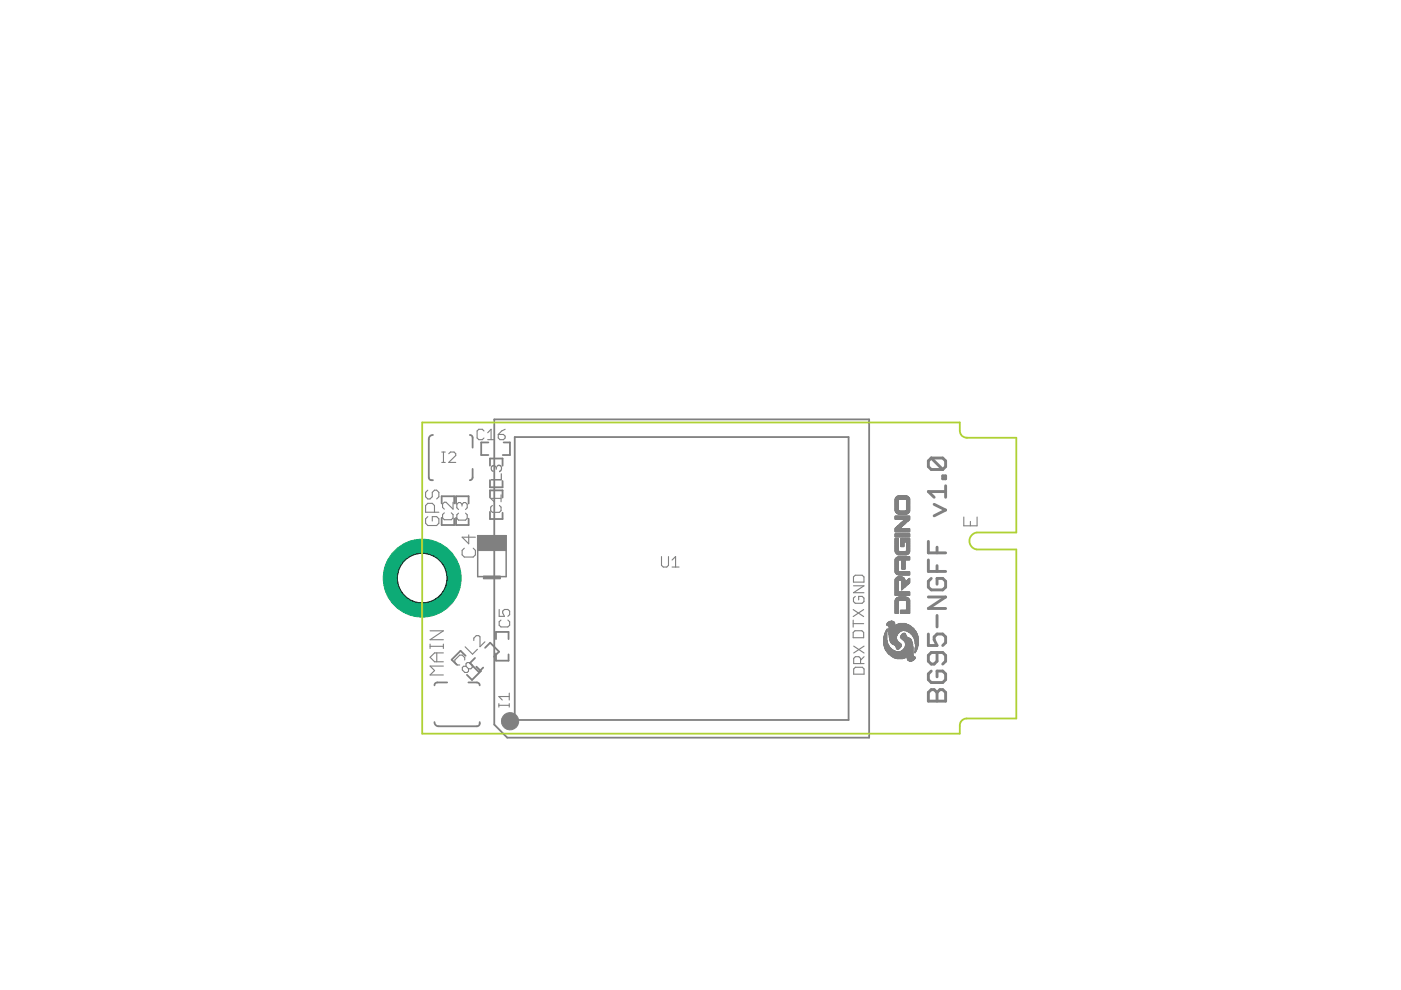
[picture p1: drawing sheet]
<svg xmlns="http://www.w3.org/2000/svg" width="297mm" height="210mm" viewBox="0 0 297 210" stroke-linecap="round" stroke-linejoin="round" font-family="sans-serif">
<g fill="none" stroke="#808080" stroke-width=".61">
<path d="M197.4 97.1l-.6 .6v1.2l.6 .6h2.5M197.4 97.1h2.5l.6 .6v1.2l-.6 .6M197.4 97.1l2.5 2.4M196.8 114.8v2.4h3.7M196.8 118.7v2.5h3.7M198.1 106.9l2.4 1.2-2.4 1.3M198.7 116v1.2M198.7 119.9v1.3M199.9 100.9h.6v.6h-.6zM200.5 103v2.4M200.5 104.2h-3.7l1.3 1.2M196.8 134.4v2.5h1.9l-.6-1.3v-.6l.6-.6h1.2l.6 .6v1.2l-.6 .7"/>
<path d="M196.8 126.6h3.7l-3.7 2.4h3.7M197.4 122.6l-.6 .7v1.2l.6 .6h2.5l.6-.6v-1.2l-.6-.7h-1.2v1.3M198.7 138.3v1.9l-.6 .6h-.7l-.6-.6v-1.2l.6-.7h2.5l.6 .7v1.2l-.6 .6M198.7 130.5v2.4M196.8 146.8l.6-.6h.7l.6 .6 .6-.6h.6l.6 .6v1.9h-3.7zM197.4 142.3l-.6 .6v1.2l.6 .6h2.5l.6-.6v-1.2l-.6-.6h-1.2v1.2M198.7 146.8v1.9"/>
</g>
<g fill="none" stroke="#808080" stroke-width=".23">
<path d="M93.7 98h.7M93.7 95.8h.7M94 95.8v2.2M95.1 96.2l.4-.4h.8l.3 .4v.4l-1.5 1.4h1.5M90.7 109.5l-.5 .5v.9l.5 .5h1.9l.4-.5v-.9l-.4-.5h-.9v1M90.7 103.9l-.5 .5v.9l.5 .5h.5l.5-.5v-.9l.4-.5h.5l.4 .5v.9l-.4 .5M92.1 108.6v-1.4l-.4-.5h-1l-.5 .5v1.4h2.8M94.2 108.7l-.4 .4v.7l.4 .4h1.5l.4-.4v-.7l-.4-.4M96.1 106.5v1.4l-1.5-1.4h-.4l-.4 .3v.8l.4 .3M97.2 108.8l-.3 .4v.7l.3 .4h1.5l.4-.4v-.7l-.4-.4M98 106.9l-.4-.3h-.4l-.3 .3v.8l.3 .3M98 106.9l.3-.3h.4l.4 .3v.8l-.4 .3"/>
<path d="M98 106.9v.4M98.4 116.2l-.4 .5v.9l.4 .5h1.9l.5-.5v-.9l-.5-.5M99.4 113.4v1.9l-1.4-1.4h2.8M104.4 107.2l-.4 .3v.8l.4 .3h1.5l.3-.3v-.8l-.3-.3M106.2 104.9v1.5M106.2 105.7h-2.2l.8 .7M140.3 118v1.9l.3 .3h.8l.3-.3v-1.9M142.5 118.7l.7-.7v2.2M204.3 109.6v1.9h2.9v-1.9M205.7 110.6v.9M91.2 137h2.8M91.2 136.6v.9"/>
<path d="M91.2 133.8h2.8l-2.8 1.8h2.8M92.6 138.4v1.9M94 138.4h-1.9l-.9 1 .9 .9h1.9M94 136.6v.9M98.5 139.9v-.5l-.5-.5h-.5l-1.1 1v.6l.6 .5h.5M98.6 137.1l1.6 1.6 1-1M100.5 135.8v-.5l.5-.5h.5l.3 .2v2.1l1-1M105.8 129.2v1.5h1.2l-.4-.8v-.3l.4-.4h.7l.4 .4v.7l-.4 .4M106.2 131.5l-.4 .3v.8l.4 .3h1.5l.4-.3v-.8l-.4-.3M142.5 120.2h1.5M94 141.2h-2.8l.9 1-.9 .9h2.8M98.8 141.3h-.5l-.3 .2v.5l.6 .6h.5l.2-.3v-.5"/>
<path d="M98.8 141.3v-.6l.3-.2h.5l.5 .5v.5l-.3 .3h-.5M98.8 141.3l.5 .5M105.8 149.5h2.2M105.8 149.2v.7M108 147v1.4M108 149.2v.7M108 147.7h-2.2l.7 .7"/>
</g>
<path d="M107 151.5a1.83 1.83 0 0 1 2.8 .6 1.83 1.83 0 0 1-1.2 2.6 1.83 1.83 0 0 1-2.3-1.8h1.8h-1.8l.1-.5z" fill-rule="evenodd" fill="#808080" stroke="#808080" stroke-width=".21"/>
<g fill="#808080" stroke="#808080" stroke-width=".21">
<path d="M194.6 136.5l.1 .1z"/>
<path d="M194.6 136.5h.1z"/>
<path d="M194.6 136.4l.1 .1z"/>
<path d="M194.6 136.3l.1 .1z"/>
<path d="M194.6 136.2l.1 .1z"/>
<path d="M194.6 136.2h.1z"/>
<path d="M194.6 136.1l.1 .1z"/>
<path d="M194.6 136l.1 .1z"/>
<path d="M194.6 135.9l.1 .1z"/>
<path d="M194.6 135.8l.1 .1z"/>
<path d="M194.6 135.7l.1 .1z"/>
<path d="M194.6 135.6l.1 .1z"/>
<path d="M194.6 135.6h.1z"/>
<path d="M194.6 135.5l.1 .1z"/>
<path d="M194.6 135.4l.1 .1z"/>
<path d="M194.6 135.3l.1 .1z"/>
<path d="M194.6 136.9v.1z"/>
<path d="M194.6 136.8v.1z"/>
<path d="M194.6 136.7v.1z"/>
<path d="M194.6 136.6v.1z"/>
<path d="M194.6 136.5v.1z"/>
<path d="M194.6 136.4v.1z"/>
<path d="M194.6 136.3v.1z"/>
<path d="M194.6 136.2v.1z"/>
<path d="M194.6 136.1v.1z"/>
<path d="M194.6 136v.1z"/>
<path d="M194.6 135.9v.1z"/>
<path d="M194.6 135.8v.1z"/>
<path d="M194.6 135.7v.1z"/>
<path d="M194.6 135.6v.1z"/>
<path d="M194.6 135.5v.1z"/>
<path d="M194.6 135.4v.1z"/>
<path d="M194.6 135.3v.1z"/>
<path d="M194.6 135.2v.1z"/>
<path d="M194.6 135.1v.1z"/>
<path d="M194.6 135v.1z"/>
<path d="M194.6 134.9v.1z"/>
<path d="M194.5 137.2l.1 .1z"/>
<path d="M194.5 137.1l.1 .1z"/>
<path d="M194.5 137l.1 .1z"/>
<path d="M194.5 136.9l.1 .1z"/>
<path d="M194.5 136.8l.1 .1z"/>
<path d="M194.5 136.8h.1z"/>
<path d="M194.5 136.7l.1 .1z"/>
<path d="M194.5 136.6l.1 .1z"/>
<path d="M194.5 136.5l.1 .1z"/>
<path d="M194.5 136.5h.1z"/>
<path d="M194.5 136.4l.1 .1z"/>
<path d="M194.5 136.3l.1 .1z"/>
<path d="M194.5 136.2l.1 .1z"/>
<path d="M194.5 136.2h.1z"/>
<path d="M194.5 136.1l.1 .1z"/>
<path d="M194.5 136l.1 .1z"/>
<path d="M194.5 135.9l.1 .1z"/>
<path d="M194.5 135.8l.1 .1z"/>
<path d="M194.5 135.7l.1 .1z"/>
<path d="M194.5 135.6l.1 .1z"/>
<path d="M194.5 135.6h.1z"/>
<path d="M194.5 135.5l.1 .1z"/>
<path d="M194.5 135.4l.1 .1z"/>
<path d="M194.5 135.3l.1 .1z"/>
<path d="M194.5 135.2l.1 .1z"/>
<path d="M194.5 135.1l.1 .1z"/>
<path d="M194.5 135l.1 .1z"/>
<path d="M194.5 134.9l.1 .1z"/>
<path d="M194.5 134.9h.1z"/>
<path d="M194.5 134.8l.1 .1z"/>
<path d="M194.5 134.7l.1 .1z"/>
<path d="M194.5 134.6l.1 .1z"/>
<path d="M194.4 137.5h.1z"/>
<path d="M194.4 137.4l.1 .1z"/>
<path d="M194.4 137.3l.1 .1z"/>
<path d="M194.4 137.2l.1 .1z"/>
<path d="M194.4 137.1l.1 .1z"/>
<path d="M194.4 137l.1 .1z"/>
<path d="M194.4 136.9l.1 .1z"/>
<path d="M194.4 136.8l.1 .1z"/>
<path d="M194.4 136.8h.1z"/>
<path d="M194.4 136.7l.1 .1z"/>
<path d="M194.4 136.6l.1 .1z"/>
<path d="M194.4 136.5l.1 .1z"/>
<path d="M194.4 136.5h.1z"/>
<path d="M194.4 136.4l.1 .1z"/>
<path d="M194.4 136.3l.1 .1z"/>
<path d="M194.4 136.2l.1 .1z"/>
<path d="M194.4 136.2h.1z"/>
<path d="M194.4 136.1l.1 .1z"/>
<path d="M194.4 136l.1 .1z"/>
<path d="M194.4 135.9l.1 .1z"/>
<path d="M194.4 135.8l.1 .1z"/>
<path d="M194.4 135.7l.1 .1z"/>
<path d="M194.4 135.6l.1 .1z"/>
<path d="M194.4 135.6h.1z"/>
<path d="M194.4 135.5l.1 .1z"/>
<path d="M194.4 135.4l.1 .1z"/>
<path d="M194.4 135.3l.1 .1z"/>
<path d="M194.4 135.2l.1 .1z"/>
<path d="M194.4 135.1l.1 .1z"/>
<path d="M194.4 135l.1 .1z"/>
<path d="M194.4 134.9l.1 .1z"/>
<path d="M194.4 134.9h.1z"/>
<path d="M194.4 134.8l.1 .1z"/>
<path d="M194.4 134.7l.1 .1z"/>
<path d="M194.4 134.6l.1 .1z"/>
<path d="M194.4 134.6h.1z"/>
<path d="M194.4 134.5l.1 .1z"/>
<path d="M194.4 134.4l.1 .1z"/>
<path d="M194.3 137.7l.1 .1z"/>
<path d="M194.3 137.6l.1 .1z"/>
<path d="M194.3 137.5l.1 .1z"/>
<path d="M194.3 137.5h.1z"/>
<path d="M194.3 137.4l.1 .1z"/>
<path d="M194.3 137.3l.1 .1z"/>
<path d="M194.3 137.2l.1 .1z"/>
<path d="M194.3 137.1l.1 .1z"/>
<path d="M194.3 137l.1 .1z"/>
<path d="M194.3 136.9l.1 .1z"/>
<path d="M194.3 136.8l.1 .1z"/>
<path d="M194.3 136.8h.1z"/>
<path d="M194.3 136.7l.1 .1z"/>
<path d="M194.3 136.6l.1 .1z"/>
<path d="M194.3 136.5l.1 .1z"/>
<path d="M194.3 136.5h.1z"/>
<path d="M194.3 136.4l.1 .1z"/>
<path d="M194.3 136.3l.1 .1z"/>
<path d="M194.3 136.2l.1 .1z"/>
<path d="M194.3 136.2h.1z"/>
<path d="M194.3 136.1l.1 .1z"/>
<path d="M194.3 136l.1 .1z"/>
<path d="M194.3 135.9l.1 .1z"/>
<path d="M194.3 135.8l.1 .1z"/>
<path d="M194.3 135.7l.1 .1z"/>
<path d="M194.3 135.6l.1 .1z"/>
<path d="M194.3 135.6h.1z"/>
<path d="M194.3 135.5l.1 .1z"/>
<path d="M194.3 135.4l.1 .1z"/>
<path d="M194.3 135.3l.1 .1z"/>
<path d="M194.3 135.2l.1 .1z"/>
<path d="M194.3 135.1l.1 .1z"/>
<path d="M194.3 135l.1 .1z"/>
<path d="M194.3 134.9l.1 .1z"/>
<path d="M194.3 134.9h.1z"/>
<path d="M194.3 134.8l.1 .1z"/>
<path d="M194.3 134.7l.1 .1z"/>
<path d="M194.3 134.6l.1 .1z"/>
<path d="M194.3 134.6h.1z"/>
<path d="M194.3 134.5l.1 .1z"/>
<path d="M194.3 134.4l.1 .1z"/>
<path d="M194.3 134.3l.1 .1z"/>
<path d="M194.3 134.3h.1z"/>
<path d="M194.2 137.8l.1 .1z"/>
<path d="M194.2 137.8h.1z"/>
<path d="M194.2 137.7l.1 .1z"/>
<path d="M194.2 137.6l.1 .1z"/>
<path d="M194.2 137.5l.1 .1z"/>
<path d="M194.2 137.5h.1z"/>
<path d="M194.2 137.4l.1 .1z"/>
<path d="M194.2 137.3l.1 .1z"/>
<path d="M194.2 137.2l.1 .1z"/>
<path d="M194.2 137.1l.1 .1z"/>
<path d="M194.2 137l.1 .1z"/>
<path d="M194.2 136.9l.1 .1z"/>
<path d="M194.2 136.8l.1 .1z"/>
<path d="M194.2 136.8h.1z"/>
<path d="M194.2 136.7l.1 .1z"/>
<path d="M194.2 136.6l.1 .1z"/>
<path d="M194.2 136.5l.1 .1z"/>
<path d="M194.2 136.5h.1z"/>
<path d="M194.2 136.4l.1 .1z"/>
<path d="M194.2 136.3l.1 .1z"/>
<path d="M194.2 136.2l.1 .1z"/>
<path d="M194.2 136.2h.1z"/>
<path d="M194.2 136.1l.1 .1z"/>
<path d="M194.2 136l.1 .1z"/>
<path d="M194.2 135.9l.1 .1z"/>
<path d="M194.2 135.8l.1 .1z"/>
<path d="M194.2 135.7l.1 .1z"/>
<path d="M194.2 135.6l.1 .1z"/>
<path d="M194.2 135.6h.1z"/>
<path d="M194.2 135.5l.1 .1z"/>
<path d="M194.2 135.4l.1 .1z"/>
<path d="M194.2 135.3l.1 .1z"/>
<path d="M194.2 135.2l.1 .1z"/>
<path d="M194.2 135.1l.1 .1z"/>
<path d="M194.2 135l.1 .1z"/>
<path d="M194.2 134.9l.1 .1z"/>
<path d="M194.2 134.9h.1z"/>
<path d="M194.2 134.8l.1 .1z"/>
<path d="M194.2 134.7l.1 .1z"/>
<path d="M194.2 134.6l.1 .1z"/>
<path d="M194.2 134.6h.1z"/>
<path d="M194.2 134.5l.1 .1z"/>
<path d="M194.2 134.4l.1 .1z"/>
<path d="M194.2 134.3l.1 .1z"/>
<path d="M194.2 134.3h.1z"/>
<path d="M194.2 134.2l.1 .1z"/>
<path d="M194.2 134.1l.1 .1z"/>
<path d="M194.2 138l.1 .1z"/>
<path d="M194.2 137.9l.1 .1z"/>
<path d="M194.2 134l.1 .1z"/>
<path d="M194.2 133.9l.1 .1z"/>
<path d="M194.1 138.1l.1 .1z"/>
<path d="M194.1 138l.1 .1z"/>
<path d="M194.1 137.9l.1 .1z"/>
<path d="M194.1 137.8l.1 .1z"/>
<path d="M194.1 137.8h.1z"/>
<path d="M194.1 137.7l.1 .1z"/>
<path d="M194.1 137.6l.1 .1z"/>
<path d="M194.1 137.5l.1 .1z"/>
<path d="M194.1 137.5h.1z"/>
<path d="M194.1 137.4l.1 .1z"/>
<path d="M194.1 137.3l.1 .1z"/>
<path d="M194.1 137.2l.1 .1z"/>
<path d="M194.1 137.1l.1 .1z"/>
<path d="M194.1 137l.1 .1z"/>
<path d="M194.1 136.9l.1 .1z"/>
<path d="M194.1 136.8l.1 .1z"/>
<path d="M194.1 136.8h.1z"/>
<path d="M194.1 136.7l.1 .1z"/>
<path d="M194.1 136.6l.1 .1z"/>
<path d="M194.1 136.5l.1 .1z"/>
<path d="M194.1 136.5h.1z"/>
<path d="M194.1 136.4l.1 .1z"/>
<path d="M194.1 136.3l.1 .1z"/>
<path d="M194.1 136.2l.1 .1z"/>
<path d="M194.1 136.2h.1z"/>
<path d="M194.1 136.1l.1 .1z"/>
<path d="M194.1 136l.1 .1z"/>
<path d="M194.1 135.9l.1 .1z"/>
<path d="M194.1 135.8l.1 .1z"/>
<path d="M194.1 135.7l.1 .1z"/>
<path d="M194.1 135.6l.1 .1z"/>
<path d="M194.1 135.6h.1z"/>
<path d="M194.1 135.5l.1 .1z"/>
<path d="M194.1 135.4l.1 .1z"/>
<path d="M194.1 135.3l.1 .1z"/>
<path d="M194.1 135.2l.1 .1z"/>
<path d="M194.1 135.1l.1 .1z"/>
<path d="M194.1 135l.1 .1z"/>
<path d="M194.1 134.9l.1 .1z"/>
<path d="M194.1 134.9h.1z"/>
<path d="M194.1 134.8l.1 .1z"/>
<path d="M194.1 134.7l.1 .1z"/>
<path d="M194.1 134.6l.1 .1z"/>
<path d="M194.1 134.6h.1z"/>
<path d="M194.1 134.5l.1 .1z"/>
<path d="M194.1 134.4l.1 .1z"/>
<path d="M194.1 134.3l.1 .1z"/>
<path d="M194.1 134.3h.1z"/>
<path d="M194.1 134.2l.1 .1z"/>
<path d="M194.1 134.1l.1 .1z"/>
<path d="M194.1 134l.1 .1z"/>
<path d="M194.1 133.9l.1 .1z"/>
<path d="M194.1 133.8l.1 .1z"/>
<path d="M194 138.3l.1 .1z"/>
<path d="M194 138.2l.1 .1z"/>
<path d="M194 138.1l.1 .1z"/>
<path d="M194 138l.1 .1z"/>
<path d="M194 137.9l.1 .1z"/>
<path d="M194 137.8l.1 .1z"/>
<path d="M194 137.8h.1z"/>
<path d="M194 137.7l.1 .1z"/>
<path d="M194 137.6l.1 .1z"/>
<path d="M194 137.5l.1 .1z"/>
<path d="M194 137.5h.1z"/>
<path d="M194 137.4l.1 .1z"/>
<path d="M194 137.3l.1 .1z"/>
<path d="M194 136.5h.1z"/>
<path d="M194 136.4l.1 .1z"/>
<path d="M194 136.3l.1 .1z"/>
<path d="M194 136.2l.1 .1z"/>
<path d="M194 136.2h.1z"/>
<path d="M194 136.1l.1 .1z"/>
<path d="M194 136l.1 .1z"/>
<path d="M194 135.9l.1 .1z"/>
<path d="M194 135.8l.1 .1z"/>
<path d="M194 135.7l.1 .1z"/>
<path d="M194 135.6l.1 .1z"/>
<path d="M194 135.6h.1z"/>
<path d="M194 135.5l.1 .1z"/>
<path d="M194 135.4l.1 .1z"/>
<path d="M194 135.3l.1 .1z"/>
<path d="M194 135.2l.1 .1z"/>
<path d="M194 135.1l.1 .1z"/>
<path d="M194 135l.1 .1z"/>
<path d="M194 134.9l.1 .1z"/>
<path d="M194 134.9h.1z"/>
<path d="M194 134.8l.1 .1z"/>
<path d="M194 134.7l.1 .1z"/>
<path d="M194 134.6l.1 .1z"/>
<path d="M194 134.6h.1z"/>
<path d="M194 134.5l.1 .1z"/>
<path d="M194 134.4l.1 .1z"/>
<path d="M194 134.3l.1 .1z"/>
<path d="M194 134.3h.1z"/>
<path d="M194 134.2l.1 .1z"/>
<path d="M194 134.1l.1 .1z"/>
<path d="M194 134l.1 .1z"/>
<path d="M194 133.9l.1 .1z"/>
<path d="M194 133.8l.1 .1z"/>
<path d="M194 133.7l.1 .1z"/>
<path d="M194 139.6v.1z"/>
<path d="M194 139.5v.1z"/>
<path d="M194 139.4v.1z"/>
<path d="M194 139.3v.1z"/>
<path d="M194 138.4v.1z"/>
<path d="M194 138.3v.1z"/>
<path d="M194 138.2v.1z"/>
<path d="M194 138.1v.1z"/>
<path d="M194 135.8v.1z"/>
<path d="M194 135.7v.1z"/>
<path d="M194 135.6v.1z"/>
<path d="M194 135.5v.1z"/>
<path d="M194 135.4v.1z"/>
<path d="M194 135.3v.1z"/>
<path d="M194 135.2v.1z"/>
<path d="M194 135.1v.1z"/>
<path d="M194 135v.1z"/>
<path d="M194 134.9v.1z"/>
<path d="M194 134.8v.1z"/>
<path d="M194 134.7v.1z"/>
<path d="M194 134.6v.1z"/>
<path d="M194 134.5v.1z"/>
<path d="M194 134.4v.1z"/>
<path d="M194 134.3v.1z"/>
<path d="M194 134.2v.1z"/>
<path d="M194 134.1v.1z"/>
<path d="M194 134v.1z"/>
<path d="M194 133.9v.1z"/>
<path d="M194 133.8v.1z"/>
<path d="M194 133.7v.1z"/>
<path d="M194 133.6v.1z"/>
<path d="M193.9 139.7h.1z"/>
<path d="M193.9 139.6l.1 .1z"/>
<path d="M193.9 139.5l.1 .1z"/>
<path d="M193.9 139.4l.1 .1z"/>
<path d="M193.9 139.4h.1z"/>
<path d="M193.9 139.3l.1 .1z"/>
<path d="M193.9 135.6h.1z"/>
<path d="M193.9 135.5l.1 .1z"/>
<path d="M193.9 135.4l.1 .1z"/>
<path d="M193.9 135.3l.1 .1z"/>
<path d="M193.9 135.2l.1 .1z"/>
<path d="M193.9 135.1l.1 .1z"/>
<path d="M193.9 135l.1 .1z"/>
<path d="M193.9 134.9l.1 .1z"/>
<path d="M193.9 134.9h.1z"/>
<path d="M193.9 134.8l.1 .1z"/>
<path d="M193.9 134.7l.1 .1z"/>
<path d="M193.9 134.6l.1 .1z"/>
<path d="M193.9 134.6h.1z"/>
<path d="M193.9 134.5l.1 .1z"/>
<path d="M193.9 134.4l.1 .1z"/>
<path d="M193.9 134.3l.1 .1z"/>
<path d="M193.9 134.3h.1z"/>
<path d="M193.9 134.2l.1 .1z"/>
<path d="M193.9 134.1l.1 .1z"/>
<path d="M193.9 134l.1 .1z"/>
<path d="M193.9 133.9l.1 .1z"/>
<path d="M193.9 133.8l.1 .1z"/>
<path d="M193.9 133.7l.1 .1z"/>
<path d="M193.9 133.6l.1 .1z"/>
<path d="M193.9 133.6h.1z"/>
<path d="M193.8 139.7l.1 .1z"/>
<path d="M193.8 139.7h.1z"/>
<path d="M193.8 139.6l.1 .1z"/>
<path d="M193.8 139.5l.1 .1z"/>
<path d="M193.8 139.4l.1 .1z"/>
<path d="M193.8 139.4h.1z"/>
<path d="M193.8 139.3l.1 .1z"/>
<path d="M193.8 139.2l.1 .1z"/>
<path d="M193.8 135.3l.1 .1z"/>
<path d="M193.8 135.2l.1 .1z"/>
<path d="M193.8 135.1l.1 .1z"/>
<path d="M193.8 135l.1 .1z"/>
<path d="M193.8 134.9l.1 .1z"/>
<path d="M193.8 134.9h.1z"/>
<path d="M193.8 134.8l.1 .1z"/>
<path d="M193.8 134.7l.1 .1z"/>
<path d="M193.8 134.6l.1 .1z"/>
<path d="M193.8 134.6h.1z"/>
<path d="M193.8 134.5l.1 .1z"/>
<path d="M193.8 134.4l.1 .1z"/>
<path d="M193.8 134.3l.1 .1z"/>
<path d="M193.8 134.3h.1z"/>
<path d="M193.8 134.2l.1 .1z"/>
<path d="M193.8 134.1l.1 .1z"/>
<path d="M193.8 134l.1 .1z"/>
<path d="M193.8 133.9l.1 .1z"/>
<path d="M193.8 133.8l.1 .1z"/>
<path d="M193.8 133.7l.1 .1z"/>
<path d="M193.8 133.6l.1 .1z"/>
<path d="M193.8 133.6h.1z"/>
<path d="M193.8 133.5l.1 .1z"/>
<path d="M193.8 133.4l.1 .1z"/>
<path d="M193.7 139.8l.1 .1z"/>
<path d="M193.7 139.7l.1 .1z"/>
<path d="M193.7 139.7h.1z"/>
<path d="M193.7 139.6l.1 .1z"/>
<path d="M193.7 139.5l.1 .1z"/>
<path d="M193.7 139.4l.1 .1z"/>
<path d="M193.7 139.4h.1z"/>
<path d="M193.7 139.3l.1 .1z"/>
<path d="M193.7 139.2l.1 .1z"/>
<path d="M193.7 135.2l.1 .1z"/>
<path d="M193.7 135.1l.1 .1z"/>
<path d="M193.7 135l.1 .1z"/>
<path d="M193.7 134.9l.1 .1z"/>
<path d="M193.7 134.9h.1z"/>
<path d="M193.7 134.8l.1 .1z"/>
<path d="M193.7 134.7l.1 .1z"/>
<path d="M193.7 134.6l.1 .1z"/>
<path d="M193.7 134.6h.1z"/>
<path d="M193.7 134.5l.1 .1z"/>
<path d="M193.7 134.4l.1 .1z"/>
<path d="M193.7 134.3l.1 .1z"/>
<path d="M193.7 134.3h.1z"/>
<path d="M193.7 134.2l.1 .1z"/>
<path d="M193.7 134.1l.1 .1z"/>
<path d="M193.7 134l.1 .1z"/>
<path d="M193.7 133.9l.1 .1z"/>
<path d="M193.7 133.8l.1 .1z"/>
<path d="M193.7 133.7l.1 .1z"/>
<path d="M193.7 133.6l.1 .1z"/>
<path d="M193.7 133.6h.1z"/>
<path d="M193.7 133.5l.1 .1z"/>
<path d="M193.7 133.4l.1 .1z"/>
<path d="M193.7 133.3l.1 .1z"/>
<path d="M193.6 139.9l.1 .1z"/>
<path d="M193.6 139.8l.1 .1z"/>
<path d="M193.6 139.7l.1 .1z"/>
<path d="M193.6 139.7h.1z"/>
<path d="M193.6 139.6l.1 .1z"/>
<path d="M193.6 139.5l.1 .1z"/>
<path d="M193.6 139.4l.1 .1z"/>
<path d="M193.6 139.4h.1z"/>
<path d="M193.6 139.3l.1 .1z"/>
<path d="M193.6 139.2l.1 .1z"/>
<path d="M193.6 139.1l.1 .1z"/>
<path d="M193.6 135l.1 .1z"/>
<path d="M193.6 134.9l.1 .1z"/>
<path d="M193.6 134.9h.1z"/>
<path d="M193.6 134.8l.1 .1z"/>
<path d="M193.6 134.7l.1 .1z"/>
<path d="M193.6 134.6l.1 .1z"/>
<path d="M193.6 134.6h.1z"/>
<path d="M193.6 134.5l.1 .1z"/>
<path d="M193.6 134.4l.1 .1z"/>
<path d="M193.6 134.3l.1 .1z"/>
<path d="M193.6 134.3h.1z"/>
<path d="M193.6 134.2l.1 .1z"/>
<path d="M193.6 134.1l.1 .1z"/>
<path d="M193.6 134l.1 .1z"/>
<path d="M193.6 133.9l.1 .1z"/>
<path d="M193.6 133.8l.1 .1z"/>
<path d="M193.6 133.7l.1 .1z"/>
<path d="M193.6 133.6l.1 .1z"/>
<path d="M193.6 133.6h.1z"/>
<path d="M193.6 133.5l.1 .1z"/>
<path d="M193.6 133.4l.1 .1z"/>
<path d="M193.6 133.3l.1 .1z"/>
<path d="M193.6 133.3h.1z"/>
<path d="M193.6 140h.1z"/>
<path d="M193.6 139l.1 .1z"/>
<path d="M193.6 133.2l.1 .1z"/>
<path d="M193.5 140h.1z"/>
<path d="M193.5 139.9l.1 .1z"/>
<path d="M193.5 139.8l.1 .1z"/>
<path d="M193.5 139.7l.1 .1z"/>
<path d="M193.5 139.7h.1z"/>
<path d="M193.5 139.6l.1 .1z"/>
<path d="M193.5 139.5l.1 .1z"/>
<path d="M193.5 139.4l.1 .1z"/>
<path d="M193.5 139.4h.1z"/>
<path d="M193.5 139.3l.1 .1z"/>
<path d="M193.5 139.2l.1 .1z"/>
<path d="M193.5 139.1l.1 .1z"/>
<path d="M193.5 139l.1 .1z"/>
<path d="M193.5 138.9l.1 .1z"/>
<path d="M193.5 138.8l.1 .1z"/>
<path d="M193.5 138.7l.1 .1z"/>
<path d="M193.5 138.7h.1z"/>
<path d="M193.5 138.6l.1 .1z"/>
<path d="M193.5 138.5l.1 .1z"/>
<path d="M193.5 138.4l.1 .1z"/>
<path d="M193.5 138.3l.1 .1z"/>
<path d="M193.5 138.2l.1 .1z"/>
<path d="M193.5 138.1l.1 .1z"/>
<path d="M193.5 138l.1 .1z"/>
<path d="M193.5 137.9l.1 .1z"/>
<path d="M193.5 137.8l.1 .1z"/>
<path d="M193.5 137.8h.1z"/>
<path d="M193.5 137.7l.1 .1z"/>
<path d="M193.5 137.6l.1 .1z"/>
<path d="M193.5 137.5l.1 .1z"/>
<path d="M193.5 137.5h.1z"/>
<path d="M193.5 137.4l.1 .1z"/>
<path d="M193.5 137.3l.1 .1z"/>
<path d="M193.5 137.2l.1 .1z"/>
<path d="M193.5 137.1l.1 .1z"/>
<path d="M193.5 134.8l.1 .1z"/>
<path d="M193.5 134.7l.1 .1z"/>
<path d="M193.5 134.6l.1 .1z"/>
<path d="M193.5 134.6h.1z"/>
<path d="M193.5 134.5l.1 .1z"/>
<path d="M193.5 134.4l.1 .1z"/>
<path d="M193.5 134.3l.1 .1z"/>
<path d="M193.5 134.3h.1z"/>
<path d="M193.5 134.2l.1 .1z"/>
<path d="M193.5 134.1l.1 .1z"/>
<path d="M193.5 134l.1 .1z"/>
<path d="M193.5 133.9l.1 .1z"/>
<path d="M193.5 133.8l.1 .1z"/>
<path d="M193.5 133.7l.1 .1z"/>
<path d="M193.5 133.6l.1 .1z"/>
<path d="M193.5 133.6h.1z"/>
<path d="M193.5 133.5l.1 .1z"/>
<path d="M193.5 133.4l.1 .1z"/>
<path d="M193.5 133.3l.1 .1z"/>
<path d="M193.5 133.3h.1z"/>
<path d="M193.5 133.2l.1 .1z"/>
<path d="M193.5 133.1l.1 .1z"/>
<path d="M193.4 140l.1 .1z"/>
<path d="M193.4 140h.1z"/>
<path d="M193.4 139.9l.1 .1z"/>
<path d="M193.4 139.8l.1 .1z"/>
<path d="M193.4 139.7l.1 .1z"/>
<path d="M193.4 139.7h.1z"/>
<path d="M193.4 139.6l.1 .1z"/>
<path d="M193.4 139.5l.1 .1z"/>
<path d="M193.4 139.4l.1 .1z"/>
<path d="M193.4 139.4h.1z"/>
<path d="M193.4 139.3l.1 .1z"/>
<path d="M193.4 139.2l.1 .1z"/>
<path d="M193.4 139.1l.1 .1z"/>
<path d="M193.4 139l.1 .1z"/>
<path d="M193.4 138.9l.1 .1z"/>
<path d="M193.4 138.8l.1 .1z"/>
<path d="M193.4 138.7l.1 .1z"/>
<path d="M193.4 138.7h.1z"/>
<path d="M193.4 138.6l.1 .1z"/>
<path d="M193.4 138.5l.1 .1z"/>
<path d="M193.4 138.4l.1 .1z"/>
<path d="M193.4 138.3l.1 .1z"/>
<path d="M193.4 138.2l.1 .1z"/>
<path d="M193.4 138.1l.1 .1z"/>
<path d="M193.4 138l.1 .1z"/>
<path d="M193.4 137.9l.1 .1z"/>
<path d="M193.4 137.8l.1 .1z"/>
<path d="M193.4 137.8h.1z"/>
<path d="M193.4 137.7l.1 .1z"/>
<path d="M193.4 137.6l.1 .1z"/>
<path d="M193.4 137.5l.1 .1z"/>
<path d="M193.4 137.5h.1z"/>
<path d="M193.4 137.4l.1 .1z"/>
<path d="M193.4 137.3l.1 .1z"/>
<path d="M193.4 137.2l.1 .1z"/>
<path d="M193.4 137.1l.1 .1z"/>
<path d="M193.4 137l.1 .1z"/>
<path d="M193.4 136.9l.1 .1z"/>
<path d="M193.4 136.8l.1 .1z"/>
<path d="M193.4 136.8h.1z"/>
<path d="M193.4 136.7l.1 .1z"/>
<path d="M193.4 136.6l.1 .1z"/>
<path d="M193.4 136.5l.1 .1z"/>
<path d="M193.4 134.6l.1 .1z"/>
<path d="M193.4 134.6h.1z"/>
<path d="M193.4 134.5l.1 .1z"/>
<path d="M193.4 134.4l.1 .1z"/>
<path d="M193.4 134.3l.1 .1z"/>
<path d="M193.4 134.3h.1z"/>
<path d="M193.4 134.2l.1 .1z"/>
<path d="M193.4 134.1l.1 .1z"/>
<path d="M193.4 134l.1 .1z"/>
<path d="M193.4 133.9l.1 .1z"/>
<path d="M193.4 133.8l.1 .1z"/>
<path d="M193.4 133.7l.1 .1z"/>
<path d="M193.4 133.6l.1 .1z"/>
<path d="M193.4 133.6h.1z"/>
<path d="M193.4 133.5l.1 .1z"/>
<path d="M193.4 133.4l.1 .1z"/>
<path d="M193.4 133.3l.1 .1z"/>
<path d="M193.4 133.3h.1z"/>
<path d="M193.4 133.2l.1 .1z"/>
<path d="M193.4 133.1l.1 .1z"/>
<path d="M193.4 133l.1 .1z"/>
<path d="M193.3 140l.1 .1z"/>
<path d="M193.3 140h.1z"/>
<path d="M193.3 139.9l.1 .1z"/>
<path d="M193.3 139.8l.1 .1z"/>
<path d="M193.3 139.7l.1 .1z"/>
<path d="M193.3 139.7h.1z"/>
<path d="M193.3 139.6l.1 .1z"/>
<path d="M193.3 139.5l.1 .1z"/>
<path d="M193.3 139.4l.1 .1z"/>
<path d="M193.3 139.4h.1z"/>
<path d="M193.3 139.3l.1 .1z"/>
<path d="M193.3 139.2l.1 .1z"/>
<path d="M193.3 139.1l.1 .1z"/>
<path d="M193.3 139l.1 .1z"/>
<path d="M193.3 138.9l.1 .1z"/>
<path d="M193.3 138.8l.1 .1z"/>
<path d="M193.3 138.7l.1 .1z"/>
<path d="M193.3 138.7h.1z"/>
<path d="M193.3 138.6l.1 .1z"/>
<path d="M193.3 138.5l.1 .1z"/>
<path d="M193.3 138.4l.1 .1z"/>
<path d="M193.3 138.3l.1 .1z"/>
<path d="M193.3 138.2l.1 .1z"/>
<path d="M193.3 138.1l.1 .1z"/>
<path d="M193.3 138l.1 .1z"/>
<path d="M193.3 137.9l.1 .1z"/>
<path d="M193.3 137.8l.1 .1z"/>
<path d="M193.3 137.8h.1z"/>
<path d="M193.3 137.7l.1 .1z"/>
<path d="M193.3 137.6l.1 .1z"/>
<path d="M193.3 137.5l.1 .1z"/>
<path d="M193.3 137.5h.1z"/>
<path d="M193.3 137.4l.1 .1z"/>
<path d="M193.3 137.3l.1 .1z"/>
<path d="M193.3 137.2l.1 .1z"/>
<path d="M193.3 137.1l.1 .1z"/>
<path d="M193.3 137l.1 .1z"/>
<path d="M193.3 136.9l.1 .1z"/>
<path d="M193.3 136.8l.1 .1z"/>
<path d="M193.3 136.8h.1z"/>
<path d="M193.3 136.7l.1 .1z"/>
<path d="M193.3 136.6l.1 .1z"/>
<path d="M193.3 136.5l.1 .1z"/>
<path d="M193.3 136.5h.1z"/>
<path d="M193.3 136.4l.1 .1z"/>
<path d="M193.3 136.3l.1 .1z"/>
<path d="M193.3 136.2l.1 .1z"/>
<path d="M193.3 136.2h.1z"/>
<path d="M193.3 134.6h.1z"/>
<path d="M193.3 134.5l.1 .1z"/>
<path d="M193.3 134.4l.1 .1z"/>
<path d="M193.3 134.3l.1 .1z"/>
<path d="M193.3 134.3h.1z"/>
<path d="M193.3 134.2l.1 .1z"/>
<path d="M193.3 134.1l.1 .1z"/>
<path d="M193.3 134l.1 .1z"/>
<path d="M193.3 133.9l.1 .1z"/>
<path d="M193.3 133.8l.1 .1z"/>
<path d="M193.3 133.7l.1 .1z"/>
<path d="M193.3 133.6l.1 .1z"/>
<path d="M193.3 133.6h.1z"/>
<path d="M193.3 133.5l.1 .1z"/>
<path d="M193.3 133.4l.1 .1z"/>
<path d="M193.3 133.3l.1 .1z"/>
<path d="M193.3 133.3h.1z"/>
<path d="M193.3 133.2l.1 .1z"/>
<path d="M193.3 133.1l.1 .1z"/>
<path d="M193.3 133l.1 .1z"/>
<path d="M193.3 140v.1z"/>
<path d="M193.3 139.9v.1z"/>
<path d="M193.3 139.8v.1z"/>
<path d="M193.3 139.7v.1z"/>
<path d="M193.3 139.6v.1z"/>
<path d="M193.3 139.5v.1z"/>
<path d="M193.3 139.4v.1z"/>
<path d="M193.3 139.3v.1z"/>
<path d="M193.3 139.2v.1z"/>
<path d="M193.3 139.1v.1z"/>
<path d="M193.3 139v.1z"/>
<path d="M193.3 138.9v.1z"/>
<path d="M193.3 138.8v.1z"/>
<path d="M193.3 138.7v.1z"/>
<path d="M193.3 138.6v.1z"/>
<path d="M193.3 138.5v.1z"/>
<path d="M193.3 138.4v.1z"/>
<path d="M193.3 138.3v.1z"/>
<path d="M193.3 138.2v.1z"/>
<path d="M193.3 138.1v.1z"/>
<path d="M193.3 138v.1z"/>
<path d="M193.3 137.9v.1z"/>
<path d="M193.3 137.8v.1z"/>
<path d="M193.3 137.7v.1z"/>
<path d="M193.3 137.6v.1z"/>
<path d="M193.3 137.5v.1z"/>
<path d="M193.3 137.4v.1z"/>
<path d="M193.3 137.3v.1z"/>
<path d="M193.3 137.2v.1z"/>
<path d="M193.3 137.1v.1z"/>
<path d="M193.3 137v.1z"/>
<path d="M193.3 136.9v.1z"/>
<path d="M193.3 136.8v.1z"/>
<path d="M193.3 136.7v.1z"/>
<path d="M193.3 136.6v.1z"/>
<path d="M193.3 136.5v.1z"/>
<path d="M193.3 136.4v.1z"/>
<path d="M193.3 136.3v.1z"/>
<path d="M193.3 136.2v.1z"/>
<path d="M193.3 136.1v.1z"/>
<path d="M193.3 136v.1z"/>
<path d="M193.3 135.9v.1z"/>
<path d="M193.3 134.5v.1z"/>
<path d="M193.3 134.4v.1z"/>
<path d="M193.3 134.3v.1z"/>
<path d="M193.3 134.2v.1z"/>
<path d="M193.3 134.1v.1z"/>
<path d="M193.3 134v.1z"/>
<path d="M193.3 133.9v.1z"/>
<path d="M193.3 133.8v.1z"/>
<path d="M193.3 133.7v.1z"/>
<path d="M193.3 133.6v.1z"/>
<path d="M193.3 133.5v.1z"/>
<path d="M193.3 133.4v.1z"/>
<path d="M193.3 133.3v.1z"/>
<path d="M193.3 133.2v.1z"/>
<path d="M193.3 133.1v.1z"/>
<path d="M193.3 133v.1z"/>
<path d="M193.3 132.9v.1z"/>
<path d="M193.2 140.1l.1 .1z"/>
<path d="M193.2 140l.1 .1z"/>
<path d="M193.2 140h.1z"/>
<path d="M193.2 139.9l.1 .1z"/>
<path d="M193.2 139.8l.1 .1z"/>
<path d="M193.2 139.7l.1 .1z"/>
<path d="M193.2 139.7h.1z"/>
<path d="M193.2 139.6l.1 .1z"/>
<path d="M193.2 139.5l.1 .1z"/>
<path d="M193.2 139.4l.1 .1z"/>
<path d="M193.2 139.4h.1z"/>
<path d="M193.2 139.3l.1 .1z"/>
<path d="M193.2 139.2l.1 .1z"/>
<path d="M193.2 139.1l.1 .1z"/>
<path d="M193.2 139l.1 .1z"/>
<path d="M193.2 138.9l.1 .1z"/>
<path d="M193.2 138.8l.1 .1z"/>
<path d="M193.2 138.7l.1 .1z"/>
<path d="M193.2 138.7h.1z"/>
<path d="M193.2 138.6l.1 .1z"/>
<path d="M193.2 138.5l.1 .1z"/>
<path d="M193.2 138.4l.1 .1z"/>
<path d="M193.2 138.3l.1 .1z"/>
<path d="M193.2 138.2l.1 .1z"/>
<path d="M193.2 138.1l.1 .1z"/>
<path d="M193.2 138l.1 .1z"/>
<path d="M193.2 137.9l.1 .1z"/>
<path d="M193.2 137.8l.1 .1z"/>
<path d="M193.2 137.8h.1z"/>
<path d="M193.2 137.7l.1 .1z"/>
<path d="M193.2 137.6l.1 .1z"/>
<path d="M193.2 137.5l.1 .1z"/>
<path d="M193.2 137.5h.1z"/>
<path d="M193.2 137.4l.1 .1z"/>
<path d="M193.2 137.3l.1 .1z"/>
<path d="M193.2 137.2l.1 .1z"/>
<path d="M193.2 137.1l.1 .1z"/>
<path d="M193.2 137l.1 .1z"/>
<path d="M193.2 136.9l.1 .1z"/>
<path d="M193.2 136.8l.1 .1z"/>
<path d="M193.2 136.8h.1z"/>
<path d="M193.2 136.7l.1 .1z"/>
<path d="M193.2 136.6l.1 .1z"/>
<path d="M193.2 136.5l.1 .1z"/>
<path d="M193.2 136.5h.1z"/>
<path d="M193.2 136.4l.1 .1z"/>
<path d="M193.2 136.3l.1 .1z"/>
<path d="M193.2 136.2l.1 .1z"/>
<path d="M193.2 136.2h.1z"/>
<path d="M193.2 136.1l.1 .1z"/>
<path d="M193.2 136l.1 .1z"/>
<path d="M193.2 135.9l.1 .1z"/>
<path d="M193.2 135.8l.1 .1z"/>
<path d="M193.2 135.7l.1 .1z"/>
<path d="M193.2 134.4l.1 .1z"/>
<path d="M193.2 134.3l.1 .1z"/>
<path d="M193.2 134.3h.1z"/>
<path d="M193.2 134.2l.1 .1z"/>
<path d="M193.2 134.1l.1 .1z"/>
<path d="M193.2 134l.1 .1z"/>
<path d="M193.2 133.9l.1 .1z"/>
<path d="M193.2 133.8l.1 .1z"/>
<path d="M193.2 133.7l.1 .1z"/>
<path d="M193.2 133.6l.1 .1z"/>
<path d="M193.2 133.6h.1z"/>
<path d="M193.2 133.5l.1 .1z"/>
<path d="M193.2 133.4l.1 .1z"/>
<path d="M193.2 133.3l.1 .1z"/>
<path d="M193.2 133.3h.1z"/>
<path d="M193.2 133.2l.1 .1z"/>
<path d="M193.2 133.1l.1 .1z"/>
<path d="M193.2 133l.1 .1z"/>
<path d="M193.2 132.9l.1 .1z"/>
<path d="M193.1 140.1l.1 .1z"/>
<path d="M193.1 140l.1 .1z"/>
<path d="M193.1 140h.1z"/>
<path d="M193.1 139.9l.1 .1z"/>
<path d="M193.1 139.8l.1 .1z"/>
<path d="M193.1 139.7l.1 .1z"/>
<path d="M193.1 139.7h.1z"/>
<path d="M193.1 139.6l.1 .1z"/>
<path d="M193.1 139.5l.1 .1z"/>
<path d="M193.1 139.4l.1 .1z"/>
<path d="M193.1 139.4h.1z"/>
<path d="M193.1 139.3l.1 .1z"/>
<path d="M193.1 139.2l.1 .1z"/>
<path d="M193.1 139.1l.1 .1z"/>
<path d="M193.1 139l.1 .1z"/>
<path d="M193.1 138.9l.1 .1z"/>
<path d="M193.1 138.8l.1 .1z"/>
<path d="M193.1 138.7l.1 .1z"/>
<path d="M193.1 138.7h.1z"/>
<path d="M193.1 138.6l.1 .1z"/>
<path d="M193.1 138.5l.1 .1z"/>
<path d="M193.1 138.4l.1 .1z"/>
<path d="M193.1 138.3l.1 .1z"/>
<path d="M193.1 138.2l.1 .1z"/>
<path d="M193.1 138.1l.1 .1z"/>
<path d="M193.1 138l.1 .1z"/>
<path d="M193.1 137.9l.1 .1z"/>
<path d="M193.1 137.8l.1 .1z"/>
<path d="M193.1 137.8h.1z"/>
<path d="M193.1 137.7l.1 .1z"/>
<path d="M193.1 137.6l.1 .1z"/>
<path d="M193.1 137.5l.1 .1z"/>
<path d="M193.1 137.5h.1z"/>
<path d="M193.1 137.4l.1 .1z"/>
<path d="M193.1 137.3l.1 .1z"/>
<path d="M193.1 137.2l.1 .1z"/>
<path d="M193.1 137.1l.1 .1z"/>
<path d="M193.1 137l.1 .1z"/>
<path d="M193.1 136.9l.1 .1z"/>
<path d="M193.1 136.8l.1 .1z"/>
<path d="M193.1 136.8h.1z"/>
<path d="M193.1 136.7l.1 .1z"/>
<path d="M193.1 136.6l.1 .1z"/>
<path d="M193.1 136.5l.1 .1z"/>
<path d="M193.1 136.5h.1z"/>
<path d="M193.1 136.4l.1 .1z"/>
<path d="M193.1 136.3l.1 .1z"/>
<path d="M193.1 136.2l.1 .1z"/>
<path d="M193.1 136.2h.1z"/>
<path d="M193.1 136.1l.1 .1z"/>
<path d="M193.1 136l.1 .1z"/>
<path d="M193.1 135.9l.1 .1z"/>
<path d="M193.1 135.8l.1 .1z"/>
<path d="M193.1 135.7l.1 .1z"/>
<path d="M193.1 135.6l.1 .1z"/>
<path d="M193.1 134.3l.1 .1z"/>
<path d="M193.1 134.3h.1z"/>
<path d="M193.1 134.2l.1 .1z"/>
<path d="M193.1 134.1l.1 .1z"/>
<path d="M193.1 134l.1 .1z"/>
<path d="M193.1 133.9l.1 .1z"/>
<path d="M193.1 133.8l.1 .1z"/>
<path d="M193.1 133.7l.1 .1z"/>
<path d="M193.1 133.6l.1 .1z"/>
<path d="M193.1 133.6h.1z"/>
<path d="M193.1 133.5l.1 .1z"/>
<path d="M193.1 133.4l.1 .1z"/>
<path d="M193.1 133.3l.1 .1z"/>
<path d="M193.1 133.3h.1z"/>
<path d="M193.1 133.2l.1 .1z"/>
<path d="M193.1 133.1l.1 .1z"/>
<path d="M193.1 133l.1 .1z"/>
<path d="M193.1 132.9l.1 .1z"/>
<path d="M193.1 132.8l.1 .1z"/>
<path d="M193 140.1l.1 .1z"/>
<path d="M193 140l.1 .1z"/>
<path d="M193 140h.1z"/>
<path d="M193 139.9l.1 .1z"/>
<path d="M193 139.8l.1 .1z"/>
<path d="M193 139.7l.1 .1z"/>
<path d="M193 139.7h.1z"/>
<path d="M193 139.6l.1 .1z"/>
<path d="M193 139.5l.1 .1z"/>
<path d="M193 139.4l.1 .1z"/>
<path d="M193 139.4h.1z"/>
<path d="M193 139.3l.1 .1z"/>
<path d="M193 139.2l.1 .1z"/>
<path d="M193 139.1l.1 .1z"/>
<path d="M193 139l.1 .1z"/>
<path d="M193 138.9l.1 .1z"/>
<path d="M193 138.8l.1 .1z"/>
<path d="M193 138.7l.1 .1z"/>
<path d="M193 138.7h.1z"/>
<path d="M193 138.6l.1 .1z"/>
<path d="M193 138.5l.1 .1z"/>
<path d="M193 138.4l.1 .1z"/>
<path d="M193 138.3l.1 .1z"/>
<path d="M193 138.2l.1 .1z"/>
<path d="M193 138.1l.1 .1z"/>
<path d="M193 138l.1 .1z"/>
<path d="M193 137.9l.1 .1z"/>
<path d="M193 137.8l.1 .1z"/>
<path d="M193 137.8h.1z"/>
<path d="M193 137.7l.1 .1z"/>
<path d="M193 137.6l.1 .1z"/>
<path d="M193 137.5l.1 .1z"/>
<path d="M193 137.5h.1z"/>
<path d="M193 137.4l.1 .1z"/>
<path d="M193 137.3l.1 .1z"/>
<path d="M193 137.2l.1 .1z"/>
<path d="M193 137.1l.1 .1z"/>
<path d="M193 137l.1 .1z"/>
<path d="M193 136.9l.1 .1z"/>
<path d="M193 136.8l.1 .1z"/>
<path d="M193 136.8h.1z"/>
<path d="M193 136.7l.1 .1z"/>
<path d="M193 136.6l.1 .1z"/>
<path d="M193 136.5l.1 .1z"/>
<path d="M193 136.5h.1z"/>
<path d="M193 136.4l.1 .1z"/>
<path d="M193 136.3l.1 .1z"/>
<path d="M193 136.2l.1 .1z"/>
<path d="M193 136.2h.1z"/>
<path d="M193 136.1l.1 .1z"/>
<path d="M193 136l.1 .1z"/>
<path d="M193 135.9l.1 .1z"/>
<path d="M193 135.8l.1 .1z"/>
<path d="M193 135.7l.1 .1z"/>
<path d="M193 135.6l.1 .1z"/>
<path d="M193 135.6h.1z"/>
<path d="M193 135.5l.1 .1z"/>
<path d="M193 134.3h.1z"/>
<path d="M193 134.2l.1 .1z"/>
<path d="M193 134.1l.1 .1z"/>
<path d="M193 134l.1 .1z"/>
<path d="M193 133.9l.1 .1z"/>
<path d="M193 133.8l.1 .1z"/>
<path d="M193 133.7l.1 .1z"/>
<path d="M193 133.6l.1 .1z"/>
<path d="M193 133.6h.1z"/>
<path d="M193 133.5l.1 .1z"/>
<path d="M193 133.4l.1 .1z"/>
<path d="M193 133.3l.1 .1z"/>
<path d="M193 133.3h.1z"/>
<path d="M193 133.2l.1 .1z"/>
<path d="M193 133.1l.1 .1z"/>
<path d="M193 133l.1 .1z"/>
<path d="M193 132.9l.1 .1z"/>
<path d="M193 132.8l.1 .1z"/>
<path d="M193 132.7l.1 .1z"/>
<path d="M193 140.1v.1z"/>
<path d="M193 140v.1z"/>
<path d="M193 139.9v.1z"/>
<path d="M193 139.8v.1z"/>
<path d="M193 139.7v.1z"/>
<path d="M193 139.6v.1z"/>
<path d="M193 139.5v.1z"/>
<path d="M193 139.4v.1z"/>
<path d="M193 139.3v.1z"/>
<path d="M193 139.2v.1z"/>
<path d="M193 139.1v.1z"/>
<path d="M193 139v.1z"/>
<path d="M193 138.9v.1z"/>
<path d="M193 138.8v.1z"/>
<path d="M193 138.7v.1z"/>
<path d="M193 138.6v.1z"/>
<path d="M193 138.5v.1z"/>
<path d="M193 138.4v.1z"/>
<path d="M193 138.3v.1z"/>
<path d="M193 138.2v.1z"/>
<path d="M193 138.1v.1z"/>
<path d="M193 138v.1z"/>
<path d="M193 137.9v.1z"/>
<path d="M193 137.8v.1z"/>
<path d="M193 137.7v.1z"/>
<path d="M193 137.6v.1z"/>
<path d="M193 137.5v.1z"/>
<path d="M193 137.4v.1z"/>
<path d="M193 137.3v.1z"/>
<path d="M193 137.2v.1z"/>
<path d="M193 137.1v.1z"/>
<path d="M193 137v.1z"/>
<path d="M193 136.9v.1z"/>
<path d="M193 136.8v.1z"/>
<path d="M193 136.7v.1z"/>
<path d="M193 136.6v.1z"/>
<path d="M193 136.5v.1z"/>
<path d="M193 136.4v.1z"/>
<path d="M193 136.3v.1z"/>
<path d="M193 136.2v.1z"/>
<path d="M193 136.1v.1z"/>
<path d="M193 136v.1z"/>
<path d="M193 135.9v.1z"/>
<path d="M193 135.8v.1z"/>
<path d="M193 135.7v.1z"/>
<path d="M193 135.6v.1z"/>
<path d="M193 135.5v.1z"/>
<path d="M193 135.4v.1z"/>
<path d="M193 134.2v.1z"/>
<path d="M193 134.1v.1z"/>
<path d="M193 134v.1z"/>
<path d="M193 133.9v.1z"/>
<path d="M193 133.8v.1z"/>
<path d="M193 133.7v.1z"/>
<path d="M193 133.6v.1z"/>
<path d="M193 133.5v.1z"/>
<path d="M193 133.4v.1z"/>
<path d="M193 133.3v.1z"/>
<path d="M193 133.2v.1z"/>
<path d="M193 133.1v.1z"/>
<path d="M193 133v.1z"/>
<path d="M193 132.9v.1z"/>
<path d="M193 132.8v.1z"/>
<path d="M193 132.7v.1z"/>
<path d="M192.9 140.1l.1 .1z"/>
<path d="M192.9 140l.1 .1z"/>
<path d="M192.9 140h.1z"/>
<path d="M192.9 139.9l.1 .1z"/>
<path d="M192.9 139.8l.1 .1z"/>
<path d="M192.9 139.7l.1 .1z"/>
<path d="M192.9 139.7h.1z"/>
<path d="M192.9 139.6l.1 .1z"/>
<path d="M192.9 139.5l.1 .1z"/>
<path d="M192.9 139.4l.1 .1z"/>
<path d="M192.9 139.4h.1z"/>
<path d="M192.9 139.3l.1 .1z"/>
<path d="M192.9 139.2l.1 .1z"/>
<path d="M192.9 139.1l.1 .1z"/>
<path d="M192.9 139l.1 .1z"/>
<path d="M192.9 138.9l.1 .1z"/>
<path d="M192.9 138.8l.1 .1z"/>
<path d="M192.9 138.7l.1 .1z"/>
<path d="M192.9 138.7h.1z"/>
<path d="M192.9 138.6l.1 .1z"/>
<path d="M192.9 138.5l.1 .1z"/>
<path d="M192.9 138.4l.1 .1z"/>
<path d="M192.9 138.3l.1 .1z"/>
<path d="M192.9 138.2l.1 .1z"/>
<path d="M192.9 138.1l.1 .1z"/>
<path d="M192.9 138l.1 .1z"/>
<path d="M192.9 137.9l.1 .1z"/>
<path d="M192.9 137.8l.1 .1z"/>
<path d="M192.9 137.8h.1z"/>
<path d="M192.9 137.7l.1 .1z"/>
<path d="M192.9 137.6l.1 .1z"/>
<path d="M192.9 137.5l.1 .1z"/>
<path d="M192.9 137.5h.1z"/>
<path d="M192.9 137.4l.1 .1z"/>
<path d="M192.9 137.3l.1 .1z"/>
<path d="M192.9 137.2l.1 .1z"/>
<path d="M192.9 137.1l.1 .1z"/>
<path d="M192.9 137l.1 .1z"/>
<path d="M192.9 136.9l.1 .1z"/>
<path d="M192.9 136.8l.1 .1z"/>
<path d="M192.9 136.8h.1z"/>
<path d="M192.9 136.7l.1 .1z"/>
<path d="M192.9 136.6l.1 .1z"/>
<path d="M192.9 136.5l.1 .1z"/>
<path d="M192.9 136.5h.1z"/>
<path d="M192.9 136.4l.1 .1z"/>
<path d="M192.9 136.3l.1 .1z"/>
<path d="M192.9 136.2l.1 .1z"/>
<path d="M192.9 136.2h.1z"/>
<path d="M192.9 136.1l.1 .1z"/>
<path d="M192.9 136l.1 .1z"/>
<path d="M192.9 135.9l.1 .1z"/>
<path d="M192.9 135.8l.1 .1z"/>
<path d="M192.9 135.7l.1 .1z"/>
<path d="M192.9 135.6l.1 .1z"/>
<path d="M192.9 135.6h.1z"/>
<path d="M192.9 135.5l.1 .1z"/>
<path d="M192.9 135.4l.1 .1z"/>
<path d="M192.9 134.1l.1 .1z"/>
<path d="M192.9 134l.1 .1z"/>
<path d="M192.9 133.9l.1 .1z"/>
<path d="M192.9 133.8l.1 .1z"/>
<path d="M192.9 133.7l.1 .1z"/>
<path d="M192.9 133.6l.1 .1z"/>
<path d="M192.9 133.6h.1z"/>
<path d="M192.9 133.5l.1 .1z"/>
<path d="M192.9 133.4l.1 .1z"/>
<path d="M192.9 133.3l.1 .1z"/>
<path d="M192.9 133.3h.1z"/>
<path d="M192.9 133.2l.1 .1z"/>
<path d="M192.9 133.1l.1 .1z"/>
<path d="M192.9 133l.1 .1z"/>
<path d="M192.9 132.9l.1 .1z"/>
<path d="M192.9 132.8l.1 .1z"/>
<path d="M192.9 132.7l.1 .1z"/>
<path d="M192.9 132.7h.1z"/>
<path d="M192.8 140.1l.1 .1z"/>
<path d="M192.8 140l.1 .1z"/>
<path d="M192.8 140h.1z"/>
<path d="M192.8 139.9l.1 .1z"/>
<path d="M192.8 139.8l.1 .1z"/>
<path d="M192.8 139.7l.1 .1z"/>
<path d="M192.8 139.7h.1z"/>
<path d="M192.8 139.6l.1 .1z"/>
<path d="M192.8 139.5l.1 .1z"/>
<path d="M192.8 139.4l.1 .1z"/>
<path d="M192.8 139.4h.1z"/>
<path d="M192.8 139.3l.1 .1z"/>
<path d="M192.8 139.2l.1 .1z"/>
<path d="M192.8 139.1l.1 .1z"/>
<path d="M192.8 139l.1 .1z"/>
<path d="M192.8 138.9l.1 .1z"/>
<path d="M192.8 138.8l.1 .1z"/>
<path d="M192.8 138.7l.1 .1z"/>
<path d="M192.8 138.7h.1z"/>
<path d="M192.8 138.6l.1 .1z"/>
<path d="M192.8 138.5l.1 .1z"/>
<path d="M192.8 138.4l.1 .1z"/>
<path d="M192.8 138.3l.1 .1z"/>
<path d="M192.8 138.2l.1 .1z"/>
<path d="M192.8 138.1l.1 .1z"/>
<path d="M192.8 138l.1 .1z"/>
<path d="M192.8 137.9l.1 .1z"/>
<path d="M192.8 137.8l.1 .1z"/>
<path d="M192.8 137.8h.1z"/>
<path d="M192.8 137.7l.1 .1z"/>
<path d="M192.8 137.6l.1 .1z"/>
<path d="M192.8 137.5l.1 .1z"/>
<path d="M192.8 137.5h.1z"/>
<path d="M192.8 137.4l.1 .1z"/>
<path d="M192.8 137.3l.1 .1z"/>
<path d="M192.8 137.2l.1 .1z"/>
<path d="M192.8 137.1l.1 .1z"/>
<path d="M192.8 137l.1 .1z"/>
<path d="M192.8 136.9l.1 .1z"/>
<path d="M192.8 136.8l.1 .1z"/>
<path d="M192.8 136.8h.1z"/>
<path d="M192.8 136.7l.1 .1z"/>
<path d="M192.8 136.6l.1 .1z"/>
<path d="M192.8 136.5l.1 .1z"/>
<path d="M192.8 136.5h.1z"/>
<path d="M192.8 136.4l.1 .1z"/>
<path d="M192.8 136.3l.1 .1z"/>
<path d="M192.8 136.2l.1 .1z"/>
<path d="M192.8 136.2h.1z"/>
<path d="M192.8 136.1l.1 .1z"/>
<path d="M192.8 136l.1 .1z"/>
<path d="M192.8 135.9l.1 .1z"/>
<path d="M192.8 135.8l.1 .1z"/>
<path d="M192.8 135.7l.1 .1z"/>
<path d="M192.8 135.6l.1 .1z"/>
<path d="M192.8 135.6h.1z"/>
<path d="M192.8 135.5l.1 .1z"/>
<path d="M192.8 135.4l.1 .1z"/>
<path d="M192.8 135.3l.1 .1z"/>
<path d="M192.8 134l.1 .1z"/>
<path d="M192.8 133.9l.1 .1z"/>
<path d="M192.8 133.8l.1 .1z"/>
<path d="M192.8 133.7l.1 .1z"/>
<path d="M192.8 133.6l.1 .1z"/>
<path d="M192.8 133.6h.1z"/>
<path d="M192.8 133.5l.1 .1z"/>
<path d="M192.8 133.4l.1 .1z"/>
<path d="M192.8 133.3l.1 .1z"/>
<path d="M192.8 133.3h.1z"/>
<path d="M192.8 133.2l.1 .1z"/>
<path d="M192.8 133.1l.1 .1z"/>
<path d="M192.8 133l.1 .1z"/>
<path d="M192.8 132.9l.1 .1z"/>
<path d="M192.8 132.8l.1 .1z"/>
<path d="M192.8 132.7l.1 .1z"/>
<path d="M192.8 132.7h.1z"/>
<path d="M192.8 130l.1 .1z"/>
<path d="M192.8 129.9l.1 .1z"/>
<path d="M192.8 129.8l.1 .1z"/>
<path d="M192.8 129.8h.1z"/>
<path d="M192.8 129.7l.1 .1z"/>
<path d="M192.8 129.6l.1 .1z"/>
<path d="M192.8 129.5l.1 .1z"/>
<path d="M192.8 129.5h.1z"/>
<path d="M192.8 129.4l.1 .1z"/>
<path d="M192.8 129.3l.1 .1z"/>
<path d="M192.8 129.2l.1 .1z"/>
<path d="M192.8 129.1l.1 .1z"/>
<path d="M192.8 129l.1 .1z"/>
<path d="M192.8 128.9l.1 .1z"/>
<path d="M192.8 128.8l.1 .1z"/>
<path d="M192.8 128.8h.1z"/>
<path d="M192.8 128.7l.1 .1z"/>
<path d="M192.8 128.6l.1 .1z"/>
<path d="M192.8 128.5l.1 .1z"/>
<path d="M192.8 128.5h.1z"/>
<path d="M192.8 128.4l.1 .1z"/>
<path d="M192.8 128.3l.1 .1z"/>
<path d="M192.8 128.2l.1 .1z"/>
<path d="M192.8 128.2h.1z"/>
<path d="M192.8 128.1l.1 .1z"/>
<path d="M192.8 128l.1 .1z"/>
<path d="M192.8 127.9l.1 .1z"/>
<path d="M192.8 127.8l.1 .1z"/>
<path d="M192.8 127.7l.1 .1z"/>
<path d="M192.8 127.6l.1 .1z"/>
<path d="M192.8 127.6h.1z"/>
<path d="M192.8 127.5l.1 .1z"/>
<path d="M192.8 127.4l.1 .1z"/>
<path d="M192.8 127.3l.1 .1z"/>
<path d="M192.8 127.2l.1 .1z"/>
<path d="M192.8 126.2l.1 .1z"/>
<path d="M192.8 126.1l.1 .1z"/>
<path d="M192.8 126l.1 .1z"/>
<path d="M192.8 125.9l.1 .1z"/>
<path d="M192.8 125.8l.1 .1z"/>
<path d="M192.8 125.7l.1 .1z"/>
<path d="M192.8 125.6l.1 .1z"/>
<path d="M192.8 125.6h.1z"/>
<path d="M192.8 125.5l.1 .1z"/>
<path d="M192.8 123.5l.1 .1z"/>
<path d="M192.8 123.4l.1 .1z"/>
<path d="M192.8 123.4h.1z"/>
<path d="M192.8 123.3l.1 .1z"/>
<path d="M192.8 123.2l.1 .1z"/>
<path d="M192.8 123.1l.1 .1z"/>
<path d="M192.8 123.1h.1z"/>
<path d="M192.8 123l.1 .1z"/>
<path d="M192.8 122.9l.1 .1z"/>
<path d="M192.8 122.8l.1 .1z"/>
<path d="M192.8 122.7l.1 .1z"/>
<path d="M192.8 122.6l.1 .1z"/>
<path d="M192.8 121.8l.1 .1z"/>
<path d="M192.8 121.8h.1z"/>
<path d="M192.8 121.7l.1 .1z"/>
<path d="M192.8 121.6l.1 .1z"/>
<path d="M192.8 121.5l.1 .1z"/>
<path d="M192.8 121.5h.1z"/>
<path d="M192.8 121.4l.1 .1z"/>
<path d="M192.8 121.3l.1 .1z"/>
<path d="M192.8 121.2l.1 .1z"/>
<path d="M192.8 118.6l.1 .1z"/>
<path d="M192.8 118.6h.1z"/>
<path d="M192.8 118.5l.1 .1z"/>
<path d="M192.8 118.4l.1 .1z"/>
<path d="M192.8 118.3l.1 .1z"/>
<path d="M192.8 118.3h.1z"/>
<path d="M192.8 118.2l.1 .1z"/>
<path d="M192.8 118.1l.1 .1z"/>
<path d="M192.8 118l.1 .1z"/>
<path d="M192.8 117l.1 .1z"/>
<path d="M192.8 116.9l.1 .1z"/>
<path d="M192.8 116.8l.1 .1z"/>
<path d="M192.8 116.7l.1 .1z"/>
<path d="M192.8 116.6l.1 .1z"/>
<path d="M192.8 116.5l.1 .1z"/>
<path d="M192.8 116.4l.1 .1z"/>
<path d="M192.8 116.4h.1z"/>
<path d="M192.8 116.3l.1 .1z"/>
<path d="M192.8 116.2l.1 .1z"/>
<path d="M192.8 116.1l.1 .1z"/>
<path d="M192.8 116l.1 .1z"/>
<path d="M192.8 115.9l.1 .1z"/>
<path d="M192.8 115.8l.1 .1z"/>
<path d="M192.8 115.7l.1 .1z"/>
<path d="M192.8 115.7h.1z"/>
<path d="M192.8 115.6l.1 .1z"/>
<path d="M192.8 115.5l.1 .1z"/>
<path d="M192.8 115.4l.1 .1z"/>
<path d="M192.8 115.4h.1z"/>
<path d="M192.8 115.3l.1 .1z"/>
<path d="M192.8 115.2l.1 .1z"/>
<path d="M192.8 115.1l.1 .1z"/>
<path d="M192.8 115.1h.1z"/>
<path d="M192.8 115l.1 .1z"/>
<path d="M192.8 114.9l.1 .1z"/>
<path d="M192.8 114.8l.1 .1z"/>
<path d="M192.8 114.7l.1 .1z"/>
<path d="M192.8 114.6l.1 .1z"/>
<path d="M192.8 114.5l.1 .1z"/>
<path d="M192.8 114.4l.1 .1z"/>
<path d="M192.8 114.4h.1z"/>
<path d="M192.8 114.3l.1 .1z"/>
<path d="M192.8 114.2l.1 .1z"/>
<path d="M192.8 114.1l.1 .1z"/>
<path d="M192.8 113.7l.1 .1z"/>
<path d="M192.8 113.6l.1 .1z"/>
<path d="M192.8 113.5l.1 .1z"/>
<path d="M192.8 113.5h.1z"/>
<path d="M192.8 113.4l.1 .1z"/>
<path d="M192.8 113.3l.1 .1z"/>
<path d="M192.8 113.2l.1 .1z"/>
<path d="M192.8 113.2h.1z"/>
<path d="M192.8 112.7l.1 .1z"/>
<path d="M192.8 112.6l.1 .1z"/>
<path d="M192.8 112.5l.1 .1z"/>
<path d="M192.8 112.5h.1z"/>
<path d="M192.8 112.4l.1 .1z"/>
<path d="M192.8 112.3l.1 .1z"/>
<path d="M192.8 112.2l.1 .1z"/>
<path d="M192.8 112.2h.1z"/>
<path d="M192.8 112.1l.1 .1z"/>
<path d="M192.8 110.1l.1 .1z"/>
<path d="M192.8 110l.1 .1z"/>
<path d="M192.8 110h.1z"/>
<path d="M192.8 109.9l.1 .1z"/>
<path d="M192.8 109.8l.1 .1z"/>
<path d="M192.8 109.7l.1 .1z"/>
<path d="M192.8 109.6l.1 .1z"/>
<path d="M192.8 109.5l.1 .1z"/>
<path d="M192.8 109.4l.1 .1z"/>
<path d="M192.8 108.4h.1z"/>
<path d="M192.8 108.3l.1 .1z"/>
<path d="M192.8 108.2l.1 .1z"/>
<path d="M192.8 108.1l.1 .1z"/>
<path d="M192.8 108.1h.1z"/>
<path d="M192.8 108l.1 .1z"/>
<path d="M192.8 107.9l.1 .1z"/>
<path d="M192.8 107.8l.1 .1z"/>
<path d="M192.8 107.7l.1 .1z"/>
<path d="M192.8 107.6l.1 .1z"/>
<path d="M192.8 107.5l.1 .1z"/>
<path d="M192.8 107.4l.1 .1z"/>
<path d="M192.8 107.4h.1z"/>
<path d="M192.8 107.3l.1 .1z"/>
<path d="M192.8 107.2l.1 .1z"/>
<path d="M192.8 107.1l.1 .1z"/>
<path d="M192.8 107.1h.1z"/>
<path d="M192.8 107l.1 .1z"/>
<path d="M192.8 106.9l.1 .1z"/>
<path d="M192.8 106.8l.1 .1z"/>
<path d="M192.8 106.7l.1 .1z"/>
<path d="M192.8 106.6l.1 .1z"/>
<path d="M192.8 106.5l.1 .1z"/>
<path d="M192.8 106.4l.1 .1z"/>
<path d="M192.8 106.4h.1z"/>
<path d="M192.8 106.3l.1 .1z"/>
<path d="M192.8 106.2l.1 .1z"/>
<path d="M192.8 106.2h.1z"/>
<path d="M192.8 106.1l.1 .1z"/>
<path d="M192.8 106l.1 .1z"/>
<path d="M192.8 105.9l.1 .1z"/>
<path d="M192.8 105.8l.1 .1z"/>
<path d="M192.8 105.7l.1 .1z"/>
<path d="M192.7 140l.1 .1z"/>
<path d="M192.7 140h.1z"/>
<path d="M192.7 139.9l.1 .1z"/>
<path d="M192.7 139.8l.1 .1z"/>
<path d="M192.7 139.7l.1 .1z"/>
<path d="M192.7 139.7h.1z"/>
<path d="M192.7 139.6l.1 .1z"/>
<path d="M192.7 139.5l.1 .1z"/>
<path d="M192.7 139.4l.1 .1z"/>
<path d="M192.7 139.4h.1z"/>
<path d="M192.7 139.3l.1 .1z"/>
<path d="M192.7 139.2l.1 .1z"/>
<path d="M192.7 139.1l.1 .1z"/>
<path d="M192.7 139l.1 .1z"/>
<path d="M192.7 138.9l.1 .1z"/>
<path d="M192.7 138.8l.1 .1z"/>
<path d="M192.7 138.7l.1 .1z"/>
<path d="M192.7 138.7h.1z"/>
<path d="M192.7 138.6l.1 .1z"/>
<path d="M192.7 138.5l.1 .1z"/>
<path d="M192.7 138.4l.1 .1z"/>
<path d="M192.7 138.3l.1 .1z"/>
<path d="M192.7 138.2l.1 .1z"/>
<path d="M192.7 138.1l.1 .1z"/>
<path d="M192.7 138l.1 .1z"/>
<path d="M192.7 137.9l.1 .1z"/>
<path d="M192.7 137.8l.1 .1z"/>
<path d="M192.7 137.8h.1z"/>
<path d="M192.7 137.7l.1 .1z"/>
<path d="M192.7 137.6l.1 .1z"/>
<path d="M192.7 137.5l.1 .1z"/>
<path d="M192.7 137.5h.1z"/>
<path d="M192.7 137.4l.1 .1z"/>
<path d="M192.7 137.3l.1 .1z"/>
<path d="M192.7 137.2l.1 .1z"/>
<path d="M192.7 137.1l.1 .1z"/>
<path d="M192.7 137l.1 .1z"/>
<path d="M192.7 136.9l.1 .1z"/>
<path d="M192.7 136.8l.1 .1z"/>
<path d="M192.7 136.8h.1z"/>
<path d="M192.7 136.7l.1 .1z"/>
<path d="M192.7 136.6l.1 .1z"/>
<path d="M192.7 136.5l.1 .1z"/>
<path d="M192.7 136.5h.1z"/>
<path d="M192.7 136.4l.1 .1z"/>
<path d="M192.7 136.3l.1 .1z"/>
<path d="M192.7 136.2l.1 .1z"/>
<path d="M192.7 136.2h.1z"/>
<path d="M192.7 136.1l.1 .1z"/>
<path d="M192.7 136l.1 .1z"/>
<path d="M192.7 135.9l.1 .1z"/>
<path d="M192.7 135.8l.1 .1z"/>
<path d="M192.7 135.7l.1 .1z"/>
<path d="M192.7 135.6l.1 .1z"/>
<path d="M192.7 135.6h.1z"/>
<path d="M192.7 135.5l.1 .1z"/>
<path d="M192.7 135.4l.1 .1z"/>
<path d="M192.7 135.3l.1 .1z"/>
<path d="M192.7 134l.1 .1z"/>
<path d="M192.7 133.9l.1 .1z"/>
<path d="M192.7 133.8l.1 .1z"/>
<path d="M192.7 133.7l.1 .1z"/>
<path d="M192.7 133.6l.1 .1z"/>
<path d="M192.7 133.6h.1z"/>
<path d="M192.7 133.5l.1 .1z"/>
<path d="M192.7 133.4l.1 .1z"/>
<path d="M192.7 133.3l.1 .1z"/>
<path d="M192.7 133.3h.1z"/>
<path d="M192.7 133.2l.1 .1z"/>
<path d="M192.7 133.1l.1 .1z"/>
<path d="M192.7 133l.1 .1z"/>
<path d="M192.7 132.9l.1 .1z"/>
<path d="M192.7 132.8l.1 .1z"/>
<path d="M192.7 132.7l.1 .1z"/>
<path d="M192.7 132.7h.1z"/>
<path d="M192.7 132.6l.1 .1z"/>
<path d="M192.7 130l.1 .1z"/>
<path d="M192.7 129.9l.1 .1z"/>
<path d="M192.7 129.8l.1 .1z"/>
<path d="M192.7 129.8h.1z"/>
<path d="M192.7 129.7l.1 .1z"/>
<path d="M192.7 129.6l.1 .1z"/>
<path d="M192.7 129.5l.1 .1z"/>
<path d="M192.7 129.5h.1z"/>
<path d="M192.7 129.4l.1 .1z"/>
<path d="M192.7 129.3l.1 .1z"/>
<path d="M192.7 129.2l.1 .1z"/>
<path d="M192.7 129.1l.1 .1z"/>
<path d="M192.7 129l.1 .1z"/>
<path d="M192.7 128.9l.1 .1z"/>
<path d="M192.7 128.8l.1 .1z"/>
<path d="M192.7 128.8h.1z"/>
<path d="M192.7 128.7l.1 .1z"/>
<path d="M192.7 128.6l.1 .1z"/>
<path d="M192.7 128.5l.1 .1z"/>
<path d="M192.7 128.5h.1z"/>
<path d="M192.7 128.4l.1 .1z"/>
<path d="M192.7 128.3l.1 .1z"/>
<path d="M192.7 128.2l.1 .1z"/>
<path d="M192.7 128.2h.1z"/>
<path d="M192.7 128.1l.1 .1z"/>
<path d="M192.7 128l.1 .1z"/>
<path d="M192.7 127.9l.1 .1z"/>
<path d="M192.7 127.8l.1 .1z"/>
<path d="M192.7 127.7l.1 .1z"/>
<path d="M192.7 127.6l.1 .1z"/>
<path d="M192.7 127.6h.1z"/>
<path d="M192.7 127.5l.1 .1z"/>
<path d="M192.7 127.4l.1 .1z"/>
<path d="M192.7 127.3l.1 .1z"/>
<path d="M192.7 127.2l.1 .1z"/>
<path d="M192.7 127.1l.1 .1z"/>
<path d="M192.7 127l.1 .1z"/>
<path d="M192.7 126.2l.1 .1z"/>
<path d="M192.7 126.1l.1 .1z"/>
<path d="M192.7 126l.1 .1z"/>
<path d="M192.7 125.9l.1 .1z"/>
<path d="M192.7 125.8l.1 .1z"/>
<path d="M192.7 125.7l.1 .1z"/>
<path d="M192.7 125.6l.1 .1z"/>
<path d="M192.7 125.6h.1z"/>
<path d="M192.7 125.5l.1 .1z"/>
<path d="M192.7 123.6l.1 .1z"/>
<path d="M192.7 123.5l.1 .1z"/>
<path d="M192.7 123.4l.1 .1z"/>
<path d="M192.7 123.4h.1z"/>
<path d="M192.7 123.3l.1 .1z"/>
<path d="M192.7 123.2l.1 .1z"/>
<path d="M192.7 123.1l.1 .1z"/>
<path d="M192.7 123.1h.1z"/>
<path d="M192.7 123l.1 .1z"/>
<path d="M192.7 122.9l.1 .1z"/>
<path d="M192.7 122.8l.1 .1z"/>
<path d="M192.7 122.7l.1 .1z"/>
<path d="M192.7 121.8l.1 .1z"/>
<path d="M192.7 121.8h.1z"/>
<path d="M192.7 121.7l.1 .1z"/>
<path d="M192.7 121.6l.1 .1z"/>
<path d="M192.7 121.5l.1 .1z"/>
<path d="M192.7 121.5h.1z"/>
<path d="M192.7 121.4l.1 .1z"/>
<path d="M192.7 121.3l.1 .1z"/>
<path d="M192.7 121.2l.1 .1z"/>
<path d="M192.7 118.6l.1 .1z"/>
<path d="M192.7 118.6h.1z"/>
<path d="M192.7 118.5l.1 .1z"/>
<path d="M192.7 118.4l.1 .1z"/>
<path d="M192.7 118.3l.1 .1z"/>
<path d="M192.7 118.3h.1z"/>
<path d="M192.7 118.2l.1 .1z"/>
<path d="M192.7 118.1l.1 .1z"/>
<path d="M192.7 118l.1 .1z"/>
<path d="M192.7 117.1l.1 .1z"/>
<path d="M192.7 117l.1 .1z"/>
<path d="M192.7 116.9l.1 .1z"/>
<path d="M192.7 116.8l.1 .1z"/>
<path d="M192.7 116.7l.1 .1z"/>
<path d="M192.7 116.6l.1 .1z"/>
<path d="M192.7 116.5l.1 .1z"/>
<path d="M192.7 116.4l.1 .1z"/>
<path d="M192.7 116.4h.1z"/>
<path d="M192.7 116.3l.1 .1z"/>
<path d="M192.7 116.2l.1 .1z"/>
<path d="M192.7 116.1l.1 .1z"/>
<path d="M192.7 116l.1 .1z"/>
<path d="M192.7 115.9l.1 .1z"/>
<path d="M192.7 115.8l.1 .1z"/>
<path d="M192.7 115.7l.1 .1z"/>
<path d="M192.7 115.7h.1z"/>
<path d="M192.7 115.6l.1 .1z"/>
<path d="M192.7 115.5l.1 .1z"/>
<path d="M192.7 115.4l.1 .1z"/>
<path d="M192.7 115.4h.1z"/>
<path d="M192.7 115.3l.1 .1z"/>
<path d="M192.7 115.2l.1 .1z"/>
<path d="M192.7 115.1l.1 .1z"/>
<path d="M192.7 115.1h.1z"/>
<path d="M192.7 115l.1 .1z"/>
<path d="M192.7 114.9l.1 .1z"/>
<path d="M192.7 114.8l.1 .1z"/>
<path d="M192.7 114.7l.1 .1z"/>
<path d="M192.7 114.6l.1 .1z"/>
<path d="M192.7 114.5l.1 .1z"/>
<path d="M192.7 114.4l.1 .1z"/>
<path d="M192.7 114.4h.1z"/>
<path d="M192.7 114.3l.1 .1z"/>
<path d="M192.7 114.2l.1 .1z"/>
<path d="M192.7 114.1l.1 .1z"/>
<path d="M192.7 113.7l.1 .1z"/>
<path d="M192.7 113.6l.1 .1z"/>
<path d="M192.7 113.5l.1 .1z"/>
<path d="M192.7 113.5h.1z"/>
<path d="M192.7 113.4l.1 .1z"/>
<path d="M192.7 113.3l.1 .1z"/>
<path d="M192.7 113.2l.1 .1z"/>
<path d="M192.7 113.2h.1z"/>
<path d="M192.7 112.7l.1 .1z"/>
<path d="M192.7 112.6l.1 .1z"/>
<path d="M192.7 112.5l.1 .1z"/>
<path d="M192.7 112.5h.1z"/>
<path d="M192.7 112.4l.1 .1z"/>
<path d="M192.7 112.3l.1 .1z"/>
<path d="M192.7 112.2l.1 .1z"/>
<path d="M192.7 112.2h.1z"/>
<path d="M192.7 112.1l.1 .1z"/>
<path d="M192.7 110.2l.1 .1z"/>
<path d="M192.7 110.1l.1 .1z"/>
<path d="M192.7 110l.1 .1z"/>
<path d="M192.7 110h.1z"/>
<path d="M192.7 109.9l.1 .1z"/>
<path d="M192.7 109.8l.1 .1z"/>
<path d="M192.7 109.7l.1 .1z"/>
<path d="M192.7 109.6l.1 .1z"/>
<path d="M192.7 109.5l.1 .1z"/>
<path d="M192.7 109.4l.1 .1z"/>
<path d="M192.7 108.5l.1 .1z"/>
<path d="M192.7 108.4l.1 .1z"/>
<path d="M192.7 108.4h.1z"/>
<path d="M192.7 108.3l.1 .1z"/>
<path d="M192.7 108.2l.1 .1z"/>
<path d="M192.7 108.1l.1 .1z"/>
<path d="M192.7 108.1h.1z"/>
<path d="M192.7 108l.1 .1z"/>
<path d="M192.7 107.9l.1 .1z"/>
<path d="M192.7 107.8l.1 .1z"/>
<path d="M192.7 107.7l.1 .1z"/>
<path d="M192.7 107.6l.1 .1z"/>
<path d="M192.7 107.5l.1 .1z"/>
<path d="M192.7 107.4l.1 .1z"/>
<path d="M192.7 107.4h.1z"/>
<path d="M192.7 107.3l.1 .1z"/>
<path d="M192.7 107.2l.1 .1z"/>
<path d="M192.7 107.1l.1 .1z"/>
<path d="M192.7 107.1h.1z"/>
<path d="M192.7 107l.1 .1z"/>
<path d="M192.7 106.9l.1 .1z"/>
<path d="M192.7 106.8l.1 .1z"/>
<path d="M192.7 106.7l.1 .1z"/>
<path d="M192.7 106.6l.1 .1z"/>
<path d="M192.7 106.5l.1 .1z"/>
<path d="M192.7 106.4l.1 .1z"/>
<path d="M192.7 106.4h.1z"/>
<path d="M192.7 106.3l.1 .1z"/>
<path d="M192.7 106.2l.1 .1z"/>
<path d="M192.7 106.2h.1z"/>
<path d="M192.7 106.1l.1 .1z"/>
<path d="M192.7 106l.1 .1z"/>
<path d="M192.7 105.9l.1 .1z"/>
<path d="M192.7 105.8l.1 .1z"/>
<path d="M192.7 105.7l.1 .1z"/>
<path d="M192.7 105.6l.1 .1z"/>
<path d="M192.7 105.5l.1 .1z"/>
<path d="M192.7 140v.1z"/>
<path d="M192.7 139.9v.1z"/>
<path d="M192.7 139.8v.1z"/>
<path d="M192.7 139.7v.1z"/>
<path d="M192.7 139.6v.1z"/>
<path d="M192.7 139.5v.1z"/>
<path d="M192.7 139.4v.1z"/>
<path d="M192.7 139.3v.1z"/>
<path d="M192.7 139.2v.1z"/>
<path d="M192.7 139.1v.1z"/>
<path d="M192.7 139v.1z"/>
<path d="M192.7 138.9v.1z"/>
<path d="M192.7 138.8v.1z"/>
<path d="M192.7 138.7v.1z"/>
<path d="M192.7 138.6v.1z"/>
<path d="M192.7 138.5v.1z"/>
<path d="M192.7 138.4v.1z"/>
<path d="M192.7 138.3v.1z"/>
<path d="M192.7 138.2v.1z"/>
<path d="M192.7 138.1v.1z"/>
<path d="M192.7 138v.1z"/>
<path d="M192.7 137.9v.1z"/>
<path d="M192.7 137.8v.1z"/>
<path d="M192.7 137.7v.1z"/>
<path d="M192.7 137.6v.1z"/>
<path d="M192.7 137.5v.1z"/>
<path d="M192.7 137.4v.1z"/>
<path d="M192.7 137.3v.1z"/>
<path d="M192.7 137.2v.1z"/>
<path d="M192.7 137.1v.1z"/>
<path d="M192.7 137v.1z"/>
<path d="M192.7 136.9v.1z"/>
<path d="M192.7 136.8v.1z"/>
<path d="M192.7 136.7v.1z"/>
<path d="M192.7 136.6v.1z"/>
<path d="M192.7 136.5v.1z"/>
<path d="M192.7 136.4v.1z"/>
<path d="M192.7 136.3v.1z"/>
<path d="M192.7 136.2v.1z"/>
<path d="M192.7 136.1v.1z"/>
<path d="M192.7 136v.1z"/>
<path d="M192.7 135.9v.1z"/>
<path d="M192.7 135.8v.1z"/>
<path d="M192.7 135.7v.1z"/>
<path d="M192.7 135.6v.1z"/>
<path d="M192.7 135.5v.1z"/>
<path d="M192.7 135.4v.1z"/>
<path d="M192.7 135.3v.1z"/>
<path d="M192.7 135.2v.1z"/>
<path d="M192.7 133.9v.1z"/>
<path d="M192.7 133.8v.1z"/>
<path d="M192.7 133.7v.1z"/>
<path d="M192.7 133.6v.1z"/>
<path d="M192.7 133.5v.1z"/>
<path d="M192.7 133.4v.1z"/>
<path d="M192.7 133.3v.1z"/>
<path d="M192.7 133.2v.1z"/>
<path d="M192.7 133.1v.1z"/>
<path d="M192.7 133v.1z"/>
<path d="M192.7 132.9v.1z"/>
<path d="M192.7 132.8v.1z"/>
<path d="M192.7 132.7v.1z"/>
<path d="M192.7 132.6v.1z"/>
<path d="M192.7 132.5v.1z"/>
<path d="M192.7 130v.1z"/>
<path d="M192.7 129.9v.1z"/>
<path d="M192.7 129.8v.1z"/>
<path d="M192.7 129.7v.1z"/>
<path d="M192.7 129.6v.1z"/>
<path d="M192.7 129.5v.1z"/>
<path d="M192.7 129.4v.1z"/>
<path d="M192.7 129.3v.1z"/>
<path d="M192.7 129.2v.1z"/>
<path d="M192.7 129.1v.1z"/>
<path d="M192.7 129v.1z"/>
<path d="M192.7 128.9v.1z"/>
<path d="M192.7 128.8v.1z"/>
<path d="M192.7 128.7v.1z"/>
<path d="M192.7 128.6v.1z"/>
<path d="M192.7 128.5v.1z"/>
<path d="M192.7 128.4v.1z"/>
<path d="M192.7 128.3v.1z"/>
<path d="M192.7 128.2v.1z"/>
<path d="M192.7 128.1v.1z"/>
<path d="M192.7 128v.1z"/>
<path d="M192.7 127.9v.1z"/>
<path d="M192.7 127.8v.1z"/>
<path d="M192.7 127.7v.1z"/>
<path d="M192.7 127.6v.1z"/>
<path d="M192.7 127.5v.1z"/>
<path d="M192.7 127.4v.1z"/>
<path d="M192.7 127.3v.1z"/>
<path d="M192.7 127.2v.1z"/>
<path d="M192.7 127.1v.1z"/>
<path d="M192.7 127v.1z"/>
<path d="M192.7 126.9v.1z"/>
<path d="M192.7 126.2v.1z"/>
<path d="M192.7 126.1v.1z"/>
<path d="M192.7 126v.1z"/>
<path d="M192.7 125.9v.1z"/>
<path d="M192.7 125.8v.1z"/>
<path d="M192.7 125.7v.1z"/>
<path d="M192.7 125.6v.1z"/>
<path d="M192.7 125.5v.1z"/>
<path d="M192.7 123.6v.1z"/>
<path d="M192.7 123.5v.1z"/>
<path d="M192.7 123.4v.1z"/>
<path d="M192.7 123.3v.1z"/>
<path d="M192.7 123.2v.1z"/>
<path d="M192.7 123.1v.1z"/>
<path d="M192.7 123v.1z"/>
<path d="M192.7 122.9v.1z"/>
<path d="M192.7 122.8v.1z"/>
<path d="M192.7 122.7v.1z"/>
<path d="M192.7 121.8v.1z"/>
<path d="M192.7 121.7v.1z"/>
<path d="M192.7 121.6v.1z"/>
<path d="M192.7 121.5v.1z"/>
<path d="M192.7 121.4v.1z"/>
<path d="M192.7 121.3v.1z"/>
<path d="M192.7 121.2v.1z"/>
<path d="M192.7 118.6v.1z"/>
<path d="M192.7 118.5v.1z"/>
<path d="M192.7 118.4v.1z"/>
<path d="M192.7 118.3v.1z"/>
<path d="M192.7 118.2v.1z"/>
<path d="M192.7 118.1v.1z"/>
<path d="M192.7 118v.1z"/>
<path d="M192.7 117.2v.1z"/>
<path d="M192.7 117.1v.1z"/>
<path d="M192.7 117v.1z"/>
<path d="M192.7 116.9v.1z"/>
<path d="M192.7 116.8v.1z"/>
<path d="M192.7 116.7v.1z"/>
<path d="M192.7 116.6v.1z"/>
<path d="M192.7 116.5v.1z"/>
<path d="M192.7 116.4v.1z"/>
<path d="M192.7 116.3v.1z"/>
<path d="M192.7 116.2v.1z"/>
<path d="M192.7 116.1v.1z"/>
<path d="M192.7 116v.1z"/>
<path d="M192.7 115.9v.1z"/>
<path d="M192.7 115.8v.1z"/>
<path d="M192.7 115.7v.1z"/>
<path d="M192.7 115.6v.1z"/>
<path d="M192.7 115.5v.1z"/>
<path d="M192.7 115.4v.1z"/>
<path d="M192.7 115.3v.1z"/>
<path d="M192.7 115.2v.1z"/>
<path d="M192.7 115.1v.1z"/>
<path d="M192.7 115v.1z"/>
<path d="M192.7 114.9v.1z"/>
<path d="M192.7 114.8v.1z"/>
<path d="M192.7 114.7v.1z"/>
<path d="M192.7 114.6v.1z"/>
<path d="M192.7 114.5v.1z"/>
<path d="M192.7 114.4v.1z"/>
<path d="M192.7 114.3v.1z"/>
<path d="M192.7 114.2v.1z"/>
<path d="M192.7 114.1v.1z"/>
<path d="M192.7 113.7v.1z"/>
<path d="M192.7 113.6v.1z"/>
<path d="M192.7 113.5v.1z"/>
<path d="M192.7 113.4v.1z"/>
<path d="M192.7 113.3v.1z"/>
<path d="M192.7 113.2v.1z"/>
<path d="M192.7 112.7v.1z"/>
<path d="M192.7 112.6v.1z"/>
<path d="M192.7 112.5v.1z"/>
<path d="M192.7 112.4v.1z"/>
<path d="M192.7 112.3v.1z"/>
<path d="M192.7 112.2v.1z"/>
<path d="M192.7 112.1v.1z"/>
<path d="M192.7 110.2v.1z"/>
<path d="M192.7 110.1v.1z"/>
<path d="M192.7 110v.1z"/>
<path d="M192.7 109.9v.1z"/>
<path d="M192.7 109.8v.1z"/>
<path d="M192.7 109.7v.1z"/>
<path d="M192.7 109.6v.1z"/>
<path d="M192.7 109.5v.1z"/>
<path d="M192.7 109.4v.1z"/>
<path d="M192.7 108.6v.1z"/>
<path d="M192.7 108.5v.1z"/>
<path d="M192.7 108.4v.1z"/>
<path d="M192.7 108.3v.1z"/>
<path d="M192.7 108.2v.1z"/>
<path d="M192.7 108.1v.1z"/>
<path d="M192.7 108v.1z"/>
<path d="M192.7 107.9v.1z"/>
<path d="M192.7 107.8v.1z"/>
<path d="M192.7 107.7v.1z"/>
<path d="M192.7 107.6v.1z"/>
<path d="M192.7 107.5v.1z"/>
<path d="M192.7 107.4v.1z"/>
<path d="M192.7 107.3v.1z"/>
<path d="M192.7 107.2v.1z"/>
<path d="M192.7 107.1v.1z"/>
<path d="M192.7 107v.1z"/>
<path d="M192.7 106.9v.1z"/>
<path d="M192.7 106.8v.1z"/>
<path d="M192.7 106.7v.1z"/>
<path d="M192.7 106.6v.1z"/>
<path d="M192.7 106.5v.1z"/>
<path d="M192.7 106.4v.1z"/>
<path d="M192.7 106.3v.1z"/>
<path d="M192.7 106.2v.1z"/>
<path d="M192.7 106.1v.1z"/>
<path d="M192.7 106v.1z"/>
<path d="M192.7 105.9v.1z"/>
<path d="M192.7 105.8v.1z"/>
<path d="M192.7 105.7v.1z"/>
<path d="M192.7 105.6v.1z"/>
<path d="M192.7 105.5v.1z"/>
<path d="M192.6 140h.1z"/>
<path d="M192.6 139.9l.1 .1z"/>
<path d="M192.6 139.8l.1 .1z"/>
<path d="M192.6 139.7l.1 .1z"/>
<path d="M192.6 139.7h.1z"/>
<path d="M192.6 139.6l.1 .1z"/>
<path d="M192.6 139.5l.1 .1z"/>
<path d="M192.6 139.4l.1 .1z"/>
<path d="M192.6 139.4h.1z"/>
<path d="M192.6 139.3l.1 .1z"/>
<path d="M192.6 139.2l.1 .1z"/>
<path d="M192.6 139.1l.1 .1z"/>
<path d="M192.6 139l.1 .1z"/>
<path d="M192.6 138.9l.1 .1z"/>
<path d="M192.6 138.8l.1 .1z"/>
<path d="M192.6 138.7l.1 .1z"/>
<path d="M192.6 138.7h.1z"/>
<path d="M192.6 138.6l.1 .1z"/>
<path d="M192.6 138.5l.1 .1z"/>
<path d="M192.6 138.4l.1 .1z"/>
<path d="M192.6 138.3l.1 .1z"/>
<path d="M192.6 138.2l.1 .1z"/>
<path d="M192.6 138.1l.1 .1z"/>
<path d="M192.6 138l.1 .1z"/>
<path d="M192.6 137.9l.1 .1z"/>
<path d="M192.6 137.8l.1 .1z"/>
<path d="M192.6 137.8h.1z"/>
<path d="M192.6 137.7l.1 .1z"/>
<path d="M192.6 137.6l.1 .1z"/>
<path d="M192.6 137.5l.1 .1z"/>
<path d="M192.6 137.5h.1z"/>
<path d="M192.6 137.4l.1 .1z"/>
<path d="M192.6 137.3l.1 .1z"/>
<path d="M192.6 137.2l.1 .1z"/>
<path d="M192.6 137.1l.1 .1z"/>
<path d="M192.6 137l.1 .1z"/>
<path d="M192.6 136.9l.1 .1z"/>
<path d="M192.6 136.8l.1 .1z"/>
<path d="M192.6 136.8h.1z"/>
<path d="M192.6 136.7l.1 .1z"/>
<path d="M192.6 136.6l.1 .1z"/>
<path d="M192.6 136.5l.1 .1z"/>
<path d="M192.6 136.5h.1z"/>
<path d="M192.6 136.4l.1 .1z"/>
<path d="M192.6 136.3l.1 .1z"/>
<path d="M192.6 136.2l.1 .1z"/>
<path d="M192.6 136.2h.1z"/>
<path d="M192.6 136.1l.1 .1z"/>
<path d="M192.6 136l.1 .1z"/>
<path d="M192.6 135.9l.1 .1z"/>
<path d="M192.6 135.8l.1 .1z"/>
<path d="M192.6 135.7l.1 .1z"/>
<path d="M192.6 135.6l.1 .1z"/>
<path d="M192.6 135.6h.1z"/>
<path d="M192.6 135.5l.1 .1z"/>
<path d="M192.6 135.4l.1 .1z"/>
<path d="M192.6 135.3l.1 .1z"/>
<path d="M192.6 135.2l.1 .1z"/>
<path d="M192.6 133.9l.1 .1z"/>
<path d="M192.6 133.8l.1 .1z"/>
<path d="M192.6 133.7l.1 .1z"/>
<path d="M192.6 133.6l.1 .1z"/>
<path d="M192.6 133.6h.1z"/>
<path d="M192.6 133.5l.1 .1z"/>
<path d="M192.6 133.4l.1 .1z"/>
<path d="M192.6 133.3l.1 .1z"/>
<path d="M192.6 133.3h.1z"/>
<path d="M192.6 133.2l.1 .1z"/>
<path d="M192.6 133.1l.1 .1z"/>
<path d="M192.6 133l.1 .1z"/>
<path d="M192.6 132.9l.1 .1z"/>
<path d="M192.6 132.8l.1 .1z"/>
<path d="M192.6 132.7l.1 .1z"/>
<path d="M192.6 132.7h.1z"/>
<path d="M192.6 132.6l.1 .1z"/>
<path d="M192.6 132.5l.1 .1z"/>
<path d="M192.6 130l.1 .1z"/>
<path d="M192.6 129.9l.1 .1z"/>
<path d="M192.6 129.8l.1 .1z"/>
<path d="M192.6 129.8h.1z"/>
<path d="M192.6 129.7l.1 .1z"/>
<path d="M192.6 129.6l.1 .1z"/>
<path d="M192.6 129.5l.1 .1z"/>
<path d="M192.6 129.5h.1z"/>
<path d="M192.6 129.4l.1 .1z"/>
<path d="M192.6 129.3l.1 .1z"/>
<path d="M192.6 129.2l.1 .1z"/>
<path d="M192.6 129.1l.1 .1z"/>
<path d="M192.6 129l.1 .1z"/>
<path d="M192.6 128.9l.1 .1z"/>
<path d="M192.6 128.8l.1 .1z"/>
<path d="M192.6 128.8h.1z"/>
<path d="M192.6 128.7l.1 .1z"/>
<path d="M192.6 128.6l.1 .1z"/>
<path d="M192.6 128.5l.1 .1z"/>
<path d="M192.6 128.5h.1z"/>
<path d="M192.6 128.4l.1 .1z"/>
<path d="M192.6 128.3l.1 .1z"/>
<path d="M192.6 128.2l.1 .1z"/>
<path d="M192.6 128.2h.1z"/>
<path d="M192.6 128.1l.1 .1z"/>
<path d="M192.6 128l.1 .1z"/>
<path d="M192.6 127.9l.1 .1z"/>
<path d="M192.6 127.8l.1 .1z"/>
<path d="M192.6 127.7l.1 .1z"/>
<path d="M192.6 127.6l.1 .1z"/>
<path d="M192.6 127.6h.1z"/>
<path d="M192.6 127.5l.1 .1z"/>
<path d="M192.6 127.4l.1 .1z"/>
<path d="M192.6 127.3l.1 .1z"/>
<path d="M192.6 127.2l.1 .1z"/>
<path d="M192.6 127.1l.1 .1z"/>
<path d="M192.6 127l.1 .1z"/>
<path d="M192.6 126.9l.1 .1z"/>
<path d="M192.6 126.9h.1z"/>
<path d="M192.6 126.2l.1 .1z"/>
<path d="M192.6 126.1l.1 .1z"/>
<path d="M192.6 126l.1 .1z"/>
<path d="M192.6 125.9l.1 .1z"/>
<path d="M192.6 125.8l.1 .1z"/>
<path d="M192.6 125.7l.1 .1z"/>
<path d="M192.6 125.6l.1 .1z"/>
<path d="M192.6 125.6h.1z"/>
<path d="M192.6 125.5l.1 .1z"/>
<path d="M192.6 123.7l.1 .1z"/>
<path d="M192.6 123.7h.1z"/>
<path d="M192.6 123.6l.1 .1z"/>
<path d="M192.6 123.5l.1 .1z"/>
<path d="M192.6 123.4l.1 .1z"/>
<path d="M192.6 123.4h.1z"/>
<path d="M192.6 123.3l.1 .1z"/>
<path d="M192.6 123.2l.1 .1z"/>
<path d="M192.6 123.1l.1 .1z"/>
<path d="M192.6 123.1h.1z"/>
<path d="M192.6 123l.1 .1z"/>
<path d="M192.6 122.9l.1 .1z"/>
<path d="M192.6 122.8l.1 .1z"/>
<path d="M192.6 122.7l.1 .1z"/>
<path d="M192.6 121.8l.1 .1z"/>
<path d="M192.6 121.8h.1z"/>
<path d="M192.6 121.7l.1 .1z"/>
<path d="M192.6 121.6l.1 .1z"/>
<path d="M192.6 121.5l.1 .1z"/>
<path d="M192.6 121.5h.1z"/>
<path d="M192.6 121.4l.1 .1z"/>
<path d="M192.6 121.3l.1 .1z"/>
<path d="M192.6 121.2l.1 .1z"/>
<path d="M192.6 118.6l.1 .1z"/>
<path d="M192.6 118.6h.1z"/>
<path d="M192.6 118.5l.1 .1z"/>
<path d="M192.6 118.4l.1 .1z"/>
<path d="M192.6 118.3l.1 .1z"/>
<path d="M192.6 118.3h.1z"/>
<path d="M192.6 118.2l.1 .1z"/>
<path d="M192.6 118.1l.1 .1z"/>
<path d="M192.6 118l.1 .1z"/>
<path d="M192.6 117.3l.1 .1z"/>
<path d="M192.6 117.3h.1z"/>
<path d="M192.6 117.2l.1 .1z"/>
<path d="M192.6 117.1l.1 .1z"/>
<path d="M192.6 117l.1 .1z"/>
<path d="M192.6 116.9l.1 .1z"/>
<path d="M192.6 116.8l.1 .1z"/>
<path d="M192.6 116.7l.1 .1z"/>
<path d="M192.6 116.6l.1 .1z"/>
<path d="M192.6 116.5l.1 .1z"/>
<path d="M192.6 116.4l.1 .1z"/>
<path d="M192.6 116.4h.1z"/>
<path d="M192.6 116.3l.1 .1z"/>
<path d="M192.6 116.2l.1 .1z"/>
<path d="M192.6 116.1l.1 .1z"/>
<path d="M192.6 116l.1 .1z"/>
<path d="M192.6 115.9l.1 .1z"/>
<path d="M192.6 115.8l.1 .1z"/>
<path d="M192.6 115.7l.1 .1z"/>
<path d="M192.6 115.7h.1z"/>
<path d="M192.6 115.6l.1 .1z"/>
<path d="M192.6 115.5l.1 .1z"/>
<path d="M192.6 115.4l.1 .1z"/>
<path d="M192.6 115.4h.1z"/>
<path d="M192.6 115.3l.1 .1z"/>
<path d="M192.6 115.2l.1 .1z"/>
<path d="M192.6 115.1l.1 .1z"/>
<path d="M192.6 115.1h.1z"/>
<path d="M192.6 115l.1 .1z"/>
<path d="M192.6 114.9l.1 .1z"/>
<path d="M192.6 114.8l.1 .1z"/>
<path d="M192.6 114.7l.1 .1z"/>
<path d="M192.6 114.6l.1 .1z"/>
<path d="M192.6 114.5l.1 .1z"/>
<path d="M192.6 114.4l.1 .1z"/>
<path d="M192.6 114.4h.1z"/>
<path d="M192.6 114.3l.1 .1z"/>
<path d="M192.6 114.2l.1 .1z"/>
<path d="M192.6 114.1l.1 .1z"/>
<path d="M192.6 113.7l.1 .1z"/>
<path d="M192.6 113.6l.1 .1z"/>
<path d="M192.6 113.5l.1 .1z"/>
<path d="M192.6 113.5h.1z"/>
<path d="M192.6 113.4l.1 .1z"/>
<path d="M192.6 113.3l.1 .1z"/>
<path d="M192.6 113.2l.1 .1z"/>
<path d="M192.6 113.2h.1z"/>
<path d="M192.6 112.7l.1 .1z"/>
<path d="M192.6 112.6l.1 .1z"/>
<path d="M192.6 112.5l.1 .1z"/>
<path d="M192.6 112.5h.1z"/>
<path d="M192.6 112.4l.1 .1z"/>
<path d="M192.6 112.3l.1 .1z"/>
<path d="M192.6 112.2l.1 .1z"/>
<path d="M192.6 112.2h.1z"/>
<path d="M192.6 112.1l.1 .1z"/>
<path d="M192.6 110.3l.1 .1z"/>
<path d="M192.6 110.3h.1z"/>
<path d="M192.6 110.2l.1 .1z"/>
<path d="M192.6 110.1l.1 .1z"/>
<path d="M192.6 110l.1 .1z"/>
<path d="M192.6 110h.1z"/>
<path d="M192.6 109.9l.1 .1z"/>
<path d="M192.6 109.8l.1 .1z"/>
<path d="M192.6 109.7l.1 .1z"/>
<path d="M192.6 109.6l.1 .1z"/>
<path d="M192.6 109.5l.1 .1z"/>
<path d="M192.6 109.4l.1 .1z"/>
<path d="M192.6 108.7l.1 .1z"/>
<path d="M192.6 108.6l.1 .1z"/>
<path d="M192.6 108.5l.1 .1z"/>
<path d="M192.6 108.4l.1 .1z"/>
<path d="M192.6 108.4h.1z"/>
<path d="M192.6 108.3l.1 .1z"/>
<path d="M192.6 108.2l.1 .1z"/>
<path d="M192.6 108.1l.1 .1z"/>
<path d="M192.6 108.1h.1z"/>
<path d="M192.6 108l.1 .1z"/>
<path d="M192.6 107.9l.1 .1z"/>
<path d="M192.6 107.8l.1 .1z"/>
<path d="M192.6 107.7l.1 .1z"/>
<path d="M192.6 107.6l.1 .1z"/>
<path d="M192.6 107.5l.1 .1z"/>
<path d="M192.6 107.4l.1 .1z"/>
<path d="M192.6 107.4h.1z"/>
<path d="M192.6 107.3l.1 .1z"/>
<path d="M192.6 107.2l.1 .1z"/>
<path d="M192.6 107.1l.1 .1z"/>
<path d="M192.6 107.1h.1z"/>
<path d="M192.6 107l.1 .1z"/>
<path d="M192.6 106.9l.1 .1z"/>
<path d="M192.6 106.8l.1 .1z"/>
<path d="M192.6 106.7l.1 .1z"/>
<path d="M192.6 106.6l.1 .1z"/>
<path d="M192.6 106.5l.1 .1z"/>
<path d="M192.6 106.4l.1 .1z"/>
<path d="M192.6 106.4h.1z"/>
<path d="M192.6 106.3l.1 .1z"/>
<path d="M192.6 106.2l.1 .1z"/>
<path d="M192.6 106.2h.1z"/>
<path d="M192.6 106.1l.1 .1z"/>
<path d="M192.6 106l.1 .1z"/>
<path d="M192.6 105.9l.1 .1z"/>
<path d="M192.6 105.8l.1 .1z"/>
<path d="M192.6 105.7l.1 .1z"/>
<path d="M192.6 105.6l.1 .1z"/>
<path d="M192.6 105.5l.1 .1z"/>
<path d="M192.6 105.5h.1z"/>
<path d="M192.6 105.4l.1 .1z"/>
<path d="M192.5 140h.1z"/>
<path d="M192.5 139.9l.1 .1z"/>
<path d="M192.5 139.8l.1 .1z"/>
<path d="M192.5 139.7l.1 .1z"/>
<path d="M192.5 139.7h.1z"/>
<path d="M192.5 139.6l.1 .1z"/>
<path d="M192.5 139.5l.1 .1z"/>
<path d="M192.5 139.4l.1 .1z"/>
<path d="M192.5 139.4h.1z"/>
<path d="M192.5 139.3l.1 .1z"/>
<path d="M192.5 139.2l.1 .1z"/>
<path d="M192.5 139.1l.1 .1z"/>
<path d="M192.5 139l.1 .1z"/>
<path d="M192.5 138.9l.1 .1z"/>
<path d="M192.5 138.8l.1 .1z"/>
<path d="M192.5 138.7l.1 .1z"/>
<path d="M192.5 138.7h.1z"/>
<path d="M192.5 138.6l.1 .1z"/>
<path d="M192.5 138.5l.1 .1z"/>
<path d="M192.5 138.4l.1 .1z"/>
<path d="M192.5 138.3l.1 .1z"/>
<path d="M192.5 138.2l.1 .1z"/>
<path d="M192.5 138.1l.1 .1z"/>
<path d="M192.5 138l.1 .1z"/>
<path d="M192.5 137.9l.1 .1z"/>
<path d="M192.5 137.8l.1 .1z"/>
<path d="M192.5 137.8h.1z"/>
<path d="M192.5 137.7l.1 .1z"/>
<path d="M192.5 137.6l.1 .1z"/>
<path d="M192.5 137.5l.1 .1z"/>
<path d="M192.5 137.5h.1z"/>
<path d="M192.5 137.4l.1 .1z"/>
<path d="M192.5 137.3l.1 .1z"/>
<path d="M192.5 137.2l.1 .1z"/>
<path d="M192.5 137.1l.1 .1z"/>
<path d="M192.5 137l.1 .1z"/>
<path d="M192.5 136.9l.1 .1z"/>
<path d="M192.5 136.8l.1 .1z"/>
<path d="M192.5 136.8h.1z"/>
<path d="M192.5 136.7l.1 .1z"/>
<path d="M192.5 136.6l.1 .1z"/>
<path d="M192.5 136.5l.1 .1z"/>
<path d="M192.5 136.5h.1z"/>
<path d="M192.5 136.4l.1 .1z"/>
<path d="M192.5 136.3l.1 .1z"/>
<path d="M192.5 136.2l.1 .1z"/>
<path d="M192.5 136.2h.1z"/>
<path d="M192.5 136.1l.1 .1z"/>
<path d="M192.5 136l.1 .1z"/>
<path d="M192.5 135.9l.1 .1z"/>
<path d="M192.5 135.8l.1 .1z"/>
<path d="M192.5 135.7l.1 .1z"/>
<path d="M192.5 135.6l.1 .1z"/>
<path d="M192.5 135.6h.1z"/>
<path d="M192.5 135.5l.1 .1z"/>
<path d="M192.5 135.4l.1 .1z"/>
<path d="M192.5 135.3l.1 .1z"/>
<path d="M192.5 135.2l.1 .1z"/>
<path d="M192.5 133.9l.1 .1z"/>
<path d="M192.5 133.8l.1 .1z"/>
<path d="M192.5 133.7l.1 .1z"/>
<path d="M192.5 133.6l.1 .1z"/>
<path d="M192.5 133.6h.1z"/>
<path d="M192.5 133.5l.1 .1z"/>
<path d="M192.5 133.4l.1 .1z"/>
<path d="M192.5 133.3l.1 .1z"/>
<path d="M192.5 133.3h.1z"/>
<path d="M192.5 133.2l.1 .1z"/>
<path d="M192.5 133.1l.1 .1z"/>
<path d="M192.5 133l.1 .1z"/>
<path d="M192.5 132.9l.1 .1z"/>
<path d="M192.5 132.8l.1 .1z"/>
<path d="M192.5 132.7l.1 .1z"/>
<path d="M192.5 132.7h.1z"/>
<path d="M192.5 132.6l.1 .1z"/>
<path d="M192.5 132.5l.1 .1z"/>
<path d="M192.5 132.4l.1 .1z"/>
<path d="M192.5 130l.1 .1z"/>
<path d="M192.5 129.9l.1 .1z"/>
<path d="M192.5 129.8l.1 .1z"/>
<path d="M192.5 129.8h.1z"/>
<path d="M192.5 129.7l.1 .1z"/>
<path d="M192.5 129.6l.1 .1z"/>
<path d="M192.5 129.5l.1 .1z"/>
<path d="M192.5 129.5h.1z"/>
<path d="M192.5 129.4l.1 .1z"/>
<path d="M192.5 129.3l.1 .1z"/>
<path d="M192.5 129.2l.1 .1z"/>
<path d="M192.5 129.1l.1 .1z"/>
<path d="M192.5 129l.1 .1z"/>
<path d="M192.5 128.9l.1 .1z"/>
<path d="M192.5 128.8l.1 .1z"/>
<path d="M192.5 128.8h.1z"/>
<path d="M192.5 128.7l.1 .1z"/>
<path d="M192.5 128.6l.1 .1z"/>
<path d="M192.5 128.5l.1 .1z"/>
<path d="M192.5 128.5h.1z"/>
<path d="M192.5 128.4l.1 .1z"/>
<path d="M192.5 128.3l.1 .1z"/>
<path d="M192.5 128.2l.1 .1z"/>
<path d="M192.5 128.2h.1z"/>
<path d="M192.5 128.1l.1 .1z"/>
<path d="M192.5 128l.1 .1z"/>
<path d="M192.5 127.9l.1 .1z"/>
<path d="M192.5 127.8l.1 .1z"/>
<path d="M192.5 127.7l.1 .1z"/>
<path d="M192.5 127.6l.1 .1z"/>
<path d="M192.5 127.6h.1z"/>
<path d="M192.5 127.5l.1 .1z"/>
<path d="M192.5 127.4l.1 .1z"/>
<path d="M192.5 127.3l.1 .1z"/>
<path d="M192.5 127.2l.1 .1z"/>
<path d="M192.5 127.1l.1 .1z"/>
<path d="M192.5 127l.1 .1z"/>
<path d="M192.5 126.9l.1 .1z"/>
<path d="M192.5 126.9h.1z"/>
<path d="M192.5 126.8l.1 .1z"/>
<path d="M192.5 126.2l.1 .1z"/>
<path d="M192.5 126.1l.1 .1z"/>
<path d="M192.5 126l.1 .1z"/>
<path d="M192.5 125.9l.1 .1z"/>
<path d="M192.5 125.8l.1 .1z"/>
<path d="M192.5 125.7l.1 .1z"/>
<path d="M192.5 125.6l.1 .1z"/>
<path d="M192.5 125.6h.1z"/>
<path d="M192.5 125.5l.1 .1z"/>
<path d="M192.5 123.8l.1 .1z"/>
<path d="M192.5 123.7l.1 .1z"/>
<path d="M192.5 123.7h.1z"/>
<path d="M192.5 123.6l.1 .1z"/>
<path d="M192.5 123.5l.1 .1z"/>
<path d="M192.5 123.4l.1 .1z"/>
<path d="M192.5 123.4h.1z"/>
<path d="M192.5 123.3l.1 .1z"/>
<path d="M192.5 123.2l.1 .1z"/>
<path d="M192.5 123.1l.1 .1z"/>
<path d="M192.5 123.1h.1z"/>
<path d="M192.5 123l.1 .1z"/>
<path d="M192.5 122.9l.1 .1z"/>
<path d="M192.5 122.8l.1 .1z"/>
<path d="M192.5 121.8l.1 .1z"/>
<path d="M192.5 121.8h.1z"/>
<path d="M192.5 121.7l.1 .1z"/>
<path d="M192.5 121.6l.1 .1z"/>
<path d="M192.5 121.5l.1 .1z"/>
<path d="M192.5 121.5h.1z"/>
<path d="M192.5 121.4l.1 .1z"/>
<path d="M192.5 121.3l.1 .1z"/>
<path d="M192.5 121.2l.1 .1z"/>
<path d="M192.5 118.6l.1 .1z"/>
<path d="M192.5 118.6h.1z"/>
<path d="M192.5 118.5l.1 .1z"/>
<path d="M192.5 118.4l.1 .1z"/>
<path d="M192.5 118.3l.1 .1z"/>
<path d="M192.5 118.3h.1z"/>
<path d="M192.5 118.2l.1 .1z"/>
<path d="M192.5 118.1l.1 .1z"/>
<path d="M192.5 118l.1 .1z"/>
<path d="M192.5 117.4l.1 .1z"/>
<path d="M192.5 117.3l.1 .1z"/>
<path d="M192.5 117.3h.1z"/>
<path d="M192.5 117.2l.1 .1z"/>
<path d="M192.5 117.1l.1 .1z"/>
<path d="M192.5 117l.1 .1z"/>
<path d="M192.5 116.9l.1 .1z"/>
<path d="M192.5 116.8l.1 .1z"/>
<path d="M192.5 116.7l.1 .1z"/>
<path d="M192.5 116.6l.1 .1z"/>
<path d="M192.5 116.5l.1 .1z"/>
<path d="M192.5 116.4l.1 .1z"/>
<path d="M192.5 116.4h.1z"/>
<path d="M192.5 116.3l.1 .1z"/>
<path d="M192.5 116.2l.1 .1z"/>
<path d="M192.5 116.1l.1 .1z"/>
<path d="M192.5 116l.1 .1z"/>
<path d="M192.5 115.9l.1 .1z"/>
<path d="M192.5 115.8l.1 .1z"/>
<path d="M192.5 115.7l.1 .1z"/>
<path d="M192.5 115.7h.1z"/>
<path d="M192.5 115.6l.1 .1z"/>
<path d="M192.5 115.5l.1 .1z"/>
<path d="M192.5 115.4l.1 .1z"/>
<path d="M192.5 115.4h.1z"/>
<path d="M192.5 115.3l.1 .1z"/>
<path d="M192.5 115.2l.1 .1z"/>
<path d="M192.5 115.1l.1 .1z"/>
<path d="M192.5 115.1h.1z"/>
<path d="M192.5 115l.1 .1z"/>
<path d="M192.5 114.9l.1 .1z"/>
<path d="M192.5 114.8l.1 .1z"/>
<path d="M192.5 114.7l.1 .1z"/>
<path d="M192.5 114.6l.1 .1z"/>
<path d="M192.5 114.5l.1 .1z"/>
<path d="M192.5 114.4l.1 .1z"/>
<path d="M192.5 114.4h.1z"/>
<path d="M192.5 114.3l.1 .1z"/>
<path d="M192.5 114.2l.1 .1z"/>
<path d="M192.5 114.1l.1 .1z"/>
<path d="M192.5 113.7l.1 .1z"/>
<path d="M192.5 113.6l.1 .1z"/>
<path d="M192.5 113.5l.1 .1z"/>
<path d="M192.5 113.5h.1z"/>
<path d="M192.5 113.4l.1 .1z"/>
<path d="M192.5 113.3l.1 .1z"/>
<path d="M192.5 113.2l.1 .1z"/>
<path d="M192.5 113.2h.1z"/>
<path d="M192.5 112.7l.1 .1z"/>
<path d="M192.5 112.6l.1 .1z"/>
<path d="M192.5 112.5l.1 .1z"/>
<path d="M192.5 112.5h.1z"/>
<path d="M192.5 112.4l.1 .1z"/>
<path d="M192.5 112.3l.1 .1z"/>
<path d="M192.5 112.2l.1 .1z"/>
<path d="M192.5 112.2h.1z"/>
<path d="M192.5 112.1l.1 .1z"/>
<path d="M192.5 110.4l.1 .1z"/>
<path d="M192.5 110.3l.1 .1z"/>
<path d="M192.5 110.3h.1z"/>
<path d="M192.5 110.2l.1 .1z"/>
<path d="M192.5 110.1l.1 .1z"/>
<path d="M192.5 110l.1 .1z"/>
<path d="M192.5 110h.1z"/>
<path d="M192.5 109.9l.1 .1z"/>
<path d="M192.5 109.8l.1 .1z"/>
<path d="M192.5 109.7l.1 .1z"/>
<path d="M192.5 109.6l.1 .1z"/>
<path d="M192.5 109.5l.1 .1z"/>
<path d="M192.5 109.4l.1 .1z"/>
<path d="M192.5 108.7l.1 .1z"/>
<path d="M192.5 108.6l.1 .1z"/>
<path d="M192.5 108.5l.1 .1z"/>
<path d="M192.5 108.4l.1 .1z"/>
<path d="M192.5 108.4h.1z"/>
<path d="M192.5 108.3l.1 .1z"/>
<path d="M192.5 108.2l.1 .1z"/>
<path d="M192.5 108.1l.1 .1z"/>
<path d="M192.5 108.1h.1z"/>
<path d="M192.5 108l.1 .1z"/>
<path d="M192.5 107.9l.1 .1z"/>
<path d="M192.5 107.8l.1 .1z"/>
<path d="M192.5 107.7l.1 .1z"/>
<path d="M192.5 107.6l.1 .1z"/>
<path d="M192.5 107.5l.1 .1z"/>
<path d="M192.5 107.4l.1 .1z"/>
<path d="M192.5 107.4h.1z"/>
<path d="M192.5 107.3l.1 .1z"/>
<path d="M192.5 107.2l.1 .1z"/>
<path d="M192.5 107.1l.1 .1z"/>
<path d="M192.5 107.1h.1z"/>
<path d="M192.5 107l.1 .1z"/>
<path d="M192.5 106.9l.1 .1z"/>
<path d="M192.5 106.8l.1 .1z"/>
<path d="M192.5 106.7l.1 .1z"/>
<path d="M192.5 106.6l.1 .1z"/>
<path d="M192.5 106.5l.1 .1z"/>
<path d="M192.5 106.4l.1 .1z"/>
<path d="M192.5 106.4h.1z"/>
<path d="M192.5 106.3l.1 .1z"/>
<path d="M192.5 106.2l.1 .1z"/>
<path d="M192.5 106.2h.1z"/>
<path d="M192.5 106.1l.1 .1z"/>
<path d="M192.5 106l.1 .1z"/>
<path d="M192.5 105.9l.1 .1z"/>
<path d="M192.5 105.8l.1 .1z"/>
<path d="M192.5 105.7l.1 .1z"/>
<path d="M192.5 105.6l.1 .1z"/>
<path d="M192.5 105.5l.1 .1z"/>
<path d="M192.5 105.5h.1z"/>
<path d="M192.5 105.4l.1 .1z"/>
<path d="M192.5 105.3l.1 .1z"/>
<path d="M192.4 139.8l.1 .1z"/>
<path d="M192.4 139.7l.1 .1z"/>
<path d="M192.4 139.7h.1z"/>
<path d="M192.4 139.6l.1 .1z"/>
<path d="M192.4 139.5l.1 .1z"/>
<path d="M192.4 139.4l.1 .1z"/>
<path d="M192.4 139.4h.1z"/>
<path d="M192.4 139.3l.1 .1z"/>
<path d="M192.4 139.2l.1 .1z"/>
<path d="M192.4 139.1l.1 .1z"/>
<path d="M192.4 139l.1 .1z"/>
<path d="M192.4 138.9l.1 .1z"/>
<path d="M192.4 138.8l.1 .1z"/>
<path d="M192.4 138.7l.1 .1z"/>
<path d="M192.4 138.7h.1z"/>
<path d="M192.4 138.6l.1 .1z"/>
<path d="M192.4 138.5l.1 .1z"/>
<path d="M192.4 138.4l.1 .1z"/>
<path d="M192.4 138.3l.1 .1z"/>
<path d="M192.4 138.2l.1 .1z"/>
<path d="M192.4 138.1l.1 .1z"/>
<path d="M192.4 138l.1 .1z"/>
<path d="M192.4 137.9l.1 .1z"/>
<path d="M192.4 137.8l.1 .1z"/>
<path d="M192.4 137.8h.1z"/>
<path d="M192.4 137.7l.1 .1z"/>
<path d="M192.4 137.6l.1 .1z"/>
<path d="M192.4 137.5l.1 .1z"/>
<path d="M192.4 137.5h.1z"/>
<path d="M192.4 137.4l.1 .1z"/>
<path d="M192.4 137.3l.1 .1z"/>
<path d="M192.4 137.2l.1 .1z"/>
<path d="M192.4 137.1l.1 .1z"/>
<path d="M192.4 137l.1 .1z"/>
<path d="M192.4 136.9l.1 .1z"/>
<path d="M192.4 136.8l.1 .1z"/>
<path d="M192.4 136.8h.1z"/>
<path d="M192.4 136.7l.1 .1z"/>
<path d="M192.4 136.6l.1 .1z"/>
<path d="M192.4 136.5l.1 .1z"/>
<path d="M192.4 136.5h.1z"/>
<path d="M192.4 136.4l.1 .1z"/>
<path d="M192.4 136.3l.1 .1z"/>
<path d="M192.4 136.2l.1 .1z"/>
<path d="M192.4 136.2h.1z"/>
<path d="M192.4 136.1l.1 .1z"/>
<path d="M192.4 136l.1 .1z"/>
<path d="M192.4 135.9l.1 .1z"/>
<path d="M192.4 135.8l.1 .1z"/>
<path d="M192.4 135.7l.1 .1z"/>
<path d="M192.4 135.6l.1 .1z"/>
<path d="M192.4 135.6h.1z"/>
<path d="M192.4 135.5l.1 .1z"/>
<path d="M192.4 135.4l.1 .1z"/>
<path d="M192.4 135.3l.1 .1z"/>
<path d="M192.4 135.2l.1 .1z"/>
<path d="M192.4 133.8l.1 .1z"/>
<path d="M192.4 133.7l.1 .1z"/>
<path d="M192.4 133.6l.1 .1z"/>
<path d="M192.4 133.6h.1z"/>
<path d="M192.4 133.5l.1 .1z"/>
<path d="M192.4 133.4l.1 .1z"/>
<path d="M192.4 133.3l.1 .1z"/>
<path d="M192.4 133.3h.1z"/>
<path d="M192.4 133.2l.1 .1z"/>
<path d="M192.4 133.1l.1 .1z"/>
<path d="M192.4 133l.1 .1z"/>
<path d="M192.4 132.9l.1 .1z"/>
<path d="M192.4 132.8l.1 .1z"/>
<path d="M192.4 132.7l.1 .1z"/>
<path d="M192.4 132.7h.1z"/>
<path d="M192.4 132.6l.1 .1z"/>
<path d="M192.4 132.5l.1 .1z"/>
<path d="M192.4 132.4l.1 .1z"/>
<path d="M192.4 130l.1 .1z"/>
<path d="M192.4 129.9l.1 .1z"/>
<path d="M192.4 129.8l.1 .1z"/>
<path d="M192.4 129.8h.1z"/>
<path d="M192.4 129.7l.1 .1z"/>
<path d="M192.4 129.6l.1 .1z"/>
<path d="M192.4 129.5l.1 .1z"/>
<path d="M192.4 129.5h.1z"/>
<path d="M192.4 129.4l.1 .1z"/>
<path d="M192.4 129.3l.1 .1z"/>
<path d="M192.4 129.2l.1 .1z"/>
<path d="M192.4 129.1l.1 .1z"/>
<path d="M192.4 129l.1 .1z"/>
<path d="M192.4 128.9l.1 .1z"/>
<path d="M192.4 128.8l.1 .1z"/>
<path d="M192.4 128.8h.1z"/>
<path d="M192.4 128.7l.1 .1z"/>
<path d="M192.4 128.6l.1 .1z"/>
<path d="M192.4 128.5l.1 .1z"/>
<path d="M192.4 128.5h.1z"/>
<path d="M192.4 128.4l.1 .1z"/>
<path d="M192.4 128.3l.1 .1z"/>
<path d="M192.4 128.2l.1 .1z"/>
<path d="M192.4 128.2h.1z"/>
<path d="M192.4 128.1l.1 .1z"/>
<path d="M192.4 128l.1 .1z"/>
<path d="M192.4 127.9l.1 .1z"/>
<path d="M192.4 127.8l.1 .1z"/>
<path d="M192.4 127.7l.1 .1z"/>
<path d="M192.4 127.6l.1 .1z"/>
<path d="M192.4 127.6h.1z"/>
<path d="M192.4 127.5l.1 .1z"/>
<path d="M192.4 127.4l.1 .1z"/>
<path d="M192.4 127.3l.1 .1z"/>
<path d="M192.4 127.2l.1 .1z"/>
<path d="M192.4 127.1l.1 .1z"/>
<path d="M192.4 127l.1 .1z"/>
<path d="M192.4 126.9l.1 .1z"/>
<path d="M192.4 126.9h.1z"/>
<path d="M192.4 126.8l.1 .1z"/>
<path d="M192.4 126.7l.1 .1z"/>
<path d="M192.4 126.2l.1 .1z"/>
<path d="M192.4 126.1l.1 .1z"/>
<path d="M192.4 126l.1 .1z"/>
<path d="M192.4 125.9l.1 .1z"/>
<path d="M192.4 125.8l.1 .1z"/>
<path d="M192.4 125.7l.1 .1z"/>
<path d="M192.4 125.6l.1 .1z"/>
<path d="M192.4 125.6h.1z"/>
<path d="M192.4 125.5l.1 .1z"/>
<path d="M192.4 123.9l.1 .1z"/>
<path d="M192.4 123.8l.1 .1z"/>
<path d="M192.4 123.7l.1 .1z"/>
<path d="M192.4 123.7h.1z"/>
<path d="M192.4 123.6l.1 .1z"/>
<path d="M192.4 123.5l.1 .1z"/>
<path d="M192.4 123.4l.1 .1z"/>
<path d="M192.4 123.4h.1z"/>
<path d="M192.4 123.3l.1 .1z"/>
<path d="M192.4 123.2l.1 .1z"/>
<path d="M192.4 123.1l.1 .1z"/>
<path d="M192.4 123.1h.1z"/>
<path d="M192.4 123l.1 .1z"/>
<path d="M192.4 122.9l.1 .1z"/>
<path d="M192.4 121.8l.1 .1z"/>
<path d="M192.4 121.8h.1z"/>
<path d="M192.4 121.7l.1 .1z"/>
<path d="M192.4 121.6l.1 .1z"/>
<path d="M192.4 121.5l.1 .1z"/>
<path d="M192.4 121.5h.1z"/>
<path d="M192.4 121.4l.1 .1z"/>
<path d="M192.4 121.3l.1 .1z"/>
<path d="M192.4 121.2l.1 .1z"/>
<path d="M192.4 118.6l.1 .1z"/>
<path d="M192.4 118.6h.1z"/>
<path d="M192.4 118.5l.1 .1z"/>
<path d="M192.4 118.4l.1 .1z"/>
<path d="M192.4 118.3l.1 .1z"/>
<path d="M192.4 118.3h.1z"/>
<path d="M192.4 118.2l.1 .1z"/>
<path d="M192.4 118.1l.1 .1z"/>
<path d="M192.4 118l.1 .1z"/>
<path d="M192.4 117.4l.1 .1z"/>
<path d="M192.4 117.3l.1 .1z"/>
<path d="M192.4 117.3h.1z"/>
<path d="M192.4 117.2l.1 .1z"/>
<path d="M192.4 117.1l.1 .1z"/>
<path d="M192.4 117l.1 .1z"/>
<path d="M192.4 116.9l.1 .1z"/>
<path d="M192.4 116.8l.1 .1z"/>
<path d="M192.4 116.7l.1 .1z"/>
<path d="M192.4 116.6l.1 .1z"/>
<path d="M192.4 116.5l.1 .1z"/>
<path d="M192.4 116.4l.1 .1z"/>
<path d="M192.4 116.4h.1z"/>
<path d="M192.4 116.3l.1 .1z"/>
<path d="M192.4 116.2l.1 .1z"/>
<path d="M192.4 116.1l.1 .1z"/>
<path d="M192.4 116l.1 .1z"/>
<path d="M192.4 115.9l.1 .1z"/>
<path d="M192.4 115.8l.1 .1z"/>
<path d="M192.4 115.7l.1 .1z"/>
<path d="M192.4 115.7h.1z"/>
<path d="M192.4 115.6l.1 .1z"/>
<path d="M192.4 115.5l.1 .1z"/>
<path d="M192.4 115.4l.1 .1z"/>
<path d="M192.4 115.4h.1z"/>
<path d="M192.4 115.3l.1 .1z"/>
<path d="M192.4 115.2l.1 .1z"/>
<path d="M192.4 115.1l.1 .1z"/>
<path d="M192.4 115.1h.1z"/>
<path d="M192.4 115l.1 .1z"/>
<path d="M192.4 114.9l.1 .1z"/>
<path d="M192.4 114.8l.1 .1z"/>
<path d="M192.4 114.7l.1 .1z"/>
<path d="M192.4 114.6l.1 .1z"/>
<path d="M192.4 114.5l.1 .1z"/>
<path d="M192.4 114.4l.1 .1z"/>
<path d="M192.4 114.4h.1z"/>
<path d="M192.4 114.3l.1 .1z"/>
<path d="M192.4 114.2l.1 .1z"/>
<path d="M192.4 114.1l.1 .1z"/>
<path d="M192.4 113.7l.1 .1z"/>
<path d="M192.4 113.6l.1 .1z"/>
<path d="M192.4 113.5l.1 .1z"/>
<path d="M192.4 113.5h.1z"/>
<path d="M192.4 113.4l.1 .1z"/>
<path d="M192.4 113.3l.1 .1z"/>
<path d="M192.4 113.2l.1 .1z"/>
<path d="M192.4 113.2h.1z"/>
<path d="M192.4 112.7l.1 .1z"/>
<path d="M192.4 112.6l.1 .1z"/>
<path d="M192.4 112.5l.1 .1z"/>
<path d="M192.4 112.5h.1z"/>
<path d="M192.4 112.4l.1 .1z"/>
<path d="M192.4 112.3l.1 .1z"/>
<path d="M192.4 112.2l.1 .1z"/>
<path d="M192.4 112.2h.1z"/>
<path d="M192.4 112.1l.1 .1z"/>
<path d="M192.4 110.5l.1 .1z"/>
<path d="M192.4 110.4l.1 .1z"/>
<path d="M192.4 110.3l.1 .1z"/>
<path d="M192.4 110.3h.1z"/>
<path d="M192.4 110.2l.1 .1z"/>
<path d="M192.4 110.1l.1 .1z"/>
<path d="M192.4 110l.1 .1z"/>
<path d="M192.4 110h.1z"/>
<path d="M192.4 109.9l.1 .1z"/>
<path d="M192.4 109.8l.1 .1z"/>
<path d="M192.4 109.7l.1 .1z"/>
<path d="M192.4 109.6l.1 .1z"/>
<path d="M192.4 109.5l.1 .1z"/>
<path d="M192.4 109.4l.1 .1z"/>
<path d="M192.4 108.8l.1 .1z"/>
<path d="M192.4 108.7l.1 .1z"/>
<path d="M192.4 108.6l.1 .1z"/>
<path d="M192.4 108.5l.1 .1z"/>
<path d="M192.4 108.4l.1 .1z"/>
<path d="M192.4 108.4h.1z"/>
<path d="M192.4 108.3l.1 .1z"/>
<path d="M192.4 108.2l.1 .1z"/>
<path d="M192.4 108.1l.1 .1z"/>
<path d="M192.4 108.1h.1z"/>
<path d="M192.4 108l.1 .1z"/>
<path d="M192.4 107.9l.1 .1z"/>
<path d="M192.4 107.8l.1 .1z"/>
<path d="M192.4 107.7l.1 .1z"/>
<path d="M192.4 107.6l.1 .1z"/>
<path d="M192.4 107.5l.1 .1z"/>
<path d="M192.4 107.4l.1 .1z"/>
<path d="M192.4 107.4h.1z"/>
<path d="M192.4 107.3l.1 .1z"/>
<path d="M192.4 107.2l.1 .1z"/>
<path d="M192.4 107.1l.1 .1z"/>
<path d="M192.4 107.1h.1z"/>
<path d="M192.4 107l.1 .1z"/>
<path d="M192.4 106.9l.1 .1z"/>
<path d="M192.4 106.8l.1 .1z"/>
<path d="M192.4 106.7l.1 .1z"/>
<path d="M192.4 106.6l.1 .1z"/>
<path d="M192.4 106.5l.1 .1z"/>
<path d="M192.4 106.4l.1 .1z"/>
<path d="M192.4 106.4h.1z"/>
<path d="M192.4 106.3l.1 .1z"/>
<path d="M192.4 106.2l.1 .1z"/>
<path d="M192.4 106.2h.1z"/>
<path d="M192.4 106.1l.1 .1z"/>
<path d="M192.4 106l.1 .1z"/>
<path d="M192.4 105.9l.1 .1z"/>
<path d="M192.4 105.8l.1 .1z"/>
<path d="M192.4 105.7l.1 .1z"/>
<path d="M192.4 105.6l.1 .1z"/>
<path d="M192.4 105.5l.1 .1z"/>
<path d="M192.4 105.5h.1z"/>
<path d="M192.4 105.4l.1 .1z"/>
<path d="M192.4 105.3l.1 .1z"/>
<path d="M192.4 105.2l.1 .1z"/>
<path d="M192.3 139.7h.1z"/>
<path d="M192.3 139.6l.1 .1z"/>
<path d="M192.3 139.5l.1 .1z"/>
<path d="M192.3 139.4l.1 .1z"/>
<path d="M192.3 139.4h.1z"/>
<path d="M192.3 139.3l.1 .1z"/>
<path d="M192.3 139.2l.1 .1z"/>
<path d="M192.3 139.1l.1 .1z"/>
<path d="M192.3 139l.1 .1z"/>
<path d="M192.3 138.9l.1 .1z"/>
<path d="M192.3 138.8l.1 .1z"/>
<path d="M192.3 138.7l.1 .1z"/>
<path d="M192.3 138.7h.1z"/>
<path d="M192.3 138.6l.1 .1z"/>
<path d="M192.3 138.5l.1 .1z"/>
<path d="M192.3 138.4l.1 .1z"/>
<path d="M192.3 138.3l.1 .1z"/>
<path d="M192.3 138.2l.1 .1z"/>
<path d="M192.3 138.1l.1 .1z"/>
<path d="M192.3 138l.1 .1z"/>
<path d="M192.3 137.9l.1 .1z"/>
<path d="M192.3 137.8l.1 .1z"/>
<path d="M192.3 137.8h.1z"/>
<path d="M192.3 137.7l.1 .1z"/>
<path d="M192.3 137.6l.1 .1z"/>
<path d="M192.3 137.5l.1 .1z"/>
<path d="M192.3 137.5h.1z"/>
<path d="M192.3 137.4l.1 .1z"/>
<path d="M192.3 137.3l.1 .1z"/>
<path d="M192.3 137.2l.1 .1z"/>
<path d="M192.3 137.1l.1 .1z"/>
<path d="M192.3 137l.1 .1z"/>
<path d="M192.3 136.9l.1 .1z"/>
<path d="M192.3 136.8l.1 .1z"/>
<path d="M192.3 136.8h.1z"/>
<path d="M192.3 136.7l.1 .1z"/>
<path d="M192.3 136.6l.1 .1z"/>
<path d="M192.3 136.5l.1 .1z"/>
<path d="M192.3 136.5h.1z"/>
<path d="M192.3 136.4l.1 .1z"/>
<path d="M192.3 136.3l.1 .1z"/>
<path d="M192.3 136.2l.1 .1z"/>
<path d="M192.3 136.2h.1z"/>
<path d="M192.3 136.1l.1 .1z"/>
<path d="M192.3 136l.1 .1z"/>
<path d="M192.3 135.9l.1 .1z"/>
<path d="M192.3 135.8l.1 .1z"/>
<path d="M192.3 135.7l.1 .1z"/>
<path d="M192.3 135.6l.1 .1z"/>
<path d="M192.3 135.6h.1z"/>
<path d="M192.3 135.5l.1 .1z"/>
<path d="M192.3 135.4l.1 .1z"/>
<path d="M192.3 135.3l.1 .1z"/>
<path d="M192.3 135.2l.1 .1z"/>
<path d="M192.3 135.1l.1 .1z"/>
<path d="M192.3 133.8l.1 .1z"/>
<path d="M192.3 133.7l.1 .1z"/>
<path d="M192.3 133.6l.1 .1z"/>
<path d="M192.3 133.6h.1z"/>
<path d="M192.3 133.5l.1 .1z"/>
<path d="M192.3 133.4l.1 .1z"/>
<path d="M192.3 133.3l.1 .1z"/>
<path d="M192.3 133.3h.1z"/>
<path d="M192.3 133.2l.1 .1z"/>
<path d="M192.3 133.1l.1 .1z"/>
<path d="M192.3 133l.1 .1z"/>
<path d="M192.3 132.9l.1 .1z"/>
<path d="M192.3 132.8l.1 .1z"/>
<path d="M192.3 132.7l.1 .1z"/>
<path d="M192.3 132.7h.1z"/>
<path d="M192.3 132.6l.1 .1z"/>
<path d="M192.3 132.5l.1 .1z"/>
<path d="M192.3 132.4l.1 .1z"/>
<path d="M192.3 130l.1 .1z"/>
<path d="M192.3 129.9l.1 .1z"/>
<path d="M192.3 129.8l.1 .1z"/>
<path d="M192.3 129.8h.1z"/>
<path d="M192.3 129.7l.1 .1z"/>
<path d="M192.3 129.6l.1 .1z"/>
<path d="M192.3 129.5l.1 .1z"/>
<path d="M192.3 129.5h.1z"/>
<path d="M192.3 129.4l.1 .1z"/>
<path d="M192.3 129.3l.1 .1z"/>
<path d="M192.3 129.2l.1 .1z"/>
<path d="M192.3 129.1l.1 .1z"/>
<path d="M192.3 129l.1 .1z"/>
<path d="M192.3 128.9l.1 .1z"/>
<path d="M192.3 128.8l.1 .1z"/>
<path d="M192.3 128.8h.1z"/>
<path d="M192.3 128.7l.1 .1z"/>
<path d="M192.3 128.6l.1 .1z"/>
<path d="M192.3 128.5l.1 .1z"/>
<path d="M192.3 128.5h.1z"/>
<path d="M192.3 128.4l.1 .1z"/>
<path d="M192.3 128.3l.1 .1z"/>
<path d="M192.3 128.2l.1 .1z"/>
<path d="M192.3 128.2h.1z"/>
<path d="M192.3 128.1l.1 .1z"/>
<path d="M192.3 128l.1 .1z"/>
<path d="M192.3 127.9l.1 .1z"/>
<path d="M192.3 127.8l.1 .1z"/>
<path d="M192.3 127.7l.1 .1z"/>
<path d="M192.3 127.6l.1 .1z"/>
<path d="M192.3 127.6h.1z"/>
<path d="M192.3 127.5l.1 .1z"/>
<path d="M192.3 127.4l.1 .1z"/>
<path d="M192.3 127.3l.1 .1z"/>
<path d="M192.3 127.2l.1 .1z"/>
<path d="M192.3 127.1l.1 .1z"/>
<path d="M192.3 127l.1 .1z"/>
<path d="M192.3 126.9l.1 .1z"/>
<path d="M192.3 126.9h.1z"/>
<path d="M192.3 126.8l.1 .1z"/>
<path d="M192.3 126.7l.1 .1z"/>
<path d="M192.3 126.2l.1 .1z"/>
<path d="M192.3 126.1l.1 .1z"/>
<path d="M192.3 126l.1 .1z"/>
<path d="M192.3 125.9l.1 .1z"/>
<path d="M192.3 125.8l.1 .1z"/>
<path d="M192.3 125.7l.1 .1z"/>
<path d="M192.3 125.6l.1 .1z"/>
<path d="M192.3 125.6h.1z"/>
<path d="M192.3 125.5l.1 .1z"/>
<path d="M192.3 123.9l.1 .1z"/>
<path d="M192.3 123.8l.1 .1z"/>
<path d="M192.3 123.7l.1 .1z"/>
<path d="M192.3 123.7h.1z"/>
<path d="M192.3 123.6l.1 .1z"/>
<path d="M192.3 123.5l.1 .1z"/>
<path d="M192.3 123.4l.1 .1z"/>
<path d="M192.3 123.4h.1z"/>
<path d="M192.3 123.3l.1 .1z"/>
<path d="M192.3 123.2l.1 .1z"/>
<path d="M192.3 123.1l.1 .1z"/>
<path d="M192.3 123.1h.1z"/>
<path d="M192.3 123l.1 .1z"/>
<path d="M192.3 121.8l.1 .1z"/>
<path d="M192.3 121.8h.1z"/>
<path d="M192.3 121.7l.1 .1z"/>
<path d="M192.3 121.6l.1 .1z"/>
<path d="M192.3 121.5l.1 .1z"/>
<path d="M192.3 121.5h.1z"/>
<path d="M192.3 121.4l.1 .1z"/>
<path d="M192.3 121.3l.1 .1z"/>
<path d="M192.3 121.2l.1 .1z"/>
<path d="M192.3 118.6l.1 .1z"/>
<path d="M192.3 118.6h.1z"/>
<path d="M192.3 118.5l.1 .1z"/>
<path d="M192.3 118.4l.1 .1z"/>
<path d="M192.3 118.3l.1 .1z"/>
<path d="M192.3 118.3h.1z"/>
<path d="M192.3 118.2l.1 .1z"/>
<path d="M192.3 118.1l.1 .1z"/>
<path d="M192.3 118l.1 .1z"/>
<path d="M192.3 117.5l.1 .1z"/>
<path d="M192.3 117.4l.1 .1z"/>
<path d="M192.3 117.3l.1 .1z"/>
<path d="M192.3 117.3h.1z"/>
<path d="M192.3 117.2l.1 .1z"/>
<path d="M192.3 117.1l.1 .1z"/>
<path d="M192.3 117l.1 .1z"/>
<path d="M192.3 116.9l.1 .1z"/>
<path d="M192.3 116.8l.1 .1z"/>
<path d="M192.3 116.7l.1 .1z"/>
<path d="M192.3 116.6l.1 .1z"/>
<path d="M192.3 116.5l.1 .1z"/>
<path d="M192.3 116.4l.1 .1z"/>
<path d="M192.3 116.4h.1z"/>
<path d="M192.3 116.3l.1 .1z"/>
<path d="M192.3 116.2l.1 .1z"/>
<path d="M192.3 116.1l.1 .1z"/>
<path d="M192.3 116l.1 .1z"/>
<path d="M192.3 115.9l.1 .1z"/>
<path d="M192.3 115.8l.1 .1z"/>
<path d="M192.3 115.7l.1 .1z"/>
<path d="M192.3 115.7h.1z"/>
<path d="M192.3 115.6l.1 .1z"/>
<path d="M192.3 115.5l.1 .1z"/>
<path d="M192.3 115.4l.1 .1z"/>
<path d="M192.3 115.4h.1z"/>
<path d="M192.3 115.3l.1 .1z"/>
<path d="M192.3 115.2l.1 .1z"/>
<path d="M192.3 115.1l.1 .1z"/>
<path d="M192.3 115.1h.1z"/>
<path d="M192.3 115l.1 .1z"/>
<path d="M192.3 114.9l.1 .1z"/>
<path d="M192.3 114.8l.1 .1z"/>
<path d="M192.3 114.7l.1 .1z"/>
<path d="M192.3 114.6l.1 .1z"/>
<path d="M192.3 114.5l.1 .1z"/>
<path d="M192.3 114.4l.1 .1z"/>
<path d="M192.3 114.4h.1z"/>
<path d="M192.3 114.3l.1 .1z"/>
<path d="M192.3 114.2l.1 .1z"/>
<path d="M192.3 114.1l.1 .1z"/>
<path d="M192.3 113.7l.1 .1z"/>
<path d="M192.3 113.6l.1 .1z"/>
<path d="M192.3 113.5l.1 .1z"/>
<path d="M192.3 113.5h.1z"/>
<path d="M192.3 113.4l.1 .1z"/>
<path d="M192.3 113.3l.1 .1z"/>
<path d="M192.3 113.2l.1 .1z"/>
<path d="M192.3 113.2h.1z"/>
<path d="M192.3 112.7l.1 .1z"/>
<path d="M192.3 112.6l.1 .1z"/>
<path d="M192.3 112.5l.1 .1z"/>
<path d="M192.3 112.5h.1z"/>
<path d="M192.3 112.4l.1 .1z"/>
<path d="M192.3 112.3l.1 .1z"/>
<path d="M192.3 112.2l.1 .1z"/>
<path d="M192.3 112.2h.1z"/>
<path d="M192.3 112.1l.1 .1z"/>
<path d="M192.3 110.5l.1 .1z"/>
<path d="M192.3 110.4l.1 .1z"/>
<path d="M192.3 110.3l.1 .1z"/>
<path d="M192.3 110.3h.1z"/>
<path d="M192.3 110.2l.1 .1z"/>
<path d="M192.3 110.1l.1 .1z"/>
<path d="M192.3 110l.1 .1z"/>
<path d="M192.3 110h.1z"/>
<path d="M192.3 109.9l.1 .1z"/>
<path d="M192.3 109.8l.1 .1z"/>
<path d="M192.3 109.7l.1 .1z"/>
<path d="M192.3 109.6l.1 .1z"/>
<path d="M192.3 109.5l.1 .1z"/>
<path d="M192.3 109.4l.1 .1z"/>
<path d="M192.3 108.9l.1 .1z"/>
<path d="M192.3 108.8l.1 .1z"/>
<path d="M192.3 108.7l.1 .1z"/>
<path d="M192.3 108.6l.1 .1z"/>
<path d="M192.3 108.5l.1 .1z"/>
<path d="M192.3 108.4l.1 .1z"/>
<path d="M192.3 108.4h.1z"/>
<path d="M192.3 108.3l.1 .1z"/>
<path d="M192.3 108.2l.1 .1z"/>
<path d="M192.3 108.1l.1 .1z"/>
<path d="M192.3 108.1h.1z"/>
<path d="M192.3 108l.1 .1z"/>
<path d="M192.3 107.9l.1 .1z"/>
<path d="M192.3 107.8l.1 .1z"/>
<path d="M192.3 107.7l.1 .1z"/>
<path d="M192.3 107.6l.1 .1z"/>
<path d="M192.3 107.5l.1 .1z"/>
<path d="M192.3 107.4l.1 .1z"/>
<path d="M192.3 107.4h.1z"/>
<path d="M192.3 107.3l.1 .1z"/>
<path d="M192.3 107.2l.1 .1z"/>
<path d="M192.3 107.1l.1 .1z"/>
<path d="M192.3 107.1h.1z"/>
<path d="M192.3 107l.1 .1z"/>
<path d="M192.3 106.9l.1 .1z"/>
<path d="M192.3 106.8l.1 .1z"/>
<path d="M192.3 106.7l.1 .1z"/>
<path d="M192.3 106.6l.1 .1z"/>
<path d="M192.3 106.5l.1 .1z"/>
<path d="M192.3 106.4l.1 .1z"/>
<path d="M192.3 106.4h.1z"/>
<path d="M192.3 106.3l.1 .1z"/>
<path d="M192.3 106.2l.1 .1z"/>
<path d="M192.3 106.2h.1z"/>
<path d="M192.3 106.1l.1 .1z"/>
<path d="M192.3 106l.1 .1z"/>
<path d="M192.3 105.9l.1 .1z"/>
<path d="M192.3 105.8l.1 .1z"/>
<path d="M192.3 105.7l.1 .1z"/>
<path d="M192.3 105.6l.1 .1z"/>
<path d="M192.3 105.5l.1 .1z"/>
<path d="M192.3 105.5h.1z"/>
<path d="M192.3 105.4l.1 .1z"/>
<path d="M192.3 105.3l.1 .1z"/>
<path d="M192.3 105.2l.1 .1z"/>
<path d="M192.3 132.4h.1z"/>
<path d="M192.3 126.6l.1 .1z"/>
<path d="M192.3 124l.1 .1z"/>
<path d="M192.3 110.6h.1z"/>
<path d="M192.3 105.2h.1z"/>
<path d="M192.2 139.2l.1 .1z"/>
<path d="M192.2 139.1l.1 .1z"/>
<path d="M192.2 139l.1 .1z"/>
<path d="M192.2 138.9l.1 .1z"/>
<path d="M192.2 138.8l.1 .1z"/>
<path d="M192.2 138.7l.1 .1z"/>
<path d="M192.2 138.7h.1z"/>
<path d="M192.2 138.6l.1 .1z"/>
<path d="M192.2 138.5l.1 .1z"/>
<path d="M192.2 138.4l.1 .1z"/>
<path d="M192.2 138.3l.1 .1z"/>
<path d="M192.2 138.2l.1 .1z"/>
<path d="M192.2 138.1l.1 .1z"/>
<path d="M192.2 138l.1 .1z"/>
<path d="M192.2 137.9l.1 .1z"/>
<path d="M192.2 137.8l.1 .1z"/>
<path d="M192.2 137.8h.1z"/>
<path d="M192.2 137.7l.1 .1z"/>
<path d="M192.2 137.6l.1 .1z"/>
<path d="M192.2 137.5l.1 .1z"/>
<path d="M192.2 137.5h.1z"/>
<path d="M192.2 137.4l.1 .1z"/>
<path d="M192.2 137.3l.1 .1z"/>
<path d="M192.2 137.2l.1 .1z"/>
<path d="M192.2 137.1l.1 .1z"/>
<path d="M192.2 137l.1 .1z"/>
<path d="M192.2 136.9l.1 .1z"/>
<path d="M192.2 136.8l.1 .1z"/>
<path d="M192.2 136.8h.1z"/>
<path d="M192.2 136.7l.1 .1z"/>
<path d="M192.2 136.6l.1 .1z"/>
<path d="M192.2 136.5l.1 .1z"/>
<path d="M192.2 136.5h.1z"/>
<path d="M192.2 136.4l.1 .1z"/>
<path d="M192.2 136.3l.1 .1z"/>
<path d="M192.2 136.2l.1 .1z"/>
<path d="M192.2 136.2h.1z"/>
<path d="M192.2 136.1l.1 .1z"/>
<path d="M192.2 136l.1 .1z"/>
<path d="M192.2 135.9l.1 .1z"/>
<path d="M192.2 135.8l.1 .1z"/>
<path d="M192.2 135.7l.1 .1z"/>
<path d="M192.2 135.6l.1 .1z"/>
<path d="M192.2 135.6h.1z"/>
<path d="M192.2 135.5l.1 .1z"/>
<path d="M192.2 135.4l.1 .1z"/>
<path d="M192.2 135.3l.1 .1z"/>
<path d="M192.2 135.2l.1 .1z"/>
<path d="M192.2 135.1l.1 .1z"/>
<path d="M192.2 135l.1 .1z"/>
<path d="M192.2 133.7l.1 .1z"/>
<path d="M192.2 133.6l.1 .1z"/>
<path d="M192.2 133.6h.1z"/>
<path d="M192.2 133.5l.1 .1z"/>
<path d="M192.2 133.4l.1 .1z"/>
<path d="M192.2 133.3l.1 .1z"/>
<path d="M192.2 133.3h.1z"/>
<path d="M192.2 133.2l.1 .1z"/>
<path d="M192.2 133.1l.1 .1z"/>
<path d="M192.2 133l.1 .1z"/>
<path d="M192.2 132.9l.1 .1z"/>
<path d="M192.2 132.8l.1 .1z"/>
<path d="M192.2 132.7l.1 .1z"/>
<path d="M192.2 132.7h.1z"/>
<path d="M192.2 132.6l.1 .1z"/>
<path d="M192.2 132.5l.1 .1z"/>
<path d="M192.2 132.4l.1 .1z"/>
<path d="M192.2 132.4h.1z"/>
<path d="M192.2 130l.1 .1z"/>
<path d="M192.2 129.9l.1 .1z"/>
<path d="M192.2 129.8l.1 .1z"/>
<path d="M192.2 129.8h.1z"/>
<path d="M192.2 129.7l.1 .1z"/>
<path d="M192.2 129.6l.1 .1z"/>
<path d="M192.2 129.5l.1 .1z"/>
<path d="M192.2 129.5h.1z"/>
<path d="M192.2 129.4l.1 .1z"/>
<path d="M192.2 129.3l.1 .1z"/>
<path d="M192.2 129.2l.1 .1z"/>
<path d="M192.2 129.1l.1 .1z"/>
<path d="M192.2 129l.1 .1z"/>
<path d="M192.2 128.9l.1 .1z"/>
<path d="M192.2 128.8l.1 .1z"/>
<path d="M192.2 128.8h.1z"/>
<path d="M192.2 128.7l.1 .1z"/>
<path d="M192.2 128.6l.1 .1z"/>
<path d="M192.2 128.5l.1 .1z"/>
<path d="M192.2 128.5h.1z"/>
<path d="M192.2 128.4l.1 .1z"/>
<path d="M192.2 128.3l.1 .1z"/>
<path d="M192.2 128.2l.1 .1z"/>
<path d="M192.2 128.2h.1z"/>
<path d="M192.2 128.1l.1 .1z"/>
<path d="M192.2 128l.1 .1z"/>
<path d="M192.2 127.9l.1 .1z"/>
<path d="M192.2 127.8l.1 .1z"/>
<path d="M192.2 127.7l.1 .1z"/>
<path d="M192.2 127.6l.1 .1z"/>
<path d="M192.2 127.6h.1z"/>
<path d="M192.2 127.5l.1 .1z"/>
<path d="M192.2 127.4l.1 .1z"/>
<path d="M192.2 127.3l.1 .1z"/>
<path d="M192.2 127.2l.1 .1z"/>
<path d="M192.2 127.1l.1 .1z"/>
<path d="M192.2 127l.1 .1z"/>
<path d="M192.2 126.9l.1 .1z"/>
<path d="M192.2 126.9h.1z"/>
<path d="M192.2 126.8l.1 .1z"/>
<path d="M192.2 126.7l.1 .1z"/>
<path d="M192.2 126.6l.1 .1z"/>
<path d="M192.2 126.2l.1 .1z"/>
<path d="M192.2 126.1l.1 .1z"/>
<path d="M192.2 126l.1 .1z"/>
<path d="M192.2 125.9l.1 .1z"/>
<path d="M192.2 125.8l.1 .1z"/>
<path d="M192.2 125.7l.1 .1z"/>
<path d="M192.2 125.6l.1 .1z"/>
<path d="M192.2 125.6h.1z"/>
<path d="M192.2 125.5l.1 .1z"/>
<path d="M192.2 124l.1 .1z"/>
<path d="M192.2 123.9l.1 .1z"/>
<path d="M192.2 123.8l.1 .1z"/>
<path d="M192.2 123.7l.1 .1z"/>
<path d="M192.2 123.7h.1z"/>
<path d="M192.2 123.6l.1 .1z"/>
<path d="M192.2 123.5l.1 .1z"/>
<path d="M192.2 123.4l.1 .1z"/>
<path d="M192.2 123.4h.1z"/>
<path d="M192.2 123.3l.1 .1z"/>
<path d="M192.2 123.2l.1 .1z"/>
<path d="M192.2 123.1l.1 .1z"/>
<path d="M192.2 121.8l.1 .1z"/>
<path d="M192.2 121.8h.1z"/>
<path d="M192.2 121.7l.1 .1z"/>
<path d="M192.2 121.6l.1 .1z"/>
<path d="M192.2 121.5l.1 .1z"/>
<path d="M192.2 121.5h.1z"/>
<path d="M192.2 121.4l.1 .1z"/>
<path d="M192.2 121.3l.1 .1z"/>
<path d="M192.2 121.2l.1 .1z"/>
<path d="M192.2 118.6l.1 .1z"/>
<path d="M192.2 118.6h.1z"/>
<path d="M192.2 118.5l.1 .1z"/>
<path d="M192.2 118.4l.1 .1z"/>
<path d="M192.2 118.3l.1 .1z"/>
<path d="M192.2 118.3h.1z"/>
<path d="M192.2 118.2l.1 .1z"/>
<path d="M192.2 118.1l.1 .1z"/>
<path d="M192.2 118l.1 .1z"/>
<path d="M192.2 117.6h.1z"/>
<path d="M192.2 117.5l.1 .1z"/>
<path d="M192.2 117.4l.1 .1z"/>
<path d="M192.2 117.3l.1 .1z"/>
<path d="M192.2 117.3h.1z"/>
<path d="M192.2 117.2l.1 .1z"/>
<path d="M192.2 117.1l.1 .1z"/>
<path d="M192.2 117l.1 .1z"/>
<path d="M192.2 116.9l.1 .1z"/>
<path d="M192.2 116.8l.1 .1z"/>
<path d="M192.2 116.7l.1 .1z"/>
<path d="M192.2 116.6l.1 .1z"/>
<path d="M192.2 116.5l.1 .1z"/>
<path d="M192.2 116.4l.1 .1z"/>
<path d="M192.2 116.4h.1z"/>
<path d="M192.2 116.3l.1 .1z"/>
<path d="M192.2 116.2l.1 .1z"/>
<path d="M192.2 116.1l.1 .1z"/>
<path d="M192.2 116l.1 .1z"/>
<path d="M192.2 115.9l.1 .1z"/>
<path d="M192.2 115.8l.1 .1z"/>
<path d="M192.2 115.7l.1 .1z"/>
<path d="M192.2 115.7h.1z"/>
<path d="M192.2 115.6l.1 .1z"/>
<path d="M192.2 115.5l.1 .1z"/>
<path d="M192.2 115.4l.1 .1z"/>
<path d="M192.2 115.4h.1z"/>
<path d="M192.2 115.3l.1 .1z"/>
<path d="M192.2 115.2l.1 .1z"/>
<path d="M192.2 115.1l.1 .1z"/>
<path d="M192.2 115.1h.1z"/>
<path d="M192.2 115l.1 .1z"/>
<path d="M192.2 114.9l.1 .1z"/>
<path d="M192.2 114.8l.1 .1z"/>
<path d="M192.2 114.7l.1 .1z"/>
<path d="M192.2 114.6l.1 .1z"/>
<path d="M192.2 114.5l.1 .1z"/>
<path d="M192.2 114.4l.1 .1z"/>
<path d="M192.2 114.4h.1z"/>
<path d="M192.2 114.3l.1 .1z"/>
<path d="M192.2 114.2l.1 .1z"/>
<path d="M192.2 114.1l.1 .1z"/>
<path d="M192.2 113.7l.1 .1z"/>
<path d="M192.2 113.6l.1 .1z"/>
<path d="M192.2 113.5l.1 .1z"/>
<path d="M192.2 113.5h.1z"/>
<path d="M192.2 113.4l.1 .1z"/>
<path d="M192.2 113.3l.1 .1z"/>
<path d="M192.2 113.2l.1 .1z"/>
<path d="M192.2 113.2h.1z"/>
<path d="M192.2 112.7l.1 .1z"/>
<path d="M192.2 112.6l.1 .1z"/>
<path d="M192.2 112.5l.1 .1z"/>
<path d="M192.2 112.5h.1z"/>
<path d="M192.2 112.4l.1 .1z"/>
<path d="M192.2 112.3l.1 .1z"/>
<path d="M192.2 112.2l.1 .1z"/>
<path d="M192.2 112.2h.1z"/>
<path d="M192.2 112.1l.1 .1z"/>
<path d="M192.2 110.6l.1 .1z"/>
<path d="M192.2 110.6h.1z"/>
<path d="M192.2 110.5l.1 .1z"/>
<path d="M192.2 110.4l.1 .1z"/>
<path d="M192.2 110.3l.1 .1z"/>
<path d="M192.2 110.3h.1z"/>
<path d="M192.2 110.2l.1 .1z"/>
<path d="M192.2 110.1l.1 .1z"/>
<path d="M192.2 110l.1 .1z"/>
<path d="M192.2 110h.1z"/>
<path d="M192.2 109.9l.1 .1z"/>
<path d="M192.2 109.8l.1 .1z"/>
<path d="M192.2 109.7l.1 .1z"/>
<path d="M192.2 109.6l.1 .1z"/>
<path d="M192.2 109.5l.1 .1z"/>
<path d="M192.2 109.4l.1 .1z"/>
<path d="M192.2 108.9l.1 .1z"/>
<path d="M192.2 108.8l.1 .1z"/>
<path d="M192.2 108.7l.1 .1z"/>
<path d="M192.2 108.6l.1 .1z"/>
<path d="M192.2 108.5l.1 .1z"/>
<path d="M192.2 108.4l.1 .1z"/>
<path d="M192.2 108.4h.1z"/>
<path d="M192.2 108.3l.1 .1z"/>
<path d="M192.2 108.2l.1 .1z"/>
<path d="M192.2 108.1l.1 .1z"/>
<path d="M192.2 108.1h.1z"/>
<path d="M192.2 108l.1 .1z"/>
<path d="M192.2 107.9l.1 .1z"/>
<path d="M192.2 107.8l.1 .1z"/>
<path d="M192.2 107.7l.1 .1z"/>
<path d="M192.2 107.6l.1 .1z"/>
<path d="M192.2 107.5l.1 .1z"/>
<path d="M192.2 107.4l.1 .1z"/>
<path d="M192.2 107.4h.1z"/>
<path d="M192.2 107.3l.1 .1z"/>
<path d="M192.2 107.2l.1 .1z"/>
<path d="M192.2 107.1l.1 .1z"/>
<path d="M192.2 107.1h.1z"/>
<path d="M192.2 107l.1 .1z"/>
<path d="M192.2 106.9l.1 .1z"/>
<path d="M192.2 106.8l.1 .1z"/>
<path d="M192.2 106.7l.1 .1z"/>
<path d="M192.2 106.6l.1 .1z"/>
<path d="M192.2 106.5l.1 .1z"/>
<path d="M192.2 106.4l.1 .1z"/>
<path d="M192.2 106.4h.1z"/>
<path d="M192.2 106.3l.1 .1z"/>
<path d="M192.2 106.2l.1 .1z"/>
<path d="M192.2 106.2h.1z"/>
<path d="M192.2 106.1l.1 .1z"/>
<path d="M192.2 106l.1 .1z"/>
<path d="M192.2 105.9l.1 .1z"/>
<path d="M192.2 105.8l.1 .1z"/>
<path d="M192.2 105.7l.1 .1z"/>
<path d="M192.2 105.6l.1 .1z"/>
<path d="M192.2 105.5l.1 .1z"/>
<path d="M192.2 105.5h.1z"/>
<path d="M192.2 105.4l.1 .1z"/>
<path d="M192.2 105.3l.1 .1z"/>
<path d="M192.2 105.2l.1 .1z"/>
<path d="M192.2 105.2h.1z"/>
<path d="M192.1 139.2l.1 .1z"/>
<path d="M192.1 139.1l.1 .1z"/>
<path d="M192.1 139l.1 .1z"/>
<path d="M192.1 138.9l.1 .1z"/>
<path d="M192.1 138.8l.1 .1z"/>
<path d="M192.1 138.7l.1 .1z"/>
<path d="M192.1 138.7h.1z"/>
<path d="M192.1 138.6l.1 .1z"/>
<path d="M192.1 138.5l.1 .1z"/>
<path d="M192.1 138.4l.1 .1z"/>
<path d="M192.1 138.3l.1 .1z"/>
<path d="M192.1 138.2l.1 .1z"/>
<path d="M192.1 138.1l.1 .1z"/>
<path d="M192.1 138l.1 .1z"/>
<path d="M192.1 137.9l.1 .1z"/>
<path d="M192.1 137.8l.1 .1z"/>
<path d="M192.1 137.8h.1z"/>
<path d="M192.1 137.7l.1 .1z"/>
<path d="M192.1 137.6l.1 .1z"/>
<path d="M192.1 137.5l.1 .1z"/>
<path d="M192.1 137.5h.1z"/>
<path d="M192.1 137.4l.1 .1z"/>
<path d="M192.1 137.3l.1 .1z"/>
<path d="M192.1 137.2l.1 .1z"/>
<path d="M192.1 137.1l.1 .1z"/>
<path d="M192.1 137l.1 .1z"/>
<path d="M192.1 136.9l.1 .1z"/>
<path d="M192.1 136.8l.1 .1z"/>
<path d="M192.1 136.8h.1z"/>
<path d="M192.1 136.7l.1 .1z"/>
<path d="M192.1 136.6l.1 .1z"/>
<path d="M192.1 136.5l.1 .1z"/>
<path d="M192.1 136.5h.1z"/>
<path d="M192.1 136.4l.1 .1z"/>
<path d="M192.1 136.3l.1 .1z"/>
<path d="M192.1 136.2l.1 .1z"/>
<path d="M192.1 136.2h.1z"/>
<path d="M192.1 136.1l.1 .1z"/>
<path d="M192.1 136l.1 .1z"/>
<path d="M192.1 135.9l.1 .1z"/>
<path d="M192.1 135.8l.1 .1z"/>
<path d="M192.1 135.7l.1 .1z"/>
<path d="M192.1 135.6l.1 .1z"/>
<path d="M192.1 135.6h.1z"/>
<path d="M192.1 135.5l.1 .1z"/>
<path d="M192.1 135.4l.1 .1z"/>
<path d="M192.1 135.3l.1 .1z"/>
<path d="M192.1 135.2l.1 .1z"/>
<path d="M192.1 135.1l.1 .1z"/>
<path d="M192.1 135l.1 .1z"/>
<path d="M192.1 134.9l.1 .1z"/>
<path d="M192.1 133.7l.1 .1z"/>
<path d="M192.1 133.6l.1 .1z"/>
<path d="M192.1 133.6h.1z"/>
<path d="M192.1 133.5l.1 .1z"/>
<path d="M192.1 133.4l.1 .1z"/>
<path d="M192.1 133.3l.1 .1z"/>
<path d="M192.1 133.3h.1z"/>
<path d="M192.1 133.2l.1 .1z"/>
<path d="M192.1 133.1l.1 .1z"/>
<path d="M192.1 133l.1 .1z"/>
<path d="M192.1 132.9l.1 .1z"/>
<path d="M192.1 132.8l.1 .1z"/>
<path d="M192.1 132.7l.1 .1z"/>
<path d="M192.1 132.7h.1z"/>
<path d="M192.1 132.6l.1 .1z"/>
<path d="M192.1 132.5l.1 .1z"/>
<path d="M192.1 132.4l.1 .1z"/>
<path d="M192.1 132.4h.1z"/>
<path d="M192.1 132.3l.1 .1z"/>
<path d="M192.1 130l.1 .1z"/>
<path d="M192.1 129.9l.1 .1z"/>
<path d="M192.1 129.8l.1 .1z"/>
<path d="M192.1 129.8h.1z"/>
<path d="M192.1 129.7l.1 .1z"/>
<path d="M192.1 129.6l.1 .1z"/>
<path d="M192.1 129.5l.1 .1z"/>
<path d="M192.1 129.5h.1z"/>
<path d="M192.1 129.4l.1 .1z"/>
<path d="M192.1 129.3l.1 .1z"/>
<path d="M192.1 127.3l.1 .1z"/>
<path d="M192.1 127.2l.1 .1z"/>
<path d="M192.1 127.1l.1 .1z"/>
<path d="M192.1 127l.1 .1z"/>
<path d="M192.1 126.9l.1 .1z"/>
<path d="M192.1 126.9h.1z"/>
<path d="M192.1 126.8l.1 .1z"/>
<path d="M192.1 126.7l.1 .1z"/>
<path d="M192.1 126.6l.1 .1z"/>
<path d="M192.1 126.2l.1 .1z"/>
<path d="M192.1 126.1l.1 .1z"/>
<path d="M192.1 126l.1 .1z"/>
<path d="M192.1 125.9l.1 .1z"/>
<path d="M192.1 125.8l.1 .1z"/>
<path d="M192.1 125.7l.1 .1z"/>
<path d="M192.1 125.6l.1 .1z"/>
<path d="M192.1 125.6h.1z"/>
<path d="M192.1 125.5l.1 .1z"/>
<path d="M192.1 124.1l.1 .1z"/>
<path d="M192.1 124l.1 .1z"/>
<path d="M192.1 123.9l.1 .1z"/>
<path d="M192.1 123.8l.1 .1z"/>
<path d="M192.1 123.7l.1 .1z"/>
<path d="M192.1 123.7h.1z"/>
<path d="M192.1 123.6l.1 .1z"/>
<path d="M192.1 123.5l.1 .1z"/>
<path d="M192.1 123.4l.1 .1z"/>
<path d="M192.1 123.4h.1z"/>
<path d="M192.1 123.3l.1 .1z"/>
<path d="M192.1 123.2l.1 .1z"/>
<path d="M192.1 121.8l.1 .1z"/>
<path d="M192.1 121.8h.1z"/>
<path d="M192.1 121.7l.1 .1z"/>
<path d="M192.1 121.6l.1 .1z"/>
<path d="M192.1 121.5l.1 .1z"/>
<path d="M192.1 121.5h.1z"/>
<path d="M192.1 121.4l.1 .1z"/>
<path d="M192.1 121.3l.1 .1z"/>
<path d="M192.1 121.2l.1 .1z"/>
<path d="M192.1 118.6l.1 .1z"/>
<path d="M192.1 118.6h.1z"/>
<path d="M192.1 118.5l.1 .1z"/>
<path d="M192.1 118.4l.1 .1z"/>
<path d="M192.1 118.3l.1 .1z"/>
<path d="M192.1 118.3h.1z"/>
<path d="M192.1 118.2l.1 .1z"/>
<path d="M192.1 118.1l.1 .1z"/>
<path d="M192.1 118l.1 .1z"/>
<path d="M192.1 117.6h.1z"/>
<path d="M192.1 117.5l.1 .1z"/>
<path d="M192.1 117.4l.1 .1z"/>
<path d="M192.1 117.3l.1 .1z"/>
<path d="M192.1 117.3h.1z"/>
<path d="M192.1 117.2l.1 .1z"/>
<path d="M192.1 117.1l.1 .1z"/>
<path d="M192.1 117l.1 .1z"/>
<path d="M192.1 116.9l.1 .1z"/>
<path d="M192.1 116.8l.1 .1z"/>
<path d="M192.1 114.8l.1 .1z"/>
<path d="M192.1 114.7l.1 .1z"/>
<path d="M192.1 114.6l.1 .1z"/>
<path d="M192.1 114.5l.1 .1z"/>
<path d="M192.1 114.4l.1 .1z"/>
<path d="M192.1 114.4h.1z"/>
<path d="M192.1 114.3l.1 .1z"/>
<path d="M192.1 114.2l.1 .1z"/>
<path d="M192.1 114.1l.1 .1z"/>
<path d="M192.1 113.7l.1 .1z"/>
<path d="M192.1 113.6l.1 .1z"/>
<path d="M192.1 113.5l.1 .1z"/>
<path d="M192.1 113.5h.1z"/>
<path d="M192.1 113.4l.1 .1z"/>
<path d="M192.1 113.3l.1 .1z"/>
<path d="M192.1 113.2l.1 .1z"/>
<path d="M192.1 113.2h.1z"/>
<path d="M192.1 112.7l.1 .1z"/>
<path d="M192.1 112.6l.1 .1z"/>
<path d="M192.1 112.5l.1 .1z"/>
<path d="M192.1 112.5h.1z"/>
<path d="M192.1 112.4l.1 .1z"/>
<path d="M192.1 112.3l.1 .1z"/>
<path d="M192.1 112.2l.1 .1z"/>
<path d="M192.1 112.2h.1z"/>
<path d="M192.1 112.1l.1 .1z"/>
<path d="M192.1 110.7l.1 .1z"/>
<path d="M192.1 110.6l.1 .1z"/>
<path d="M192.1 110.6h.1z"/>
<path d="M192.1 110.5l.1 .1z"/>
<path d="M192.1 110.4l.1 .1z"/>
<path d="M192.1 110.3l.1 .1z"/>
<path d="M192.1 110.3h.1z"/>
<path d="M192.1 110.2l.1 .1z"/>
<path d="M192.1 110.1l.1 .1z"/>
<path d="M192.1 110l.1 .1z"/>
<path d="M192.1 110h.1z"/>
<path d="M192.1 109.9l.1 .1z"/>
<path d="M192.1 109.8l.1 .1z"/>
<path d="M192.1 109.7l.1 .1z"/>
<path d="M192.1 109.6l.1 .1z"/>
<path d="M192.1 109.5l.1 .1z"/>
<path d="M192.1 109.4l.1 .1z"/>
<path d="M192.1 109l.1 .1z"/>
<path d="M192.1 108.9l.1 .1z"/>
<path d="M192.1 108.8l.1 .1z"/>
<path d="M192.1 108.7l.1 .1z"/>
<path d="M192.1 108.6l.1 .1z"/>
<path d="M192.1 108.5l.1 .1z"/>
<path d="M192.1 108.4l.1 .1z"/>
<path d="M192.1 108.4h.1z"/>
<path d="M192.1 108.3l.1 .1z"/>
<path d="M192.1 108.2l.1 .1z"/>
<path d="M192.1 105.8l.1 .1z"/>
<path d="M192.1 105.7l.1 .1z"/>
<path d="M192.1 105.6l.1 .1z"/>
<path d="M192.1 105.5l.1 .1z"/>
<path d="M192.1 105.5h.1z"/>
<path d="M192.1 105.4l.1 .1z"/>
<path d="M192.1 105.3l.1 .1z"/>
<path d="M192.1 105.2l.1 .1z"/>
<path d="M192.1 105.2h.1z"/>
<path d="M192.1 105.1l.1 .1z"/>
<path d="M192 139.3l.1 .1z"/>
<path d="M192 139.2l.1 .1z"/>
<path d="M192 139.1l.1 .1z"/>
<path d="M192 139l.1 .1z"/>
<path d="M192 138.9l.1 .1z"/>
<path d="M192 138.8l.1 .1z"/>
<path d="M192 138.7l.1 .1z"/>
<path d="M192 138.7h.1z"/>
<path d="M192 138.6l.1 .1z"/>
<path d="M192 138.5l.1 .1z"/>
<path d="M192 138.4l.1 .1z"/>
<path d="M192 138.3l.1 .1z"/>
<path d="M192 138.2l.1 .1z"/>
<path d="M192 138.1l.1 .1z"/>
<path d="M192 138l.1 .1z"/>
<path d="M192 137.9l.1 .1z"/>
<path d="M192 137.8l.1 .1z"/>
<path d="M192 137.8h.1z"/>
<path d="M192 137.7l.1 .1z"/>
<path d="M192 137.6l.1 .1z"/>
<path d="M192 137.5l.1 .1z"/>
<path d="M192 137.5h.1z"/>
<path d="M192 137.4l.1 .1z"/>
<path d="M192 137.3l.1 .1z"/>
<path d="M192 137.2l.1 .1z"/>
<path d="M192 137.1l.1 .1z"/>
<path d="M192 137l.1 .1z"/>
<path d="M192 136.9l.1 .1z"/>
<path d="M192 136.8l.1 .1z"/>
<path d="M192 136.8h.1z"/>
<path d="M192 136.7l.1 .1z"/>
<path d="M192 136.6l.1 .1z"/>
<path d="M192 136.5l.1 .1z"/>
<path d="M192 136.5h.1z"/>
<path d="M192 136.4l.1 .1z"/>
<path d="M192 136.3l.1 .1z"/>
<path d="M192 136.2l.1 .1z"/>
<path d="M192 136.2h.1z"/>
<path d="M192 136.1l.1 .1z"/>
<path d="M192 136l.1 .1z"/>
<path d="M192 135.9l.1 .1z"/>
<path d="M192 135.8l.1 .1z"/>
<path d="M192 135.7l.1 .1z"/>
<path d="M192 135.6l.1 .1z"/>
<path d="M192 135.6h.1z"/>
<path d="M192 135.5l.1 .1z"/>
<path d="M192 135.4l.1 .1z"/>
<path d="M192 135.3l.1 .1z"/>
<path d="M192 135.2l.1 .1z"/>
<path d="M192 135.1l.1 .1z"/>
<path d="M192 135l.1 .1z"/>
<path d="M192 134.9l.1 .1z"/>
<path d="M192 134.9h.1z"/>
<path d="M192 134.8l.1 .1z"/>
<path d="M192 134.7l.1 .1z"/>
<path d="M192 133.6l.1 .1z"/>
<path d="M192 133.6h.1z"/>
<path d="M192 133.5l.1 .1z"/>
<path d="M192 133.4l.1 .1z"/>
<path d="M192 133.3l.1 .1z"/>
<path d="M192 133.3h.1z"/>
<path d="M192 133.2l.1 .1z"/>
<path d="M192 133.1l.1 .1z"/>
<path d="M192 133l.1 .1z"/>
<path d="M192 132.9l.1 .1z"/>
<path d="M192 132.8l.1 .1z"/>
<path d="M192 132.7l.1 .1z"/>
<path d="M192 132.7h.1z"/>
<path d="M192 132.6l.1 .1z"/>
<path d="M192 132.5l.1 .1z"/>
<path d="M192 132.4l.1 .1z"/>
<path d="M192 132.4h.1z"/>
<path d="M192 132.3l.1 .1z"/>
<path d="M192 130l.1 .1z"/>
<path d="M192 129.9l.1 .1z"/>
<path d="M192 129.8l.1 .1z"/>
<path d="M192 129.8h.1z"/>
<path d="M192 129.7l.1 .1z"/>
<path d="M192 129.6l.1 .1z"/>
<path d="M192 129.5l.1 .1z"/>
<path d="M192 129.5h.1z"/>
<path d="M192 129.4l.1 .1z"/>
<path d="M192 127.2l.1 .1z"/>
<path d="M192 127.1l.1 .1z"/>
<path d="M192 127l.1 .1z"/>
<path d="M192 126.9l.1 .1z"/>
<path d="M192 126.9h.1z"/>
<path d="M192 126.8l.1 .1z"/>
<path d="M192 126.7l.1 .1z"/>
<path d="M192 126.6l.1 .1z"/>
<path d="M192 126.6h.1z"/>
<path d="M192 126.2l.1 .1z"/>
<path d="M192 126.1l.1 .1z"/>
<path d="M192 126l.1 .1z"/>
<path d="M192 125.9l.1 .1z"/>
<path d="M192 125.8l.1 .1z"/>
<path d="M192 125.7l.1 .1z"/>
<path d="M192 125.6l.1 .1z"/>
<path d="M192 125.6h.1z"/>
<path d="M192 125.5l.1 .1z"/>
<path d="M192 124.2l.1 .1z"/>
<path d="M192 124.1l.1 .1z"/>
<path d="M192 124l.1 .1z"/>
<path d="M192 123.9l.1 .1z"/>
<path d="M192 123.8l.1 .1z"/>
<path d="M192 123.7l.1 .1z"/>
<path d="M192 123.7h.1z"/>
<path d="M192 123.6l.1 .1z"/>
<path d="M192 123.5l.1 .1z"/>
<path d="M192 123.4l.1 .1z"/>
<path d="M192 123.4h.1z"/>
<path d="M192 123.3l.1 .1z"/>
<path d="M192 121.8l.1 .1z"/>
<path d="M192 121.8h.1z"/>
<path d="M192 121.7l.1 .1z"/>
<path d="M192 121.6l.1 .1z"/>
<path d="M192 121.5l.1 .1z"/>
<path d="M192 121.5h.1z"/>
<path d="M192 121.4l.1 .1z"/>
<path d="M192 121.3l.1 .1z"/>
<path d="M192 121.2l.1 .1z"/>
<path d="M192 118.6l.1 .1z"/>
<path d="M192 118.6h.1z"/>
<path d="M192 118.5l.1 .1z"/>
<path d="M192 118.4l.1 .1z"/>
<path d="M192 118.3l.1 .1z"/>
<path d="M192 118.3h.1z"/>
<path d="M192 118.2l.1 .1z"/>
<path d="M192 118.1l.1 .1z"/>
<path d="M192 118l.1 .1z"/>
<path d="M192 117.6h.1z"/>
<path d="M192 117.5l.1 .1z"/>
<path d="M192 117.4l.1 .1z"/>
<path d="M192 117.3l.1 .1z"/>
<path d="M192 117.3h.1z"/>
<path d="M192 117.2l.1 .1z"/>
<path d="M192 117.1l.1 .1z"/>
<path d="M192 117l.1 .1z"/>
<path d="M192 116.9l.1 .1z"/>
<path d="M192 114.8l.1 .1z"/>
<path d="M192 114.7l.1 .1z"/>
<path d="M192 114.6l.1 .1z"/>
<path d="M192 114.5l.1 .1z"/>
<path d="M192 114.4l.1 .1z"/>
<path d="M192 114.4h.1z"/>
<path d="M192 114.3l.1 .1z"/>
<path d="M192 114.2l.1 .1z"/>
<path d="M192 114.1l.1 .1z"/>
<path d="M192 113.7l.1 .1z"/>
<path d="M192 113.6l.1 .1z"/>
<path d="M192 113.5l.1 .1z"/>
<path d="M192 113.5h.1z"/>
<path d="M192 113.4l.1 .1z"/>
<path d="M192 113.3l.1 .1z"/>
<path d="M192 113.2l.1 .1z"/>
<path d="M192 113.2h.1z"/>
<path d="M192 112.7l.1 .1z"/>
<path d="M192 112.6l.1 .1z"/>
<path d="M192 112.5l.1 .1z"/>
<path d="M192 112.5h.1z"/>
<path d="M192 112.4l.1 .1z"/>
<path d="M192 112.3l.1 .1z"/>
<path d="M192 112.2l.1 .1z"/>
<path d="M192 112.2h.1z"/>
<path d="M192 112.1l.1 .1z"/>
<path d="M192 110.8l.1 .1z"/>
<path d="M192 110.7l.1 .1z"/>
<path d="M192 110.6l.1 .1z"/>
<path d="M192 110.6h.1z"/>
<path d="M192 110.5l.1 .1z"/>
<path d="M192 110.4l.1 .1z"/>
<path d="M192 110.3l.1 .1z"/>
<path d="M192 110.3h.1z"/>
<path d="M192 110.2l.1 .1z"/>
<path d="M192 110.1l.1 .1z"/>
<path d="M192 110l.1 .1z"/>
<path d="M192 110h.1z"/>
<path d="M192 109.9l.1 .1z"/>
<path d="M192 109.8l.1 .1z"/>
<path d="M192 109.7l.1 .1z"/>
<path d="M192 109.6l.1 .1z"/>
<path d="M192 109.5l.1 .1z"/>
<path d="M192 109.4l.1 .1z"/>
<path d="M192 109l.1 .1z"/>
<path d="M192 108.9l.1 .1z"/>
<path d="M192 108.8l.1 .1z"/>
<path d="M192 108.7l.1 .1z"/>
<path d="M192 108.6l.1 .1z"/>
<path d="M192 108.5l.1 .1z"/>
<path d="M192 108.4l.1 .1z"/>
<path d="M192 108.4h.1z"/>
<path d="M192 108.3l.1 .1z"/>
<path d="M192 105.8l.1 .1z"/>
<path d="M192 105.7l.1 .1z"/>
<path d="M192 105.6l.1 .1z"/>
<path d="M192 105.5l.1 .1z"/>
<path d="M192 105.5h.1z"/>
<path d="M192 105.4l.1 .1z"/>
<path d="M192 105.3l.1 .1z"/>
<path d="M192 105.2l.1 .1z"/>
<path d="M192 105.2h.1z"/>
<path d="M192 105.1l.1 .1z"/>
<path d="M192 139.3v.1z"/>
<path d="M192 139.2v.1z"/>
<path d="M192 139.1v.1z"/>
<path d="M192 139v.1z"/>
<path d="M192 138.9v.1z"/>
<path d="M192 138.8v.1z"/>
<path d="M192 138.7v.1z"/>
<path d="M192 138.6v.1z"/>
<path d="M192 138.5v.1z"/>
<path d="M192 138.4v.1z"/>
<path d="M192 138.3v.1z"/>
<path d="M192 138.2v.1z"/>
<path d="M192 138.1v.1z"/>
<path d="M192 138v.1z"/>
<path d="M192 137.9v.1z"/>
<path d="M192 137.8v.1z"/>
<path d="M192 137.7v.1z"/>
<path d="M192 137.6v.1z"/>
<path d="M192 137.5v.1z"/>
<path d="M192 137.4v.1z"/>
<path d="M192 137.3v.1z"/>
<path d="M192 137.2v.1z"/>
<path d="M192 137.1v.1z"/>
<path d="M192 137v.1z"/>
<path d="M192 136.9v.1z"/>
<path d="M192 136.8v.1z"/>
<path d="M192 136.4v.1z"/>
<path d="M192 136.3v.1z"/>
<path d="M192 136.2v.1z"/>
<path d="M192 136.1v.1z"/>
<path d="M192 136v.1z"/>
<path d="M192 135.9v.1z"/>
<path d="M192 135.8v.1z"/>
<path d="M192 135.7v.1z"/>
<path d="M192 135.6v.1z"/>
<path d="M192 135.5v.1z"/>
<path d="M192 135.4v.1z"/>
<path d="M192 135.3v.1z"/>
<path d="M192 135.2v.1z"/>
<path d="M192 135.1v.1z"/>
<path d="M192 135v.1z"/>
<path d="M192 134.9v.1z"/>
<path d="M192 134.8v.1z"/>
<path d="M192 134.7v.1z"/>
<path d="M192 134.6v.1z"/>
<path d="M192 134.5v.1z"/>
<path d="M192 133.6v.1z"/>
<path d="M192 133.5v.1z"/>
<path d="M192 133.4v.1z"/>
<path d="M192 133.3v.1z"/>
<path d="M192 133.2v.1z"/>
<path d="M192 133.1v.1z"/>
<path d="M192 133v.1z"/>
<path d="M192 132.9v.1z"/>
<path d="M192 132.8v.1z"/>
<path d="M192 132.7v.1z"/>
<path d="M192 132.6v.1z"/>
<path d="M192 132.5v.1z"/>
<path d="M192 132.4v.1z"/>
<path d="M192 132.3v.1z"/>
<path d="M192 130v.1z"/>
<path d="M192 129.9v.1z"/>
<path d="M192 129.8v.1z"/>
<path d="M192 129.7v.1z"/>
<path d="M192 129.6v.1z"/>
<path d="M192 129.5v.1z"/>
<path d="M192 129.4v.1z"/>
<path d="M192 127.2v.1z"/>
<path d="M192 127.1v.1z"/>
<path d="M192 127v.1z"/>
<path d="M192 126.9v.1z"/>
<path d="M192 126.8v.1z"/>
<path d="M192 126.7v.1z"/>
<path d="M192 126.6v.1z"/>
<path d="M192 126.2v.1z"/>
<path d="M192 126.1v.1z"/>
<path d="M192 126v.1z"/>
<path d="M192 125.9v.1z"/>
<path d="M192 125.8v.1z"/>
<path d="M192 125.7v.1z"/>
<path d="M192 125.6v.1z"/>
<path d="M192 125.5v.1z"/>
<path d="M192 124.3v.1z"/>
<path d="M192 124.2v.1z"/>
<path d="M192 124.1v.1z"/>
<path d="M192 124v.1z"/>
<path d="M192 123.9v.1z"/>
<path d="M192 123.8v.1z"/>
<path d="M192 123.7v.1z"/>
<path d="M192 123.6v.1z"/>
<path d="M192 123.5v.1z"/>
<path d="M192 123.4v.1z"/>
<path d="M192 121.8v.1z"/>
<path d="M192 121.7v.1z"/>
<path d="M192 121.6v.1z"/>
<path d="M192 121.5v.1z"/>
<path d="M192 121.4v.1z"/>
<path d="M192 121.3v.1z"/>
<path d="M192 121.2v.1z"/>
<path d="M192 118.6v.1z"/>
<path d="M192 118.5v.1z"/>
<path d="M192 118.4v.1z"/>
<path d="M192 118.3v.1z"/>
<path d="M192 118.2v.1z"/>
<path d="M192 118.1v.1z"/>
<path d="M192 118v.1z"/>
<path d="M192 117.5v.1z"/>
<path d="M192 117.4v.1z"/>
<path d="M192 117.3v.1z"/>
<path d="M192 117.2v.1z"/>
<path d="M192 117.1v.1z"/>
<path d="M192 117v.1z"/>
<path d="M192 114.8v.1z"/>
<path d="M192 114.7v.1z"/>
<path d="M192 114.6v.1z"/>
<path d="M192 114.5v.1z"/>
<path d="M192 114.4v.1z"/>
<path d="M192 114.3v.1z"/>
<path d="M192 114.2v.1z"/>
<path d="M192 114.1v.1z"/>
<path d="M192 113.7v.1z"/>
<path d="M192 113.6v.1z"/>
<path d="M192 113.5v.1z"/>
<path d="M192 113.4v.1z"/>
<path d="M192 113.3v.1z"/>
<path d="M192 113.2v.1z"/>
<path d="M192 112.7v.1z"/>
<path d="M192 112.6v.1z"/>
<path d="M192 112.5v.1z"/>
<path d="M192 112.4v.1z"/>
<path d="M192 112.3v.1z"/>
<path d="M192 112.2v.1z"/>
<path d="M192 112.1v.1z"/>
<path d="M192 110.9v.1z"/>
<path d="M192 110.8v.1z"/>
<path d="M192 110.7v.1z"/>
<path d="M192 110.6v.1z"/>
<path d="M192 110.5v.1z"/>
<path d="M192 110.4v.1z"/>
<path d="M192 110.3v.1z"/>
<path d="M192 110.2v.1z"/>
<path d="M192 110.1v.1z"/>
<path d="M192 110v.1z"/>
<path d="M192 109.9v.1z"/>
<path d="M192 109.8v.1z"/>
<path d="M192 109.7v.1z"/>
<path d="M192 109.6v.1z"/>
<path d="M192 109.5v.1z"/>
<path d="M192 109.4v.1z"/>
<path d="M192 109v.1z"/>
<path d="M192 108.9v.1z"/>
<path d="M192 108.8v.1z"/>
<path d="M192 108.7v.1z"/>
<path d="M192 108.6v.1z"/>
<path d="M192 108.5v.1z"/>
<path d="M192 108.4v.1z"/>
<path d="M192 108.3v.1z"/>
<path d="M192 105.8v.1z"/>
<path d="M192 105.7v.1z"/>
<path d="M192 105.6v.1z"/>
<path d="M192 105.5v.1z"/>
<path d="M192 105.4v.1z"/>
<path d="M192 105.3v.1z"/>
<path d="M192 105.2v.1z"/>
<path d="M192 105.1v.1z"/>
<path d="M191.9 139.4h.1z"/>
<path d="M191.9 139.3l.1 .1z"/>
<path d="M191.9 139.2l.1 .1z"/>
<path d="M191.9 139.1l.1 .1z"/>
<path d="M191.9 139l.1 .1z"/>
<path d="M191.9 138.9l.1 .1z"/>
<path d="M191.9 138.8l.1 .1z"/>
<path d="M191.9 138.7l.1 .1z"/>
<path d="M191.9 138.7h.1z"/>
<path d="M191.9 138.6l.1 .1z"/>
<path d="M191.9 138.5l.1 .1z"/>
<path d="M191.9 138.4l.1 .1z"/>
<path d="M191.9 138.3l.1 .1z"/>
<path d="M191.9 138.2l.1 .1z"/>
<path d="M191.9 138.1l.1 .1z"/>
<path d="M191.9 138l.1 .1z"/>
<path d="M191.9 137.9l.1 .1z"/>
<path d="M191.9 137.8l.1 .1z"/>
<path d="M191.9 137.8h.1z"/>
<path d="M191.9 137.7l.1 .1z"/>
<path d="M191.9 137.6l.1 .1z"/>
<path d="M191.9 137.5l.1 .1z"/>
<path d="M191.9 137.5h.1z"/>
<path d="M191.9 137.4l.1 .1z"/>
<path d="M191.9 137.3l.1 .1z"/>
<path d="M191.9 137.2l.1 .1z"/>
<path d="M191.9 137.1l.1 .1z"/>
<path d="M191.9 136.2h.1z"/>
<path d="M191.9 136.1l.1 .1z"/>
<path d="M191.9 136l.1 .1z"/>
<path d="M191.9 135.9l.1 .1z"/>
<path d="M191.9 135.8l.1 .1z"/>
<path d="M191.9 135.7l.1 .1z"/>
<path d="M191.9 135.6l.1 .1z"/>
<path d="M191.9 135.6h.1z"/>
<path d="M191.9 135.5l.1 .1z"/>
<path d="M191.9 135.4l.1 .1z"/>
<path d="M191.9 135.3l.1 .1z"/>
<path d="M191.9 135.2l.1 .1z"/>
<path d="M191.9 135.1l.1 .1z"/>
<path d="M191.9 135l.1 .1z"/>
<path d="M191.9 134.9l.1 .1z"/>
<path d="M191.9 134.9h.1z"/>
<path d="M191.9 134.8l.1 .1z"/>
<path d="M191.9 134.7l.1 .1z"/>
<path d="M191.9 134.6l.1 .1z"/>
<path d="M191.9 134.6h.1z"/>
<path d="M191.9 134.5l.1 .1z"/>
<path d="M191.9 134.4l.1 .1z"/>
<path d="M191.9 134.3l.1 .1z"/>
<path d="M191.9 133.6l.1 .1z"/>
<path d="M191.9 133.6h.1z"/>
<path d="M191.9 133.5l.1 .1z"/>
<path d="M191.9 133.4l.1 .1z"/>
<path d="M191.9 133.3l.1 .1z"/>
<path d="M191.9 133.3h.1z"/>
<path d="M191.9 133.2l.1 .1z"/>
<path d="M191.9 133.1l.1 .1z"/>
<path d="M191.9 133l.1 .1z"/>
<path d="M191.9 132.9l.1 .1z"/>
<path d="M191.9 132.8l.1 .1z"/>
<path d="M191.9 132.7l.1 .1z"/>
<path d="M191.9 132.7h.1z"/>
<path d="M191.9 132.6l.1 .1z"/>
<path d="M191.9 132.5l.1 .1z"/>
<path d="M191.9 132.4l.1 .1z"/>
<path d="M191.9 132.4h.1z"/>
<path d="M191.9 132.3l.1 .1z"/>
<path d="M191.9 130l.1 .1z"/>
<path d="M191.9 129.9l.1 .1z"/>
<path d="M191.9 129.8l.1 .1z"/>
<path d="M191.9 129.8h.1z"/>
<path d="M191.9 129.7l.1 .1z"/>
<path d="M191.9 129.6l.1 .1z"/>
<path d="M191.9 129.5l.1 .1z"/>
<path d="M191.9 129.5h.1z"/>
<path d="M191.9 129.4l.1 .1z"/>
<path d="M191.9 127.2l.1 .1z"/>
<path d="M191.9 127.1l.1 .1z"/>
<path d="M191.9 127l.1 .1z"/>
<path d="M191.9 126.9l.1 .1z"/>
<path d="M191.9 126.9h.1z"/>
<path d="M191.9 126.8l.1 .1z"/>
<path d="M191.9 126.7l.1 .1z"/>
<path d="M191.9 126.6l.1 .1z"/>
<path d="M191.9 126.6h.1z"/>
<path d="M191.9 126.2l.1 .1z"/>
<path d="M191.9 126.1l.1 .1z"/>
<path d="M191.9 126l.1 .1z"/>
<path d="M191.9 125.9l.1 .1z"/>
<path d="M191.9 125.8l.1 .1z"/>
<path d="M191.9 125.7l.1 .1z"/>
<path d="M191.9 125.6l.1 .1z"/>
<path d="M191.9 125.6h.1z"/>
<path d="M191.9 125.5l.1 .1z"/>
<path d="M191.9 124.4h.1z"/>
<path d="M191.9 124.3l.1 .1z"/>
<path d="M191.9 124.2l.1 .1z"/>
<path d="M191.9 124.1l.1 .1z"/>
<path d="M191.9 124l.1 .1z"/>
<path d="M191.9 123.9l.1 .1z"/>
<path d="M191.9 123.8l.1 .1z"/>
<path d="M191.9 123.7l.1 .1z"/>
<path d="M191.9 123.7h.1z"/>
<path d="M191.9 123.6l.1 .1z"/>
<path d="M191.9 123.5l.1 .1z"/>
<path d="M191.9 123.4l.1 .1z"/>
<path d="M191.9 123.4h.1z"/>
<path d="M191.9 121.8l.1 .1z"/>
<path d="M191.9 121.8h.1z"/>
<path d="M191.9 121.7l.1 .1z"/>
<path d="M191.9 121.6l.1 .1z"/>
<path d="M191.9 121.5l.1 .1z"/>
<path d="M191.9 121.5h.1z"/>
<path d="M191.9 121.4l.1 .1z"/>
<path d="M191.9 121.3l.1 .1z"/>
<path d="M191.9 121.2l.1 .1z"/>
<path d="M191.9 118.6l.1 .1z"/>
<path d="M191.9 118.6h.1z"/>
<path d="M191.9 118.5l.1 .1z"/>
<path d="M191.9 118.4l.1 .1z"/>
<path d="M191.9 118.3l.1 .1z"/>
<path d="M191.9 118.3h.1z"/>
<path d="M191.9 118.2l.1 .1z"/>
<path d="M191.9 118.1l.1 .1z"/>
<path d="M191.9 118l.1 .1z"/>
<path d="M191.9 117.6h.1z"/>
<path d="M191.9 117.5l.1 .1z"/>
<path d="M191.9 117.4l.1 .1z"/>
<path d="M191.9 117.3l.1 .1z"/>
<path d="M191.9 117.3h.1z"/>
<path d="M191.9 117.2l.1 .1z"/>
<path d="M191.9 117.1l.1 .1z"/>
<path d="M191.9 117l.1 .1z"/>
<path d="M191.9 114.8l.1 .1z"/>
<path d="M191.9 114.7l.1 .1z"/>
<path d="M191.9 114.6l.1 .1z"/>
<path d="M191.9 114.5l.1 .1z"/>
<path d="M191.9 114.4l.1 .1z"/>
<path d="M191.9 114.4h.1z"/>
<path d="M191.9 114.3l.1 .1z"/>
<path d="M191.9 114.2l.1 .1z"/>
<path d="M191.9 114.1l.1 .1z"/>
<path d="M191.9 113.7l.1 .1z"/>
<path d="M191.9 113.6l.1 .1z"/>
<path d="M191.9 113.5l.1 .1z"/>
<path d="M191.9 113.5h.1z"/>
<path d="M191.9 113.4l.1 .1z"/>
<path d="M191.9 113.3l.1 .1z"/>
<path d="M191.9 113.2l.1 .1z"/>
<path d="M191.9 113.2h.1z"/>
<path d="M191.9 112.7l.1 .1z"/>
<path d="M191.9 112.6l.1 .1z"/>
<path d="M191.9 112.5l.1 .1z"/>
<path d="M191.9 112.5h.1z"/>
<path d="M191.9 112.4l.1 .1z"/>
<path d="M191.9 112.3l.1 .1z"/>
<path d="M191.9 112.2l.1 .1z"/>
<path d="M191.9 112.2h.1z"/>
<path d="M191.9 112.1l.1 .1z"/>
<path d="M191.9 110.9l.1 .1z"/>
<path d="M191.9 110.8l.1 .1z"/>
<path d="M191.9 110.7l.1 .1z"/>
<path d="M191.9 110.6l.1 .1z"/>
<path d="M191.9 110.6h.1z"/>
<path d="M191.9 110.5l.1 .1z"/>
<path d="M191.9 110.4l.1 .1z"/>
<path d="M191.9 110.3l.1 .1z"/>
<path d="M191.9 110.3h.1z"/>
<path d="M191.9 110.2l.1 .1z"/>
<path d="M191.9 110.1l.1 .1z"/>
<path d="M191.9 110l.1 .1z"/>
<path d="M191.9 110h.1z"/>
<path d="M191.9 109.9l.1 .1z"/>
<path d="M191.9 109.8l.1 .1z"/>
<path d="M191.9 109.7l.1 .1z"/>
<path d="M191.9 109.6l.1 .1z"/>
<path d="M191.9 109.5l.1 .1z"/>
<path d="M191.9 109.4l.1 .1z"/>
<path d="M191.9 109l.1 .1z"/>
<path d="M191.9 108.9l.1 .1z"/>
<path d="M191.9 108.8l.1 .1z"/>
<path d="M191.9 108.7l.1 .1z"/>
<path d="M191.9 108.6l.1 .1z"/>
<path d="M191.9 108.5l.1 .1z"/>
<path d="M191.9 108.4l.1 .1z"/>
<path d="M191.9 108.4h.1z"/>
<path d="M191.9 105.8l.1 .1z"/>
<path d="M191.9 105.7l.1 .1z"/>
<path d="M191.9 105.6l.1 .1z"/>
<path d="M191.9 105.5l.1 .1z"/>
<path d="M191.9 105.5h.1z"/>
<path d="M191.9 105.4l.1 .1z"/>
<path d="M191.9 105.3l.1 .1z"/>
<path d="M191.9 105.2l.1 .1z"/>
<path d="M191.9 105.2h.1z"/>
<path d="M191.9 105.1l.1 .1z"/>
<path d="M191.8 139.4l.1 .1z"/>
<path d="M191.8 139.4h.1z"/>
<path d="M191.8 139.3l.1 .1z"/>
<path d="M191.8 139.2l.1 .1z"/>
<path d="M191.8 139.1l.1 .1z"/>
<path d="M191.8 139l.1 .1z"/>
<path d="M191.8 138.9l.1 .1z"/>
<path d="M191.8 138.8l.1 .1z"/>
<path d="M191.8 138.7l.1 .1z"/>
<path d="M191.8 138.7h.1z"/>
<path d="M191.8 138.6l.1 .1z"/>
<path d="M191.8 138.5l.1 .1z"/>
<path d="M191.8 138.4l.1 .1z"/>
<path d="M191.8 138.3l.1 .1z"/>
<path d="M191.8 138.2l.1 .1z"/>
<path d="M191.8 138.1l.1 .1z"/>
<path d="M191.8 138l.1 .1z"/>
<path d="M191.8 137.9l.1 .1z"/>
<path d="M191.8 137.8l.1 .1z"/>
<path d="M191.8 137.8h.1z"/>
<path d="M191.8 137.7l.1 .1z"/>
<path d="M191.8 137.6l.1 .1z"/>
<path d="M191.8 137.5l.1 .1z"/>
<path d="M191.8 137.5h.1z"/>
<path d="M191.8 137.4l.1 .1z"/>
<path d="M191.8 137.3l.1 .1z"/>
<path d="M191.8 137.2l.1 .1z"/>
<path d="M191.8 136l.1 .1z"/>
<path d="M191.8 135.9l.1 .1z"/>
<path d="M191.8 135.8l.1 .1z"/>
<path d="M191.8 135.7l.1 .1z"/>
<path d="M191.8 135.6l.1 .1z"/>
<path d="M191.8 135.6h.1z"/>
<path d="M191.8 135.5l.1 .1z"/>
<path d="M191.8 135.4l.1 .1z"/>
<path d="M191.8 135.3l.1 .1z"/>
<path d="M191.8 135.2l.1 .1z"/>
<path d="M191.8 135.1l.1 .1z"/>
<path d="M191.8 135l.1 .1z"/>
<path d="M191.8 134.9l.1 .1z"/>
<path d="M191.8 134.9h.1z"/>
<path d="M191.8 134.8l.1 .1z"/>
<path d="M191.8 134.7l.1 .1z"/>
<path d="M191.8 134.6l.1 .1z"/>
<path d="M191.8 134.6h.1z"/>
<path d="M191.8 134.5l.1 .1z"/>
<path d="M191.8 134.4l.1 .1z"/>
<path d="M191.8 134.3l.1 .1z"/>
<path d="M191.8 134.3h.1z"/>
<path d="M191.8 133.6l.1 .1z"/>
<path d="M191.8 133.6h.1z"/>
<path d="M191.8 133.5l.1 .1z"/>
<path d="M191.8 133.4l.1 .1z"/>
<path d="M191.8 133.3l.1 .1z"/>
<path d="M191.8 133.3h.1z"/>
<path d="M191.8 133.2l.1 .1z"/>
<path d="M191.8 133.1l.1 .1z"/>
<path d="M191.8 133l.1 .1z"/>
<path d="M191.8 132.9l.1 .1z"/>
<path d="M191.8 132.8l.1 .1z"/>
<path d="M191.8 132.7l.1 .1z"/>
<path d="M191.8 132.7h.1z"/>
<path d="M191.8 132.6l.1 .1z"/>
<path d="M191.8 132.5l.1 .1z"/>
<path d="M191.8 132.4l.1 .1z"/>
<path d="M191.8 132.4h.1z"/>
<path d="M191.8 132.3l.1 .1z"/>
<path d="M191.8 132.2l.1 .1z"/>
<path d="M191.8 130l.1 .1z"/>
<path d="M191.8 129.9l.1 .1z"/>
<path d="M191.8 129.8l.1 .1z"/>
<path d="M191.8 129.8h.1z"/>
<path d="M191.8 129.7l.1 .1z"/>
<path d="M191.8 129.6l.1 .1z"/>
<path d="M191.8 129.5l.1 .1z"/>
<path d="M191.8 129.5h.1z"/>
<path d="M191.8 129.4l.1 .1z"/>
<path d="M191.8 127.2l.1 .1z"/>
<path d="M191.8 127.1l.1 .1z"/>
<path d="M191.8 127l.1 .1z"/>
<path d="M191.8 126.9l.1 .1z"/>
<path d="M191.8 126.9h.1z"/>
<path d="M191.8 126.8l.1 .1z"/>
<path d="M191.8 126.7l.1 .1z"/>
<path d="M191.8 126.6l.1 .1z"/>
<path d="M191.8 126.6h.1z"/>
<path d="M191.8 126.2l.1 .1z"/>
<path d="M191.8 126.1l.1 .1z"/>
<path d="M191.8 126l.1 .1z"/>
<path d="M191.8 125.9l.1 .1z"/>
<path d="M191.8 125.8l.1 .1z"/>
<path d="M191.8 125.7l.1 .1z"/>
<path d="M191.8 125.6l.1 .1z"/>
<path d="M191.8 125.6h.1z"/>
<path d="M191.8 125.5l.1 .1z"/>
<path d="M191.8 124.4l.1 .1z"/>
<path d="M191.8 124.4h.1z"/>
<path d="M191.8 124.3l.1 .1z"/>
<path d="M191.8 124.2l.1 .1z"/>
<path d="M191.8 124.1l.1 .1z"/>
<path d="M191.8 124l.1 .1z"/>
<path d="M191.8 123.9l.1 .1z"/>
<path d="M191.8 123.8l.1 .1z"/>
<path d="M191.8 123.7l.1 .1z"/>
<path d="M191.8 123.7h.1z"/>
<path d="M191.8 123.6l.1 .1z"/>
<path d="M191.8 123.5l.1 .1z"/>
<path d="M191.8 123.4l.1 .1z"/>
<path d="M191.8 123.4h.1z"/>
<path d="M191.8 123.3l.1 .1z"/>
<path d="M191.8 123.2l.1 .1z"/>
<path d="M191.8 123.1l.1 .1z"/>
<path d="M191.8 123.1h.1z"/>
<path d="M191.8 123l.1 .1z"/>
<path d="M191.8 122.9l.1 .1z"/>
<path d="M191.8 121.8l.1 .1z"/>
<path d="M191.8 121.8h.1z"/>
<path d="M191.8 121.7l.1 .1z"/>
<path d="M191.8 121.6l.1 .1z"/>
<path d="M191.8 121.5l.1 .1z"/>
<path d="M191.8 121.5h.1z"/>
<path d="M191.8 121.4l.1 .1z"/>
<path d="M191.8 121.3l.1 .1z"/>
<path d="M191.8 121.2l.1 .1z"/>
<path d="M191.8 120.6l.1 .1z"/>
<path d="M191.8 120.5l.1 .1z"/>
<path d="M191.8 120.5h.1z"/>
<path d="M191.8 120.4l.1 .1z"/>
<path d="M191.8 120.3l.1 .1z"/>
<path d="M191.8 120.2l.1 .1z"/>
<path d="M191.8 120.2h.1z"/>
<path d="M191.8 120.1l.1 .1z"/>
<path d="M191.8 120l.1 .1z"/>
<path d="M191.8 119.9l.1 .1z"/>
<path d="M191.8 119.8l.1 .1z"/>
<path d="M191.8 119.7l.1 .1z"/>
<path d="M191.8 119.6l.1 .1z"/>
<path d="M191.8 119.5l.1 .1z"/>
<path d="M191.8 119.5h.1z"/>
<path d="M191.8 119.4l.1 .1z"/>
<path d="M191.8 119.3l.1 .1z"/>
<path d="M191.8 119.3h.1z"/>
<path d="M191.8 119.2l.1 .1z"/>
<path d="M191.8 119.1l.1 .1z"/>
<path d="M191.8 119l.1 .1z"/>
<path d="M191.8 118.9l.1 .1z"/>
<path d="M191.8 118.8l.1 .1z"/>
<path d="M191.8 118.7l.1 .1z"/>
<path d="M191.8 118.6l.1 .1z"/>
<path d="M191.8 118.6h.1z"/>
<path d="M191.8 118.5l.1 .1z"/>
<path d="M191.8 118.4l.1 .1z"/>
<path d="M191.8 118.3l.1 .1z"/>
<path d="M191.8 118.3h.1z"/>
<path d="M191.8 118.2l.1 .1z"/>
<path d="M191.8 118.1l.1 .1z"/>
<path d="M191.8 118l.1 .1z"/>
<path d="M191.8 117.6h.1z"/>
<path d="M191.8 117.5l.1 .1z"/>
<path d="M191.8 117.4l.1 .1z"/>
<path d="M191.8 117.3l.1 .1z"/>
<path d="M191.8 117.3h.1z"/>
<path d="M191.8 117.2l.1 .1z"/>
<path d="M191.8 117.1l.1 .1z"/>
<path d="M191.8 117l.1 .1z"/>
<path d="M191.8 114.8l.1 .1z"/>
<path d="M191.8 114.7l.1 .1z"/>
<path d="M191.8 114.6l.1 .1z"/>
<path d="M191.8 114.5l.1 .1z"/>
<path d="M191.8 114.4l.1 .1z"/>
<path d="M191.8 114.4h.1z"/>
<path d="M191.8 114.3l.1 .1z"/>
<path d="M191.8 114.2l.1 .1z"/>
<path d="M191.8 114.1l.1 .1z"/>
<path d="M191.8 113.7l.1 .1z"/>
<path d="M191.8 113.6l.1 .1z"/>
<path d="M191.8 113.5l.1 .1z"/>
<path d="M191.8 113.5h.1z"/>
<path d="M191.8 113.4l.1 .1z"/>
<path d="M191.8 113.3l.1 .1z"/>
<path d="M191.8 113.2l.1 .1z"/>
<path d="M191.8 113.2h.1z"/>
<path d="M191.8 112.7l.1 .1z"/>
<path d="M191.8 112.6l.1 .1z"/>
<path d="M191.8 112.5l.1 .1z"/>
<path d="M191.8 112.5h.1z"/>
<path d="M191.8 112.4l.1 .1z"/>
<path d="M191.8 112.3l.1 .1z"/>
<path d="M191.8 112.2l.1 .1z"/>
<path d="M191.8 112.2h.1z"/>
<path d="M191.8 112.1l.1 .1z"/>
<path d="M191.8 111l.1 .1z"/>
<path d="M191.8 110.9l.1 .1z"/>
<path d="M191.8 110.8l.1 .1z"/>
<path d="M191.8 110.7l.1 .1z"/>
<path d="M191.8 110.6l.1 .1z"/>
<path d="M191.8 110.6h.1z"/>
<path d="M191.8 110.5l.1 .1z"/>
<path d="M191.8 110.4l.1 .1z"/>
<path d="M191.8 110.3l.1 .1z"/>
<path d="M191.8 110.3h.1z"/>
<path d="M191.8 110.2l.1 .1z"/>
<path d="M191.8 110.1l.1 .1z"/>
<path d="M191.8 110l.1 .1z"/>
<path d="M191.8 110h.1z"/>
<path d="M191.8 109.9l.1 .1z"/>
<path d="M191.8 109.8l.1 .1z"/>
<path d="M191.8 109.7l.1 .1z"/>
<path d="M191.8 109.6l.1 .1z"/>
<path d="M191.8 109.5l.1 .1z"/>
<path d="M191.8 109.4l.1 .1z"/>
<path d="M191.8 109l.1 .1z"/>
<path d="M191.8 108.9l.1 .1z"/>
<path d="M191.8 108.8l.1 .1z"/>
<path d="M191.8 108.7l.1 .1z"/>
<path d="M191.8 108.6l.1 .1z"/>
<path d="M191.8 108.5l.1 .1z"/>
<path d="M191.8 108.4l.1 .1z"/>
<path d="M191.8 108.4h.1z"/>
<path d="M191.8 105.8l.1 .1z"/>
<path d="M191.8 105.7l.1 .1z"/>
<path d="M191.8 105.6l.1 .1z"/>
<path d="M191.8 105.5l.1 .1z"/>
<path d="M191.8 105.5h.1z"/>
<path d="M191.8 105.4l.1 .1z"/>
<path d="M191.8 105.3l.1 .1z"/>
<path d="M191.8 105.2l.1 .1z"/>
<path d="M191.8 105.2h.1z"/>
<path d="M191.8 105.1l.1 .1z"/>
<path d="M191.7 139.4l.1 .1z"/>
<path d="M191.7 139.4h.1z"/>
<path d="M191.7 139.3l.1 .1z"/>
<path d="M191.7 139.2l.1 .1z"/>
<path d="M191.7 139.1l.1 .1z"/>
<path d="M191.7 139l.1 .1z"/>
<path d="M191.7 138.9l.1 .1z"/>
<path d="M191.7 138.8l.1 .1z"/>
<path d="M191.7 138.7l.1 .1z"/>
<path d="M191.7 138.7h.1z"/>
<path d="M191.7 138.6l.1 .1z"/>
<path d="M191.7 138.5l.1 .1z"/>
<path d="M191.7 138.4l.1 .1z"/>
<path d="M191.7 138.3l.1 .1z"/>
<path d="M191.7 138.2l.1 .1z"/>
<path d="M191.7 138.1l.1 .1z"/>
<path d="M191.7 138l.1 .1z"/>
<path d="M191.7 137.9l.1 .1z"/>
<path d="M191.7 137.8l.1 .1z"/>
<path d="M191.7 137.8h.1z"/>
<path d="M191.7 137.7l.1 .1z"/>
<path d="M191.7 137.6l.1 .1z"/>
<path d="M191.7 137.5l.1 .1z"/>
<path d="M191.7 137.5h.1z"/>
<path d="M191.7 137.4l.1 .1z"/>
<path d="M191.7 135.9l.1 .1z"/>
<path d="M191.7 135.8l.1 .1z"/>
<path d="M191.7 135.7l.1 .1z"/>
<path d="M191.7 135.6l.1 .1z"/>
<path d="M191.7 135.6h.1z"/>
<path d="M191.7 135.5l.1 .1z"/>
<path d="M191.7 135.4l.1 .1z"/>
<path d="M191.7 135.3l.1 .1z"/>
<path d="M191.7 135.2l.1 .1z"/>
<path d="M191.7 135.1l.1 .1z"/>
<path d="M191.7 135l.1 .1z"/>
<path d="M191.7 134.9l.1 .1z"/>
<path d="M191.7 134.9h.1z"/>
<path d="M191.7 134.8l.1 .1z"/>
<path d="M191.7 134.7l.1 .1z"/>
<path d="M191.7 134.6l.1 .1z"/>
<path d="M191.7 134.6h.1z"/>
<path d="M191.7 134.5l.1 .1z"/>
<path d="M191.7 134.4l.1 .1z"/>
<path d="M191.7 134.3l.1 .1z"/>
<path d="M191.7 134.3h.1z"/>
<path d="M191.7 133.6l.1 .1z"/>
<path d="M191.7 133.6h.1z"/>
<path d="M191.7 133.5l.1 .1z"/>
<path d="M191.7 133.4l.1 .1z"/>
<path d="M191.7 133.3l.1 .1z"/>
<path d="M191.7 133.3h.1z"/>
<path d="M191.7 133.2l.1 .1z"/>
<path d="M191.7 133.1l.1 .1z"/>
<path d="M191.7 133l.1 .1z"/>
<path d="M191.7 132.9l.1 .1z"/>
<path d="M191.7 132.8l.1 .1z"/>
<path d="M191.7 132.7l.1 .1z"/>
<path d="M191.7 132.7h.1z"/>
<path d="M191.7 132.6l.1 .1z"/>
<path d="M191.7 132.5l.1 .1z"/>
<path d="M191.7 132.4l.1 .1z"/>
<path d="M191.7 132.4h.1z"/>
<path d="M191.7 132.3l.1 .1z"/>
<path d="M191.7 132.2l.1 .1z"/>
<path d="M191.7 130l.1 .1z"/>
<path d="M191.7 129.9l.1 .1z"/>
<path d="M191.7 129.8l.1 .1z"/>
<path d="M191.7 129.8h.1z"/>
<path d="M191.7 129.7l.1 .1z"/>
<path d="M191.7 129.6l.1 .1z"/>
<path d="M191.7 129.5l.1 .1z"/>
<path d="M191.7 129.5h.1z"/>
<path d="M191.7 129.4l.1 .1z"/>
<path d="M191.7 127.2l.1 .1z"/>
<path d="M191.7 127.1l.1 .1z"/>
<path d="M191.7 127l.1 .1z"/>
<path d="M191.7 126.9l.1 .1z"/>
<path d="M191.7 126.9h.1z"/>
<path d="M191.7 126.8l.1 .1z"/>
<path d="M191.7 126.7l.1 .1z"/>
<path d="M191.7 126.6l.1 .1z"/>
<path d="M191.7 126.6h.1z"/>
<path d="M191.7 126.2l.1 .1z"/>
<path d="M191.7 126.1l.1 .1z"/>
<path d="M191.7 126l.1 .1z"/>
<path d="M191.7 125.9l.1 .1z"/>
<path d="M191.7 125.8l.1 .1z"/>
<path d="M191.7 125.7l.1 .1z"/>
<path d="M191.7 125.6l.1 .1z"/>
<path d="M191.7 125.6h.1z"/>
<path d="M191.7 125.5l.1 .1z"/>
<path d="M191.7 124.5l.1 .1z"/>
<path d="M191.7 124.4l.1 .1z"/>
<path d="M191.7 124.4h.1z"/>
<path d="M191.7 124.3l.1 .1z"/>
<path d="M191.7 124.2l.1 .1z"/>
<path d="M191.7 124.1l.1 .1z"/>
<path d="M191.7 124l.1 .1z"/>
<path d="M191.7 123.9l.1 .1z"/>
<path d="M191.7 123.8l.1 .1z"/>
<path d="M191.7 123.7l.1 .1z"/>
<path d="M191.7 123.7h.1z"/>
<path d="M191.7 123.6l.1 .1z"/>
<path d="M191.7 123.5l.1 .1z"/>
<path d="M191.7 123.4l.1 .1z"/>
<path d="M191.7 123.4h.1z"/>
<path d="M191.7 123.3l.1 .1z"/>
<path d="M191.7 123.2l.1 .1z"/>
<path d="M191.7 123.1l.1 .1z"/>
<path d="M191.7 123.1h.1z"/>
<path d="M191.7 123l.1 .1z"/>
<path d="M191.7 122.9l.1 .1z"/>
<path d="M191.7 122.8l.1 .1z"/>
<path d="M191.7 122.7l.1 .1z"/>
<path d="M191.7 121.8l.1 .1z"/>
<path d="M191.7 121.8h.1z"/>
<path d="M191.7 121.7l.1 .1z"/>
<path d="M191.7 121.6l.1 .1z"/>
<path d="M191.7 121.5l.1 .1z"/>
<path d="M191.7 121.5h.1z"/>
<path d="M191.7 121.4l.1 .1z"/>
<path d="M191.7 121.3l.1 .1z"/>
<path d="M191.7 121.2l.1 .1z"/>
<path d="M191.7 120.6l.1 .1z"/>
<path d="M191.7 120.5l.1 .1z"/>
<path d="M191.7 120.5h.1z"/>
<path d="M191.7 120.4l.1 .1z"/>
<path d="M191.7 120.3l.1 .1z"/>
<path d="M191.7 120.2l.1 .1z"/>
<path d="M191.7 120.2h.1z"/>
<path d="M191.7 120.1l.1 .1z"/>
<path d="M191.7 120l.1 .1z"/>
<path d="M191.7 119.9l.1 .1z"/>
<path d="M191.7 119.8l.1 .1z"/>
<path d="M191.7 119.7l.1 .1z"/>
<path d="M191.7 119.6l.1 .1z"/>
<path d="M191.7 119.5l.1 .1z"/>
<path d="M191.7 119.5h.1z"/>
<path d="M191.7 119.4l.1 .1z"/>
<path d="M191.7 119.3l.1 .1z"/>
<path d="M191.7 119.3h.1z"/>
<path d="M191.7 119.2l.1 .1z"/>
<path d="M191.7 119.1l.1 .1z"/>
<path d="M191.7 119l.1 .1z"/>
<path d="M191.7 118.9l.1 .1z"/>
<path d="M191.7 118.8l.1 .1z"/>
<path d="M191.7 118.7l.1 .1z"/>
<path d="M191.7 118.6l.1 .1z"/>
<path d="M191.7 118.6h.1z"/>
<path d="M191.7 118.5l.1 .1z"/>
<path d="M191.7 118.4l.1 .1z"/>
<path d="M191.7 118.3l.1 .1z"/>
<path d="M191.7 118.3h.1z"/>
<path d="M191.7 118.2l.1 .1z"/>
<path d="M191.7 118.1l.1 .1z"/>
<path d="M191.7 118l.1 .1z"/>
<path d="M191.7 117.6h.1z"/>
<path d="M191.7 117.5l.1 .1z"/>
<path d="M191.7 117.4l.1 .1z"/>
<path d="M191.7 117.3l.1 .1z"/>
<path d="M191.7 117.3h.1z"/>
<path d="M191.7 117.2l.1 .1z"/>
<path d="M191.7 117.1l.1 .1z"/>
<path d="M191.7 117l.1 .1z"/>
<path d="M191.7 114.8l.1 .1z"/>
<path d="M191.7 114.7l.1 .1z"/>
<path d="M191.7 114.6l.1 .1z"/>
<path d="M191.7 114.5l.1 .1z"/>
<path d="M191.7 114.4l.1 .1z"/>
<path d="M191.7 114.4h.1z"/>
<path d="M191.7 114.3l.1 .1z"/>
<path d="M191.7 114.2l.1 .1z"/>
<path d="M191.7 114.1l.1 .1z"/>
<path d="M191.7 113.7l.1 .1z"/>
<path d="M191.7 113.6l.1 .1z"/>
<path d="M191.7 113.5l.1 .1z"/>
<path d="M191.7 113.5h.1z"/>
<path d="M191.7 113.4l.1 .1z"/>
<path d="M191.7 113.3l.1 .1z"/>
<path d="M191.7 113.2l.1 .1z"/>
<path d="M191.7 113.2h.1z"/>
<path d="M191.7 112.7l.1 .1z"/>
<path d="M191.7 112.6l.1 .1z"/>
<path d="M191.7 112.5l.1 .1z"/>
<path d="M191.7 112.5h.1z"/>
<path d="M191.7 112.4l.1 .1z"/>
<path d="M191.7 112.3l.1 .1z"/>
<path d="M191.7 112.2l.1 .1z"/>
<path d="M191.7 112.2h.1z"/>
<path d="M191.7 112.1l.1 .1z"/>
<path d="M191.7 111.1l.1 .1z"/>
<path d="M191.7 111l.1 .1z"/>
<path d="M191.7 110.9l.1 .1z"/>
<path d="M191.7 110.8l.1 .1z"/>
<path d="M191.7 110.7l.1 .1z"/>
<path d="M191.7 110.6l.1 .1z"/>
<path d="M191.7 110.6h.1z"/>
<path d="M191.7 110.5l.1 .1z"/>
<path d="M191.7 110.4l.1 .1z"/>
<path d="M191.7 110.3l.1 .1z"/>
<path d="M191.7 110.3h.1z"/>
<path d="M191.7 110.2l.1 .1z"/>
<path d="M191.7 110l.1 .1z"/>
<path d="M191.7 110h.1z"/>
<path d="M191.7 109.9l.1 .1z"/>
<path d="M191.7 109.8l.1 .1z"/>
<path d="M191.7 109.7l.1 .1z"/>
<path d="M191.7 109.6l.1 .1z"/>
<path d="M191.7 109.5l.1 .1z"/>
<path d="M191.7 109.4l.1 .1z"/>
<path d="M191.7 109l.1 .1z"/>
<path d="M191.7 108.9l.1 .1z"/>
<path d="M191.7 108.8l.1 .1z"/>
<path d="M191.7 108.7l.1 .1z"/>
<path d="M191.7 108.6l.1 .1z"/>
<path d="M191.7 108.5l.1 .1z"/>
<path d="M191.7 108.4l.1 .1z"/>
<path d="M191.7 108.4h.1z"/>
<path d="M191.7 105.8l.1 .1z"/>
<path d="M191.7 105.7l.1 .1z"/>
<path d="M191.7 105.6l.1 .1z"/>
<path d="M191.7 105.5l.1 .1z"/>
<path d="M191.7 105.5h.1z"/>
<path d="M191.7 105.4l.1 .1z"/>
<path d="M191.7 105.3l.1 .1z"/>
<path d="M191.7 105.2l.1 .1z"/>
<path d="M191.7 105.2h.1z"/>
<path d="M191.7 105.1l.1 .1z"/>
<path d="M191.7 139.4v.1z"/>
<path d="M191.7 139.3v.1z"/>
<path d="M191.7 139.2v.1z"/>
<path d="M191.7 139.1v.1z"/>
<path d="M191.7 139v.1z"/>
<path d="M191.7 138.9v.1z"/>
<path d="M191.7 138.8v.1z"/>
<path d="M191.7 138.7v.1z"/>
<path d="M191.7 138.6v.1z"/>
<path d="M191.7 138.5v.1z"/>
<path d="M191.7 138.4v.1z"/>
<path d="M191.7 138.3v.1z"/>
<path d="M191.7 138.2v.1z"/>
<path d="M191.7 138.1v.1z"/>
<path d="M191.7 138v.1z"/>
<path d="M191.7 137.9v.1z"/>
<path d="M191.7 137.8v.1z"/>
<path d="M191.7 137.7v.1z"/>
<path d="M191.7 137.6v.1z"/>
<path d="M191.7 137.5v.1z"/>
<path d="M191.7 135.8v.1z"/>
<path d="M191.7 135.7v.1z"/>
<path d="M191.7 135.6v.1z"/>
<path d="M191.7 135.5v.1z"/>
<path d="M191.7 135.4v.1z"/>
<path d="M191.7 135.3v.1z"/>
<path d="M191.7 135.2v.1z"/>
<path d="M191.7 135.1v.1z"/>
<path d="M191.7 135v.1z"/>
<path d="M191.7 134.9v.1z"/>
<path d="M191.7 134.8v.1z"/>
<path d="M191.7 134.7v.1z"/>
<path d="M191.7 134.6v.1z"/>
<path d="M191.7 134.5v.1z"/>
<path d="M191.7 134.4v.1z"/>
<path d="M191.7 134.3v.1z"/>
<path d="M191.7 133.5v.1z"/>
<path d="M191.7 133.4v.1z"/>
<path d="M191.7 133.3v.1z"/>
<path d="M191.7 133.2v.1z"/>
<path d="M191.7 133.1v.1z"/>
<path d="M191.7 133v.1z"/>
<path d="M191.7 132.9v.1z"/>
<path d="M191.7 132.8v.1z"/>
<path d="M191.7 132.7v.1z"/>
<path d="M191.7 132.6v.1z"/>
<path d="M191.7 132.5v.1z"/>
<path d="M191.7 132.4v.1z"/>
<path d="M191.7 132.3v.1z"/>
<path d="M191.7 132.2v.1z"/>
<path d="M191.7 130v.1z"/>
<path d="M191.7 129.9v.1z"/>
<path d="M191.7 129.8v.1z"/>
<path d="M191.7 129.7v.1z"/>
<path d="M191.7 129.6v.1z"/>
<path d="M191.7 129.5v.1z"/>
<path d="M191.7 129.4v.1z"/>
<path d="M191.7 127.2v.1z"/>
<path d="M191.7 127.1v.1z"/>
<path d="M191.7 127v.1z"/>
<path d="M191.7 126.9v.1z"/>
<path d="M191.7 126.8v.1z"/>
<path d="M191.7 126.7v.1z"/>
<path d="M191.7 126.6v.1z"/>
<path d="M191.7 126.2v.1z"/>
<path d="M191.7 126.1v.1z"/>
<path d="M191.7 126v.1z"/>
<path d="M191.7 125.9v.1z"/>
<path d="M191.7 125.8v.1z"/>
<path d="M191.7 125.7v.1z"/>
<path d="M191.7 125.6v.1z"/>
<path d="M191.7 125.5v.1z"/>
<path d="M191.7 124.5v.1z"/>
<path d="M191.7 124.4v.1z"/>
<path d="M191.7 124.3v.1z"/>
<path d="M191.7 124.2v.1z"/>
<path d="M191.7 124.1v.1z"/>
<path d="M191.7 124v.1z"/>
<path d="M191.7 123.9v.1z"/>
<path d="M191.7 123.8v.1z"/>
<path d="M191.7 123.7v.1z"/>
<path d="M191.7 123.6v.1z"/>
<path d="M191.7 123.5v.1z"/>
<path d="M191.7 123.4v.1z"/>
<path d="M191.7 123.3v.1z"/>
<path d="M191.7 123.2v.1z"/>
<path d="M191.7 123.1v.1z"/>
<path d="M191.7 123v.1z"/>
<path d="M191.7 122.9v.1z"/>
<path d="M191.7 122.8v.1z"/>
<path d="M191.7 122.7v.1z"/>
<path d="M191.7 122.6v.1z"/>
<path d="M191.7 121.8v.1z"/>
<path d="M191.7 121.7v.1z"/>
<path d="M191.7 121.6v.1z"/>
<path d="M191.7 121.5v.1z"/>
<path d="M191.7 121.4v.1z"/>
<path d="M191.7 121.3v.1z"/>
<path d="M191.7 121.2v.1z"/>
<path d="M191.7 120.6v.1z"/>
<path d="M191.7 120.5v.1z"/>
<path d="M191.7 120.4v.1z"/>
<path d="M191.7 120.3v.1z"/>
<path d="M191.7 120.2v.1z"/>
<path d="M191.7 120.1v.1z"/>
<path d="M191.7 120v.1z"/>
<path d="M191.7 119.9v.1z"/>
<path d="M191.7 119.8v.1z"/>
<path d="M191.7 119.7v.1z"/>
<path d="M191.7 119.6v.1z"/>
<path d="M191.7 119.5v.1z"/>
<path d="M191.7 119.4v.1z"/>
<path d="M191.7 119.3v.1z"/>
<path d="M191.7 119.2v.1z"/>
<path d="M191.7 119.1v.1z"/>
<path d="M191.7 119v.1z"/>
<path d="M191.7 118.9v.1z"/>
<path d="M191.7 118.8v.1z"/>
<path d="M191.7 118.7v.1z"/>
<path d="M191.7 118.6v.1z"/>
<path d="M191.7 118.5v.1z"/>
<path d="M191.7 118.4v.1z"/>
<path d="M191.7 118.3v.1z"/>
<path d="M191.7 118.2v.1z"/>
<path d="M191.7 118.1v.1z"/>
<path d="M191.7 118v.1z"/>
<path d="M191.7 117.5v.1z"/>
<path d="M191.7 117.4v.1z"/>
<path d="M191.7 117.3v.1z"/>
<path d="M191.7 117.2v.1z"/>
<path d="M191.7 117.1v.1z"/>
<path d="M191.7 117v.1z"/>
<path d="M191.7 114.8v.1z"/>
<path d="M191.7 114.7v.1z"/>
<path d="M191.7 114.6v.1z"/>
<path d="M191.7 114.5v.1z"/>
<path d="M191.7 114.4v.1z"/>
<path d="M191.7 114.3v.1z"/>
<path d="M191.7 114.2v.1z"/>
<path d="M191.7 114.1v.1z"/>
<path d="M191.7 113.7v.1z"/>
<path d="M191.7 113.6v.1z"/>
<path d="M191.7 113.5v.1z"/>
<path d="M191.7 113.4v.1z"/>
<path d="M191.7 113.3v.1z"/>
<path d="M191.7 113.2v.1z"/>
<path d="M191.7 112.7v.1z"/>
<path d="M191.7 112.6v.1z"/>
<path d="M191.7 112.5v.1z"/>
<path d="M191.7 112.4v.1z"/>
<path d="M191.7 112.3v.1z"/>
<path d="M191.7 112.2v.1z"/>
<path d="M191.7 112.1v.1z"/>
<path d="M191.7 111.2v.1z"/>
<path d="M191.7 111.1v.1z"/>
<path d="M191.7 111v.1z"/>
<path d="M191.7 110.9v.1z"/>
<path d="M191.7 110.8v.1z"/>
<path d="M191.7 110.7v.1z"/>
<path d="M191.7 110.6v.1z"/>
<path d="M191.7 110.5v.1z"/>
<path d="M191.7 110.4v.1z"/>
<path d="M191.7 110.3v.1z"/>
<path d="M191.7 110v.1z"/>
<path d="M191.7 109.9v.1z"/>
<path d="M191.7 109.8v.1z"/>
<path d="M191.7 109.7v.1z"/>
<path d="M191.7 109.6v.1z"/>
<path d="M191.7 109.5v.1z"/>
<path d="M191.7 109.4v.1z"/>
<path d="M191.7 109v.1z"/>
<path d="M191.7 108.9v.1z"/>
<path d="M191.7 108.8v.1z"/>
<path d="M191.7 108.7v.1z"/>
<path d="M191.7 108.6v.1z"/>
<path d="M191.7 108.5v.1z"/>
<path d="M191.7 108.4v.1z"/>
<path d="M191.7 105.8v.1z"/>
<path d="M191.7 105.7v.1z"/>
<path d="M191.7 105.6v.1z"/>
<path d="M191.7 105.5v.1z"/>
<path d="M191.7 105.4v.1z"/>
<path d="M191.7 105.3v.1z"/>
<path d="M191.7 105.2v.1z"/>
<path d="M191.7 105.1v.1z"/>
<path d="M191.6 139.5l.1 .1z"/>
<path d="M191.6 139.4l.1 .1z"/>
<path d="M191.6 139.4h.1z"/>
<path d="M191.6 139.3l.1 .1z"/>
<path d="M191.6 139.2l.1 .1z"/>
<path d="M191.6 139.1l.1 .1z"/>
<path d="M191.6 139l.1 .1z"/>
<path d="M191.6 138.9l.1 .1z"/>
<path d="M191.6 138.8l.1 .1z"/>
<path d="M191.6 138.7l.1 .1z"/>
<path d="M191.6 138.7h.1z"/>
<path d="M191.6 138.6l.1 .1z"/>
<path d="M191.6 138.5l.1 .1z"/>
<path d="M191.6 138.4l.1 .1z"/>
<path d="M191.6 138.3l.1 .1z"/>
<path d="M191.6 138.2l.1 .1z"/>
<path d="M191.6 138.1l.1 .1z"/>
<path d="M191.6 138l.1 .1z"/>
<path d="M191.6 137.9l.1 .1z"/>
<path d="M191.6 137.8l.1 .1z"/>
<path d="M191.6 137.8h.1z"/>
<path d="M191.6 137.7l.1 .1z"/>
<path d="M191.6 137.6l.1 .1z"/>
<path d="M191.6 135.7l.1 .1z"/>
<path d="M191.6 135.6l.1 .1z"/>
<path d="M191.6 135.6h.1z"/>
<path d="M191.6 135.5l.1 .1z"/>
<path d="M191.6 135.4l.1 .1z"/>
<path d="M191.6 135.3l.1 .1z"/>
<path d="M191.6 135.2l.1 .1z"/>
<path d="M191.6 135.1l.1 .1z"/>
<path d="M191.6 135l.1 .1z"/>
<path d="M191.6 134.9l.1 .1z"/>
<path d="M191.6 134.9h.1z"/>
<path d="M191.6 134.8l.1 .1z"/>
<path d="M191.6 134.7l.1 .1z"/>
<path d="M191.6 134.6l.1 .1z"/>
<path d="M191.6 134.6h.1z"/>
<path d="M191.6 134.5l.1 .1z"/>
<path d="M191.6 134.4l.1 .1z"/>
<path d="M191.6 134.3l.1 .1z"/>
<path d="M191.6 134.3h.1z"/>
<path d="M191.6 133.6h.1z"/>
<path d="M191.6 133.5l.1 .1z"/>
<path d="M191.6 133.4l.1 .1z"/>
<path d="M191.6 133.3l.1 .1z"/>
<path d="M191.6 133.3h.1z"/>
<path d="M191.6 133.2l.1 .1z"/>
<path d="M191.6 133.1l.1 .1z"/>
<path d="M191.6 133l.1 .1z"/>
<path d="M191.6 132.9l.1 .1z"/>
<path d="M191.6 132.8l.1 .1z"/>
<path d="M191.6 132.7l.1 .1z"/>
<path d="M191.6 132.7h.1z"/>
<path d="M191.6 132.6l.1 .1z"/>
<path d="M191.6 132.5l.1 .1z"/>
<path d="M191.6 132.4l.1 .1z"/>
<path d="M191.6 132.4h.1z"/>
<path d="M191.6 132.3l.1 .1z"/>
<path d="M191.6 132.2l.1 .1z"/>
<path d="M191.6 130l.1 .1z"/>
<path d="M191.6 129.9l.1 .1z"/>
<path d="M191.6 129.8l.1 .1z"/>
<path d="M191.6 129.8h.1z"/>
<path d="M191.6 129.7l.1 .1z"/>
<path d="M191.6 129.6l.1 .1z"/>
<path d="M191.6 129.5l.1 .1z"/>
<path d="M191.6 129.5h.1z"/>
<path d="M191.6 129.4l.1 .1z"/>
<path d="M191.6 127.2l.1 .1z"/>
<path d="M191.6 127.1l.1 .1z"/>
<path d="M191.6 127l.1 .1z"/>
<path d="M191.6 126.9l.1 .1z"/>
<path d="M191.6 126.9h.1z"/>
<path d="M191.6 126.8l.1 .1z"/>
<path d="M191.6 126.7l.1 .1z"/>
<path d="M191.6 126.6l.1 .1z"/>
<path d="M191.6 126.6h.1z"/>
<path d="M191.6 126.2l.1 .1z"/>
<path d="M191.6 126.1l.1 .1z"/>
<path d="M191.6 126l.1 .1z"/>
<path d="M191.6 125.9l.1 .1z"/>
<path d="M191.6 125.8l.1 .1z"/>
<path d="M191.6 125.7l.1 .1z"/>
<path d="M191.6 125.6l.1 .1z"/>
<path d="M191.6 125.6h.1z"/>
<path d="M191.6 125.5l.1 .1z"/>
<path d="M191.6 124.6l.1 .1z"/>
<path d="M191.6 124.5l.1 .1z"/>
<path d="M191.6 124.4l.1 .1z"/>
<path d="M191.6 124.4h.1z"/>
<path d="M191.6 124.3l.1 .1z"/>
<path d="M191.6 124.2l.1 .1z"/>
<path d="M191.6 124.1l.1 .1z"/>
<path d="M191.6 124l.1 .1z"/>
<path d="M191.6 123.9l.1 .1z"/>
<path d="M191.6 123.8l.1 .1z"/>
<path d="M191.6 123.7l.1 .1z"/>
<path d="M191.6 123.7h.1z"/>
<path d="M191.6 123.6l.1 .1z"/>
<path d="M191.6 123.5l.1 .1z"/>
<path d="M191.6 123.4l.1 .1z"/>
<path d="M191.6 123.4h.1z"/>
<path d="M191.6 123.3l.1 .1z"/>
<path d="M191.6 123.2l.1 .1z"/>
<path d="M191.6 123.1l.1 .1z"/>
<path d="M191.6 123.1h.1z"/>
<path d="M191.6 123l.1 .1z"/>
<path d="M191.6 122.9l.1 .1z"/>
<path d="M191.6 122.8l.1 .1z"/>
<path d="M191.6 122.7l.1 .1z"/>
<path d="M191.6 122.6l.1 .1z"/>
<path d="M191.6 122.5l.1 .1z"/>
<path d="M191.6 121.8l.1 .1z"/>
<path d="M191.6 121.8h.1z"/>
<path d="M191.6 121.7l.1 .1z"/>
<path d="M191.6 121.6l.1 .1z"/>
<path d="M191.6 121.5l.1 .1z"/>
<path d="M191.6 121.5h.1z"/>
<path d="M191.6 121.4l.1 .1z"/>
<path d="M191.6 121.3l.1 .1z"/>
<path d="M191.6 121.2l.1 .1z"/>
<path d="M191.6 120.6l.1 .1z"/>
<path d="M191.6 120.5l.1 .1z"/>
<path d="M191.6 120.5h.1z"/>
<path d="M191.6 120.4l.1 .1z"/>
<path d="M191.6 120.3l.1 .1z"/>
<path d="M191.6 120.2l.1 .1z"/>
<path d="M191.6 120.2h.1z"/>
<path d="M191.6 120.1l.1 .1z"/>
<path d="M191.6 120l.1 .1z"/>
<path d="M191.6 119.9l.1 .1z"/>
<path d="M191.6 119.8l.1 .1z"/>
<path d="M191.6 119.7l.1 .1z"/>
<path d="M191.6 119.6l.1 .1z"/>
<path d="M191.6 119.5l.1 .1z"/>
<path d="M191.6 119.5h.1z"/>
<path d="M191.6 119.4l.1 .1z"/>
<path d="M191.6 119.3l.1 .1z"/>
<path d="M191.6 119.3h.1z"/>
<path d="M191.6 119.2l.1 .1z"/>
<path d="M191.6 119.1l.1 .1z"/>
<path d="M191.6 119l.1 .1z"/>
<path d="M191.6 118.9l.1 .1z"/>
<path d="M191.6 118.8l.1 .1z"/>
<path d="M191.6 118.7l.1 .1z"/>
<path d="M191.6 118.6l.1 .1z"/>
<path d="M191.6 118.6h.1z"/>
<path d="M191.6 118.5l.1 .1z"/>
<path d="M191.6 118.4l.1 .1z"/>
<path d="M191.6 118.3l.1 .1z"/>
<path d="M191.6 118.3h.1z"/>
<path d="M191.6 118.2l.1 .1z"/>
<path d="M191.6 118.1l.1 .1z"/>
<path d="M191.6 118l.1 .1z"/>
<path d="M191.6 117.6h.1z"/>
<path d="M191.6 117.5l.1 .1z"/>
<path d="M191.6 117.4l.1 .1z"/>
<path d="M191.6 117.3l.1 .1z"/>
<path d="M191.6 117.3h.1z"/>
<path d="M191.6 117.2l.1 .1z"/>
<path d="M191.6 117.1l.1 .1z"/>
<path d="M191.6 117l.1 .1z"/>
<path d="M191.6 115.8l.1 .1z"/>
<path d="M191.6 115.7l.1 .1z"/>
<path d="M191.6 115.7h.1z"/>
<path d="M191.6 115.6l.1 .1z"/>
<path d="M191.6 115.5l.1 .1z"/>
<path d="M191.6 115.4l.1 .1z"/>
<path d="M191.6 115.4h.1z"/>
<path d="M191.6 115.3l.1 .1z"/>
<path d="M191.6 115.2l.1 .1z"/>
<path d="M191.6 115.1l.1 .1z"/>
<path d="M191.6 115.1h.1z"/>
<path d="M191.6 115l.1 .1z"/>
<path d="M191.6 114.9l.1 .1z"/>
<path d="M191.6 114.8l.1 .1z"/>
<path d="M191.6 114.7l.1 .1z"/>
<path d="M191.6 114.6l.1 .1z"/>
<path d="M191.6 114.5l.1 .1z"/>
<path d="M191.6 114.4l.1 .1z"/>
<path d="M191.6 114.4h.1z"/>
<path d="M191.6 114.3l.1 .1z"/>
<path d="M191.6 114.2l.1 .1z"/>
<path d="M191.6 114.1l.1 .1z"/>
<path d="M191.6 113.7l.1 .1z"/>
<path d="M191.6 113.6l.1 .1z"/>
<path d="M191.6 113.5l.1 .1z"/>
<path d="M191.6 113.5h.1z"/>
<path d="M191.6 113.4l.1 .1z"/>
<path d="M191.6 113.3l.1 .1z"/>
<path d="M191.6 113.2l.1 .1z"/>
<path d="M191.6 113.2h.1z"/>
<path d="M191.6 112.7l.1 .1z"/>
<path d="M191.6 112.6l.1 .1z"/>
<path d="M191.6 112.5l.1 .1z"/>
<path d="M191.6 112.5h.1z"/>
<path d="M191.6 112.4l.1 .1z"/>
<path d="M191.6 112.3l.1 .1z"/>
<path d="M191.6 112.2l.1 .1z"/>
<path d="M191.6 112.2h.1z"/>
<path d="M191.6 112.1l.1 .1z"/>
<path d="M191.6 111.2l.1 .1z"/>
<path d="M191.6 111.1l.1 .1z"/>
<path d="M191.6 111l.1 .1z"/>
<path d="M191.6 110.9l.1 .1z"/>
<path d="M191.6 110.8l.1 .1z"/>
<path d="M191.6 110.7l.1 .1z"/>
<path d="M191.6 110.6l.1 .1z"/>
<path d="M191.6 110.6h.1z"/>
<path d="M191.6 110.5l.1 .1z"/>
<path d="M191.6 110.4l.1 .1z"/>
<path d="M191.6 110.3l.1 .1z"/>
<path d="M191.6 110l.1 .1z"/>
<path d="M191.6 110h.1z"/>
<path d="M191.6 109.9l.1 .1z"/>
<path d="M191.6 109.8l.1 .1z"/>
<path d="M191.6 109.7l.1 .1z"/>
<path d="M191.6 109.6l.1 .1z"/>
<path d="M191.6 109.5l.1 .1z"/>
<path d="M191.6 109.4l.1 .1z"/>
<path d="M191.6 109l.1 .1z"/>
<path d="M191.6 108.9l.1 .1z"/>
<path d="M191.6 108.8l.1 .1z"/>
<path d="M191.6 108.7l.1 .1z"/>
<path d="M191.6 108.6l.1 .1z"/>
<path d="M191.6 108.5l.1 .1z"/>
<path d="M191.6 108.4l.1 .1z"/>
<path d="M191.6 108.4h.1z"/>
<path d="M191.6 105.8l.1 .1z"/>
<path d="M191.6 105.7l.1 .1z"/>
<path d="M191.6 105.6l.1 .1z"/>
<path d="M191.6 105.5l.1 .1z"/>
<path d="M191.6 105.5h.1z"/>
<path d="M191.6 105.4l.1 .1z"/>
<path d="M191.6 105.3l.1 .1z"/>
<path d="M191.6 105.2l.1 .1z"/>
<path d="M191.6 105.2h.1z"/>
<path d="M191.6 105.1l.1 .1z"/>
<path d="M191.5 139.5l.1 .1z"/>
<path d="M191.5 139.4l.1 .1z"/>
<path d="M191.5 139.4h.1z"/>
<path d="M191.5 139.3l.1 .1z"/>
<path d="M191.5 139.2l.1 .1z"/>
<path d="M191.5 139.1l.1 .1z"/>
<path d="M191.5 139l.1 .1z"/>
<path d="M191.5 138.9l.1 .1z"/>
<path d="M191.5 138.8l.1 .1z"/>
<path d="M191.5 138.7l.1 .1z"/>
<path d="M191.5 138.7h.1z"/>
<path d="M191.5 138.6l.1 .1z"/>
<path d="M191.5 138.5l.1 .1z"/>
<path d="M191.5 138.4l.1 .1z"/>
<path d="M191.5 138.3l.1 .1z"/>
<path d="M191.5 138.2l.1 .1z"/>
<path d="M191.5 138.1l.1 .1z"/>
<path d="M191.5 138l.1 .1z"/>
<path d="M191.5 137.9l.1 .1z"/>
<path d="M191.5 137.8l.1 .1z"/>
<path d="M191.5 137.8h.1z"/>
<path d="M191.5 137.7l.1 .1z"/>
<path d="M191.5 135.6l.1 .1z"/>
<path d="M191.5 135.6h.1z"/>
<path d="M191.5 135.5l.1 .1z"/>
<path d="M191.5 135.4l.1 .1z"/>
<path d="M191.5 135.3l.1 .1z"/>
<path d="M191.5 135.2l.1 .1z"/>
<path d="M191.5 135.1l.1 .1z"/>
<path d="M191.5 135l.1 .1z"/>
<path d="M191.5 134.9l.1 .1z"/>
<path d="M191.5 134.9h.1z"/>
<path d="M191.5 134.8l.1 .1z"/>
<path d="M191.5 134.7l.1 .1z"/>
<path d="M191.5 134.6l.1 .1z"/>
<path d="M191.5 134.6h.1z"/>
<path d="M191.5 134.5l.1 .1z"/>
<path d="M191.5 134.4l.1 .1z"/>
<path d="M191.5 134.3l.1 .1z"/>
<path d="M191.5 134.3h.1z"/>
<path d="M191.5 133.6h.1z"/>
<path d="M191.5 133.5l.1 .1z"/>
<path d="M191.5 133.4l.1 .1z"/>
<path d="M191.5 133.3l.1 .1z"/>
<path d="M191.5 133.3h.1z"/>
<path d="M191.5 133.2l.1 .1z"/>
<path d="M191.5 133.1l.1 .1z"/>
<path d="M191.5 133l.1 .1z"/>
<path d="M191.5 132.9l.1 .1z"/>
<path d="M191.5 132.8l.1 .1z"/>
<path d="M191.5 132.7l.1 .1z"/>
<path d="M191.5 132.7h.1z"/>
<path d="M191.5 132.6l.1 .1z"/>
<path d="M191.5 132.5l.1 .1z"/>
<path d="M191.5 132.4l.1 .1z"/>
<path d="M191.5 132.4h.1z"/>
<path d="M191.5 132.3l.1 .1z"/>
<path d="M191.5 132.2l.1 .1z"/>
<path d="M191.5 130l.1 .1z"/>
<path d="M191.5 129.9l.1 .1z"/>
<path d="M191.5 129.8l.1 .1z"/>
<path d="M191.5 129.8h.1z"/>
<path d="M191.5 129.7l.1 .1z"/>
<path d="M191.5 129.6l.1 .1z"/>
<path d="M191.5 129.5l.1 .1z"/>
<path d="M191.5 129.5h.1z"/>
<path d="M191.5 129.4l.1 .1z"/>
<path d="M191.5 127.2l.1 .1z"/>
<path d="M191.5 127.1l.1 .1z"/>
<path d="M191.5 127l.1 .1z"/>
<path d="M191.5 126.9l.1 .1z"/>
<path d="M191.5 126.9h.1z"/>
<path d="M191.5 126.8l.1 .1z"/>
<path d="M191.5 126.7l.1 .1z"/>
<path d="M191.5 126.6l.1 .1z"/>
<path d="M191.5 126.6h.1z"/>
<path d="M191.5 126.2l.1 .1z"/>
<path d="M191.5 126.1l.1 .1z"/>
<path d="M191.5 126l.1 .1z"/>
<path d="M191.5 125.9l.1 .1z"/>
<path d="M191.5 125.8l.1 .1z"/>
<path d="M191.5 125.7l.1 .1z"/>
<path d="M191.5 125.6l.1 .1z"/>
<path d="M191.5 125.6h.1z"/>
<path d="M191.5 125.5l.1 .1z"/>
<path d="M191.5 124.7h.1z"/>
<path d="M191.5 124.6l.1 .1z"/>
<path d="M191.5 124.5l.1 .1z"/>
<path d="M191.5 124.4l.1 .1z"/>
<path d="M191.5 124.4h.1z"/>
<path d="M191.5 124.3l.1 .1z"/>
<path d="M191.5 124.2l.1 .1z"/>
<path d="M191.5 124.1l.1 .1z"/>
<path d="M191.5 124l.1 .1z"/>
<path d="M191.5 123.9l.1 .1z"/>
<path d="M191.5 123.8l.1 .1z"/>
<path d="M191.5 123.7l.1 .1z"/>
<path d="M191.5 123.7h.1z"/>
<path d="M191.5 123.6l.1 .1z"/>
<path d="M191.5 123.5l.1 .1z"/>
<path d="M191.5 123.4l.1 .1z"/>
<path d="M191.5 123.4h.1z"/>
<path d="M191.5 123.3l.1 .1z"/>
<path d="M191.5 123.2l.1 .1z"/>
<path d="M191.5 123.1l.1 .1z"/>
<path d="M191.5 123.1h.1z"/>
<path d="M191.5 123l.1 .1z"/>
<path d="M191.5 122.9l.1 .1z"/>
<path d="M191.5 122.8l.1 .1z"/>
<path d="M191.5 122.7l.1 .1z"/>
<path d="M191.5 122.6l.1 .1z"/>
<path d="M191.5 122.5l.1 .1z"/>
<path d="M191.5 122.4l.1 .1z"/>
<path d="M191.5 121.8l.1 .1z"/>
<path d="M191.5 121.8h.1z"/>
<path d="M191.5 121.7l.1 .1z"/>
<path d="M191.5 121.6l.1 .1z"/>
<path d="M191.5 121.5l.1 .1z"/>
<path d="M191.5 121.5h.1z"/>
<path d="M191.5 121.4l.1 .1z"/>
<path d="M191.5 121.3l.1 .1z"/>
<path d="M191.5 121.2l.1 .1z"/>
<path d="M191.5 120.6l.1 .1z"/>
<path d="M191.5 120.5l.1 .1z"/>
<path d="M191.5 120.5h.1z"/>
<path d="M191.5 120.4l.1 .1z"/>
<path d="M191.5 120.3l.1 .1z"/>
<path d="M191.5 120.2l.1 .1z"/>
<path d="M191.5 120.2h.1z"/>
<path d="M191.5 120.1l.1 .1z"/>
<path d="M191.5 120l.1 .1z"/>
<path d="M191.5 119.9l.1 .1z"/>
<path d="M191.5 119.8l.1 .1z"/>
<path d="M191.5 119.7l.1 .1z"/>
<path d="M191.5 119.6l.1 .1z"/>
<path d="M191.5 119.5l.1 .1z"/>
<path d="M191.5 119.5h.1z"/>
<path d="M191.5 119.4l.1 .1z"/>
<path d="M191.5 119.3l.1 .1z"/>
<path d="M191.5 119.3h.1z"/>
<path d="M191.5 119.2l.1 .1z"/>
<path d="M191.5 119.1l.1 .1z"/>
<path d="M191.5 119l.1 .1z"/>
<path d="M191.5 118.9l.1 .1z"/>
<path d="M191.5 118.8l.1 .1z"/>
<path d="M191.5 118.7l.1 .1z"/>
<path d="M191.5 118.6l.1 .1z"/>
<path d="M191.5 118.6h.1z"/>
<path d="M191.5 118.5l.1 .1z"/>
<path d="M191.5 118.4l.1 .1z"/>
<path d="M191.5 118.3l.1 .1z"/>
<path d="M191.5 118.3h.1z"/>
<path d="M191.5 118.2l.1 .1z"/>
<path d="M191.5 118.1l.1 .1z"/>
<path d="M191.5 118l.1 .1z"/>
<path d="M191.5 117.6h.1z"/>
<path d="M191.5 117.5l.1 .1z"/>
<path d="M191.5 117.4l.1 .1z"/>
<path d="M191.5 117.3l.1 .1z"/>
<path d="M191.5 117.3h.1z"/>
<path d="M191.5 117.2l.1 .1z"/>
<path d="M191.5 117.1l.1 .1z"/>
<path d="M191.5 117l.1 .1z"/>
<path d="M191.5 115.8l.1 .1z"/>
<path d="M191.5 115.7l.1 .1z"/>
<path d="M191.5 115.7h.1z"/>
<path d="M191.5 115.6l.1 .1z"/>
<path d="M191.5 115.5l.1 .1z"/>
<path d="M191.5 115.4l.1 .1z"/>
<path d="M191.5 115.4h.1z"/>
<path d="M191.5 115.3l.1 .1z"/>
<path d="M191.5 115.2l.1 .1z"/>
<path d="M191.5 115.1l.1 .1z"/>
<path d="M191.5 115.1h.1z"/>
<path d="M191.5 115l.1 .1z"/>
<path d="M191.5 114.9l.1 .1z"/>
<path d="M191.5 114.8l.1 .1z"/>
<path d="M191.5 114.7l.1 .1z"/>
<path d="M191.5 114.6l.1 .1z"/>
<path d="M191.5 114.5l.1 .1z"/>
<path d="M191.5 114.4l.1 .1z"/>
<path d="M191.5 114.4h.1z"/>
<path d="M191.5 114.3l.1 .1z"/>
<path d="M191.5 114.2l.1 .1z"/>
<path d="M191.5 114.1l.1 .1z"/>
<path d="M191.5 113.7l.1 .1z"/>
<path d="M191.5 113.6l.1 .1z"/>
<path d="M191.5 113.5l.1 .1z"/>
<path d="M191.5 113.5h.1z"/>
<path d="M191.5 113.4l.1 .1z"/>
<path d="M191.5 113.3l.1 .1z"/>
<path d="M191.5 113.2l.1 .1z"/>
<path d="M191.5 113.2h.1z"/>
<path d="M191.5 112.7l.1 .1z"/>
<path d="M191.5 112.6l.1 .1z"/>
<path d="M191.5 112.5l.1 .1z"/>
<path d="M191.5 112.5h.1z"/>
<path d="M191.5 112.4l.1 .1z"/>
<path d="M191.5 112.3l.1 .1z"/>
<path d="M191.5 112.2l.1 .1z"/>
<path d="M191.5 112.2h.1z"/>
<path d="M191.5 112.1l.1 .1z"/>
<path d="M191.5 111.3h.1z"/>
<path d="M191.5 111.2l.1 .1z"/>
<path d="M191.5 111.1l.1 .1z"/>
<path d="M191.5 111l.1 .1z"/>
<path d="M191.5 110.9l.1 .1z"/>
<path d="M191.5 110.8l.1 .1z"/>
<path d="M191.5 110.7l.1 .1z"/>
<path d="M191.5 110.6l.1 .1z"/>
<path d="M191.5 110.6h.1z"/>
<path d="M191.5 110.5l.1 .1z"/>
<path d="M191.5 110.4l.1 .1z"/>
<path d="M191.5 110l.1 .1z"/>
<path d="M191.5 110h.1z"/>
<path d="M191.5 109.9l.1 .1z"/>
<path d="M191.5 109.8l.1 .1z"/>
<path d="M191.5 109.7l.1 .1z"/>
<path d="M191.5 109.6l.1 .1z"/>
<path d="M191.5 109.5l.1 .1z"/>
<path d="M191.5 109.4l.1 .1z"/>
<path d="M191.5 109l.1 .1z"/>
<path d="M191.5 108.9l.1 .1z"/>
<path d="M191.5 108.8l.1 .1z"/>
<path d="M191.5 108.7l.1 .1z"/>
<path d="M191.5 108.6l.1 .1z"/>
<path d="M191.5 108.5l.1 .1z"/>
<path d="M191.5 108.4l.1 .1z"/>
<path d="M191.5 108.4h.1z"/>
<path d="M191.5 105.8l.1 .1z"/>
<path d="M191.5 105.7l.1 .1z"/>
<path d="M191.5 105.6l.1 .1z"/>
<path d="M191.5 105.5l.1 .1z"/>
<path d="M191.5 105.5h.1z"/>
<path d="M191.5 105.4l.1 .1z"/>
<path d="M191.5 105.3l.1 .1z"/>
<path d="M191.5 105.2l.1 .1z"/>
<path d="M191.5 105.2h.1z"/>
<path d="M191.5 105.1l.1 .1z"/>
<path d="M191.4 139.5l.1 .1z"/>
<path d="M191.4 139.4l.1 .1z"/>
<path d="M191.4 139.4h.1z"/>
<path d="M191.4 139.3l.1 .1z"/>
<path d="M191.4 139.2l.1 .1z"/>
<path d="M191.4 139.1l.1 .1z"/>
<path d="M191.4 139l.1 .1z"/>
<path d="M191.4 138.9l.1 .1z"/>
<path d="M191.4 138.8l.1 .1z"/>
<path d="M191.4 138.7l.1 .1z"/>
<path d="M191.4 138.7h.1z"/>
<path d="M191.4 138.6l.1 .1z"/>
<path d="M191.4 138.5l.1 .1z"/>
<path d="M191.4 138.4l.1 .1z"/>
<path d="M191.4 138.3l.1 .1z"/>
<path d="M191.4 138.2l.1 .1z"/>
<path d="M191.4 138.1l.1 .1z"/>
<path d="M191.4 138l.1 .1z"/>
<path d="M191.4 137.9l.1 .1z"/>
<path d="M191.4 137.8l.1 .1z"/>
<path d="M191.4 137.8h.1z"/>
<path d="M191.4 135.6l.1 .1z"/>
<path d="M191.4 135.6h.1z"/>
<path d="M191.4 135.5l.1 .1z"/>
<path d="M191.4 135.4l.1 .1z"/>
<path d="M191.4 135.3l.1 .1z"/>
<path d="M191.4 135.2l.1 .1z"/>
<path d="M191.4 135.1l.1 .1z"/>
<path d="M191.4 135l.1 .1z"/>
<path d="M191.4 134.9l.1 .1z"/>
<path d="M191.4 134.9h.1z"/>
<path d="M191.4 134.8l.1 .1z"/>
<path d="M191.4 134.7l.1 .1z"/>
<path d="M191.4 134.6l.1 .1z"/>
<path d="M191.4 134.6h.1z"/>
<path d="M191.4 134.5l.1 .1z"/>
<path d="M191.4 134.4l.1 .1z"/>
<path d="M191.4 134.3l.1 .1z"/>
<path d="M191.4 133.6h.1z"/>
<path d="M191.4 133.5l.1 .1z"/>
<path d="M191.4 133.4l.1 .1z"/>
<path d="M191.4 133.3l.1 .1z"/>
<path d="M191.4 133.3h.1z"/>
<path d="M191.4 133.2l.1 .1z"/>
<path d="M191.4 133.1l.1 .1z"/>
<path d="M191.4 133l.1 .1z"/>
<path d="M191.4 132.9l.1 .1z"/>
<path d="M191.4 132.8l.1 .1z"/>
<path d="M191.4 132.7l.1 .1z"/>
<path d="M191.4 132.7h.1z"/>
<path d="M191.4 132.6l.1 .1z"/>
<path d="M191.4 132.5l.1 .1z"/>
<path d="M191.4 132.4l.1 .1z"/>
<path d="M191.4 132.4h.1z"/>
<path d="M191.4 132.3l.1 .1z"/>
<path d="M191.4 132.2l.1 .1z"/>
<path d="M191.4 130l.1 .1z"/>
<path d="M191.4 129.9l.1 .1z"/>
<path d="M191.4 129.8l.1 .1z"/>
<path d="M191.4 129.8h.1z"/>
<path d="M191.4 129.7l.1 .1z"/>
<path d="M191.4 129.6l.1 .1z"/>
<path d="M191.4 129.5l.1 .1z"/>
<path d="M191.4 129.5h.1z"/>
<path d="M191.4 129.4l.1 .1z"/>
<path d="M191.4 127.2l.1 .1z"/>
<path d="M191.4 127.1l.1 .1z"/>
<path d="M191.4 127l.1 .1z"/>
<path d="M191.4 126.9l.1 .1z"/>
<path d="M191.4 126.9h.1z"/>
<path d="M191.4 126.8l.1 .1z"/>
<path d="M191.4 126.7l.1 .1z"/>
<path d="M191.4 126.6l.1 .1z"/>
<path d="M191.4 126.6h.1z"/>
<path d="M191.4 126.2l.1 .1z"/>
<path d="M191.4 126.1l.1 .1z"/>
<path d="M191.4 126l.1 .1z"/>
<path d="M191.4 125.9l.1 .1z"/>
<path d="M191.4 125.8l.1 .1z"/>
<path d="M191.4 125.7l.1 .1z"/>
<path d="M191.4 125.6l.1 .1z"/>
<path d="M191.4 125.6h.1z"/>
<path d="M191.4 125.5l.1 .1z"/>
<path d="M191.4 124.7l.1 .1z"/>
<path d="M191.4 124.7h.1z"/>
<path d="M191.4 124.6l.1 .1z"/>
<path d="M191.4 124.5l.1 .1z"/>
<path d="M191.4 124.4l.1 .1z"/>
<path d="M191.4 124.4h.1z"/>
<path d="M191.4 124.3l.1 .1z"/>
<path d="M191.4 124.2l.1 .1z"/>
<path d="M191.4 124.1l.1 .1z"/>
<path d="M191.4 124l.1 .1z"/>
<path d="M191.4 123.9l.1 .1z"/>
<path d="M191.4 123.8l.1 .1z"/>
<path d="M191.4 123.7l.1 .1z"/>
<path d="M191.4 123.7h.1z"/>
<path d="M191.4 123.6l.1 .1z"/>
<path d="M191.4 123.5l.1 .1z"/>
<path d="M191.4 123.4l.1 .1z"/>
<path d="M191.4 123.4h.1z"/>
<path d="M191.4 123.3l.1 .1z"/>
<path d="M191.4 123.2l.1 .1z"/>
<path d="M191.4 123.1l.1 .1z"/>
<path d="M191.4 123.1h.1z"/>
<path d="M191.4 123l.1 .1z"/>
<path d="M191.4 122.9l.1 .1z"/>
<path d="M191.4 122.8l.1 .1z"/>
<path d="M191.4 122.7l.1 .1z"/>
<path d="M191.4 122.6l.1 .1z"/>
<path d="M191.4 122.5l.1 .1z"/>
<path d="M191.4 122.4l.1 .1z"/>
<path d="M191.4 121.8l.1 .1z"/>
<path d="M191.4 121.8h.1z"/>
<path d="M191.4 121.7l.1 .1z"/>
<path d="M191.4 121.6l.1 .1z"/>
<path d="M191.4 121.5l.1 .1z"/>
<path d="M191.4 121.5h.1z"/>
<path d="M191.4 121.4l.1 .1z"/>
<path d="M191.4 121.3l.1 .1z"/>
<path d="M191.4 121.2l.1 .1z"/>
<path d="M191.4 120.6l.1 .1z"/>
<path d="M191.4 120.5l.1 .1z"/>
<path d="M191.4 120.5h.1z"/>
<path d="M191.4 120.4l.1 .1z"/>
<path d="M191.4 120.3l.1 .1z"/>
<path d="M191.4 120.2l.1 .1z"/>
<path d="M191.4 120.2h.1z"/>
<path d="M191.4 120.1l.1 .1z"/>
<path d="M191.4 120l.1 .1z"/>
<path d="M191.4 119.9l.1 .1z"/>
<path d="M191.4 119.8l.1 .1z"/>
<path d="M191.4 119.7l.1 .1z"/>
<path d="M191.4 119.6l.1 .1z"/>
<path d="M191.4 119.5l.1 .1z"/>
<path d="M191.4 119.5h.1z"/>
<path d="M191.4 119.4l.1 .1z"/>
<path d="M191.4 119.3l.1 .1z"/>
<path d="M191.4 119.3h.1z"/>
<path d="M191.4 119.2l.1 .1z"/>
<path d="M191.4 119.1l.1 .1z"/>
<path d="M191.4 119l.1 .1z"/>
<path d="M191.4 118.9l.1 .1z"/>
<path d="M191.4 118.8l.1 .1z"/>
<path d="M191.4 118.7l.1 .1z"/>
<path d="M191.4 118.6l.1 .1z"/>
<path d="M191.4 118.6h.1z"/>
<path d="M191.4 118.5l.1 .1z"/>
<path d="M191.4 118.4l.1 .1z"/>
<path d="M191.4 118.3l.1 .1z"/>
<path d="M191.4 118.3h.1z"/>
<path d="M191.4 118.2l.1 .1z"/>
<path d="M191.4 118.1l.1 .1z"/>
<path d="M191.4 118l.1 .1z"/>
<path d="M191.4 117.6h.1z"/>
<path d="M191.4 117.5l.1 .1z"/>
<path d="M191.4 117.4l.1 .1z"/>
<path d="M191.4 117.3l.1 .1z"/>
<path d="M191.4 117.3h.1z"/>
<path d="M191.4 117.2l.1 .1z"/>
<path d="M191.4 117.1l.1 .1z"/>
<path d="M191.4 117l.1 .1z"/>
<path d="M191.4 115.8l.1 .1z"/>
<path d="M191.4 115.7l.1 .1z"/>
<path d="M191.4 115.7h.1z"/>
<path d="M191.4 115.6l.1 .1z"/>
<path d="M191.4 115.5l.1 .1z"/>
<path d="M191.4 115.4l.1 .1z"/>
<path d="M191.4 115.4h.1z"/>
<path d="M191.4 115.3l.1 .1z"/>
<path d="M191.4 115.2l.1 .1z"/>
<path d="M191.4 115.1l.1 .1z"/>
<path d="M191.4 115.1h.1z"/>
<path d="M191.4 115l.1 .1z"/>
<path d="M191.4 114.9l.1 .1z"/>
<path d="M191.4 114.8l.1 .1z"/>
<path d="M191.4 114.7l.1 .1z"/>
<path d="M191.4 114.6l.1 .1z"/>
<path d="M191.4 114.5l.1 .1z"/>
<path d="M191.4 114.4l.1 .1z"/>
<path d="M191.4 114.4h.1z"/>
<path d="M191.4 114.3l.1 .1z"/>
<path d="M191.4 114.2l.1 .1z"/>
<path d="M191.4 114.1l.1 .1z"/>
<path d="M191.4 113.7l.1 .1z"/>
<path d="M191.4 113.6l.1 .1z"/>
<path d="M191.4 113.5l.1 .1z"/>
<path d="M191.4 113.5h.1z"/>
<path d="M191.4 113.4l.1 .1z"/>
<path d="M191.4 113.3l.1 .1z"/>
<path d="M191.4 113.2l.1 .1z"/>
<path d="M191.4 113.2h.1z"/>
<path d="M191.4 112.7l.1 .1z"/>
<path d="M191.4 112.6l.1 .1z"/>
<path d="M191.4 112.5l.1 .1z"/>
<path d="M191.4 112.5h.1z"/>
<path d="M191.4 112.4l.1 .1z"/>
<path d="M191.4 112.3l.1 .1z"/>
<path d="M191.4 112.2l.1 .1z"/>
<path d="M191.4 112.2h.1z"/>
<path d="M191.4 112.1l.1 .1z"/>
<path d="M191.4 111.3l.1 .1z"/>
<path d="M191.4 111.3h.1z"/>
<path d="M191.4 111.2l.1 .1z"/>
<path d="M191.4 111.1l.1 .1z"/>
<path d="M191.4 111l.1 .1z"/>
<path d="M191.4 110.9l.1 .1z"/>
<path d="M191.4 110.8l.1 .1z"/>
<path d="M191.4 110.7l.1 .1z"/>
<path d="M191.4 110.6l.1 .1z"/>
<path d="M191.4 110.6h.1z"/>
<path d="M191.4 110.5l.1 .1z"/>
<path d="M191.4 110l.1 .1z"/>
<path d="M191.4 110h.1z"/>
<path d="M191.4 109.9l.1 .1z"/>
<path d="M191.4 109.8l.1 .1z"/>
<path d="M191.4 109.7l.1 .1z"/>
<path d="M191.4 109.6l.1 .1z"/>
<path d="M191.4 109.5l.1 .1z"/>
<path d="M191.4 109.4l.1 .1z"/>
<path d="M191.4 109l.1 .1z"/>
<path d="M191.4 108.9l.1 .1z"/>
<path d="M191.4 108.8l.1 .1z"/>
<path d="M191.4 108.7l.1 .1z"/>
<path d="M191.4 108.6l.1 .1z"/>
<path d="M191.4 108.5l.1 .1z"/>
<path d="M191.4 108.4l.1 .1z"/>
<path d="M191.4 108.4h.1z"/>
<path d="M191.4 105.8l.1 .1z"/>
<path d="M191.4 105.7l.1 .1z"/>
<path d="M191.4 105.6l.1 .1z"/>
<path d="M191.4 105.5l.1 .1z"/>
<path d="M191.4 105.5h.1z"/>
<path d="M191.4 105.4l.1 .1z"/>
<path d="M191.4 105.3l.1 .1z"/>
<path d="M191.4 105.2l.1 .1z"/>
<path d="M191.4 105.2h.1z"/>
<path d="M191.4 105.1l.1 .1z"/>
<path d="M191.3 139.6l.1 .1z"/>
<path d="M191.3 139.5l.1 .1z"/>
<path d="M191.3 139.4l.1 .1z"/>
<path d="M191.3 139.4h.1z"/>
<path d="M191.3 139.3l.1 .1z"/>
<path d="M191.3 139.2l.1 .1z"/>
<path d="M191.3 139.1l.1 .1z"/>
<path d="M191.3 139l.1 .1z"/>
<path d="M191.3 138.9l.1 .1z"/>
<path d="M191.3 138.8l.1 .1z"/>
<path d="M191.3 138.7l.1 .1z"/>
<path d="M191.3 138.7h.1z"/>
<path d="M191.3 138.6l.1 .1z"/>
<path d="M191.3 138.5l.1 .1z"/>
<path d="M191.3 138.4l.1 .1z"/>
<path d="M191.3 138.3l.1 .1z"/>
<path d="M191.3 138.2l.1 .1z"/>
<path d="M191.3 138.1l.1 .1z"/>
<path d="M191.3 138l.1 .1z"/>
<path d="M191.3 137.9l.1 .1z"/>
<path d="M191.3 137.8l.1 .1z"/>
<path d="M191.3 135.6h.1z"/>
<path d="M191.3 135.5l.1 .1z"/>
<path d="M191.3 135.4l.1 .1z"/>
<path d="M191.3 135.3l.1 .1z"/>
<path d="M191.3 135.2l.1 .1z"/>
<path d="M191.3 135.1l.1 .1z"/>
<path d="M191.3 135l.1 .1z"/>
<path d="M191.3 134.9l.1 .1z"/>
<path d="M191.3 134.9h.1z"/>
<path d="M191.3 134.8l.1 .1z"/>
<path d="M191.3 134.7l.1 .1z"/>
<path d="M191.3 134.6l.1 .1z"/>
<path d="M191.3 134.6h.1z"/>
<path d="M191.3 134.5l.1 .1z"/>
<path d="M191.3 134.4l.1 .1z"/>
<path d="M191.3 134.3l.1 .1z"/>
<path d="M191.3 133.6l.1 .1z"/>
<path d="M191.3 133.6h.1z"/>
<path d="M191.3 133.5l.1 .1z"/>
<path d="M191.3 133.4l.1 .1z"/>
<path d="M191.3 133.3l.1 .1z"/>
<path d="M191.3 133.3h.1z"/>
<path d="M191.3 133.2l.1 .1z"/>
<path d="M191.3 133.1l.1 .1z"/>
<path d="M191.3 133l.1 .1z"/>
<path d="M191.3 132.9l.1 .1z"/>
<path d="M191.3 132.8l.1 .1z"/>
<path d="M191.3 132.7l.1 .1z"/>
<path d="M191.3 132.7h.1z"/>
<path d="M191.3 132.6l.1 .1z"/>
<path d="M191.3 132.5l.1 .1z"/>
<path d="M191.3 132.4l.1 .1z"/>
<path d="M191.3 132.4h.1z"/>
<path d="M191.3 132.3l.1 .1z"/>
<path d="M191.3 132.2l.1 .1z"/>
<path d="M191.3 130l.1 .1z"/>
<path d="M191.3 129.9l.1 .1z"/>
<path d="M191.3 129.8l.1 .1z"/>
<path d="M191.3 129.8h.1z"/>
<path d="M191.3 129.7l.1 .1z"/>
<path d="M191.3 129.6l.1 .1z"/>
<path d="M191.3 129.5l.1 .1z"/>
<path d="M191.3 129.5h.1z"/>
<path d="M191.3 129.4l.1 .1z"/>
<path d="M191.3 127.2l.1 .1z"/>
<path d="M191.3 127.1l.1 .1z"/>
<path d="M191.3 127l.1 .1z"/>
<path d="M191.3 126.9l.1 .1z"/>
<path d="M191.3 126.9h.1z"/>
<path d="M191.3 126.8l.1 .1z"/>
<path d="M191.3 126.7l.1 .1z"/>
<path d="M191.3 126.6l.1 .1z"/>
<path d="M191.3 126.6h.1z"/>
<path d="M191.3 126.2l.1 .1z"/>
<path d="M191.3 126.1l.1 .1z"/>
<path d="M191.3 126l.1 .1z"/>
<path d="M191.3 125.9l.1 .1z"/>
<path d="M191.3 125.8l.1 .1z"/>
<path d="M191.3 125.7l.1 .1z"/>
<path d="M191.3 125.6l.1 .1z"/>
<path d="M191.3 125.6h.1z"/>
<path d="M191.3 125.5l.1 .1z"/>
<path d="M191.3 124.8l.1 .1z"/>
<path d="M191.3 124.7l.1 .1z"/>
<path d="M191.3 124.7h.1z"/>
<path d="M191.3 124.6l.1 .1z"/>
<path d="M191.3 124.5l.1 .1z"/>
<path d="M191.3 124.4l.1 .1z"/>
<path d="M191.3 124.4h.1z"/>
<path d="M191.3 124.3l.1 .1z"/>
<path d="M191.3 124.2l.1 .1z"/>
<path d="M191.3 124.1l.1 .1z"/>
<path d="M191.3 124l.1 .1z"/>
<path d="M191.3 123.9l.1 .1z"/>
<path d="M191.3 123.8l.1 .1z"/>
<path d="M191.3 123.7l.1 .1z"/>
<path d="M191.3 123.7h.1z"/>
<path d="M191.3 123.6l.1 .1z"/>
<path d="M191.3 123.5l.1 .1z"/>
<path d="M191.3 123.4l.1 .1z"/>
<path d="M191.3 123.4h.1z"/>
<path d="M191.3 123.3l.1 .1z"/>
<path d="M191.3 123.2l.1 .1z"/>
<path d="M191.3 123.1l.1 .1z"/>
<path d="M191.3 123.1h.1z"/>
<path d="M191.3 123l.1 .1z"/>
<path d="M191.3 122.9l.1 .1z"/>
<path d="M191.3 122.8l.1 .1z"/>
<path d="M191.3 122.7l.1 .1z"/>
<path d="M191.3 122.6l.1 .1z"/>
<path d="M191.3 122.5l.1 .1z"/>
<path d="M191.3 122.4l.1 .1z"/>
<path d="M191.3 122.4h.1z"/>
<path d="M191.3 121.8l.1 .1z"/>
<path d="M191.3 121.8h.1z"/>
<path d="M191.3 121.7l.1 .1z"/>
<path d="M191.3 121.6l.1 .1z"/>
<path d="M191.3 121.5l.1 .1z"/>
<path d="M191.3 121.5h.1z"/>
<path d="M191.3 121.4l.1 .1z"/>
<path d="M191.3 121.3l.1 .1z"/>
<path d="M191.3 121.2l.1 .1z"/>
<path d="M191.3 120.6l.1 .1z"/>
<path d="M191.3 120.5l.1 .1z"/>
<path d="M191.3 120.5h.1z"/>
<path d="M191.3 120.4l.1 .1z"/>
<path d="M191.3 120.3l.1 .1z"/>
<path d="M191.3 120.2l.1 .1z"/>
<path d="M191.3 120.2h.1z"/>
<path d="M191.3 120.1l.1 .1z"/>
<path d="M191.3 120l.1 .1z"/>
<path d="M191.3 119.9l.1 .1z"/>
<path d="M191.3 119.8l.1 .1z"/>
<path d="M191.3 119.7l.1 .1z"/>
<path d="M191.3 119.6l.1 .1z"/>
<path d="M191.3 119.5l.1 .1z"/>
<path d="M191.3 119.5h.1z"/>
<path d="M191.3 119.4l.1 .1z"/>
<path d="M191.3 119.3l.1 .1z"/>
<path d="M191.3 119.3h.1z"/>
<path d="M191.3 119.2l.1 .1z"/>
<path d="M191.3 119.1l.1 .1z"/>
<path d="M191.3 119l.1 .1z"/>
<path d="M191.3 118.9l.1 .1z"/>
<path d="M191.3 118.8l.1 .1z"/>
<path d="M191.3 118.7l.1 .1z"/>
<path d="M191.3 118.6l.1 .1z"/>
<path d="M191.3 118.6h.1z"/>
<path d="M191.3 118.5l.1 .1z"/>
<path d="M191.3 118.4l.1 .1z"/>
<path d="M191.3 118.3l.1 .1z"/>
<path d="M191.3 118.3h.1z"/>
<path d="M191.3 118.2l.1 .1z"/>
<path d="M191.3 118.1l.1 .1z"/>
<path d="M191.3 118l.1 .1z"/>
<path d="M191.3 117.6h.1z"/>
<path d="M191.3 117.5l.1 .1z"/>
<path d="M191.3 117.4l.1 .1z"/>
<path d="M191.3 117.3l.1 .1z"/>
<path d="M191.3 117.3h.1z"/>
<path d="M191.3 117.2l.1 .1z"/>
<path d="M191.3 117.1l.1 .1z"/>
<path d="M191.3 117l.1 .1z"/>
<path d="M191.3 115.8l.1 .1z"/>
<path d="M191.3 115.7l.1 .1z"/>
<path d="M191.3 115.7h.1z"/>
<path d="M191.3 115.6l.1 .1z"/>
<path d="M191.3 115.5l.1 .1z"/>
<path d="M191.3 115.4l.1 .1z"/>
<path d="M191.3 115.4h.1z"/>
<path d="M191.3 115.3l.1 .1z"/>
<path d="M191.3 115.2l.1 .1z"/>
<path d="M191.3 115.1l.1 .1z"/>
<path d="M191.3 115.1h.1z"/>
<path d="M191.3 115l.1 .1z"/>
<path d="M191.3 114.9l.1 .1z"/>
<path d="M191.3 114.8l.1 .1z"/>
<path d="M191.3 114.7l.1 .1z"/>
<path d="M191.3 114.6l.1 .1z"/>
<path d="M191.3 114.5l.1 .1z"/>
<path d="M191.3 114.4l.1 .1z"/>
<path d="M191.3 114.4h.1z"/>
<path d="M191.3 114.3l.1 .1z"/>
<path d="M191.3 114.2l.1 .1z"/>
<path d="M191.3 114.1l.1 .1z"/>
<path d="M191.3 113.7l.1 .1z"/>
<path d="M191.3 113.6l.1 .1z"/>
<path d="M191.3 113.5l.1 .1z"/>
<path d="M191.3 113.5h.1z"/>
<path d="M191.3 113.4l.1 .1z"/>
<path d="M191.3 113.3l.1 .1z"/>
<path d="M191.3 113.2l.1 .1z"/>
<path d="M191.3 113.2h.1z"/>
<path d="M191.3 112.7l.1 .1z"/>
<path d="M191.3 112.6l.1 .1z"/>
<path d="M191.3 112.5l.1 .1z"/>
<path d="M191.3 112.5h.1z"/>
<path d="M191.3 112.4l.1 .1z"/>
<path d="M191.3 112.3l.1 .1z"/>
<path d="M191.3 112.2l.1 .1z"/>
<path d="M191.3 112.2h.1z"/>
<path d="M191.3 112.1l.1 .1z"/>
<path d="M191.3 111.4l.1 .1z"/>
<path d="M191.3 111.3l.1 .1z"/>
<path d="M191.3 111.3h.1z"/>
<path d="M191.3 111.2l.1 .1z"/>
<path d="M191.3 111.1l.1 .1z"/>
<path d="M191.3 111l.1 .1z"/>
<path d="M191.3 110.9l.1 .1z"/>
<path d="M191.3 110.8l.1 .1z"/>
<path d="M191.3 110.7l.1 .1z"/>
<path d="M191.3 110.6l.1 .1z"/>
<path d="M191.3 110.6h.1z"/>
<path d="M191.3 110l.1 .1z"/>
<path d="M191.3 110h.1z"/>
<path d="M191.3 109.9l.1 .1z"/>
<path d="M191.3 109.8l.1 .1z"/>
<path d="M191.3 109.7l.1 .1z"/>
<path d="M191.3 109.6l.1 .1z"/>
<path d="M191.3 109.5l.1 .1z"/>
<path d="M191.3 109.4l.1 .1z"/>
<path d="M191.3 109l.1 .1z"/>
<path d="M191.3 108.9l.1 .1z"/>
<path d="M191.3 108.8l.1 .1z"/>
<path d="M191.3 108.7l.1 .1z"/>
<path d="M191.3 108.6l.1 .1z"/>
<path d="M191.3 108.5l.1 .1z"/>
<path d="M191.3 108.4l.1 .1z"/>
<path d="M191.3 108.4h.1z"/>
<path d="M191.3 105.8l.1 .1z"/>
<path d="M191.3 105.7l.1 .1z"/>
<path d="M191.3 105.6l.1 .1z"/>
<path d="M191.3 105.5l.1 .1z"/>
<path d="M191.3 105.5h.1z"/>
<path d="M191.3 105.4l.1 .1z"/>
<path d="M191.3 105.3l.1 .1z"/>
<path d="M191.3 105.2l.1 .1z"/>
<path d="M191.3 105.2h.1z"/>
<path d="M191.3 105.1l.1 .1z"/>
<path d="M191.3 124.9l.1 .1z"/>
<path d="M191.3 111.5h.1z"/>
<path d="M191.2 139.6l.1 .1z"/>
<path d="M191.2 139.5l.1 .1z"/>
<path d="M191.2 139.4l.1 .1z"/>
<path d="M191.2 139.4h.1z"/>
<path d="M191.2 139.3l.1 .1z"/>
<path d="M191.2 139.2l.1 .1z"/>
<path d="M191.2 139.1l.1 .1z"/>
<path d="M191.2 139l.1 .1z"/>
<path d="M191.2 138.9l.1 .1z"/>
<path d="M191.2 138.8l.1 .1z"/>
<path d="M191.2 138.7l.1 .1z"/>
<path d="M191.2 138.7h.1z"/>
<path d="M191.2 138.6l.1 .1z"/>
<path d="M191.2 138.5l.1 .1z"/>
<path d="M191.2 138.4l.1 .1z"/>
<path d="M191.2 138.3l.1 .1z"/>
<path d="M191.2 138.2l.1 .1z"/>
<path d="M191.2 138.1l.1 .1z"/>
<path d="M191.2 138l.1 .1z"/>
<path d="M191.2 137.9l.1 .1z"/>
<path d="M191.2 135.4l.1 .1z"/>
<path d="M191.2 135.3l.1 .1z"/>
<path d="M191.2 135.2l.1 .1z"/>
<path d="M191.2 135.1l.1 .1z"/>
<path d="M191.2 135l.1 .1z"/>
<path d="M191.2 134.9l.1 .1z"/>
<path d="M191.2 134.9h.1z"/>
<path d="M191.2 134.8l.1 .1z"/>
<path d="M191.2 134.7l.1 .1z"/>
<path d="M191.2 134.6l.1 .1z"/>
<path d="M191.2 134.6h.1z"/>
<path d="M191.2 134.5l.1 .1z"/>
<path d="M191.2 133.6l.1 .1z"/>
<path d="M191.2 133.6h.1z"/>
<path d="M191.2 133.5l.1 .1z"/>
<path d="M191.2 133.4l.1 .1z"/>
<path d="M191.2 133.3l.1 .1z"/>
<path d="M191.2 133.3h.1z"/>
<path d="M191.2 133.2l.1 .1z"/>
<path d="M191.2 133.1l.1 .1z"/>
<path d="M191.2 133l.1 .1z"/>
<path d="M191.2 132.9l.1 .1z"/>
<path d="M191.2 132.8l.1 .1z"/>
<path d="M191.2 132.7l.1 .1z"/>
<path d="M191.2 132.7h.1z"/>
<path d="M191.2 132.6l.1 .1z"/>
<path d="M191.2 132.5l.1 .1z"/>
<path d="M191.2 132.4l.1 .1z"/>
<path d="M191.2 132.4h.1z"/>
<path d="M191.2 132.3l.1 .1z"/>
<path d="M191.2 132.2l.1 .1z"/>
<path d="M191.2 130l.1 .1z"/>
<path d="M191.2 129.9l.1 .1z"/>
<path d="M191.2 129.8l.1 .1z"/>
<path d="M191.2 129.8h.1z"/>
<path d="M191.2 129.7l.1 .1z"/>
<path d="M191.2 129.6l.1 .1z"/>
<path d="M191.2 129.5l.1 .1z"/>
<path d="M191.2 129.5h.1z"/>
<path d="M191.2 129.4l.1 .1z"/>
<path d="M191.2 127.2l.1 .1z"/>
<path d="M191.2 127.1l.1 .1z"/>
<path d="M191.2 127l.1 .1z"/>
<path d="M191.2 126.9l.1 .1z"/>
<path d="M191.2 126.9h.1z"/>
<path d="M191.2 126.8l.1 .1z"/>
<path d="M191.2 126.7l.1 .1z"/>
<path d="M191.2 126.6l.1 .1z"/>
<path d="M191.2 126.6h.1z"/>
<path d="M191.2 126.2l.1 .1z"/>
<path d="M191.2 126.1l.1 .1z"/>
<path d="M191.2 126l.1 .1z"/>
<path d="M191.2 125.9l.1 .1z"/>
<path d="M191.2 125.8l.1 .1z"/>
<path d="M191.2 125.7l.1 .1z"/>
<path d="M191.2 125.6l.1 .1z"/>
<path d="M191.2 125.6h.1z"/>
<path d="M191.2 125.5l.1 .1z"/>
<path d="M191.2 124.9l.1 .1z"/>
<path d="M191.2 124.8l.1 .1z"/>
<path d="M191.2 124.7l.1 .1z"/>
<path d="M191.2 124.7h.1z"/>
<path d="M191.2 124.6l.1 .1z"/>
<path d="M191.2 124.5l.1 .1z"/>
<path d="M191.2 124.4l.1 .1z"/>
<path d="M191.2 124.4h.1z"/>
<path d="M191.2 124.3l.1 .1z"/>
<path d="M191.2 124.2l.1 .1z"/>
<path d="M191.2 124.1l.1 .1z"/>
<path d="M191.2 124l.1 .1z"/>
<path d="M191.2 123.9l.1 .1z"/>
<path d="M191.2 123.8l.1 .1z"/>
<path d="M191.2 123.7l.1 .1z"/>
<path d="M191.2 123.7h.1z"/>
<path d="M191.2 123.6l.1 .1z"/>
<path d="M191.2 123.5l.1 .1z"/>
<path d="M191.2 123.4l.1 .1z"/>
<path d="M191.2 123.4h.1z"/>
<path d="M191.2 123.3l.1 .1z"/>
<path d="M191.2 123.2l.1 .1z"/>
<path d="M191.2 123.1l.1 .1z"/>
<path d="M191.2 123.1h.1z"/>
<path d="M191.2 123l.1 .1z"/>
<path d="M191.2 122.9l.1 .1z"/>
<path d="M191.2 122.8l.1 .1z"/>
<path d="M191.2 122.7l.1 .1z"/>
<path d="M191.2 122.6l.1 .1z"/>
<path d="M191.2 122.5l.1 .1z"/>
<path d="M191.2 122.4l.1 .1z"/>
<path d="M191.2 122.4h.1z"/>
<path d="M191.2 122.3l.1 .1z"/>
<path d="M191.2 121.8l.1 .1z"/>
<path d="M191.2 121.8h.1z"/>
<path d="M191.2 121.7l.1 .1z"/>
<path d="M191.2 121.6l.1 .1z"/>
<path d="M191.2 121.5l.1 .1z"/>
<path d="M191.2 121.5h.1z"/>
<path d="M191.2 121.4l.1 .1z"/>
<path d="M191.2 121.3l.1 .1z"/>
<path d="M191.2 121.2l.1 .1z"/>
<path d="M191.2 120.6l.1 .1z"/>
<path d="M191.2 120.5l.1 .1z"/>
<path d="M191.2 120.5h.1z"/>
<path d="M191.2 120.4l.1 .1z"/>
<path d="M191.2 120.3l.1 .1z"/>
<path d="M191.2 120.2l.1 .1z"/>
<path d="M191.2 120.2h.1z"/>
<path d="M191.2 120.1l.1 .1z"/>
<path d="M191.2 120l.1 .1z"/>
<path d="M191.2 119.9l.1 .1z"/>
<path d="M191.2 119.8l.1 .1z"/>
<path d="M191.2 119.7l.1 .1z"/>
<path d="M191.2 119.6l.1 .1z"/>
<path d="M191.2 119.5l.1 .1z"/>
<path d="M191.2 119.5h.1z"/>
<path d="M191.2 119.4l.1 .1z"/>
<path d="M191.2 119.3l.1 .1z"/>
<path d="M191.2 119.3h.1z"/>
<path d="M191.2 119.2l.1 .1z"/>
<path d="M191.2 119.1l.1 .1z"/>
<path d="M191.2 119l.1 .1z"/>
<path d="M191.2 118.9l.1 .1z"/>
<path d="M191.2 118.8l.1 .1z"/>
<path d="M191.2 118.7l.1 .1z"/>
<path d="M191.2 118.6l.1 .1z"/>
<path d="M191.2 118.6h.1z"/>
<path d="M191.2 118.5l.1 .1z"/>
<path d="M191.2 118.4l.1 .1z"/>
<path d="M191.2 118.3l.1 .1z"/>
<path d="M191.2 118.3h.1z"/>
<path d="M191.2 118.2l.1 .1z"/>
<path d="M191.2 118.1l.1 .1z"/>
<path d="M191.2 118l.1 .1z"/>
<path d="M191.2 117.6h.1z"/>
<path d="M191.2 117.5l.1 .1z"/>
<path d="M191.2 117.4l.1 .1z"/>
<path d="M191.2 117.3l.1 .1z"/>
<path d="M191.2 117.3h.1z"/>
<path d="M191.2 117.2l.1 .1z"/>
<path d="M191.2 117.1l.1 .1z"/>
<path d="M191.2 117l.1 .1z"/>
<path d="M191.2 115.8l.1 .1z"/>
<path d="M191.2 115.7l.1 .1z"/>
<path d="M191.2 115.7h.1z"/>
<path d="M191.2 115.6l.1 .1z"/>
<path d="M191.2 115.5l.1 .1z"/>
<path d="M191.2 115.4l.1 .1z"/>
<path d="M191.2 115.4h.1z"/>
<path d="M191.2 115.3l.1 .1z"/>
<path d="M191.2 115.2l.1 .1z"/>
<path d="M191.2 115.1l.1 .1z"/>
<path d="M191.2 115.1h.1z"/>
<path d="M191.2 115l.1 .1z"/>
<path d="M191.2 114.9l.1 .1z"/>
<path d="M191.2 114.8l.1 .1z"/>
<path d="M191.2 114.7l.1 .1z"/>
<path d="M191.2 114.6l.1 .1z"/>
<path d="M191.2 114.5l.1 .1z"/>
<path d="M191.2 114.4l.1 .1z"/>
<path d="M191.2 114.4h.1z"/>
<path d="M191.2 114.3l.1 .1z"/>
<path d="M191.2 114.2l.1 .1z"/>
<path d="M191.2 114.1l.1 .1z"/>
<path d="M191.2 113.7l.1 .1z"/>
<path d="M191.2 113.6l.1 .1z"/>
<path d="M191.2 113.5l.1 .1z"/>
<path d="M191.2 113.5h.1z"/>
<path d="M191.2 113.4l.1 .1z"/>
<path d="M191.2 113.3l.1 .1z"/>
<path d="M191.2 113.2l.1 .1z"/>
<path d="M191.2 113.2h.1z"/>
<path d="M191.2 112.7l.1 .1z"/>
<path d="M191.2 112.6l.1 .1z"/>
<path d="M191.2 112.5l.1 .1z"/>
<path d="M191.2 112.5h.1z"/>
<path d="M191.2 112.4l.1 .1z"/>
<path d="M191.2 112.3l.1 .1z"/>
<path d="M191.2 112.2l.1 .1z"/>
<path d="M191.2 112.2h.1z"/>
<path d="M191.2 112.1l.1 .1z"/>
<path d="M191.2 111.5l.1 .1z"/>
<path d="M191.2 111.5h.1z"/>
<path d="M191.2 111.4l.1 .1z"/>
<path d="M191.2 111.3l.1 .1z"/>
<path d="M191.2 111.3h.1z"/>
<path d="M191.2 111.2l.1 .1z"/>
<path d="M191.2 111.1l.1 .1z"/>
<path d="M191.2 111l.1 .1z"/>
<path d="M191.2 110.9l.1 .1z"/>
<path d="M191.2 110.8l.1 .1z"/>
<path d="M191.2 110.7l.1 .1z"/>
<path d="M191.2 110l.1 .1z"/>
<path d="M191.2 110h.1z"/>
<path d="M191.2 109.9l.1 .1z"/>
<path d="M191.2 109.8l.1 .1z"/>
<path d="M191.2 109.7l.1 .1z"/>
<path d="M191.2 109.6l.1 .1z"/>
<path d="M191.2 109.5l.1 .1z"/>
<path d="M191.2 109.4l.1 .1z"/>
<path d="M191.2 109l.1 .1z"/>
<path d="M191.2 108.9l.1 .1z"/>
<path d="M191.2 108.8l.1 .1z"/>
<path d="M191.2 108.7l.1 .1z"/>
<path d="M191.2 108.6l.1 .1z"/>
<path d="M191.2 108.5l.1 .1z"/>
<path d="M191.2 108.4l.1 .1z"/>
<path d="M191.2 108.4h.1z"/>
<path d="M191.2 105.8l.1 .1z"/>
<path d="M191.2 105.7l.1 .1z"/>
<path d="M191.2 105.6l.1 .1z"/>
<path d="M191.2 105.5l.1 .1z"/>
<path d="M191.2 105.5h.1z"/>
<path d="M191.2 105.4l.1 .1z"/>
<path d="M191.2 105.3l.1 .1z"/>
<path d="M191.2 105.2l.1 .1z"/>
<path d="M191.2 105.2h.1z"/>
<path d="M191.2 105.1l.1 .1z"/>
<path d="M191.1 139.6l.1 .1z"/>
<path d="M191.1 139.5l.1 .1z"/>
<path d="M191.1 139.4l.1 .1z"/>
<path d="M191.1 139.4h.1z"/>
<path d="M191.1 139.3l.1 .1z"/>
<path d="M191.1 139.2l.1 .1z"/>
<path d="M191.1 139.1l.1 .1z"/>
<path d="M191.1 139l.1 .1z"/>
<path d="M191.1 138.9l.1 .1z"/>
<path d="M191.1 138.8l.1 .1z"/>
<path d="M191.1 138.7l.1 .1z"/>
<path d="M191.1 138.7h.1z"/>
<path d="M191.1 138.6l.1 .1z"/>
<path d="M191.1 138.5l.1 .1z"/>
<path d="M191.1 138.4l.1 .1z"/>
<path d="M191.1 138.3l.1 .1z"/>
<path d="M191.1 138.2l.1 .1z"/>
<path d="M191.1 138.1l.1 .1z"/>
<path d="M191.1 138l.1 .1z"/>
<path d="M191.1 135.3l.1 .1z"/>
<path d="M191.1 135.2l.1 .1z"/>
<path d="M191.1 135.1l.1 .1z"/>
<path d="M191.1 135l.1 .1z"/>
<path d="M191.1 134.9l.1 .1z"/>
<path d="M191.1 134.9h.1z"/>
<path d="M191.1 134.8l.1 .1z"/>
<path d="M191.1 134.7l.1 .1z"/>
<path d="M191.1 134.6l.1 .1z"/>
<path d="M191.1 134.6h.1z"/>
<path d="M191.1 133.6l.1 .1z"/>
<path d="M191.1 133.6h.1z"/>
<path d="M191.1 133.5l.1 .1z"/>
<path d="M191.1 133.4l.1 .1z"/>
<path d="M191.1 133.3l.1 .1z"/>
<path d="M191.1 133.3h.1z"/>
<path d="M191.1 133.2l.1 .1z"/>
<path d="M191.1 133.1l.1 .1z"/>
<path d="M191.1 133l.1 .1z"/>
<path d="M191.1 132.9l.1 .1z"/>
<path d="M191.1 132.8l.1 .1z"/>
<path d="M191.1 132.7l.1 .1z"/>
<path d="M191.1 132.7h.1z"/>
<path d="M191.1 132.6l.1 .1z"/>
<path d="M191.1 132.5l.1 .1z"/>
<path d="M191.1 132.4l.1 .1z"/>
<path d="M191.1 132.4h.1z"/>
<path d="M191.1 132.3l.1 .1z"/>
<path d="M191.1 132.2l.1 .1z"/>
<path d="M191.1 130l.1 .1z"/>
<path d="M191.1 129.9l.1 .1z"/>
<path d="M191.1 129.8l.1 .1z"/>
<path d="M191.1 129.8h.1z"/>
<path d="M191.1 129.7l.1 .1z"/>
<path d="M191.1 129.6l.1 .1z"/>
<path d="M191.1 129.5l.1 .1z"/>
<path d="M191.1 129.5h.1z"/>
<path d="M191.1 129.4l.1 .1z"/>
<path d="M191.1 127.2l.1 .1z"/>
<path d="M191.1 127.1l.1 .1z"/>
<path d="M191.1 127l.1 .1z"/>
<path d="M191.1 126.9l.1 .1z"/>
<path d="M191.1 126.9h.1z"/>
<path d="M191.1 126.8l.1 .1z"/>
<path d="M191.1 126.7l.1 .1z"/>
<path d="M191.1 126.6l.1 .1z"/>
<path d="M191.1 126.6h.1z"/>
<path d="M191.1 126.2l.1 .1z"/>
<path d="M191.1 126.1l.1 .1z"/>
<path d="M191.1 126l.1 .1z"/>
<path d="M191.1 125.9l.1 .1z"/>
<path d="M191.1 125.8l.1 .1z"/>
<path d="M191.1 125.7l.1 .1z"/>
<path d="M191.1 125.6l.1 .1z"/>
<path d="M191.1 125.6h.1z"/>
<path d="M191.1 125.5l.1 .1z"/>
<path d="M191.1 125l.1 .1z"/>
<path d="M191.1 124.9l.1 .1z"/>
<path d="M191.1 124.8l.1 .1z"/>
<path d="M191.1 124.7l.1 .1z"/>
<path d="M191.1 124.7h.1z"/>
<path d="M191.1 124.6l.1 .1z"/>
<path d="M191.1 124.5l.1 .1z"/>
<path d="M191.1 124.4l.1 .1z"/>
<path d="M191.1 124.4h.1z"/>
<path d="M191.1 124.3l.1 .1z"/>
<path d="M191.1 124.2l.1 .1z"/>
<path d="M191.1 124.1l.1 .1z"/>
<path d="M191.1 124l.1 .1z"/>
<path d="M191.1 123.9l.1 .1z"/>
<path d="M191.1 123.8l.1 .1z"/>
<path d="M191.1 123.7l.1 .1z"/>
<path d="M191.1 123.7h.1z"/>
<path d="M191.1 123.6l.1 .1z"/>
<path d="M191.1 123.5l.1 .1z"/>
<path d="M191.1 123.4l.1 .1z"/>
<path d="M191.1 123.4h.1z"/>
<path d="M191.1 123.3l.1 .1z"/>
<path d="M191.1 123.2l.1 .1z"/>
<path d="M191.1 123.1l.1 .1z"/>
<path d="M191.1 123.1h.1z"/>
<path d="M191.1 123l.1 .1z"/>
<path d="M191.1 122.9l.1 .1z"/>
<path d="M191.1 122.8l.1 .1z"/>
<path d="M191.1 122.7l.1 .1z"/>
<path d="M191.1 122.6l.1 .1z"/>
<path d="M191.1 122.5l.1 .1z"/>
<path d="M191.1 122.4l.1 .1z"/>
<path d="M191.1 122.4h.1z"/>
<path d="M191.1 122.3l.1 .1z"/>
<path d="M191.1 121.8l.1 .1z"/>
<path d="M191.1 121.8h.1z"/>
<path d="M191.1 121.7l.1 .1z"/>
<path d="M191.1 121.6l.1 .1z"/>
<path d="M191.1 121.5l.1 .1z"/>
<path d="M191.1 121.5h.1z"/>
<path d="M191.1 121.4l.1 .1z"/>
<path d="M191.1 121.3l.1 .1z"/>
<path d="M191.1 121.2l.1 .1z"/>
<path d="M191.1 118.6l.1 .1z"/>
<path d="M191.1 118.6h.1z"/>
<path d="M191.1 118.5l.1 .1z"/>
<path d="M191.1 118.4l.1 .1z"/>
<path d="M191.1 118.3l.1 .1z"/>
<path d="M191.1 118.3h.1z"/>
<path d="M191.1 118.2l.1 .1z"/>
<path d="M191.1 118.1l.1 .1z"/>
<path d="M191.1 118l.1 .1z"/>
<path d="M191.1 117.6h.1z"/>
<path d="M191.1 117.5l.1 .1z"/>
<path d="M191.1 117.4l.1 .1z"/>
<path d="M191.1 117.3l.1 .1z"/>
<path d="M191.1 117.3h.1z"/>
<path d="M191.1 117.2l.1 .1z"/>
<path d="M191.1 117.1l.1 .1z"/>
<path d="M191.1 117l.1 .1z"/>
<path d="M191.1 115.8l.1 .1z"/>
<path d="M191.1 115.7l.1 .1z"/>
<path d="M191.1 115.7h.1z"/>
<path d="M191.1 115.6l.1 .1z"/>
<path d="M191.1 115.5l.1 .1z"/>
<path d="M191.1 115.4l.1 .1z"/>
<path d="M191.1 115.4h.1z"/>
<path d="M191.1 115.3l.1 .1z"/>
<path d="M191.1 115.2l.1 .1z"/>
<path d="M191.1 115.1l.1 .1z"/>
<path d="M191.1 115.1h.1z"/>
<path d="M191.1 115l.1 .1z"/>
<path d="M191.1 114.9l.1 .1z"/>
<path d="M191.1 114.8l.1 .1z"/>
<path d="M191.1 114.7l.1 .1z"/>
<path d="M191.1 114.6l.1 .1z"/>
<path d="M191.1 114.5l.1 .1z"/>
<path d="M191.1 114.4l.1 .1z"/>
<path d="M191.1 114.4h.1z"/>
<path d="M191.1 114.3l.1 .1z"/>
<path d="M191.1 114.2l.1 .1z"/>
<path d="M191.1 114.1l.1 .1z"/>
<path d="M191.1 113.7l.1 .1z"/>
<path d="M191.1 113.6l.1 .1z"/>
<path d="M191.1 113.5l.1 .1z"/>
<path d="M191.1 113.5h.1z"/>
<path d="M191.1 113.4l.1 .1z"/>
<path d="M191.1 113.3l.1 .1z"/>
<path d="M191.1 113.2l.1 .1z"/>
<path d="M191.1 113.2h.1z"/>
<path d="M191.1 112.7l.1 .1z"/>
<path d="M191.1 112.6l.1 .1z"/>
<path d="M191.1 112.5l.1 .1z"/>
<path d="M191.1 112.5h.1z"/>
<path d="M191.1 112.4l.1 .1z"/>
<path d="M191.1 112.3l.1 .1z"/>
<path d="M191.1 112.2l.1 .1z"/>
<path d="M191.1 112.2h.1z"/>
<path d="M191.1 112.1l.1 .1z"/>
<path d="M191.1 111.6l.1 .1z"/>
<path d="M191.1 111.5l.1 .1z"/>
<path d="M191.1 111.5h.1z"/>
<path d="M191.1 111.4l.1 .1z"/>
<path d="M191.1 111.3l.1 .1z"/>
<path d="M191.1 111.3h.1z"/>
<path d="M191.1 111.2l.1 .1z"/>
<path d="M191.1 111.1l.1 .1z"/>
<path d="M191.1 111l.1 .1z"/>
<path d="M191.1 110.9l.1 .1z"/>
<path d="M191.1 110.8l.1 .1z"/>
<path d="M191.1 110.7l.1 .1z"/>
<path d="M191.1 110l.1 .1z"/>
<path d="M191.1 110h.1z"/>
<path d="M191.1 109.9l.1 .1z"/>
<path d="M191.1 109.8l.1 .1z"/>
<path d="M191.1 109.7l.1 .1z"/>
<path d="M191.1 109.6l.1 .1z"/>
<path d="M191.1 109.5l.1 .1z"/>
<path d="M191.1 109.4l.1 .1z"/>
<path d="M191.1 109l.1 .1z"/>
<path d="M191.1 108.9l.1 .1z"/>
<path d="M191.1 108.8l.1 .1z"/>
<path d="M191.1 108.7l.1 .1z"/>
<path d="M191.1 108.6l.1 .1z"/>
<path d="M191.1 108.5l.1 .1z"/>
<path d="M191.1 108.4l.1 .1z"/>
<path d="M191.1 108.4h.1z"/>
<path d="M191.1 105.8l.1 .1z"/>
<path d="M191.1 105.7l.1 .1z"/>
<path d="M191.1 105.6l.1 .1z"/>
<path d="M191.1 105.5l.1 .1z"/>
<path d="M191.1 105.5h.1z"/>
<path d="M191.1 105.4l.1 .1z"/>
<path d="M191.1 105.3l.1 .1z"/>
<path d="M191.1 105.2l.1 .1z"/>
<path d="M191.1 105.2h.1z"/>
<path d="M191.1 105.1l.1 .1z"/>
<path d="M191.1 139.6v.1z"/>
<path d="M191.1 139.5v.1z"/>
<path d="M191.1 139.4v.1z"/>
<path d="M191.1 139.3v.1z"/>
<path d="M191.1 139.2v.1z"/>
<path d="M191.1 139.1v.1z"/>
<path d="M191.1 139v.1z"/>
<path d="M191.1 138.9v.1z"/>
<path d="M191.1 138.8v.1z"/>
<path d="M191.1 138.7v.1z"/>
<path d="M191.1 138.6v.1z"/>
<path d="M191.1 138.5v.1z"/>
<path d="M191.1 138.4v.1z"/>
<path d="M191.1 138.3v.1z"/>
<path d="M191.1 138.2v.1z"/>
<path d="M191.1 138.1v.1z"/>
<path d="M191.1 138v.1z"/>
<path d="M191.1 136.9v.1z"/>
<path d="M191.1 136.8v.1z"/>
<path d="M191.1 136.7v.1z"/>
<path d="M191.1 135.3v.1z"/>
<path d="M191.1 135.2v.1z"/>
<path d="M191.1 135.1v.1z"/>
<path d="M191.1 135v.1z"/>
<path d="M191.1 134.9v.1z"/>
<path d="M191.1 134.8v.1z"/>
<path d="M191.1 134.7v.1z"/>
<path d="M191.1 133.7v.1z"/>
<path d="M191.1 133.6v.1z"/>
<path d="M191.1 133.5v.1z"/>
<path d="M191.1 133.4v.1z"/>
<path d="M191.1 133.3v.1z"/>
<path d="M191.1 133.2v.1z"/>
<path d="M191.1 133.1v.1z"/>
<path d="M191.1 133v.1z"/>
<path d="M191.1 132.9v.1z"/>
<path d="M191.1 132.8v.1z"/>
<path d="M191.1 132.7v.1z"/>
<path d="M191.1 132.6v.1z"/>
<path d="M191.1 132.5v.1z"/>
<path d="M191.1 132.4v.1z"/>
<path d="M191.1 132.3v.1z"/>
<path d="M191.1 132.2v.1z"/>
<path d="M191.1 130v.1z"/>
<path d="M191.1 129.9v.1z"/>
<path d="M191.1 129.8v.1z"/>
<path d="M191.1 129.7v.1z"/>
<path d="M191.1 129.6v.1z"/>
<path d="M191.1 129.5v.1z"/>
<path d="M191.1 129.4v.1z"/>
<path d="M191.1 127.2v.1z"/>
<path d="M191.1 127.1v.1z"/>
<path d="M191.1 127v.1z"/>
<path d="M191.1 126.9v.1z"/>
<path d="M191.1 126.8v.1z"/>
<path d="M191.1 126.7v.1z"/>
<path d="M191.1 126.6v.1z"/>
<path d="M191.1 126.2v.1z"/>
<path d="M191.1 126.1v.1z"/>
<path d="M191.1 126v.1z"/>
<path d="M191.1 125.9v.1z"/>
<path d="M191.1 125.8v.1z"/>
<path d="M191.1 125.7v.1z"/>
<path d="M191.1 125.6v.1z"/>
<path d="M191.1 125.5v.1z"/>
<path d="M191.1 123v.1z"/>
<path d="M191.1 122.9v.1z"/>
<path d="M191.1 122.8v.1z"/>
<path d="M191.1 122.7v.1z"/>
<path d="M191.1 122.6v.1z"/>
<path d="M191.1 122.5v.1z"/>
<path d="M191.1 122.4v.1z"/>
<path d="M191.1 122.3v.1z"/>
<path d="M191.1 121.8v.1z"/>
<path d="M191.1 121.7v.1z"/>
<path d="M191.1 121.6v.1z"/>
<path d="M191.1 121.5v.1z"/>
<path d="M191.1 121.4v.1z"/>
<path d="M191.1 121.3v.1z"/>
<path d="M191.1 121.2v.1z"/>
<path d="M191.1 118.6v.1z"/>
<path d="M191.1 118.5v.1z"/>
<path d="M191.1 118.4v.1z"/>
<path d="M191.1 118.3v.1z"/>
<path d="M191.1 118.2v.1z"/>
<path d="M191.1 118.1v.1z"/>
<path d="M191.1 118v.1z"/>
<path d="M191.1 117.5v.1z"/>
<path d="M191.1 117.4v.1z"/>
<path d="M191.1 117.3v.1z"/>
<path d="M191.1 117.2v.1z"/>
<path d="M191.1 117.1v.1z"/>
<path d="M191.1 117v.1z"/>
<path d="M191.1 115.8v.1z"/>
<path d="M191.1 115.7v.1z"/>
<path d="M191.1 115.6v.1z"/>
<path d="M191.1 115.5v.1z"/>
<path d="M191.1 115.4v.1z"/>
<path d="M191.1 115.3v.1z"/>
<path d="M191.1 115.2v.1z"/>
<path d="M191.1 115.1v.1z"/>
<path d="M191.1 115v.1z"/>
<path d="M191.1 114.9v.1z"/>
<path d="M191.1 114.8v.1z"/>
<path d="M191.1 114.7v.1z"/>
<path d="M191.1 114.6v.1z"/>
<path d="M191.1 114.5v.1z"/>
<path d="M191.1 114.4v.1z"/>
<path d="M191.1 114.3v.1z"/>
<path d="M191.1 114.2v.1z"/>
<path d="M191.1 114.1v.1z"/>
<path d="M191.1 113.7v.1z"/>
<path d="M191.1 113.6v.1z"/>
<path d="M191.1 113.5v.1z"/>
<path d="M191.1 113.4v.1z"/>
<path d="M191.1 113.3v.1z"/>
<path d="M191.1 113.2v.1z"/>
<path d="M191.1 112.7v.1z"/>
<path d="M191.1 112.6v.1z"/>
<path d="M191.1 112.5v.1z"/>
<path d="M191.1 112.4v.1z"/>
<path d="M191.1 112.3v.1z"/>
<path d="M191.1 112.2v.1z"/>
<path d="M191.1 112.1v.1z"/>
<path d="M191.1 111.7v.1z"/>
<path d="M191.1 111.6v.1z"/>
<path d="M191.1 111.5v.1z"/>
<path d="M191.1 111.4v.1z"/>
<path d="M191.1 111.3v.1z"/>
<path d="M191.1 111.2v.1z"/>
<path d="M191.1 111.1v.1z"/>
<path d="M191.1 111v.1z"/>
<path d="M191.1 110.9v.1z"/>
<path d="M191.1 110.8v.1z"/>
<path d="M191.1 110v.1z"/>
<path d="M191.1 109.9v.1z"/>
<path d="M191.1 109.8v.1z"/>
<path d="M191.1 109.7v.1z"/>
<path d="M191.1 109.6v.1z"/>
<path d="M191.1 109.5v.1z"/>
<path d="M191.1 109.4v.1z"/>
<path d="M191.1 109v.1z"/>
<path d="M191.1 108.9v.1z"/>
<path d="M191.1 108.8v.1z"/>
<path d="M191.1 108.7v.1z"/>
<path d="M191.1 108.6v.1z"/>
<path d="M191.1 108.5v.1z"/>
<path d="M191.1 108.4v.1z"/>
<path d="M191.1 105.8v.1z"/>
<path d="M191.1 105.7v.1z"/>
<path d="M191.1 105.6v.1z"/>
<path d="M191.1 105.5v.1z"/>
<path d="M191.1 105.4v.1z"/>
<path d="M191.1 105.3v.1z"/>
<path d="M191.1 105.2v.1z"/>
<path d="M191.1 105.1v.1z"/>
<path d="M191 139.6l.1 .1z"/>
<path d="M191 139.5l.1 .1z"/>
<path d="M191 139.4l.1 .1z"/>
<path d="M191 139.4h.1z"/>
<path d="M191 139.3l.1 .1z"/>
<path d="M191 139.2l.1 .1z"/>
<path d="M191 139.1l.1 .1z"/>
<path d="M191 139l.1 .1z"/>
<path d="M191 138.9l.1 .1z"/>
<path d="M191 138.8l.1 .1z"/>
<path d="M191 138.7l.1 .1z"/>
<path d="M191 138.7h.1z"/>
<path d="M191 138.6l.1 .1z"/>
<path d="M191 138.5l.1 .1z"/>
<path d="M191 138.4l.1 .1z"/>
<path d="M191 138.3l.1 .1z"/>
<path d="M191 138.2l.1 .1z"/>
<path d="M191 138.1l.1 .1z"/>
<path d="M191 138l.1 .1z"/>
<path d="M191 137l.1 .1z"/>
<path d="M191 136.9l.1 .1z"/>
<path d="M191 136.8l.1 .1z"/>
<path d="M191 136.8h.1z"/>
<path d="M191 136.7l.1 .1z"/>
<path d="M191 136.6l.1 .1z"/>
<path d="M191 136.5l.1 .1z"/>
<path d="M191 135.2l.1 .1z"/>
<path d="M191 135.1l.1 .1z"/>
<path d="M191 135l.1 .1z"/>
<path d="M191 134.9l.1 .1z"/>
<path d="M191 134.9h.1z"/>
<path d="M191 134.8l.1 .1z"/>
<path d="M191 133.7l.1 .1z"/>
<path d="M191 133.6l.1 .1z"/>
<path d="M191 133.6h.1z"/>
<path d="M191 133.5l.1 .1z"/>
<path d="M191 133.4l.1 .1z"/>
<path d="M191 133.3l.1 .1z"/>
<path d="M191 133.3h.1z"/>
<path d="M191 133.2l.1 .1z"/>
<path d="M191 133.1l.1 .1z"/>
<path d="M191 133l.1 .1z"/>
<path d="M191 132.9l.1 .1z"/>
<path d="M191 132.8l.1 .1z"/>
<path d="M191 132.7l.1 .1z"/>
<path d="M191 132.7h.1z"/>
<path d="M191 132.6l.1 .1z"/>
<path d="M191 132.5l.1 .1z"/>
<path d="M191 132.4l.1 .1z"/>
<path d="M191 132.4h.1z"/>
<path d="M191 132.3l.1 .1z"/>
<path d="M191 132.2l.1 .1z"/>
<path d="M191 130l.1 .1z"/>
<path d="M191 129.9l.1 .1z"/>
<path d="M191 129.8l.1 .1z"/>
<path d="M191 129.8h.1z"/>
<path d="M191 129.7l.1 .1z"/>
<path d="M191 129.6l.1 .1z"/>
<path d="M191 129.5l.1 .1z"/>
<path d="M191 129.5h.1z"/>
<path d="M191 129.4l.1 .1z"/>
<path d="M191 127.2l.1 .1z"/>
<path d="M191 127.1l.1 .1z"/>
<path d="M191 127l.1 .1z"/>
<path d="M191 126.9l.1 .1z"/>
<path d="M191 126.9h.1z"/>
<path d="M191 126.8l.1 .1z"/>
<path d="M191 126.7l.1 .1z"/>
<path d="M191 126.6l.1 .1z"/>
<path d="M191 126.6h.1z"/>
<path d="M191 126.2l.1 .1z"/>
<path d="M191 126.1l.1 .1z"/>
<path d="M191 126l.1 .1z"/>
<path d="M191 125.9l.1 .1z"/>
<path d="M191 125.8l.1 .1z"/>
<path d="M191 125.7l.1 .1z"/>
<path d="M191 125.6l.1 .1z"/>
<path d="M191 125.6h.1z"/>
<path d="M191 125.5l.1 .1z"/>
<path d="M191 122.9l.1 .1z"/>
<path d="M191 122.8l.1 .1z"/>
<path d="M191 122.7l.1 .1z"/>
<path d="M191 122.6l.1 .1z"/>
<path d="M191 122.5l.1 .1z"/>
<path d="M191 122.4l.1 .1z"/>
<path d="M191 122.4h.1z"/>
<path d="M191 122.3l.1 .1z"/>
<path d="M191 121.8l.1 .1z"/>
<path d="M191 121.8h.1z"/>
<path d="M191 121.7l.1 .1z"/>
<path d="M191 121.6l.1 .1z"/>
<path d="M191 121.5l.1 .1z"/>
<path d="M191 121.5h.1z"/>
<path d="M191 121.4l.1 .1z"/>
<path d="M191 121.3l.1 .1z"/>
<path d="M191 121.2l.1 .1z"/>
<path d="M191 118.6l.1 .1z"/>
<path d="M191 118.6h.1z"/>
<path d="M191 118.5l.1 .1z"/>
<path d="M191 118.4l.1 .1z"/>
<path d="M191 118.3l.1 .1z"/>
<path d="M191 118.3h.1z"/>
<path d="M191 118.2l.1 .1z"/>
<path d="M191 118.1l.1 .1z"/>
<path d="M191 118l.1 .1z"/>
<path d="M191 117.6h.1z"/>
<path d="M191 117.5l.1 .1z"/>
<path d="M191 117.4l.1 .1z"/>
<path d="M191 117.3l.1 .1z"/>
<path d="M191 117.3h.1z"/>
<path d="M191 117.2l.1 .1z"/>
<path d="M191 117.1l.1 .1z"/>
<path d="M191 117l.1 .1z"/>
<path d="M191 115.8l.1 .1z"/>
<path d="M191 115.7l.1 .1z"/>
<path d="M191 115.7h.1z"/>
<path d="M191 115.6l.1 .1z"/>
<path d="M191 115.5l.1 .1z"/>
<path d="M191 115.4l.1 .1z"/>
<path d="M191 115.4h.1z"/>
<path d="M191 115.3l.1 .1z"/>
<path d="M191 115.2l.1 .1z"/>
<path d="M191 115.1l.1 .1z"/>
<path d="M191 115.1h.1z"/>
<path d="M191 115l.1 .1z"/>
<path d="M191 114.9l.1 .1z"/>
<path d="M191 114.8l.1 .1z"/>
<path d="M191 114.7l.1 .1z"/>
<path d="M191 114.6l.1 .1z"/>
<path d="M191 114.5l.1 .1z"/>
<path d="M191 114.4l.1 .1z"/>
<path d="M191 114.4h.1z"/>
<path d="M191 114.3l.1 .1z"/>
<path d="M191 114.2l.1 .1z"/>
<path d="M191 114.1l.1 .1z"/>
<path d="M191 113.7l.1 .1z"/>
<path d="M191 113.6l.1 .1z"/>
<path d="M191 113.5l.1 .1z"/>
<path d="M191 113.5h.1z"/>
<path d="M191 113.4l.1 .1z"/>
<path d="M191 113.3l.1 .1z"/>
<path d="M191 113.2l.1 .1z"/>
<path d="M191 113.2h.1z"/>
<path d="M191 112.7l.1 .1z"/>
<path d="M191 112.6l.1 .1z"/>
<path d="M191 112.5l.1 .1z"/>
<path d="M191 112.5h.1z"/>
<path d="M191 112.4l.1 .1z"/>
<path d="M191 112.3l.1 .1z"/>
<path d="M191 112.2l.1 .1z"/>
<path d="M191 112.2h.1z"/>
<path d="M191 112.1l.1 .1z"/>
<path d="M191 111.8l.1 .1z"/>
<path d="M191 111.7l.1 .1z"/>
<path d="M191 111.6l.1 .1z"/>
<path d="M191 111.5l.1 .1z"/>
<path d="M191 111.5h.1z"/>
<path d="M191 111.4l.1 .1z"/>
<path d="M191 111.3l.1 .1z"/>
<path d="M191 111.3h.1z"/>
<path d="M191 111.2l.1 .1z"/>
<path d="M191 111.1l.1 .1z"/>
<path d="M191 111l.1 .1z"/>
<path d="M191 110.9l.1 .1z"/>
<path d="M191 110l.1 .1z"/>
<path d="M191 110h.1z"/>
<path d="M191 109.9l.1 .1z"/>
<path d="M191 109.8l.1 .1z"/>
<path d="M191 109.7l.1 .1z"/>
<path d="M191 109.6l.1 .1z"/>
<path d="M191 109.5l.1 .1z"/>
<path d="M191 109.4l.1 .1z"/>
<path d="M191 109l.1 .1z"/>
<path d="M191 108.9l.1 .1z"/>
<path d="M191 108.8l.1 .1z"/>
<path d="M191 108.7l.1 .1z"/>
<path d="M191 108.6l.1 .1z"/>
<path d="M191 108.5l.1 .1z"/>
<path d="M191 108.4l.1 .1z"/>
<path d="M191 108.4h.1z"/>
<path d="M191 105.8l.1 .1z"/>
<path d="M191 105.7l.1 .1z"/>
<path d="M191 105.6l.1 .1z"/>
<path d="M191 105.5l.1 .1z"/>
<path d="M191 105.5h.1z"/>
<path d="M191 105.4l.1 .1z"/>
<path d="M191 105.3l.1 .1z"/>
<path d="M191 105.2l.1 .1z"/>
<path d="M191 105.2h.1z"/>
<path d="M191 105.1l.1 .1z"/>
<path d="M190.9 139.6l.1 .1z"/>
<path d="M190.9 139.5l.1 .1z"/>
<path d="M190.9 139.4l.1 .1z"/>
<path d="M190.9 139.4h.1z"/>
<path d="M190.9 139.3l.1 .1z"/>
<path d="M190.9 139.2l.1 .1z"/>
<path d="M190.9 139.1l.1 .1z"/>
<path d="M190.9 139l.1 .1z"/>
<path d="M190.9 138.9l.1 .1z"/>
<path d="M190.9 138.8l.1 .1z"/>
<path d="M190.9 138.7l.1 .1z"/>
<path d="M190.9 138.7h.1z"/>
<path d="M190.9 138.6l.1 .1z"/>
<path d="M190.9 138.5l.1 .1z"/>
<path d="M190.9 138.4l.1 .1z"/>
<path d="M190.9 138.3l.1 .1z"/>
<path d="M190.9 138.2l.1 .1z"/>
<path d="M190.9 138.1l.1 .1z"/>
<path d="M190.9 137.1l.1 .1z"/>
<path d="M190.9 137l.1 .1z"/>
<path d="M190.9 136.9l.1 .1z"/>
<path d="M190.9 136.8l.1 .1z"/>
<path d="M190.9 136.8h.1z"/>
<path d="M190.9 136.7l.1 .1z"/>
<path d="M190.9 136.6l.1 .1z"/>
<path d="M190.9 136.5l.1 .1z"/>
<path d="M190.9 136.5h.1z"/>
<path d="M190.9 135.1l.1 .1z"/>
<path d="M190.9 135l.1 .1z"/>
<path d="M190.9 133.8l.1 .1z"/>
<path d="M190.9 133.7l.1 .1z"/>
<path d="M190.9 133.6l.1 .1z"/>
<path d="M190.9 133.6h.1z"/>
<path d="M190.9 133.5l.1 .1z"/>
<path d="M190.9 133.4l.1 .1z"/>
<path d="M190.9 133.3l.1 .1z"/>
<path d="M190.9 133.3h.1z"/>
<path d="M190.9 133.2l.1 .1z"/>
<path d="M190.9 133.1l.1 .1z"/>
<path d="M190.9 133l.1 .1z"/>
<path d="M190.9 132.9l.1 .1z"/>
<path d="M190.9 132.8l.1 .1z"/>
<path d="M190.9 132.7l.1 .1z"/>
<path d="M190.9 132.7h.1z"/>
<path d="M190.9 132.6l.1 .1z"/>
<path d="M190.9 132.5l.1 .1z"/>
<path d="M190.9 132.4l.1 .1z"/>
<path d="M190.9 132.4h.1z"/>
<path d="M190.9 132.3l.1 .1z"/>
<path d="M190.9 132.2l.1 .1z"/>
<path d="M190.9 130l.1 .1z"/>
<path d="M190.9 129.9l.1 .1z"/>
<path d="M190.9 129.8l.1 .1z"/>
<path d="M190.9 129.8h.1z"/>
<path d="M190.9 129.7l.1 .1z"/>
<path d="M190.9 129.6l.1 .1z"/>
<path d="M190.9 129.5l.1 .1z"/>
<path d="M190.9 129.5h.1z"/>
<path d="M190.9 129.4l.1 .1z"/>
<path d="M190.9 127.2l.1 .1z"/>
<path d="M190.9 127.1l.1 .1z"/>
<path d="M190.9 127l.1 .1z"/>
<path d="M190.9 126.9l.1 .1z"/>
<path d="M190.9 126.9h.1z"/>
<path d="M190.9 126.8l.1 .1z"/>
<path d="M190.9 126.7l.1 .1z"/>
<path d="M190.9 126.6l.1 .1z"/>
<path d="M190.9 126.6h.1z"/>
<path d="M190.9 126.2l.1 .1z"/>
<path d="M190.9 126.1l.1 .1z"/>
<path d="M190.9 126l.1 .1z"/>
<path d="M190.9 125.9l.1 .1z"/>
<path d="M190.9 125.8l.1 .1z"/>
<path d="M190.9 125.7l.1 .1z"/>
<path d="M190.9 125.6l.1 .1z"/>
<path d="M190.9 125.6h.1z"/>
<path d="M190.9 125.5l.1 .1z"/>
<path d="M190.9 122.9l.1 .1z"/>
<path d="M190.9 122.8l.1 .1z"/>
<path d="M190.9 122.7l.1 .1z"/>
<path d="M190.9 122.6l.1 .1z"/>
<path d="M190.9 122.5l.1 .1z"/>
<path d="M190.9 122.4l.1 .1z"/>
<path d="M190.9 122.4h.1z"/>
<path d="M190.9 122.3l.1 .1z"/>
<path d="M190.9 121.8l.1 .1z"/>
<path d="M190.9 121.8h.1z"/>
<path d="M190.9 121.7l.1 .1z"/>
<path d="M190.9 121.6l.1 .1z"/>
<path d="M190.9 121.5l.1 .1z"/>
<path d="M190.9 121.5h.1z"/>
<path d="M190.9 121.4l.1 .1z"/>
<path d="M190.9 121.3l.1 .1z"/>
<path d="M190.9 121.2l.1 .1z"/>
<path d="M190.9 118.6l.1 .1z"/>
<path d="M190.9 118.6h.1z"/>
<path d="M190.9 118.5l.1 .1z"/>
<path d="M190.9 118.4l.1 .1z"/>
<path d="M190.9 118.3l.1 .1z"/>
<path d="M190.9 118.3h.1z"/>
<path d="M190.9 118.2l.1 .1z"/>
<path d="M190.9 118.1l.1 .1z"/>
<path d="M190.9 118l.1 .1z"/>
<path d="M190.9 117.6h.1z"/>
<path d="M190.9 117.5l.1 .1z"/>
<path d="M190.9 117.4l.1 .1z"/>
<path d="M190.9 117.3l.1 .1z"/>
<path d="M190.9 117.3h.1z"/>
<path d="M190.9 117.2l.1 .1z"/>
<path d="M190.9 117.1l.1 .1z"/>
<path d="M190.9 117l.1 .1z"/>
<path d="M190.9 113.7l.1 .1z"/>
<path d="M190.9 113.6l.1 .1z"/>
<path d="M190.9 113.5l.1 .1z"/>
<path d="M190.9 113.5h.1z"/>
<path d="M190.9 113.4l.1 .1z"/>
<path d="M190.9 113.3l.1 .1z"/>
<path d="M190.9 113.2l.1 .1z"/>
<path d="M190.9 113.2h.1z"/>
<path d="M190.9 112.7l.1 .1z"/>
<path d="M190.9 112.6l.1 .1z"/>
<path d="M190.9 112.5l.1 .1z"/>
<path d="M190.9 112.5h.1z"/>
<path d="M190.9 112.4l.1 .1z"/>
<path d="M190.9 112.3l.1 .1z"/>
<path d="M190.9 112.2l.1 .1z"/>
<path d="M190.9 112.2h.1z"/>
<path d="M190.9 112.1l.1 .1z"/>
<path d="M190.9 111.8l.1 .1z"/>
<path d="M190.9 111.7l.1 .1z"/>
<path d="M190.9 111.6l.1 .1z"/>
<path d="M190.9 111.5l.1 .1z"/>
<path d="M190.9 111.5h.1z"/>
<path d="M190.9 111.4l.1 .1z"/>
<path d="M190.9 111.3l.1 .1z"/>
<path d="M190.9 111.3h.1z"/>
<path d="M190.9 111.2l.1 .1z"/>
<path d="M190.9 111.1l.1 .1z"/>
<path d="M190.9 111l.1 .1z"/>
<path d="M190.9 110.9l.1 .1z"/>
<path d="M190.9 110l.1 .1z"/>
<path d="M190.9 110h.1z"/>
<path d="M190.9 109.9l.1 .1z"/>
<path d="M190.9 109.8l.1 .1z"/>
<path d="M190.9 109.7l.1 .1z"/>
<path d="M190.9 109.6l.1 .1z"/>
<path d="M190.9 109.5l.1 .1z"/>
<path d="M190.9 109.4l.1 .1z"/>
<path d="M190.9 109l.1 .1z"/>
<path d="M190.9 108.9l.1 .1z"/>
<path d="M190.9 108.8l.1 .1z"/>
<path d="M190.9 108.7l.1 .1z"/>
<path d="M190.9 108.6l.1 .1z"/>
<path d="M190.9 108.5l.1 .1z"/>
<path d="M190.9 108.4l.1 .1z"/>
<path d="M190.9 108.4h.1z"/>
<path d="M190.9 105.8l.1 .1z"/>
<path d="M190.9 105.7l.1 .1z"/>
<path d="M190.9 105.6l.1 .1z"/>
<path d="M190.9 105.5l.1 .1z"/>
<path d="M190.9 105.5h.1z"/>
<path d="M190.9 105.4l.1 .1z"/>
<path d="M190.9 105.3l.1 .1z"/>
<path d="M190.9 105.2l.1 .1z"/>
<path d="M190.9 105.2h.1z"/>
<path d="M190.9 105.1l.1 .1z"/>
<path d="M190.8 139.6l.1 .1z"/>
<path d="M190.8 139.5l.1 .1z"/>
<path d="M190.8 139.4l.1 .1z"/>
<path d="M190.8 139.4h.1z"/>
<path d="M190.8 139.3l.1 .1z"/>
<path d="M190.8 139.2l.1 .1z"/>
<path d="M190.8 139.1l.1 .1z"/>
<path d="M190.8 139l.1 .1z"/>
<path d="M190.8 138.9l.1 .1z"/>
<path d="M190.8 138.8l.1 .1z"/>
<path d="M190.8 138.7l.1 .1z"/>
<path d="M190.8 138.7h.1z"/>
<path d="M190.8 138.6l.1 .1z"/>
<path d="M190.8 138.5l.1 .1z"/>
<path d="M190.8 138.4l.1 .1z"/>
<path d="M190.8 138.3l.1 .1z"/>
<path d="M190.8 138.2l.1 .1z"/>
<path d="M190.8 138.1l.1 .1z"/>
<path d="M190.8 137.2l.1 .1z"/>
<path d="M190.8 137.1l.1 .1z"/>
<path d="M190.8 137l.1 .1z"/>
<path d="M190.8 136.9l.1 .1z"/>
<path d="M190.8 136.8l.1 .1z"/>
<path d="M190.8 136.8h.1z"/>
<path d="M190.8 136.7l.1 .1z"/>
<path d="M190.8 136.6l.1 .1z"/>
<path d="M190.8 136.5l.1 .1z"/>
<path d="M190.8 136.5h.1z"/>
<path d="M190.8 136.4l.1 .1z"/>
<path d="M190.8 133.8l.1 .1z"/>
<path d="M190.8 133.7l.1 .1z"/>
<path d="M190.8 133.6l.1 .1z"/>
<path d="M190.8 133.6h.1z"/>
<path d="M190.8 133.5l.1 .1z"/>
<path d="M190.8 133.4l.1 .1z"/>
<path d="M190.8 133.3l.1 .1z"/>
<path d="M190.8 133.3h.1z"/>
<path d="M190.8 133.2l.1 .1z"/>
<path d="M190.8 133.1l.1 .1z"/>
<path d="M190.8 133l.1 .1z"/>
<path d="M190.8 132.9l.1 .1z"/>
<path d="M190.8 132.8l.1 .1z"/>
<path d="M190.8 132.7l.1 .1z"/>
<path d="M190.8 132.7h.1z"/>
<path d="M190.8 132.6l.1 .1z"/>
<path d="M190.8 132.5l.1 .1z"/>
<path d="M190.8 132.4l.1 .1z"/>
<path d="M190.8 132.4h.1z"/>
<path d="M190.8 132.3l.1 .1z"/>
<path d="M190.8 132.2l.1 .1z"/>
<path d="M190.8 127.2l.1 .1z"/>
<path d="M190.8 127.1l.1 .1z"/>
<path d="M190.8 127l.1 .1z"/>
<path d="M190.8 126.9l.1 .1z"/>
<path d="M190.8 126.9h.1z"/>
<path d="M190.8 126.8l.1 .1z"/>
<path d="M190.8 126.7l.1 .1z"/>
<path d="M190.8 126.6l.1 .1z"/>
<path d="M190.8 126.6h.1z"/>
<path d="M190.8 126.2l.1 .1z"/>
<path d="M190.8 126.1l.1 .1z"/>
<path d="M190.8 126l.1 .1z"/>
<path d="M190.8 125.9l.1 .1z"/>
<path d="M190.8 125.8l.1 .1z"/>
<path d="M190.8 125.7l.1 .1z"/>
<path d="M190.8 125.6l.1 .1z"/>
<path d="M190.8 125.6h.1z"/>
<path d="M190.8 125.5l.1 .1z"/>
<path d="M190.8 122.9l.1 .1z"/>
<path d="M190.8 122.8l.1 .1z"/>
<path d="M190.8 122.7l.1 .1z"/>
<path d="M190.8 122.6l.1 .1z"/>
<path d="M190.8 122.5l.1 .1z"/>
<path d="M190.8 122.4l.1 .1z"/>
<path d="M190.8 122.4h.1z"/>
<path d="M190.8 122.3l.1 .1z"/>
<path d="M190.8 122.2l.1 .1z"/>
<path d="M190.8 121.8l.1 .1z"/>
<path d="M190.8 121.8h.1z"/>
<path d="M190.8 121.7l.1 .1z"/>
<path d="M190.8 121.6l.1 .1z"/>
<path d="M190.8 121.5l.1 .1z"/>
<path d="M190.8 121.5h.1z"/>
<path d="M190.8 121.4l.1 .1z"/>
<path d="M190.8 121.3l.1 .1z"/>
<path d="M190.8 121.2l.1 .1z"/>
<path d="M190.8 118.6l.1 .1z"/>
<path d="M190.8 118.6h.1z"/>
<path d="M190.8 118.5l.1 .1z"/>
<path d="M190.8 118.4l.1 .1z"/>
<path d="M190.8 118.3l.1 .1z"/>
<path d="M190.8 118.3h.1z"/>
<path d="M190.8 118.2l.1 .1z"/>
<path d="M190.8 118.1l.1 .1z"/>
<path d="M190.8 118l.1 .1z"/>
<path d="M190.8 117.6h.1z"/>
<path d="M190.8 117.5l.1 .1z"/>
<path d="M190.8 117.4l.1 .1z"/>
<path d="M190.8 117.3l.1 .1z"/>
<path d="M190.8 117.3h.1z"/>
<path d="M190.8 117.2l.1 .1z"/>
<path d="M190.8 117.1l.1 .1z"/>
<path d="M190.8 117l.1 .1z"/>
<path d="M190.8 113.7l.1 .1z"/>
<path d="M190.8 113.6l.1 .1z"/>
<path d="M190.8 113.5l.1 .1z"/>
<path d="M190.8 113.5h.1z"/>
<path d="M190.8 113.4l.1 .1z"/>
<path d="M190.8 113.3l.1 .1z"/>
<path d="M190.8 113.2l.1 .1z"/>
<path d="M190.8 113.2h.1z"/>
<path d="M190.8 112.7l.1 .1z"/>
<path d="M190.8 112.6l.1 .1z"/>
<path d="M190.8 112.5l.1 .1z"/>
<path d="M190.8 112.5h.1z"/>
<path d="M190.8 112.4l.1 .1z"/>
<path d="M190.8 112.3l.1 .1z"/>
<path d="M190.8 112.2l.1 .1z"/>
<path d="M190.8 112.2h.1z"/>
<path d="M190.8 112.1l.1 .1z"/>
<path d="M190.8 111.8l.1 .1z"/>
<path d="M190.8 111.7l.1 .1z"/>
<path d="M190.8 111.6l.1 .1z"/>
<path d="M190.8 111.5l.1 .1z"/>
<path d="M190.8 111.5h.1z"/>
<path d="M190.8 111.4l.1 .1z"/>
<path d="M190.8 111.3l.1 .1z"/>
<path d="M190.8 111.3h.1z"/>
<path d="M190.8 111.2l.1 .1z"/>
<path d="M190.8 111.1l.1 .1z"/>
<path d="M190.8 111l.1 .1z"/>
<path d="M190.8 110l.1 .1z"/>
<path d="M190.8 110h.1z"/>
<path d="M190.8 109.9l.1 .1z"/>
<path d="M190.8 109.8l.1 .1z"/>
<path d="M190.8 109.7l.1 .1z"/>
<path d="M190.8 109.6l.1 .1z"/>
<path d="M190.8 109.5l.1 .1z"/>
<path d="M190.8 109.4l.1 .1z"/>
<path d="M190.8 109l.1 .1z"/>
<path d="M190.8 108.9l.1 .1z"/>
<path d="M190.8 108.8l.1 .1z"/>
<path d="M190.8 108.7l.1 .1z"/>
<path d="M190.8 108.6l.1 .1z"/>
<path d="M190.8 108.5l.1 .1z"/>
<path d="M190.8 108.4l.1 .1z"/>
<path d="M190.8 108.4h.1z"/>
<path d="M190.8 105.8l.1 .1z"/>
<path d="M190.8 105.7l.1 .1z"/>
<path d="M190.8 105.6l.1 .1z"/>
<path d="M190.8 105.5l.1 .1z"/>
<path d="M190.8 105.5h.1z"/>
<path d="M190.8 105.4l.1 .1z"/>
<path d="M190.8 105.3l.1 .1z"/>
<path d="M190.8 105.2l.1 .1z"/>
<path d="M190.8 105.2h.1z"/>
<path d="M190.8 105.1l.1 .1z"/>
<path d="M190.8 139.6v.1z"/>
<path d="M190.8 139.5v.1z"/>
<path d="M190.8 139.4v.1z"/>
<path d="M190.8 139.3v.1z"/>
<path d="M190.8 139.2v.1z"/>
<path d="M190.8 139.1v.1z"/>
<path d="M190.8 139v.1z"/>
<path d="M190.8 138.9v.1z"/>
<path d="M190.8 138.8v.1z"/>
<path d="M190.8 138.7v.1z"/>
<path d="M190.8 138.6v.1z"/>
<path d="M190.8 138.5v.1z"/>
<path d="M190.8 138.4v.1z"/>
<path d="M190.8 138.3v.1z"/>
<path d="M190.8 138.2v.1z"/>
<path d="M190.8 138.1v.1z"/>
<path d="M190.8 137.3v.1z"/>
<path d="M190.8 137.2v.1z"/>
<path d="M190.8 137.1v.1z"/>
<path d="M190.8 137v.1z"/>
<path d="M190.8 136.9v.1z"/>
<path d="M190.8 136.8v.1z"/>
<path d="M190.8 136.7v.1z"/>
<path d="M190.8 136.6v.1z"/>
<path d="M190.8 136.5v.1z"/>
<path d="M190.8 136.4v.1z"/>
<path d="M190.8 133.9v.1z"/>
<path d="M190.8 133.8v.1z"/>
<path d="M190.8 133.7v.1z"/>
<path d="M190.8 133.6v.1z"/>
<path d="M190.8 133.5v.1z"/>
<path d="M190.8 133.4v.1z"/>
<path d="M190.8 133.3v.1z"/>
<path d="M190.8 133.2v.1z"/>
<path d="M190.8 133.1v.1z"/>
<path d="M190.8 133v.1z"/>
<path d="M190.8 132.9v.1z"/>
<path d="M190.8 132.8v.1z"/>
<path d="M190.8 132.7v.1z"/>
<path d="M190.8 132.6v.1z"/>
<path d="M190.8 132.5v.1z"/>
<path d="M190.8 132.4v.1z"/>
<path d="M190.8 132.3v.1z"/>
<path d="M190.8 132.2v.1z"/>
<path d="M190.8 127.2v.1z"/>
<path d="M190.8 127.1v.1z"/>
<path d="M190.8 127v.1z"/>
<path d="M190.8 126.9v.1z"/>
<path d="M190.8 126.8v.1z"/>
<path d="M190.8 126.7v.1z"/>
<path d="M190.8 126.6v.1z"/>
<path d="M190.8 126.2v.1z"/>
<path d="M190.8 126.1v.1z"/>
<path d="M190.8 126v.1z"/>
<path d="M190.8 125.9v.1z"/>
<path d="M190.8 125.8v.1z"/>
<path d="M190.8 125.7v.1z"/>
<path d="M190.8 125.6v.1z"/>
<path d="M190.8 125.5v.1z"/>
<path d="M190.8 122.9v.1z"/>
<path d="M190.8 122.8v.1z"/>
<path d="M190.8 122.7v.1z"/>
<path d="M190.8 122.6v.1z"/>
<path d="M190.8 122.5v.1z"/>
<path d="M190.8 122.4v.1z"/>
<path d="M190.8 122.3v.1z"/>
<path d="M190.8 122.2v.1z"/>
<path d="M190.8 121.8v.1z"/>
<path d="M190.8 121.7v.1z"/>
<path d="M190.8 121.6v.1z"/>
<path d="M190.8 121.5v.1z"/>
<path d="M190.8 121.4v.1z"/>
<path d="M190.8 121.3v.1z"/>
<path d="M190.8 121.2v.1z"/>
<path d="M190.8 118.6v.1z"/>
<path d="M190.8 118.5v.1z"/>
<path d="M190.8 118.4v.1z"/>
<path d="M190.8 118.3v.1z"/>
<path d="M190.8 118.2v.1z"/>
<path d="M190.8 118.1v.1z"/>
<path d="M190.8 118v.1z"/>
<path d="M190.8 117.5v.1z"/>
<path d="M190.8 117.4v.1z"/>
<path d="M190.8 117.3v.1z"/>
<path d="M190.8 117.2v.1z"/>
<path d="M190.8 117.1v.1z"/>
<path d="M190.8 117v.1z"/>
<path d="M190.8 113.7v.1z"/>
<path d="M190.8 113.6v.1z"/>
<path d="M190.8 113.5v.1z"/>
<path d="M190.8 113.4v.1z"/>
<path d="M190.8 113.3v.1z"/>
<path d="M190.8 113.2v.1z"/>
<path d="M190.8 112.7v.1z"/>
<path d="M190.8 112.6v.1z"/>
<path d="M190.8 112.5v.1z"/>
<path d="M190.8 112.4v.1z"/>
<path d="M190.8 112.3v.1z"/>
<path d="M190.8 112.2v.1z"/>
<path d="M190.8 112.1v.1z"/>
<path d="M190.8 112v.1z"/>
<path d="M190.8 111.9v.1z"/>
<path d="M190.8 111.8v.1z"/>
<path d="M190.8 111.7v.1z"/>
<path d="M190.8 111.6v.1z"/>
<path d="M190.8 111.5v.1z"/>
<path d="M190.8 111.4v.1z"/>
<path d="M190.8 111.3v.1z"/>
<path d="M190.8 111.2v.1z"/>
<path d="M190.8 111.1v.1z"/>
<path d="M190.8 110v.1z"/>
<path d="M190.8 109.9v.1z"/>
<path d="M190.8 109.8v.1z"/>
<path d="M190.8 109.7v.1z"/>
<path d="M190.8 109.6v.1z"/>
<path d="M190.8 109.5v.1z"/>
<path d="M190.8 109.4v.1z"/>
<path d="M190.8 109v.1z"/>
<path d="M190.8 108.9v.1z"/>
<path d="M190.8 108.8v.1z"/>
<path d="M190.8 108.7v.1z"/>
<path d="M190.8 108.6v.1z"/>
<path d="M190.8 108.5v.1z"/>
<path d="M190.8 108.4v.1z"/>
<path d="M190.8 105.8v.1z"/>
<path d="M190.8 105.7v.1z"/>
<path d="M190.8 105.6v.1z"/>
<path d="M190.8 105.5v.1z"/>
<path d="M190.8 105.4v.1z"/>
<path d="M190.8 105.3v.1z"/>
<path d="M190.8 105.2v.1z"/>
<path d="M190.8 105.1v.1z"/>
<path d="M190.7 139.6l.1 .1z"/>
<path d="M190.7 139.5l.1 .1z"/>
<path d="M190.7 139.4l.1 .1z"/>
<path d="M190.7 139.4h.1z"/>
<path d="M190.7 139.3l.1 .1z"/>
<path d="M190.7 139.2l.1 .1z"/>
<path d="M190.7 139.1l.1 .1z"/>
<path d="M190.7 139l.1 .1z"/>
<path d="M190.7 138.9l.1 .1z"/>
<path d="M190.7 138.8l.1 .1z"/>
<path d="M190.7 138.7l.1 .1z"/>
<path d="M190.7 138.7h.1z"/>
<path d="M190.7 138.6l.1 .1z"/>
<path d="M190.7 138.5l.1 .1z"/>
<path d="M190.7 138.4l.1 .1z"/>
<path d="M190.7 138.3l.1 .1z"/>
<path d="M190.7 138.2l.1 .1z"/>
<path d="M190.7 138.1l.1 .1z"/>
<path d="M190.7 137.4l.1 .1z"/>
<path d="M190.7 137.3l.1 .1z"/>
<path d="M190.7 137.2l.1 .1z"/>
<path d="M190.7 137.1l.1 .1z"/>
<path d="M190.7 137l.1 .1z"/>
<path d="M190.7 136.9l.1 .1z"/>
<path d="M190.7 136.8l.1 .1z"/>
<path d="M190.7 136.8h.1z"/>
<path d="M190.7 136.7l.1 .1z"/>
<path d="M190.7 136.6l.1 .1z"/>
<path d="M190.7 136.5l.1 .1z"/>
<path d="M190.7 136.5h.1z"/>
<path d="M190.7 136.4l.1 .1z"/>
<path d="M190.7 136.3l.1 .1z"/>
<path d="M190.7 133.9l.1 .1z"/>
<path d="M190.7 133.8l.1 .1z"/>
<path d="M190.7 133.7l.1 .1z"/>
<path d="M190.7 133.6l.1 .1z"/>
<path d="M190.7 133.6h.1z"/>
<path d="M190.7 133.5l.1 .1z"/>
<path d="M190.7 133.4l.1 .1z"/>
<path d="M190.7 133.3l.1 .1z"/>
<path d="M190.7 133.3h.1z"/>
<path d="M190.7 133.2l.1 .1z"/>
<path d="M190.7 133.1l.1 .1z"/>
<path d="M190.7 133l.1 .1z"/>
<path d="M190.7 132.9l.1 .1z"/>
<path d="M190.7 132.8l.1 .1z"/>
<path d="M190.7 132.7l.1 .1z"/>
<path d="M190.7 132.7h.1z"/>
<path d="M190.7 132.6l.1 .1z"/>
<path d="M190.7 132.5l.1 .1z"/>
<path d="M190.7 132.4l.1 .1z"/>
<path d="M190.7 132.4h.1z"/>
<path d="M190.7 132.3l.1 .1z"/>
<path d="M190.7 127.2l.1 .1z"/>
<path d="M190.7 127.1l.1 .1z"/>
<path d="M190.7 127l.1 .1z"/>
<path d="M190.7 126.9l.1 .1z"/>
<path d="M190.7 126.9h.1z"/>
<path d="M190.7 126.8l.1 .1z"/>
<path d="M190.7 126.7l.1 .1z"/>
<path d="M190.7 126.6l.1 .1z"/>
<path d="M190.7 126.6h.1z"/>
<path d="M190.7 126.2l.1 .1z"/>
<path d="M190.7 126.1l.1 .1z"/>
<path d="M190.7 126l.1 .1z"/>
<path d="M190.7 125.9l.1 .1z"/>
<path d="M190.7 125.8l.1 .1z"/>
<path d="M190.7 125.7l.1 .1z"/>
<path d="M190.7 125.6l.1 .1z"/>
<path d="M190.7 125.6h.1z"/>
<path d="M190.7 125.5l.1 .1z"/>
<path d="M190.7 122.9l.1 .1z"/>
<path d="M190.7 122.8l.1 .1z"/>
<path d="M190.7 122.7l.1 .1z"/>
<path d="M190.7 122.6l.1 .1z"/>
<path d="M190.7 122.5l.1 .1z"/>
<path d="M190.7 122.4l.1 .1z"/>
<path d="M190.7 122.4h.1z"/>
<path d="M190.7 122.3l.1 .1z"/>
<path d="M190.7 121.8l.1 .1z"/>
<path d="M190.7 121.8h.1z"/>
<path d="M190.7 121.7l.1 .1z"/>
<path d="M190.7 121.6l.1 .1z"/>
<path d="M190.7 121.5l.1 .1z"/>
<path d="M190.7 121.5h.1z"/>
<path d="M190.7 121.4l.1 .1z"/>
<path d="M190.7 121.3l.1 .1z"/>
<path d="M190.7 121.2l.1 .1z"/>
<path d="M190.7 118.6l.1 .1z"/>
<path d="M190.7 118.6h.1z"/>
<path d="M190.7 118.5l.1 .1z"/>
<path d="M190.7 118.4l.1 .1z"/>
<path d="M190.7 118.3l.1 .1z"/>
<path d="M190.7 118.3h.1z"/>
<path d="M190.7 118.2l.1 .1z"/>
<path d="M190.7 118.1l.1 .1z"/>
<path d="M190.7 118l.1 .1z"/>
<path d="M190.7 117.6h.1z"/>
<path d="M190.7 117.5l.1 .1z"/>
<path d="M190.7 117.4l.1 .1z"/>
<path d="M190.7 117.3l.1 .1z"/>
<path d="M190.7 117.3h.1z"/>
<path d="M190.7 117.2l.1 .1z"/>
<path d="M190.7 117.1l.1 .1z"/>
<path d="M190.7 117l.1 .1z"/>
<path d="M190.7 113.7l.1 .1z"/>
<path d="M190.7 113.6l.1 .1z"/>
<path d="M190.7 113.5l.1 .1z"/>
<path d="M190.7 113.5h.1z"/>
<path d="M190.7 113.4l.1 .1z"/>
<path d="M190.7 113.3l.1 .1z"/>
<path d="M190.7 113.2l.1 .1z"/>
<path d="M190.7 113.2h.1z"/>
<path d="M190.7 112.7l.1 .1z"/>
<path d="M190.7 112.6l.1 .1z"/>
<path d="M190.7 112.5l.1 .1z"/>
<path d="M190.7 112.5h.1z"/>
<path d="M190.7 112.4l.1 .1z"/>
<path d="M190.7 112.3l.1 .1z"/>
<path d="M190.7 112.2l.1 .1z"/>
<path d="M190.7 112.2h.1z"/>
<path d="M190.7 112.1l.1 .1z"/>
<path d="M190.7 112l.1 .1z"/>
<path d="M190.7 111.9l.1 .1z"/>
<path d="M190.7 111.8l.1 .1z"/>
<path d="M190.7 111.7l.1 .1z"/>
<path d="M190.7 111.6l.1 .1z"/>
<path d="M190.7 111.5l.1 .1z"/>
<path d="M190.7 111.5h.1z"/>
<path d="M190.7 111.4l.1 .1z"/>
<path d="M190.7 111.3l.1 .1z"/>
<path d="M190.7 111.3h.1z"/>
<path d="M190.7 111.2l.1 .1z"/>
<path d="M190.7 110l.1 .1z"/>
<path d="M190.7 110h.1z"/>
<path d="M190.7 109.9l.1 .1z"/>
<path d="M190.7 109.8l.1 .1z"/>
<path d="M190.7 109.7l.1 .1z"/>
<path d="M190.7 109.6l.1 .1z"/>
<path d="M190.7 109.5l.1 .1z"/>
<path d="M190.7 109.4l.1 .1z"/>
<path d="M190.7 109l.1 .1z"/>
<path d="M190.7 108.9l.1 .1z"/>
<path d="M190.7 108.8l.1 .1z"/>
<path d="M190.7 108.7l.1 .1z"/>
<path d="M190.7 108.6l.1 .1z"/>
<path d="M190.7 108.5l.1 .1z"/>
<path d="M190.7 108.4l.1 .1z"/>
<path d="M190.7 108.4h.1z"/>
<path d="M190.7 105.8l.1 .1z"/>
<path d="M190.7 105.7l.1 .1z"/>
<path d="M190.7 105.6l.1 .1z"/>
<path d="M190.7 105.5l.1 .1z"/>
<path d="M190.7 105.5h.1z"/>
<path d="M190.7 105.4l.1 .1z"/>
<path d="M190.7 105.3l.1 .1z"/>
<path d="M190.7 105.2l.1 .1z"/>
<path d="M190.7 105.2h.1z"/>
<path d="M190.7 105.1l.1 .1z"/>
<path d="M190.6 139.6l.1 .1z"/>
<path d="M190.6 139.5l.1 .1z"/>
<path d="M190.6 139.4l.1 .1z"/>
<path d="M190.6 139.4h.1z"/>
<path d="M190.6 139.3l.1 .1z"/>
<path d="M190.6 139.2l.1 .1z"/>
<path d="M190.6 139.1l.1 .1z"/>
<path d="M190.6 139l.1 .1z"/>
<path d="M190.6 138.9l.1 .1z"/>
<path d="M190.6 138.8l.1 .1z"/>
<path d="M190.6 138.7l.1 .1z"/>
<path d="M190.6 138.7h.1z"/>
<path d="M190.6 138.6l.1 .1z"/>
<path d="M190.6 138.5l.1 .1z"/>
<path d="M190.6 138.4l.1 .1z"/>
<path d="M190.6 138.3l.1 .1z"/>
<path d="M190.6 138.2l.1 .1z"/>
<path d="M190.6 137.5h.1z"/>
<path d="M190.6 137.4l.1 .1z"/>
<path d="M190.6 137.3l.1 .1z"/>
<path d="M190.6 137.2l.1 .1z"/>
<path d="M190.6 137.1l.1 .1z"/>
<path d="M190.6 137l.1 .1z"/>
<path d="M190.6 136.9l.1 .1z"/>
<path d="M190.6 136.8l.1 .1z"/>
<path d="M190.6 136.8h.1z"/>
<path d="M190.6 136.7l.1 .1z"/>
<path d="M190.6 136.6l.1 .1z"/>
<path d="M190.6 136.5l.1 .1z"/>
<path d="M190.6 136.5h.1z"/>
<path d="M190.6 136.4l.1 .1z"/>
<path d="M190.6 136.3l.1 .1z"/>
<path d="M190.6 136.2l.1 .1z"/>
<path d="M190.6 134l.1 .1z"/>
<path d="M190.6 133.9l.1 .1z"/>
<path d="M190.6 133.8l.1 .1z"/>
<path d="M190.6 133.7l.1 .1z"/>
<path d="M190.6 133.6l.1 .1z"/>
<path d="M190.6 133.6h.1z"/>
<path d="M190.6 133.5l.1 .1z"/>
<path d="M190.6 133.4l.1 .1z"/>
<path d="M190.6 133.3l.1 .1z"/>
<path d="M190.6 133.3h.1z"/>
<path d="M190.6 133.2l.1 .1z"/>
<path d="M190.6 133.1l.1 .1z"/>
<path d="M190.6 133l.1 .1z"/>
<path d="M190.6 132.9l.1 .1z"/>
<path d="M190.6 132.8l.1 .1z"/>
<path d="M190.6 132.7l.1 .1z"/>
<path d="M190.6 132.7h.1z"/>
<path d="M190.6 132.6l.1 .1z"/>
<path d="M190.6 132.5l.1 .1z"/>
<path d="M190.6 132.4l.1 .1z"/>
<path d="M190.6 132.4h.1z"/>
<path d="M190.6 132.3l.1 .1z"/>
<path d="M190.6 127.2l.1 .1z"/>
<path d="M190.6 127.1l.1 .1z"/>
<path d="M190.6 127l.1 .1z"/>
<path d="M190.6 126.9l.1 .1z"/>
<path d="M190.6 126.9h.1z"/>
<path d="M190.6 126.8l.1 .1z"/>
<path d="M190.6 126.7l.1 .1z"/>
<path d="M190.6 126.6l.1 .1z"/>
<path d="M190.6 126.6h.1z"/>
<path d="M190.6 126.2l.1 .1z"/>
<path d="M190.6 126.1l.1 .1z"/>
<path d="M190.6 126l.1 .1z"/>
<path d="M190.6 125.9l.1 .1z"/>
<path d="M190.6 125.8l.1 .1z"/>
<path d="M190.6 125.7l.1 .1z"/>
<path d="M190.6 125.6l.1 .1z"/>
<path d="M190.6 125.6h.1z"/>
<path d="M190.6 125.5l.1 .1z"/>
<path d="M190.6 122.9l.1 .1z"/>
<path d="M190.6 122.8l.1 .1z"/>
<path d="M190.6 122.7l.1 .1z"/>
<path d="M190.6 122.6l.1 .1z"/>
<path d="M190.6 122.5l.1 .1z"/>
<path d="M190.6 122.4l.1 .1z"/>
<path d="M190.6 122.4h.1z"/>
<path d="M190.6 122.3l.1 .1z"/>
<path d="M190.6 121.8l.1 .1z"/>
<path d="M190.6 121.8h.1z"/>
<path d="M190.6 121.7l.1 .1z"/>
<path d="M190.6 121.6l.1 .1z"/>
<path d="M190.6 121.5l.1 .1z"/>
<path d="M190.6 121.5h.1z"/>
<path d="M190.6 121.4l.1 .1z"/>
<path d="M190.6 121.3l.1 .1z"/>
<path d="M190.6 121.2l.1 .1z"/>
<path d="M190.6 121.2h.1z"/>
<path d="M190.6 118.6l.1 .1z"/>
<path d="M190.6 118.6h.1z"/>
<path d="M190.6 118.5l.1 .1z"/>
<path d="M190.6 118.4l.1 .1z"/>
<path d="M190.6 118.3l.1 .1z"/>
<path d="M190.6 118.3h.1z"/>
<path d="M190.6 118.2l.1 .1z"/>
<path d="M190.6 118.1l.1 .1z"/>
<path d="M190.6 118l.1 .1z"/>
<path d="M190.6 117.6h.1z"/>
<path d="M190.6 117.5l.1 .1z"/>
<path d="M190.6 117.4l.1 .1z"/>
<path d="M190.6 117.3l.1 .1z"/>
<path d="M190.6 117.3h.1z"/>
<path d="M190.6 117.2l.1 .1z"/>
<path d="M190.6 117.1l.1 .1z"/>
<path d="M190.6 117l.1 .1z"/>
<path d="M190.6 116.9l.1 .1z"/>
<path d="M190.6 113.7l.1 .1z"/>
<path d="M190.6 113.6l.1 .1z"/>
<path d="M190.6 113.5l.1 .1z"/>
<path d="M190.6 113.5h.1z"/>
<path d="M190.6 113.4l.1 .1z"/>
<path d="M190.6 113.3l.1 .1z"/>
<path d="M190.6 113.2l.1 .1z"/>
<path d="M190.6 113.2h.1z"/>
<path d="M190.6 112.7l.1 .1z"/>
<path d="M190.6 112.6l.1 .1z"/>
<path d="M190.6 112.5l.1 .1z"/>
<path d="M190.6 112.5h.1z"/>
<path d="M190.6 112.4l.1 .1z"/>
<path d="M190.6 112.3l.1 .1z"/>
<path d="M190.6 112.2l.1 .1z"/>
<path d="M190.6 112.2h.1z"/>
<path d="M190.6 112.1l.1 .1z"/>
<path d="M190.6 112l.1 .1z"/>
<path d="M190.6 111.9l.1 .1z"/>
<path d="M190.6 111.8l.1 .1z"/>
<path d="M190.6 111.7l.1 .1z"/>
<path d="M190.6 111.6l.1 .1z"/>
<path d="M190.6 111.5l.1 .1z"/>
<path d="M190.6 111.5h.1z"/>
<path d="M190.6 111.4l.1 .1z"/>
<path d="M190.6 111.3l.1 .1z"/>
<path d="M190.6 111.3h.1z"/>
<path d="M190.6 110l.1 .1z"/>
<path d="M190.6 110h.1z"/>
<path d="M190.6 109.9l.1 .1z"/>
<path d="M190.6 109.8l.1 .1z"/>
<path d="M190.6 109.7l.1 .1z"/>
<path d="M190.6 109.6l.1 .1z"/>
<path d="M190.6 109.5l.1 .1z"/>
<path d="M190.6 109.4l.1 .1z"/>
<path d="M190.6 109l.1 .1z"/>
<path d="M190.6 108.9l.1 .1z"/>
<path d="M190.6 108.8l.1 .1z"/>
<path d="M190.6 108.7l.1 .1z"/>
<path d="M190.6 108.6l.1 .1z"/>
<path d="M190.6 108.5l.1 .1z"/>
<path d="M190.6 108.4l.1 .1z"/>
<path d="M190.6 108.4h.1z"/>
<path d="M190.6 108.3l.1 .1z"/>
<path d="M190.6 105.8l.1 .1z"/>
<path d="M190.6 105.7l.1 .1z"/>
<path d="M190.6 105.6l.1 .1z"/>
<path d="M190.6 105.5l.1 .1z"/>
<path d="M190.6 105.5h.1z"/>
<path d="M190.6 105.4l.1 .1z"/>
<path d="M190.6 105.3l.1 .1z"/>
<path d="M190.6 105.2l.1 .1z"/>
<path d="M190.6 105.2h.1z"/>
<path d="M190.6 105.1l.1 .1z"/>
<path d="M190.5 139.6l.1 .1z"/>
<path d="M190.5 139.5l.1 .1z"/>
<path d="M190.5 139.4l.1 .1z"/>
<path d="M190.5 139.4h.1z"/>
<path d="M190.5 139.3l.1 .1z"/>
<path d="M190.5 139.2l.1 .1z"/>
<path d="M190.5 139.1l.1 .1z"/>
<path d="M190.5 139l.1 .1z"/>
<path d="M190.5 138.9l.1 .1z"/>
<path d="M190.5 138.8l.1 .1z"/>
<path d="M190.5 138.7l.1 .1z"/>
<path d="M190.5 138.7h.1z"/>
<path d="M190.5 138.6l.1 .1z"/>
<path d="M190.5 138.5l.1 .1z"/>
<path d="M190.5 138.4l.1 .1z"/>
<path d="M190.5 138.3l.1 .1z"/>
<path d="M190.5 138.2l.1 .1z"/>
<path d="M190.5 137.5l.1 .1z"/>
<path d="M190.5 137.5h.1z"/>
<path d="M190.5 137.4l.1 .1z"/>
<path d="M190.5 137.3l.1 .1z"/>
<path d="M190.5 137.2l.1 .1z"/>
<path d="M190.5 137.1l.1 .1z"/>
<path d="M190.5 137l.1 .1z"/>
<path d="M190.5 136.9l.1 .1z"/>
<path d="M190.5 136.8l.1 .1z"/>
<path d="M190.5 136.8h.1z"/>
<path d="M190.5 136.7l.1 .1z"/>
<path d="M190.5 136.6l.1 .1z"/>
<path d="M190.5 136.5l.1 .1z"/>
<path d="M190.5 136.5h.1z"/>
<path d="M190.5 136.4l.1 .1z"/>
<path d="M190.5 136.3l.1 .1z"/>
<path d="M190.5 136.2l.1 .1z"/>
<path d="M190.5 136.2h.1z"/>
<path d="M190.5 134.1l.1 .1z"/>
<path d="M190.5 134l.1 .1z"/>
<path d="M190.5 133.9l.1 .1z"/>
<path d="M190.5 133.8l.1 .1z"/>
<path d="M190.5 133.7l.1 .1z"/>
<path d="M190.5 133.6l.1 .1z"/>
<path d="M190.5 133.6h.1z"/>
<path d="M190.5 133.5l.1 .1z"/>
<path d="M190.5 133.4l.1 .1z"/>
<path d="M190.5 133.3l.1 .1z"/>
<path d="M190.5 133.3h.1z"/>
<path d="M190.5 133.2l.1 .1z"/>
<path d="M190.5 133.1l.1 .1z"/>
<path d="M190.5 133l.1 .1z"/>
<path d="M190.5 132.9l.1 .1z"/>
<path d="M190.5 132.8l.1 .1z"/>
<path d="M190.5 132.7l.1 .1z"/>
<path d="M190.5 132.7h.1z"/>
<path d="M190.5 132.6l.1 .1z"/>
<path d="M190.5 132.5l.1 .1z"/>
<path d="M190.5 132.4l.1 .1z"/>
<path d="M190.5 132.4h.1z"/>
<path d="M190.5 132.3l.1 .1z"/>
<path d="M190.5 127.3l.1 .1z"/>
<path d="M190.5 127.2l.1 .1z"/>
<path d="M190.5 127.1l.1 .1z"/>
<path d="M190.5 127l.1 .1z"/>
<path d="M190.5 126.9l.1 .1z"/>
<path d="M190.5 126.9h.1z"/>
<path d="M190.5 126.8l.1 .1z"/>
<path d="M190.5 126.7l.1 .1z"/>
<path d="M190.5 126.6l.1 .1z"/>
<path d="M190.5 126.6h.1z"/>
<path d="M190.5 126.2l.1 .1z"/>
<path d="M190.5 126.1l.1 .1z"/>
<path d="M190.5 126l.1 .1z"/>
<path d="M190.5 125.9l.1 .1z"/>
<path d="M190.5 125.8l.1 .1z"/>
<path d="M190.5 125.7l.1 .1z"/>
<path d="M190.5 125.6l.1 .1z"/>
<path d="M190.5 125.6h.1z"/>
<path d="M190.5 125.5l.1 .1z"/>
<path d="M190.5 123l.1 .1z"/>
<path d="M190.5 122.9l.1 .1z"/>
<path d="M190.5 122.8l.1 .1z"/>
<path d="M190.5 122.7l.1 .1z"/>
<path d="M190.5 122.6l.1 .1z"/>
<path d="M190.5 122.5l.1 .1z"/>
<path d="M190.5 122.4l.1 .1z"/>
<path d="M190.5 122.4h.1z"/>
<path d="M190.5 122.3l.1 .1z"/>
<path d="M190.5 121.8l.1 .1z"/>
<path d="M190.5 121.8h.1z"/>
<path d="M190.5 121.7l.1 .1z"/>
<path d="M190.5 121.6l.1 .1z"/>
<path d="M190.5 121.5l.1 .1z"/>
<path d="M190.5 121.5h.1z"/>
<path d="M190.5 121.4l.1 .1z"/>
<path d="M190.5 121.3l.1 .1z"/>
<path d="M190.5 121.2l.1 .1z"/>
<path d="M190.5 121.2h.1z"/>
<path d="M190.5 118.7l.1 .1z"/>
<path d="M190.5 118.6l.1 .1z"/>
<path d="M190.5 118.6h.1z"/>
<path d="M190.5 118.5l.1 .1z"/>
<path d="M190.5 118.4l.1 .1z"/>
<path d="M190.5 118.3l.1 .1z"/>
<path d="M190.5 118.3h.1z"/>
<path d="M190.5 118.2l.1 .1z"/>
<path d="M190.5 118.1l.1 .1z"/>
<path d="M190.5 118l.1 .1z"/>
<path d="M190.5 117.6h.1z"/>
<path d="M190.5 117.5l.1 .1z"/>
<path d="M190.5 117.4l.1 .1z"/>
<path d="M190.5 117.3l.1 .1z"/>
<path d="M190.5 117.3h.1z"/>
<path d="M190.5 117.2l.1 .1z"/>
<path d="M190.5 117.1l.1 .1z"/>
<path d="M190.5 117l.1 .1z"/>
<path d="M190.5 116.9l.1 .1z"/>
<path d="M190.5 113.7l.1 .1z"/>
<path d="M190.5 113.6l.1 .1z"/>
<path d="M190.5 113.5l.1 .1z"/>
<path d="M190.5 113.5h.1z"/>
<path d="M190.5 113.4l.1 .1z"/>
<path d="M190.5 113.3l.1 .1z"/>
<path d="M190.5 113.2l.1 .1z"/>
<path d="M190.5 113.2h.1z"/>
<path d="M190.5 112.7l.1 .1z"/>
<path d="M190.5 112.6l.1 .1z"/>
<path d="M190.5 112.5l.1 .1z"/>
<path d="M190.5 112.5h.1z"/>
<path d="M190.5 112.4l.1 .1z"/>
<path d="M190.5 112.3l.1 .1z"/>
<path d="M190.5 112.2l.1 .1z"/>
<path d="M190.5 112.2h.1z"/>
<path d="M190.5 112.1l.1 .1z"/>
<path d="M190.5 112l.1 .1z"/>
<path d="M190.5 111.9l.1 .1z"/>
<path d="M190.5 111.8l.1 .1z"/>
<path d="M190.5 111.7l.1 .1z"/>
<path d="M190.5 111.6l.1 .1z"/>
<path d="M190.5 111.5l.1 .1z"/>
<path d="M190.5 111.5h.1z"/>
<path d="M190.5 111.4l.1 .1z"/>
<path d="M190.5 111.3l.1 .1z"/>
<path d="M190.5 110l.1 .1z"/>
<path d="M190.5 110h.1z"/>
<path d="M190.5 109.9l.1 .1z"/>
<path d="M190.5 109.8l.1 .1z"/>
<path d="M190.5 109.7l.1 .1z"/>
<path d="M190.5 109.6l.1 .1z"/>
<path d="M190.5 109.5l.1 .1z"/>
<path d="M190.5 109.4l.1 .1z"/>
<path d="M190.5 109l.1 .1z"/>
<path d="M190.5 108.9l.1 .1z"/>
<path d="M190.5 108.8l.1 .1z"/>
<path d="M190.5 108.7l.1 .1z"/>
<path d="M190.5 108.6l.1 .1z"/>
<path d="M190.5 108.5l.1 .1z"/>
<path d="M190.5 108.4l.1 .1z"/>
<path d="M190.5 108.4h.1z"/>
<path d="M190.5 108.3l.1 .1z"/>
<path d="M190.5 105.8l.1 .1z"/>
<path d="M190.5 105.7l.1 .1z"/>
<path d="M190.5 105.6l.1 .1z"/>
<path d="M190.5 105.5l.1 .1z"/>
<path d="M190.5 105.5h.1z"/>
<path d="M190.5 105.4l.1 .1z"/>
<path d="M190.5 105.3l.1 .1z"/>
<path d="M190.5 105.2l.1 .1z"/>
<path d="M190.5 105.2h.1z"/>
<path d="M190.5 105.1l.1 .1z"/>
<path d="M190.4 139.6l.1 .1z"/>
<path d="M190.4 139.5l.1 .1z"/>
<path d="M190.4 139.4l.1 .1z"/>
<path d="M190.4 139.4h.1z"/>
<path d="M190.4 139.3l.1 .1z"/>
<path d="M190.4 139.2l.1 .1z"/>
<path d="M190.4 139.1l.1 .1z"/>
<path d="M190.4 139l.1 .1z"/>
<path d="M190.4 138.9l.1 .1z"/>
<path d="M190.4 138.8l.1 .1z"/>
<path d="M190.4 138.7l.1 .1z"/>
<path d="M190.4 138.7h.1z"/>
<path d="M190.4 138.6l.1 .1z"/>
<path d="M190.4 138.5l.1 .1z"/>
<path d="M190.4 138.4l.1 .1z"/>
<path d="M190.4 138.3l.1 .1z"/>
<path d="M190.4 138.2l.1 .1z"/>
<path d="M190.4 137.5l.1 .1z"/>
<path d="M190.4 137.5h.1z"/>
<path d="M190.4 137.4l.1 .1z"/>
<path d="M190.4 137.3l.1 .1z"/>
<path d="M190.4 137.2l.1 .1z"/>
<path d="M190.4 137.1l.1 .1z"/>
<path d="M190.4 137l.1 .1z"/>
<path d="M190.4 136.9l.1 .1z"/>
<path d="M190.4 136.8l.1 .1z"/>
<path d="M190.4 136.8h.1z"/>
<path d="M190.4 136.7l.1 .1z"/>
<path d="M190.4 136.6l.1 .1z"/>
<path d="M190.4 136.5l.1 .1z"/>
<path d="M190.4 136.5h.1z"/>
<path d="M190.4 136.4l.1 .1z"/>
<path d="M190.4 136.3l.1 .1z"/>
<path d="M190.4 136.2l.1 .1z"/>
<path d="M190.4 136.2h.1z"/>
<path d="M190.4 134.2l.1 .1z"/>
<path d="M190.4 134.1l.1 .1z"/>
<path d="M190.4 134l.1 .1z"/>
<path d="M190.4 133.9l.1 .1z"/>
<path d="M190.4 133.8l.1 .1z"/>
<path d="M190.4 133.7l.1 .1z"/>
<path d="M190.4 133.6l.1 .1z"/>
<path d="M190.4 133.6h.1z"/>
<path d="M190.4 133.5l.1 .1z"/>
<path d="M190.4 133.4l.1 .1z"/>
<path d="M190.4 133.3l.1 .1z"/>
<path d="M190.4 133.3h.1z"/>
<path d="M190.4 133.2l.1 .1z"/>
<path d="M190.4 133.1l.1 .1z"/>
<path d="M190.4 133l.1 .1z"/>
<path d="M190.4 132.9l.1 .1z"/>
<path d="M190.4 132.8l.1 .1z"/>
<path d="M190.4 132.7l.1 .1z"/>
<path d="M190.4 132.7h.1z"/>
<path d="M190.4 132.6l.1 .1z"/>
<path d="M190.4 132.5l.1 .1z"/>
<path d="M190.4 132.4l.1 .1z"/>
<path d="M190.4 132.4h.1z"/>
<path d="M190.4 132.3l.1 .1z"/>
<path d="M190.4 127.4l.1 .1z"/>
<path d="M190.4 127.3l.1 .1z"/>
<path d="M190.4 127.2l.1 .1z"/>
<path d="M190.4 127.1l.1 .1z"/>
<path d="M190.4 127l.1 .1z"/>
<path d="M190.4 126.9l.1 .1z"/>
<path d="M190.4 126.9h.1z"/>
<path d="M190.4 126.8l.1 .1z"/>
<path d="M190.4 126.7l.1 .1z"/>
<path d="M190.4 126.6l.1 .1z"/>
<path d="M190.4 126.2l.1 .1z"/>
<path d="M190.4 126.1l.1 .1z"/>
<path d="M190.4 126l.1 .1z"/>
<path d="M190.4 125.9l.1 .1z"/>
<path d="M190.4 125.8l.1 .1z"/>
<path d="M190.4 125.7l.1 .1z"/>
<path d="M190.4 125.6l.1 .1z"/>
<path d="M190.4 125.6h.1z"/>
<path d="M190.4 125.5l.1 .1z"/>
<path d="M190.4 123.1h.1z"/>
<path d="M190.4 123l.1 .1z"/>
<path d="M190.4 122.9l.1 .1z"/>
<path d="M190.4 122.8l.1 .1z"/>
<path d="M190.4 122.7l.1 .1z"/>
<path d="M190.4 122.6l.1 .1z"/>
<path d="M190.4 122.5l.1 .1z"/>
<path d="M190.4 122.4l.1 .1z"/>
<path d="M190.4 122.4h.1z"/>
<path d="M190.4 122.3l.1 .1z"/>
<path d="M190.4 121.8l.1 .1z"/>
<path d="M190.4 121.8h.1z"/>
<path d="M190.4 121.7l.1 .1z"/>
<path d="M190.4 121.6l.1 .1z"/>
<path d="M190.4 121.5l.1 .1z"/>
<path d="M190.4 121.5h.1z"/>
<path d="M190.4 121.4l.1 .1z"/>
<path d="M190.4 121.3l.1 .1z"/>
<path d="M190.4 121.2l.1 .1z"/>
<path d="M190.4 121.2h.1z"/>
<path d="M190.4 121.1l.1 .1z"/>
<path d="M190.4 118.8l.1 .1z"/>
<path d="M190.4 118.7l.1 .1z"/>
<path d="M190.4 118.6l.1 .1z"/>
<path d="M190.4 118.6h.1z"/>
<path d="M190.4 118.5l.1 .1z"/>
<path d="M190.4 118.4l.1 .1z"/>
<path d="M190.4 118.3l.1 .1z"/>
<path d="M190.4 118.3h.1z"/>
<path d="M190.4 118.2l.1 .1z"/>
<path d="M190.4 118.1l.1 .1z"/>
<path d="M190.4 118l.1 .1z"/>
<path d="M190.4 117.6h.1z"/>
<path d="M190.4 117.5l.1 .1z"/>
<path d="M190.4 117.4l.1 .1z"/>
<path d="M190.4 117.3l.1 .1z"/>
<path d="M190.4 117.3h.1z"/>
<path d="M190.4 117.2l.1 .1z"/>
<path d="M190.4 117.1l.1 .1z"/>
<path d="M190.4 117l.1 .1z"/>
<path d="M190.4 116.9l.1 .1z"/>
<path d="M190.4 116.8l.1 .1z"/>
<path d="M190.4 116.7l.1 .1z"/>
<path d="M190.4 113.7l.1 .1z"/>
<path d="M190.4 113.6l.1 .1z"/>
<path d="M190.4 113.5l.1 .1z"/>
<path d="M190.4 113.5h.1z"/>
<path d="M190.4 113.4l.1 .1z"/>
<path d="M190.4 113.3l.1 .1z"/>
<path d="M190.4 113.2l.1 .1z"/>
<path d="M190.4 113.2h.1z"/>
<path d="M190.4 112.7l.1 .1z"/>
<path d="M190.4 112.6l.1 .1z"/>
<path d="M190.4 112.5l.1 .1z"/>
<path d="M190.4 112.5h.1z"/>
<path d="M190.4 112.4l.1 .1z"/>
<path d="M190.4 112.3l.1 .1z"/>
<path d="M190.4 112.2l.1 .1z"/>
<path d="M190.4 112.2h.1z"/>
<path d="M190.4 112.1l.1 .1z"/>
<path d="M190.4 112l.1 .1z"/>
<path d="M190.4 111.9l.1 .1z"/>
<path d="M190.4 111.8l.1 .1z"/>
<path d="M190.4 111.7l.1 .1z"/>
<path d="M190.4 111.6l.1 .1z"/>
<path d="M190.4 111.5l.1 .1z"/>
<path d="M190.4 111.5h.1z"/>
<path d="M190.4 111.4l.1 .1z"/>
<path d="M190.4 110l.1 .1z"/>
<path d="M190.4 110h.1z"/>
<path d="M190.4 109.9l.1 .1z"/>
<path d="M190.4 109.8l.1 .1z"/>
<path d="M190.4 109.7l.1 .1z"/>
<path d="M190.4 109.6l.1 .1z"/>
<path d="M190.4 109.5l.1 .1z"/>
<path d="M190.4 109.4l.1 .1z"/>
<path d="M190.4 109l.1 .1z"/>
<path d="M190.4 108.9l.1 .1z"/>
<path d="M190.4 108.8l.1 .1z"/>
<path d="M190.4 108.7l.1 .1z"/>
<path d="M190.4 108.6l.1 .1z"/>
<path d="M190.4 108.5l.1 .1z"/>
<path d="M190.4 108.4l.1 .1z"/>
<path d="M190.4 108.4h.1z"/>
<path d="M190.4 108.3l.1 .1z"/>
<path d="M190.4 108.2l.1 .1z"/>
<path d="M190.4 108.1l.1 .1z"/>
<path d="M190.4 105.9l.1 .1z"/>
<path d="M190.4 105.8l.1 .1z"/>
<path d="M190.4 105.7l.1 .1z"/>
<path d="M190.4 105.6l.1 .1z"/>
<path d="M190.4 105.5l.1 .1z"/>
<path d="M190.4 105.5h.1z"/>
<path d="M190.4 105.4l.1 .1z"/>
<path d="M190.4 105.3l.1 .1z"/>
<path d="M190.4 105.2l.1 .1z"/>
<path d="M190.4 105.2h.1z"/>
<path d="M190.4 136.1l.1 .1z"/>
<path d="M190.4 134.3h.1z"/>
<path d="M190.4 130l.1 .1z"/>
<path d="M190.4 129.9l.1 .1z"/>
<path d="M190.4 129.8l.1 .1z"/>
<path d="M190.4 129.8h.1z"/>
<path d="M190.4 129.7l.1 .1z"/>
<path d="M190.4 129.6l.1 .1z"/>
<path d="M190.4 129.5l.1 .1z"/>
<path d="M190.4 129.5h.1z"/>
<path d="M190.4 129.4l.1 .1z"/>
<path d="M190.4 129.3l.1 .1z"/>
<path d="M190.4 129.2l.1 .1z"/>
<path d="M190.4 129.1l.1 .1z"/>
<path d="M190.4 129l.1 .1z"/>
<path d="M190.4 128.9l.1 .1z"/>
<path d="M190.4 128.8l.1 .1z"/>
<path d="M190.4 128.8h.1z"/>
<path d="M190.4 128.7l.1 .1z"/>
<path d="M190.4 128.6l.1 .1z"/>
<path d="M190.4 128.5l.1 .1z"/>
<path d="M190.4 128.5h.1z"/>
<path d="M190.4 128.4l.1 .1z"/>
<path d="M190.4 128.3l.1 .1z"/>
<path d="M190.4 128.2l.1 .1z"/>
<path d="M190.4 128.2h.1z"/>
<path d="M190.4 128.1l.1 .1z"/>
<path d="M190.4 128l.1 .1z"/>
<path d="M190.4 127.9l.1 .1z"/>
<path d="M190.4 127.8l.1 .1z"/>
<path d="M190.4 127.7l.1 .1z"/>
<path d="M190.4 127.6l.1 .1z"/>
<path d="M190.4 127.6h.1z"/>
<path d="M190.4 127.5l.1 .1z"/>
<path d="M190.4 125.4l.1 .1z"/>
<path d="M190.4 125.3l.1 .1z"/>
<path d="M190.4 125.3h.1z"/>
<path d="M190.4 125.2l.1 .1z"/>
<path d="M190.4 125.1l.1 .1z"/>
<path d="M190.4 125l.1 .1z"/>
<path d="M190.4 124.9l.1 .1z"/>
<path d="M190.4 124.8l.1 .1z"/>
<path d="M190.4 124.7l.1 .1z"/>
<path d="M190.4 124.7h.1z"/>
<path d="M190.4 124.6l.1 .1z"/>
<path d="M190.4 124.5l.1 .1z"/>
<path d="M190.4 124.4l.1 .1z"/>
<path d="M190.4 124.4h.1z"/>
<path d="M190.4 124.3l.1 .1z"/>
<path d="M190.4 124.2l.1 .1z"/>
<path d="M190.4 124.1l.1 .1z"/>
<path d="M190.4 124l.1 .1z"/>
<path d="M190.4 123.9l.1 .1z"/>
<path d="M190.4 123.8l.1 .1z"/>
<path d="M190.4 123.7l.1 .1z"/>
<path d="M190.4 123.7h.1z"/>
<path d="M190.4 123.6l.1 .1z"/>
<path d="M190.4 123.5l.1 .1z"/>
<path d="M190.4 123.4l.1 .1z"/>
<path d="M190.4 123.4h.1z"/>
<path d="M190.4 123.3l.1 .1z"/>
<path d="M190.4 123.2l.1 .1z"/>
<path d="M190.4 123.1l.1 .1z"/>
<path d="M190.4 121l.1 .1z"/>
<path d="M190.4 120.9l.1 .1z"/>
<path d="M190.4 120.8l.1 .1z"/>
<path d="M190.4 120.7l.1 .1z"/>
<path d="M190.4 120.6l.1 .1z"/>
<path d="M190.4 120.5l.1 .1z"/>
<path d="M190.4 120.5h.1z"/>
<path d="M190.4 120.4l.1 .1z"/>
<path d="M190.4 120.3l.1 .1z"/>
<path d="M190.4 120.2l.1 .1z"/>
<path d="M190.4 120.2h.1z"/>
<path d="M190.4 120.1l.1 .1z"/>
<path d="M190.4 120l.1 .1z"/>
<path d="M190.4 119.9l.1 .1z"/>
<path d="M190.4 119.8l.1 .1z"/>
<path d="M190.4 119.7l.1 .1z"/>
<path d="M190.4 119.6l.1 .1z"/>
<path d="M190.4 119.5l.1 .1z"/>
<path d="M190.4 119.5h.1z"/>
<path d="M190.4 119.4l.1 .1z"/>
<path d="M190.4 119.3l.1 .1z"/>
<path d="M190.4 119.3h.1z"/>
<path d="M190.4 119.2l.1 .1z"/>
<path d="M190.4 119.1l.1 .1z"/>
<path d="M190.4 119l.1 .1z"/>
<path d="M190.4 118.9l.1 .1z"/>
<path d="M190.4 116.6l.1 .1z"/>
<path d="M190.4 116.5l.1 .1z"/>
<path d="M190.4 116.4l.1 .1z"/>
<path d="M190.4 116.4h.1z"/>
<path d="M190.4 116.3l.1 .1z"/>
<path d="M190.4 116.2l.1 .1z"/>
<path d="M190.4 116.1l.1 .1z"/>
<path d="M190.4 116l.1 .1z"/>
<path d="M190.4 115.9l.1 .1z"/>
<path d="M190.4 115.8l.1 .1z"/>
<path d="M190.4 115.7l.1 .1z"/>
<path d="M190.4 115.7h.1z"/>
<path d="M190.4 115.6l.1 .1z"/>
<path d="M190.4 115.5l.1 .1z"/>
<path d="M190.4 115.4l.1 .1z"/>
<path d="M190.4 115.4h.1z"/>
<path d="M190.4 115.3l.1 .1z"/>
<path d="M190.4 115.2l.1 .1z"/>
<path d="M190.4 115.1l.1 .1z"/>
<path d="M190.4 115.1h.1z"/>
<path d="M190.4 115l.1 .1z"/>
<path d="M190.4 114.9l.1 .1z"/>
<path d="M190.4 114.8l.1 .1z"/>
<path d="M190.4 114.7l.1 .1z"/>
<path d="M190.4 114.6l.1 .1z"/>
<path d="M190.4 114.5l.1 .1z"/>
<path d="M190.4 114.4l.1 .1z"/>
<path d="M190.4 114.4h.1z"/>
<path d="M190.4 114.3l.1 .1z"/>
<path d="M190.4 114.2l.1 .1z"/>
<path d="M190.4 114.1l.1 .1z"/>
<path d="M190.4 108.1h.1z"/>
<path d="M190.4 108l.1 .1z"/>
<path d="M190.4 107.9l.1 .1z"/>
<path d="M190.4 107.8l.1 .1z"/>
<path d="M190.4 107.7l.1 .1z"/>
<path d="M190.4 107.6l.1 .1z"/>
<path d="M190.4 107.5l.1 .1z"/>
<path d="M190.4 107.4l.1 .1z"/>
<path d="M190.4 107.4h.1z"/>
<path d="M190.4 107.3l.1 .1z"/>
<path d="M190.4 107.2l.1 .1z"/>
<path d="M190.4 107.1l.1 .1z"/>
<path d="M190.4 107.1h.1z"/>
<path d="M190.4 107l.1 .1z"/>
<path d="M190.4 106.9l.1 .1z"/>
<path d="M190.4 106.8l.1 .1z"/>
<path d="M190.4 106.7l.1 .1z"/>
<path d="M190.4 106.6l.1 .1z"/>
<path d="M190.4 106.5l.1 .1z"/>
<path d="M190.4 106.4l.1 .1z"/>
<path d="M190.4 106.4h.1z"/>
<path d="M190.4 106.3l.1 .1z"/>
<path d="M190.4 106.2l.1 .1z"/>
<path d="M190.4 106.2h.1z"/>
<path d="M190.4 106.1l.1 .1z"/>
<path d="M190.4 106l.1 .1z"/>
<path d="M190.3 139.6l.1 .1z"/>
<path d="M190.3 139.5l.1 .1z"/>
<path d="M190.3 139.4l.1 .1z"/>
<path d="M190.3 139.4h.1z"/>
<path d="M190.3 139.3l.1 .1z"/>
<path d="M190.3 139.2l.1 .1z"/>
<path d="M190.3 139.1l.1 .1z"/>
<path d="M190.3 139l.1 .1z"/>
<path d="M190.3 138.9l.1 .1z"/>
<path d="M190.3 138.8l.1 .1z"/>
<path d="M190.3 138.7l.1 .1z"/>
<path d="M190.3 138.7h.1z"/>
<path d="M190.3 138.6l.1 .1z"/>
<path d="M190.3 138.5l.1 .1z"/>
<path d="M190.3 138.4l.1 .1z"/>
<path d="M190.3 138.3l.1 .1z"/>
<path d="M190.3 138.2l.1 .1z"/>
<path d="M190.3 137.6l.1 .1z"/>
<path d="M190.3 137.5l.1 .1z"/>
<path d="M190.3 137.5h.1z"/>
<path d="M190.3 137.4l.1 .1z"/>
<path d="M190.3 137.3l.1 .1z"/>
<path d="M190.3 137.2l.1 .1z"/>
<path d="M190.3 137.1l.1 .1z"/>
<path d="M190.3 137l.1 .1z"/>
<path d="M190.3 136.9l.1 .1z"/>
<path d="M190.3 136.8l.1 .1z"/>
<path d="M190.3 136.8h.1z"/>
<path d="M190.3 136.7l.1 .1z"/>
<path d="M190.3 136.6l.1 .1z"/>
<path d="M190.3 136.5l.1 .1z"/>
<path d="M190.3 136.5h.1z"/>
<path d="M190.3 136.4l.1 .1z"/>
<path d="M190.3 136.3l.1 .1z"/>
<path d="M190.3 136.2l.1 .1z"/>
<path d="M190.3 136.2h.1z"/>
<path d="M190.3 136.1l.1 .1z"/>
<path d="M190.3 136l.1 .1z"/>
<path d="M190.3 135.9l.1 .1z"/>
<path d="M190.3 134.3l.1 .1z"/>
<path d="M190.3 134.3h.1z"/>
<path d="M190.3 134.2l.1 .1z"/>
<path d="M190.3 134.1l.1 .1z"/>
<path d="M190.3 134l.1 .1z"/>
<path d="M190.3 133.9l.1 .1z"/>
<path d="M190.3 133.8l.1 .1z"/>
<path d="M190.3 133.7l.1 .1z"/>
<path d="M190.3 133.6l.1 .1z"/>
<path d="M190.3 133.6h.1z"/>
<path d="M190.3 133.5l.1 .1z"/>
<path d="M190.3 133.4l.1 .1z"/>
<path d="M190.3 133.3l.1 .1z"/>
<path d="M190.3 133.3h.1z"/>
<path d="M190.3 133.2l.1 .1z"/>
<path d="M190.3 133.1l.1 .1z"/>
<path d="M190.3 133l.1 .1z"/>
<path d="M190.3 132.9l.1 .1z"/>
<path d="M190.3 132.8l.1 .1z"/>
<path d="M190.3 132.7l.1 .1z"/>
<path d="M190.3 132.7h.1z"/>
<path d="M190.3 132.6l.1 .1z"/>
<path d="M190.3 132.5l.1 .1z"/>
<path d="M190.3 132.4l.1 .1z"/>
<path d="M190.3 132.4h.1z"/>
<path d="M190.3 130l.1 .1z"/>
<path d="M190.3 129.9l.1 .1z"/>
<path d="M190.3 129.8l.1 .1z"/>
<path d="M190.3 129.8h.1z"/>
<path d="M190.3 129.7l.1 .1z"/>
<path d="M190.3 129.6l.1 .1z"/>
<path d="M190.3 129.5l.1 .1z"/>
<path d="M190.3 129.5h.1z"/>
<path d="M190.3 129.4l.1 .1z"/>
<path d="M190.3 129.3l.1 .1z"/>
<path d="M190.3 129.2l.1 .1z"/>
<path d="M190.3 129.1l.1 .1z"/>
<path d="M190.3 129l.1 .1z"/>
<path d="M190.3 128.9l.1 .1z"/>
<path d="M190.3 128.8l.1 .1z"/>
<path d="M190.3 128.8h.1z"/>
<path d="M190.3 128.7l.1 .1z"/>
<path d="M190.3 128.6l.1 .1z"/>
<path d="M190.3 128.5l.1 .1z"/>
<path d="M190.3 128.5h.1z"/>
<path d="M190.3 128.4l.1 .1z"/>
<path d="M190.3 128.3l.1 .1z"/>
<path d="M190.3 128.2l.1 .1z"/>
<path d="M190.3 128.2h.1z"/>
<path d="M190.3 128.1l.1 .1z"/>
<path d="M190.3 128l.1 .1z"/>
<path d="M190.3 127.9l.1 .1z"/>
<path d="M190.3 127.8l.1 .1z"/>
<path d="M190.3 127.7l.1 .1z"/>
<path d="M190.3 127.6l.1 .1z"/>
<path d="M190.3 127.6h.1z"/>
<path d="M190.3 127.5l.1 .1z"/>
<path d="M190.3 127.4l.1 .1z"/>
<path d="M190.3 127.3l.1 .1z"/>
<path d="M190.3 127.2l.1 .1z"/>
<path d="M190.3 127.1l.1 .1z"/>
<path d="M190.3 127l.1 .1z"/>
<path d="M190.3 126.9l.1 .1z"/>
<path d="M190.3 126.9h.1z"/>
<path d="M190.3 126.8l.1 .1z"/>
<path d="M190.3 126.7l.1 .1z"/>
<path d="M190.3 126.6l.1 .1z"/>
<path d="M190.3 126.2l.1 .1z"/>
<path d="M190.3 126.1l.1 .1z"/>
<path d="M190.3 126l.1 .1z"/>
<path d="M190.3 125.9l.1 .1z"/>
<path d="M190.3 125.8l.1 .1z"/>
<path d="M190.3 125.7l.1 .1z"/>
<path d="M190.3 125.6l.1 .1z"/>
<path d="M190.3 125.6h.1z"/>
<path d="M190.3 125.5l.1 .1z"/>
<path d="M190.3 125.4l.1 .1z"/>
<path d="M190.3 125.3l.1 .1z"/>
<path d="M190.3 125.3h.1z"/>
<path d="M190.3 125.2l.1 .1z"/>
<path d="M190.3 125.1l.1 .1z"/>
<path d="M190.3 125l.1 .1z"/>
<path d="M190.3 124.9l.1 .1z"/>
<path d="M190.3 124.8l.1 .1z"/>
<path d="M190.3 124.7l.1 .1z"/>
<path d="M190.3 124.7h.1z"/>
<path d="M190.3 124.6l.1 .1z"/>
<path d="M190.3 124.5l.1 .1z"/>
<path d="M190.3 124.4l.1 .1z"/>
<path d="M190.3 124.4h.1z"/>
<path d="M190.3 124.3l.1 .1z"/>
<path d="M190.3 124.2l.1 .1z"/>
<path d="M190.3 124.1l.1 .1z"/>
<path d="M190.3 124l.1 .1z"/>
<path d="M190.3 123.9l.1 .1z"/>
<path d="M190.3 123.8l.1 .1z"/>
<path d="M190.3 123.7l.1 .1z"/>
<path d="M190.3 123.7h.1z"/>
<path d="M190.3 123.6l.1 .1z"/>
<path d="M190.3 123.5l.1 .1z"/>
<path d="M190.3 123.4l.1 .1z"/>
<path d="M190.3 123.4h.1z"/>
<path d="M190.3 123.3l.1 .1z"/>
<path d="M190.3 123.2l.1 .1z"/>
<path d="M190.3 123.1l.1 .1z"/>
<path d="M190.3 123.1h.1z"/>
<path d="M190.3 123l.1 .1z"/>
<path d="M190.3 122.9l.1 .1z"/>
<path d="M190.3 122.8l.1 .1z"/>
<path d="M190.3 122.7l.1 .1z"/>
<path d="M190.3 122.6l.1 .1z"/>
<path d="M190.3 122.5l.1 .1z"/>
<path d="M190.3 122.4l.1 .1z"/>
<path d="M190.3 122.4h.1z"/>
<path d="M190.3 122.3l.1 .1z"/>
<path d="M190.3 121.8h.1z"/>
<path d="M190.3 121.7l.1 .1z"/>
<path d="M190.3 121.6l.1 .1z"/>
<path d="M190.3 121.5l.1 .1z"/>
<path d="M190.3 121.5h.1z"/>
<path d="M190.3 121.4l.1 .1z"/>
<path d="M190.3 121.3l.1 .1z"/>
<path d="M190.3 121.2l.1 .1z"/>
<path d="M190.3 121.2h.1z"/>
<path d="M190.3 121.1l.1 .1z"/>
<path d="M190.3 121l.1 .1z"/>
<path d="M190.3 120.9l.1 .1z"/>
<path d="M190.3 120.8l.1 .1z"/>
<path d="M190.3 120.7l.1 .1z"/>
<path d="M190.3 120.6l.1 .1z"/>
<path d="M190.3 120.5l.1 .1z"/>
<path d="M190.3 120.5h.1z"/>
<path d="M190.3 120.4l.1 .1z"/>
<path d="M190.3 120.3l.1 .1z"/>
<path d="M190.3 120.2l.1 .1z"/>
<path d="M190.3 120.2h.1z"/>
<path d="M190.3 120.1l.1 .1z"/>
<path d="M190.3 120l.1 .1z"/>
<path d="M190.3 119.9l.1 .1z"/>
<path d="M190.3 119.8l.1 .1z"/>
<path d="M190.3 119.7l.1 .1z"/>
<path d="M190.3 119.6l.1 .1z"/>
<path d="M190.3 119.5l.1 .1z"/>
<path d="M190.3 119.5h.1z"/>
<path d="M190.3 119.4l.1 .1z"/>
<path d="M190.3 119.3l.1 .1z"/>
<path d="M190.3 119.3h.1z"/>
<path d="M190.3 119.2l.1 .1z"/>
<path d="M190.3 119.1l.1 .1z"/>
<path d="M190.3 119l.1 .1z"/>
<path d="M190.3 118.9l.1 .1z"/>
<path d="M190.3 118.8l.1 .1z"/>
<path d="M190.3 118.7l.1 .1z"/>
<path d="M190.3 118.6l.1 .1z"/>
<path d="M190.3 118.6h.1z"/>
<path d="M190.3 118.5l.1 .1z"/>
<path d="M190.3 118.4l.1 .1z"/>
<path d="M190.3 118.3l.1 .1z"/>
<path d="M190.3 118.3h.1z"/>
<path d="M190.3 118.2l.1 .1z"/>
<path d="M190.3 118.1l.1 .1z"/>
<path d="M190.3 117.5l.1 .1z"/>
<path d="M190.3 117.4l.1 .1z"/>
<path d="M190.3 117.3l.1 .1z"/>
<path d="M190.3 117.3h.1z"/>
<path d="M190.3 117.2l.1 .1z"/>
<path d="M190.3 117.1l.1 .1z"/>
<path d="M190.3 117l.1 .1z"/>
<path d="M190.3 116.9l.1 .1z"/>
<path d="M190.3 116.8l.1 .1z"/>
<path d="M190.3 116.7l.1 .1z"/>
<path d="M190.3 116.6l.1 .1z"/>
<path d="M190.3 116.5l.1 .1z"/>
<path d="M190.3 116.4l.1 .1z"/>
<path d="M190.3 116.4h.1z"/>
<path d="M190.3 116.3l.1 .1z"/>
<path d="M190.3 116.2l.1 .1z"/>
<path d="M190.3 116.1l.1 .1z"/>
<path d="M190.3 116l.1 .1z"/>
<path d="M190.3 115.9l.1 .1z"/>
<path d="M190.3 115.8l.1 .1z"/>
<path d="M190.3 115.7l.1 .1z"/>
<path d="M190.3 115.7h.1z"/>
<path d="M190.3 115.6l.1 .1z"/>
<path d="M190.3 115.5l.1 .1z"/>
<path d="M190.3 115.4l.1 .1z"/>
<path d="M190.3 115.4h.1z"/>
<path d="M190.3 115.3l.1 .1z"/>
<path d="M190.3 115.2l.1 .1z"/>
<path d="M190.3 115.1l.1 .1z"/>
<path d="M190.3 115.1h.1z"/>
<path d="M190.3 115l.1 .1z"/>
<path d="M190.3 114.9l.1 .1z"/>
<path d="M190.3 114.8l.1 .1z"/>
<path d="M190.3 114.7l.1 .1z"/>
<path d="M190.3 114.6l.1 .1z"/>
<path d="M190.3 114.5l.1 .1z"/>
<path d="M190.3 114.4l.1 .1z"/>
<path d="M190.3 114.4h.1z"/>
<path d="M190.3 114.3l.1 .1z"/>
<path d="M190.3 114.2l.1 .1z"/>
<path d="M190.3 114.1l.1 .1z"/>
<path d="M190.3 113.7l.1 .1z"/>
<path d="M190.3 113.6l.1 .1z"/>
<path d="M190.3 113.5l.1 .1z"/>
<path d="M190.3 113.5h.1z"/>
<path d="M190.3 113.4l.1 .1z"/>
<path d="M190.3 113.3l.1 .1z"/>
<path d="M190.3 113.2l.1 .1z"/>
<path d="M190.3 113.2h.1z"/>
<path d="M190.3 112.7l.1 .1z"/>
<path d="M190.3 112.6l.1 .1z"/>
<path d="M190.3 112.5l.1 .1z"/>
<path d="M190.3 112.5h.1z"/>
<path d="M190.3 112.4l.1 .1z"/>
<path d="M190.3 112.3l.1 .1z"/>
<path d="M190.3 112.2l.1 .1z"/>
<path d="M190.3 112.2h.1z"/>
<path d="M190.3 112.1l.1 .1z"/>
<path d="M190.3 112l.1 .1z"/>
<path d="M190.3 111.9l.1 .1z"/>
<path d="M190.3 111.8l.1 .1z"/>
<path d="M190.3 111.7l.1 .1z"/>
<path d="M190.3 111.6l.1 .1z"/>
<path d="M190.3 111.5l.1 .1z"/>
<path d="M190.3 111.5h.1z"/>
<path d="M190.3 110l.1 .1z"/>
<path d="M190.3 110h.1z"/>
<path d="M190.3 109.9l.1 .1z"/>
<path d="M190.3 109.8l.1 .1z"/>
<path d="M190.3 109.7l.1 .1z"/>
<path d="M190.3 109.6l.1 .1z"/>
<path d="M190.3 109.5l.1 .1z"/>
<path d="M190.3 109.4l.1 .1z"/>
<path d="M190.3 108.9l.1 .1z"/>
<path d="M190.3 108.8l.1 .1z"/>
<path d="M190.3 108.7l.1 .1z"/>
<path d="M190.3 108.6l.1 .1z"/>
<path d="M190.3 108.5l.1 .1z"/>
<path d="M190.3 108.4l.1 .1z"/>
<path d="M190.3 108.4h.1z"/>
<path d="M190.3 108.3l.1 .1z"/>
<path d="M190.3 108.2l.1 .1z"/>
<path d="M190.3 108.1l.1 .1z"/>
<path d="M190.3 108.1h.1z"/>
<path d="M190.3 108l.1 .1z"/>
<path d="M190.3 107.9l.1 .1z"/>
<path d="M190.3 107.8l.1 .1z"/>
<path d="M190.3 107.7l.1 .1z"/>
<path d="M190.3 107.6l.1 .1z"/>
<path d="M190.3 107.5l.1 .1z"/>
<path d="M190.3 107.4l.1 .1z"/>
<path d="M190.3 107.4h.1z"/>
<path d="M190.3 107.3l.1 .1z"/>
<path d="M190.3 107.2l.1 .1z"/>
<path d="M190.3 107.1l.1 .1z"/>
<path d="M190.3 107.1h.1z"/>
<path d="M190.3 107l.1 .1z"/>
<path d="M190.3 106.9l.1 .1z"/>
<path d="M190.3 106.8l.1 .1z"/>
<path d="M190.3 106.7l.1 .1z"/>
<path d="M190.3 106.6l.1 .1z"/>
<path d="M190.3 106.5l.1 .1z"/>
<path d="M190.3 106.4l.1 .1z"/>
<path d="M190.3 106.4h.1z"/>
<path d="M190.3 106.3l.1 .1z"/>
<path d="M190.3 106.2l.1 .1z"/>
<path d="M190.3 106.2h.1z"/>
<path d="M190.3 106.1l.1 .1z"/>
<path d="M190.3 106l.1 .1z"/>
<path d="M190.3 105.9l.1 .1z"/>
<path d="M190.3 105.8l.1 .1z"/>
<path d="M190.3 105.7l.1 .1z"/>
<path d="M190.3 105.6l.1 .1z"/>
<path d="M190.3 105.5l.1 .1z"/>
<path d="M190.3 105.5h.1z"/>
<path d="M190.3 105.4l.1 .1z"/>
<path d="M190.3 105.3l.1 .1z"/>
<path d="M190.3 105.2l.1 .1z"/>
<path d="M190.3 105.2h.1z"/>
<path d="M190.2 139.6l.1 .1z"/>
<path d="M190.2 139.5l.1 .1z"/>
<path d="M190.2 139.4l.1 .1z"/>
<path d="M190.2 139.4h.1z"/>
<path d="M190.2 139.3l.1 .1z"/>
<path d="M190.2 139.2l.1 .1z"/>
<path d="M190.2 139.1l.1 .1z"/>
<path d="M190.2 139l.1 .1z"/>
<path d="M190.2 138.9l.1 .1z"/>
<path d="M190.2 138.8l.1 .1z"/>
<path d="M190.2 138.7l.1 .1z"/>
<path d="M190.2 138.7h.1z"/>
<path d="M190.2 138.6l.1 .1z"/>
<path d="M190.2 138.5l.1 .1z"/>
<path d="M190.2 138.4l.1 .1z"/>
<path d="M190.2 138.3l.1 .1z"/>
<path d="M190.2 138.2l.1 .1z"/>
<path d="M190.2 137.6l.1 .1z"/>
<path d="M190.2 137.5l.1 .1z"/>
<path d="M190.2 137.5h.1z"/>
<path d="M190.2 137.4l.1 .1z"/>
<path d="M190.2 137.3l.1 .1z"/>
<path d="M190.2 137.2l.1 .1z"/>
<path d="M190.2 137.1l.1 .1z"/>
<path d="M190.2 137l.1 .1z"/>
<path d="M190.2 136.9l.1 .1z"/>
<path d="M190.2 136.8l.1 .1z"/>
<path d="M190.2 136.8h.1z"/>
<path d="M190.2 136.7l.1 .1z"/>
<path d="M190.2 136.6l.1 .1z"/>
<path d="M190.2 136.5l.1 .1z"/>
<path d="M190.2 136.5h.1z"/>
<path d="M190.2 136.4l.1 .1z"/>
<path d="M190.2 136.3l.1 .1z"/>
<path d="M190.2 136.2l.1 .1z"/>
<path d="M190.2 136.2h.1z"/>
<path d="M190.2 136.1l.1 .1z"/>
<path d="M190.2 136l.1 .1z"/>
<path d="M190.2 135.9l.1 .1z"/>
<path d="M190.2 135.8l.1 .1z"/>
<path d="M190.2 134.5l.1 .1z"/>
<path d="M190.2 134.4l.1 .1z"/>
<path d="M190.2 134.3l.1 .1z"/>
<path d="M190.2 134.3h.1z"/>
<path d="M190.2 134.2l.1 .1z"/>
<path d="M190.2 134.1l.1 .1z"/>
<path d="M190.2 134l.1 .1z"/>
<path d="M190.2 133.9l.1 .1z"/>
<path d="M190.2 133.8l.1 .1z"/>
<path d="M190.2 133.7l.1 .1z"/>
<path d="M190.2 133.6l.1 .1z"/>
<path d="M190.2 133.6h.1z"/>
<path d="M190.2 133.5l.1 .1z"/>
<path d="M190.2 133.4l.1 .1z"/>
<path d="M190.2 133.3l.1 .1z"/>
<path d="M190.2 133.3h.1z"/>
<path d="M190.2 133.2l.1 .1z"/>
<path d="M190.2 133.1l.1 .1z"/>
<path d="M190.2 133l.1 .1z"/>
<path d="M190.2 132.9l.1 .1z"/>
<path d="M190.2 132.8l.1 .1z"/>
<path d="M190.2 132.7l.1 .1z"/>
<path d="M190.2 132.7h.1z"/>
<path d="M190.2 132.6l.1 .1z"/>
<path d="M190.2 132.5l.1 .1z"/>
<path d="M190.2 132.4l.1 .1z"/>
<path d="M190.2 132.4h.1z"/>
<path d="M190.2 130l.1 .1z"/>
<path d="M190.2 129.9l.1 .1z"/>
<path d="M190.2 129.8l.1 .1z"/>
<path d="M190.2 129.8h.1z"/>
<path d="M190.2 129.7l.1 .1z"/>
<path d="M190.2 129.6l.1 .1z"/>
<path d="M190.2 129.5l.1 .1z"/>
<path d="M190.2 129.5h.1z"/>
<path d="M190.2 129.4l.1 .1z"/>
<path d="M190.2 129.3l.1 .1z"/>
<path d="M190.2 129.2l.1 .1z"/>
<path d="M190.2 129.1l.1 .1z"/>
<path d="M190.2 129l.1 .1z"/>
<path d="M190.2 128.9l.1 .1z"/>
<path d="M190.2 128.8l.1 .1z"/>
<path d="M190.2 128.8h.1z"/>
<path d="M190.2 128.7l.1 .1z"/>
<path d="M190.2 128.6l.1 .1z"/>
<path d="M190.2 128.5l.1 .1z"/>
<path d="M190.2 128.5h.1z"/>
<path d="M190.2 128.4l.1 .1z"/>
<path d="M190.2 128.3l.1 .1z"/>
<path d="M190.2 128.2l.1 .1z"/>
<path d="M190.2 128.2h.1z"/>
<path d="M190.2 128.1l.1 .1z"/>
<path d="M190.2 128l.1 .1z"/>
<path d="M190.2 127.9l.1 .1z"/>
<path d="M190.2 127.8l.1 .1z"/>
<path d="M190.2 127.7l.1 .1z"/>
<path d="M190.2 127.6l.1 .1z"/>
<path d="M190.2 127.6h.1z"/>
<path d="M190.2 127.5l.1 .1z"/>
<path d="M190.2 127.4l.1 .1z"/>
<path d="M190.2 127.3l.1 .1z"/>
<path d="M190.2 127.2l.1 .1z"/>
<path d="M190.2 127.1l.1 .1z"/>
<path d="M190.2 127l.1 .1z"/>
<path d="M190.2 126.9l.1 .1z"/>
<path d="M190.2 126.9h.1z"/>
<path d="M190.2 126.8l.1 .1z"/>
<path d="M190.2 126.7l.1 .1z"/>
<path d="M190.2 126.2l.1 .1z"/>
<path d="M190.2 126.1l.1 .1z"/>
<path d="M190.2 126l.1 .1z"/>
<path d="M190.2 125.9l.1 .1z"/>
<path d="M190.2 125.8l.1 .1z"/>
<path d="M190.2 125.7l.1 .1z"/>
<path d="M190.2 125.6l.1 .1z"/>
<path d="M190.2 125.6h.1z"/>
<path d="M190.2 125.5l.1 .1z"/>
<path d="M190.2 125.4l.1 .1z"/>
<path d="M190.2 125.3l.1 .1z"/>
<path d="M190.2 125.3h.1z"/>
<path d="M190.2 125.2l.1 .1z"/>
<path d="M190.2 125.1l.1 .1z"/>
<path d="M190.2 125l.1 .1z"/>
<path d="M190.2 124.9l.1 .1z"/>
<path d="M190.2 124.8l.1 .1z"/>
<path d="M190.2 124.7l.1 .1z"/>
<path d="M190.2 124.7h.1z"/>
<path d="M190.2 124.6l.1 .1z"/>
<path d="M190.2 124.5l.1 .1z"/>
<path d="M190.2 124.4l.1 .1z"/>
<path d="M190.2 124.4h.1z"/>
<path d="M190.2 124.3l.1 .1z"/>
<path d="M190.2 124.2l.1 .1z"/>
<path d="M190.2 124.1l.1 .1z"/>
<path d="M190.2 124l.1 .1z"/>
<path d="M190.2 123.9l.1 .1z"/>
<path d="M190.2 123.8l.1 .1z"/>
<path d="M190.2 123.7l.1 .1z"/>
<path d="M190.2 123.7h.1z"/>
<path d="M190.2 123.6l.1 .1z"/>
<path d="M190.2 123.5l.1 .1z"/>
<path d="M190.2 123.4l.1 .1z"/>
<path d="M190.2 123.4h.1z"/>
<path d="M190.2 123.3l.1 .1z"/>
<path d="M190.2 123.2l.1 .1z"/>
<path d="M190.2 123.1l.1 .1z"/>
<path d="M190.2 123.1h.1z"/>
<path d="M190.2 123l.1 .1z"/>
<path d="M190.2 122.9l.1 .1z"/>
<path d="M190.2 122.8l.1 .1z"/>
<path d="M190.2 122.7l.1 .1z"/>
<path d="M190.2 122.6l.1 .1z"/>
<path d="M190.2 122.5l.1 .1z"/>
<path d="M190.2 122.4l.1 .1z"/>
<path d="M190.2 122.4h.1z"/>
<path d="M190.2 121.8h.1z"/>
<path d="M190.2 121.7l.1 .1z"/>
<path d="M190.2 121.6l.1 .1z"/>
<path d="M190.2 121.5l.1 .1z"/>
<path d="M190.2 121.5h.1z"/>
<path d="M190.2 121.4l.1 .1z"/>
<path d="M190.2 121.3l.1 .1z"/>
<path d="M190.2 121.2l.1 .1z"/>
<path d="M190.2 121.2h.1z"/>
<path d="M190.2 121.1l.1 .1z"/>
<path d="M190.2 121l.1 .1z"/>
<path d="M190.2 120.9l.1 .1z"/>
<path d="M190.2 120.8l.1 .1z"/>
<path d="M190.2 120.7l.1 .1z"/>
<path d="M190.2 120.6l.1 .1z"/>
<path d="M190.2 120.5l.1 .1z"/>
<path d="M190.2 120.5h.1z"/>
<path d="M190.2 120.4l.1 .1z"/>
<path d="M190.2 120.3l.1 .1z"/>
<path d="M190.2 120.2l.1 .1z"/>
<path d="M190.2 120.2h.1z"/>
<path d="M190.2 120.1l.1 .1z"/>
<path d="M190.2 120l.1 .1z"/>
<path d="M190.2 119.9l.1 .1z"/>
<path d="M190.2 119.8l.1 .1z"/>
<path d="M190.2 119.7l.1 .1z"/>
<path d="M190.2 119.6l.1 .1z"/>
<path d="M190.2 119.5l.1 .1z"/>
<path d="M190.2 119.5h.1z"/>
<path d="M190.2 119.4l.1 .1z"/>
<path d="M190.2 119.3l.1 .1z"/>
<path d="M190.2 119.3h.1z"/>
<path d="M190.2 119.2l.1 .1z"/>
<path d="M190.2 119.1l.1 .1z"/>
<path d="M190.2 119l.1 .1z"/>
<path d="M190.2 118.9l.1 .1z"/>
<path d="M190.2 118.8l.1 .1z"/>
<path d="M190.2 118.7l.1 .1z"/>
<path d="M190.2 118.6l.1 .1z"/>
<path d="M190.2 118.6h.1z"/>
<path d="M190.2 118.5l.1 .1z"/>
<path d="M190.2 118.4l.1 .1z"/>
<path d="M190.2 118.3l.1 .1z"/>
<path d="M190.2 118.3h.1z"/>
<path d="M190.2 118.2l.1 .1z"/>
<path d="M190.2 118.1l.1 .1z"/>
<path d="M190.2 117.5l.1 .1z"/>
<path d="M190.2 117.4l.1 .1z"/>
<path d="M190.2 117.3l.1 .1z"/>
<path d="M190.2 117.3h.1z"/>
<path d="M190.2 117.2l.1 .1z"/>
<path d="M190.2 117.1l.1 .1z"/>
<path d="M190.2 117l.1 .1z"/>
<path d="M190.2 116.9l.1 .1z"/>
<path d="M190.2 116.8l.1 .1z"/>
<path d="M190.2 116.7l.1 .1z"/>
<path d="M190.2 116.6l.1 .1z"/>
<path d="M190.2 116.5l.1 .1z"/>
<path d="M190.2 116.4l.1 .1z"/>
<path d="M190.2 116.4h.1z"/>
<path d="M190.2 116.3l.1 .1z"/>
<path d="M190.2 116.2l.1 .1z"/>
<path d="M190.2 116.1l.1 .1z"/>
<path d="M190.2 116l.1 .1z"/>
<path d="M190.2 115.9l.1 .1z"/>
<path d="M190.2 115.8l.1 .1z"/>
<path d="M190.2 115.7l.1 .1z"/>
<path d="M190.2 115.7h.1z"/>
<path d="M190.2 115.6l.1 .1z"/>
<path d="M190.2 115.5l.1 .1z"/>
<path d="M190.2 115.4l.1 .1z"/>
<path d="M190.2 115.4h.1z"/>
<path d="M190.2 115.3l.1 .1z"/>
<path d="M190.2 115.2l.1 .1z"/>
<path d="M190.2 115.1l.1 .1z"/>
<path d="M190.2 115.1h.1z"/>
<path d="M190.2 115l.1 .1z"/>
<path d="M190.2 114.9l.1 .1z"/>
<path d="M190.2 114.8l.1 .1z"/>
<path d="M190.2 114.7l.1 .1z"/>
<path d="M190.2 114.6l.1 .1z"/>
<path d="M190.2 114.5l.1 .1z"/>
<path d="M190.2 114.4l.1 .1z"/>
<path d="M190.2 114.4h.1z"/>
<path d="M190.2 114.3l.1 .1z"/>
<path d="M190.2 114.2l.1 .1z"/>
<path d="M190.2 114.1l.1 .1z"/>
<path d="M190.2 113.7l.1 .1z"/>
<path d="M190.2 113.6l.1 .1z"/>
<path d="M190.2 113.5l.1 .1z"/>
<path d="M190.2 113.5h.1z"/>
<path d="M190.2 113.4l.1 .1z"/>
<path d="M190.2 113.3l.1 .1z"/>
<path d="M190.2 113.2l.1 .1z"/>
<path d="M190.2 113.2h.1z"/>
<path d="M190.2 112.7l.1 .1z"/>
<path d="M190.2 112.6l.1 .1z"/>
<path d="M190.2 112.5l.1 .1z"/>
<path d="M190.2 112.5h.1z"/>
<path d="M190.2 112.4l.1 .1z"/>
<path d="M190.2 112.3l.1 .1z"/>
<path d="M190.2 112.2l.1 .1z"/>
<path d="M190.2 112.2h.1z"/>
<path d="M190.2 112.1l.1 .1z"/>
<path d="M190.2 112l.1 .1z"/>
<path d="M190.2 111.9l.1 .1z"/>
<path d="M190.2 111.8l.1 .1z"/>
<path d="M190.2 111.7l.1 .1z"/>
<path d="M190.2 111.6l.1 .1z"/>
<path d="M190.2 111.5l.1 .1z"/>
<path d="M190.2 110l.1 .1z"/>
<path d="M190.2 110h.1z"/>
<path d="M190.2 109.9l.1 .1z"/>
<path d="M190.2 109.8l.1 .1z"/>
<path d="M190.2 109.7l.1 .1z"/>
<path d="M190.2 109.6l.1 .1z"/>
<path d="M190.2 109.5l.1 .1z"/>
<path d="M190.2 109.4l.1 .1z"/>
<path d="M190.2 108.8l.1 .1z"/>
<path d="M190.2 108.7l.1 .1z"/>
<path d="M190.2 108.6l.1 .1z"/>
<path d="M190.2 108.5l.1 .1z"/>
<path d="M190.2 108.4l.1 .1z"/>
<path d="M190.2 108.4h.1z"/>
<path d="M190.2 108.3l.1 .1z"/>
<path d="M190.2 108.2l.1 .1z"/>
<path d="M190.2 108.1l.1 .1z"/>
<path d="M190.2 108.1h.1z"/>
<path d="M190.2 108l.1 .1z"/>
<path d="M190.2 107.9l.1 .1z"/>
<path d="M190.2 107.8l.1 .1z"/>
<path d="M190.2 107.7l.1 .1z"/>
<path d="M190.2 107.6l.1 .1z"/>
<path d="M190.2 107.5l.1 .1z"/>
<path d="M190.2 107.4l.1 .1z"/>
<path d="M190.2 107.4h.1z"/>
<path d="M190.2 107.3l.1 .1z"/>
<path d="M190.2 107.2l.1 .1z"/>
<path d="M190.2 107.1l.1 .1z"/>
<path d="M190.2 107.1h.1z"/>
<path d="M190.2 107l.1 .1z"/>
<path d="M190.2 106.9l.1 .1z"/>
<path d="M190.2 106.8l.1 .1z"/>
<path d="M190.2 106.7l.1 .1z"/>
<path d="M190.2 106.6l.1 .1z"/>
<path d="M190.2 106.5l.1 .1z"/>
<path d="M190.2 106.4l.1 .1z"/>
<path d="M190.2 106.4h.1z"/>
<path d="M190.2 106.3l.1 .1z"/>
<path d="M190.2 106.2l.1 .1z"/>
<path d="M190.2 106.2h.1z"/>
<path d="M190.2 106.1l.1 .1z"/>
<path d="M190.2 106l.1 .1z"/>
<path d="M190.2 105.9l.1 .1z"/>
<path d="M190.2 105.8l.1 .1z"/>
<path d="M190.2 105.7l.1 .1z"/>
<path d="M190.2 105.6l.1 .1z"/>
<path d="M190.2 105.5l.1 .1z"/>
<path d="M190.2 105.5h.1z"/>
<path d="M190.2 105.4l.1 .1z"/>
<path d="M190.2 105.3l.1 .1z"/>
<path d="M190.2 105.2l.1 .1z"/>
<path d="M190.1 139.6l.1 .1z"/>
<path d="M190.1 139.5l.1 .1z"/>
<path d="M190.1 139.4l.1 .1z"/>
<path d="M190.1 139.4h.1z"/>
<path d="M190.1 139.3l.1 .1z"/>
<path d="M190.1 139.2l.1 .1z"/>
<path d="M190.1 139.1l.1 .1z"/>
<path d="M190.1 139l.1 .1z"/>
<path d="M190.1 138.9l.1 .1z"/>
<path d="M190.1 138.8l.1 .1z"/>
<path d="M190.1 138.7l.1 .1z"/>
<path d="M190.1 138.7h.1z"/>
<path d="M190.1 138.6l.1 .1z"/>
<path d="M190.1 138.5l.1 .1z"/>
<path d="M190.1 138.4l.1 .1z"/>
<path d="M190.1 138.3l.1 .1z"/>
<path d="M190.1 138.2l.1 .1z"/>
<path d="M190.1 138.1l.1 .1z"/>
<path d="M190.1 137.5l.1 .1z"/>
<path d="M190.1 137.5h.1z"/>
<path d="M190.1 137.4l.1 .1z"/>
<path d="M190.1 137.3l.1 .1z"/>
<path d="M190.1 137.2l.1 .1z"/>
<path d="M190.1 137.1l.1 .1z"/>
<path d="M190.1 137l.1 .1z"/>
<path d="M190.1 136.9l.1 .1z"/>
<path d="M190.1 136.8l.1 .1z"/>
<path d="M190.1 136.8h.1z"/>
<path d="M190.1 136.7l.1 .1z"/>
<path d="M190.1 136.6l.1 .1z"/>
<path d="M190.1 136.5l.1 .1z"/>
<path d="M190.1 136.5h.1z"/>
<path d="M190.1 136.4l.1 .1z"/>
<path d="M190.1 136.3l.1 .1z"/>
<path d="M190.1 136.2l.1 .1z"/>
<path d="M190.1 136.2h.1z"/>
<path d="M190.1 136.1l.1 .1z"/>
<path d="M190.1 136l.1 .1z"/>
<path d="M190.1 135.9l.1 .1z"/>
<path d="M190.1 135.8l.1 .1z"/>
<path d="M190.1 135.7l.1 .1z"/>
<path d="M190.1 134.6l.1 .1z"/>
<path d="M190.1 134.6h.1z"/>
<path d="M190.1 134.5l.1 .1z"/>
<path d="M190.1 134.4l.1 .1z"/>
<path d="M190.1 134.3l.1 .1z"/>
<path d="M190.1 134.3h.1z"/>
<path d="M190.1 134.2l.1 .1z"/>
<path d="M190.1 134.1l.1 .1z"/>
<path d="M190.1 134l.1 .1z"/>
<path d="M190.1 133.9l.1 .1z"/>
<path d="M190.1 133.8l.1 .1z"/>
<path d="M190.1 133.7l.1 .1z"/>
<path d="M190.1 133.6l.1 .1z"/>
<path d="M190.1 133.6h.1z"/>
<path d="M190.1 133.5l.1 .1z"/>
<path d="M190.1 133.4l.1 .1z"/>
<path d="M190.1 133.3l.1 .1z"/>
<path d="M190.1 133.3h.1z"/>
<path d="M190.1 133.2l.1 .1z"/>
<path d="M190.1 133.1l.1 .1z"/>
<path d="M190.1 133l.1 .1z"/>
<path d="M190.1 132.9l.1 .1z"/>
<path d="M190.1 132.8l.1 .1z"/>
<path d="M190.1 132.7l.1 .1z"/>
<path d="M190.1 132.7h.1z"/>
<path d="M190.1 132.6l.1 .1z"/>
<path d="M190.1 132.5l.1 .1z"/>
<path d="M190.1 132.4l.1 .1z"/>
<path d="M190.1 130l.1 .1z"/>
<path d="M190.1 129.9l.1 .1z"/>
<path d="M190.1 129.8l.1 .1z"/>
<path d="M190.1 129.8h.1z"/>
<path d="M190.1 129.7l.1 .1z"/>
<path d="M190.1 129.6l.1 .1z"/>
<path d="M190.1 129.5l.1 .1z"/>
<path d="M190.1 129.5h.1z"/>
<path d="M190.1 129.4l.1 .1z"/>
<path d="M190.1 129.3l.1 .1z"/>
<path d="M190.1 129.2l.1 .1z"/>
<path d="M190.1 129.1l.1 .1z"/>
<path d="M190.1 129l.1 .1z"/>
<path d="M190.1 128.9l.1 .1z"/>
<path d="M190.1 128.8l.1 .1z"/>
<path d="M190.1 128.8h.1z"/>
<path d="M190.1 128.7l.1 .1z"/>
<path d="M190.1 128.6l.1 .1z"/>
<path d="M190.1 128.5l.1 .1z"/>
<path d="M190.1 128.5h.1z"/>
<path d="M190.1 128.4l.1 .1z"/>
<path d="M190.1 128.3l.1 .1z"/>
<path d="M190.1 128.2l.1 .1z"/>
<path d="M190.1 128.2h.1z"/>
<path d="M190.1 128.1l.1 .1z"/>
<path d="M190.1 128l.1 .1z"/>
<path d="M190.1 127.9l.1 .1z"/>
<path d="M190.1 127.8l.1 .1z"/>
<path d="M190.1 127.7l.1 .1z"/>
<path d="M190.1 127.6l.1 .1z"/>
<path d="M190.1 127.6h.1z"/>
<path d="M190.1 127.5l.1 .1z"/>
<path d="M190.1 127.4l.1 .1z"/>
<path d="M190.1 127.3l.1 .1z"/>
<path d="M190.1 127.2l.1 .1z"/>
<path d="M190.1 127.1l.1 .1z"/>
<path d="M190.1 127l.1 .1z"/>
<path d="M190.1 126.9l.1 .1z"/>
<path d="M190.1 126.9h.1z"/>
<path d="M190.1 126.8l.1 .1z"/>
<path d="M190.1 126.7l.1 .1z"/>
<path d="M190.1 126.2l.1 .1z"/>
<path d="M190.1 126.1l.1 .1z"/>
<path d="M190.1 126l.1 .1z"/>
<path d="M190.1 125.9l.1 .1z"/>
<path d="M190.1 125.8l.1 .1z"/>
<path d="M190.1 125.7l.1 .1z"/>
<path d="M190.1 125.6l.1 .1z"/>
<path d="M190.1 125.6h.1z"/>
<path d="M190.1 125.5l.1 .1z"/>
<path d="M190.1 125.4l.1 .1z"/>
<path d="M190.1 125.3l.1 .1z"/>
<path d="M190.1 125.3h.1z"/>
<path d="M190.1 125.2l.1 .1z"/>
<path d="M190.1 125.1l.1 .1z"/>
<path d="M190.1 125l.1 .1z"/>
<path d="M190.1 124.9l.1 .1z"/>
<path d="M190.1 124.8l.1 .1z"/>
<path d="M190.1 124.7l.1 .1z"/>
<path d="M190.1 124.7h.1z"/>
<path d="M190.1 124.6l.1 .1z"/>
<path d="M190.1 124.5l.1 .1z"/>
<path d="M190.1 124.4l.1 .1z"/>
<path d="M190.1 124.4h.1z"/>
<path d="M190.1 124.3l.1 .1z"/>
<path d="M190.1 124.2l.1 .1z"/>
<path d="M190.1 124.1l.1 .1z"/>
<path d="M190.1 124l.1 .1z"/>
<path d="M190.1 123.9l.1 .1z"/>
<path d="M190.1 123.8l.1 .1z"/>
<path d="M190.1 123.7l.1 .1z"/>
<path d="M190.1 123.7h.1z"/>
<path d="M190.1 123.6l.1 .1z"/>
<path d="M190.1 123.5l.1 .1z"/>
<path d="M190.1 123.4l.1 .1z"/>
<path d="M190.1 123.4h.1z"/>
<path d="M190.1 123.3l.1 .1z"/>
<path d="M190.1 123.2l.1 .1z"/>
<path d="M190.1 123.1l.1 .1z"/>
<path d="M190.1 123.1h.1z"/>
<path d="M190.1 123l.1 .1z"/>
<path d="M190.1 122.9l.1 .1z"/>
<path d="M190.1 122.8l.1 .1z"/>
<path d="M190.1 122.7l.1 .1z"/>
<path d="M190.1 122.6l.1 .1z"/>
<path d="M190.1 122.5l.1 .1z"/>
<path d="M190.1 122.4l.1 .1z"/>
<path d="M190.1 122.4h.1z"/>
<path d="M190.1 121.7l.1 .1z"/>
<path d="M190.1 121.6l.1 .1z"/>
<path d="M190.1 121.5l.1 .1z"/>
<path d="M190.1 121.5h.1z"/>
<path d="M190.1 121.4l.1 .1z"/>
<path d="M190.1 121.3l.1 .1z"/>
<path d="M190.1 121.2l.1 .1z"/>
<path d="M190.1 121.2h.1z"/>
<path d="M190.1 121.1l.1 .1z"/>
<path d="M190.1 121l.1 .1z"/>
<path d="M190.1 120.9l.1 .1z"/>
<path d="M190.1 120.8l.1 .1z"/>
<path d="M190.1 120.7l.1 .1z"/>
<path d="M190.1 120.6l.1 .1z"/>
<path d="M190.1 120.5l.1 .1z"/>
<path d="M190.1 120.5h.1z"/>
<path d="M190.1 120.4l.1 .1z"/>
<path d="M190.1 120.3l.1 .1z"/>
<path d="M190.1 120.2l.1 .1z"/>
<path d="M190.1 120.2h.1z"/>
<path d="M190.1 120.1l.1 .1z"/>
<path d="M190.1 120l.1 .1z"/>
<path d="M190.1 119.9l.1 .1z"/>
<path d="M190.1 119.8l.1 .1z"/>
<path d="M190.1 119.7l.1 .1z"/>
<path d="M190.1 119.6l.1 .1z"/>
<path d="M190.1 119.5l.1 .1z"/>
<path d="M190.1 119.5h.1z"/>
<path d="M190.1 119.4l.1 .1z"/>
<path d="M190.1 119.3l.1 .1z"/>
<path d="M190.1 119.3h.1z"/>
<path d="M190.1 119.2l.1 .1z"/>
<path d="M190.1 119.1l.1 .1z"/>
<path d="M190.1 119l.1 .1z"/>
<path d="M190.1 118.9l.1 .1z"/>
<path d="M190.1 118.8l.1 .1z"/>
<path d="M190.1 118.7l.1 .1z"/>
<path d="M190.1 118.6l.1 .1z"/>
<path d="M190.1 118.6h.1z"/>
<path d="M190.1 118.5l.1 .1z"/>
<path d="M190.1 118.4l.1 .1z"/>
<path d="M190.1 118.3l.1 .1z"/>
<path d="M190.1 118.3h.1z"/>
<path d="M190.1 118.2l.1 .1z"/>
<path d="M190.1 117.4l.1 .1z"/>
<path d="M190.1 117.3l.1 .1z"/>
<path d="M190.1 117.3h.1z"/>
<path d="M190.1 117.2l.1 .1z"/>
<path d="M190.1 117.1l.1 .1z"/>
<path d="M190.1 117l.1 .1z"/>
<path d="M190.1 116.9l.1 .1z"/>
<path d="M190.1 116.8l.1 .1z"/>
<path d="M190.1 116.7l.1 .1z"/>
<path d="M190.1 116.6l.1 .1z"/>
<path d="M190.1 116.5l.1 .1z"/>
<path d="M190.1 116.4l.1 .1z"/>
<path d="M190.1 116.4h.1z"/>
<path d="M190.1 116.3l.1 .1z"/>
<path d="M190.1 116.2l.1 .1z"/>
<path d="M190.1 116.1l.1 .1z"/>
<path d="M190.1 116l.1 .1z"/>
<path d="M190.1 115.9l.1 .1z"/>
<path d="M190.1 115.8l.1 .1z"/>
<path d="M190.1 115.7l.1 .1z"/>
<path d="M190.1 115.7h.1z"/>
<path d="M190.1 115.6l.1 .1z"/>
<path d="M190.1 115.5l.1 .1z"/>
<path d="M190.1 115.4l.1 .1z"/>
<path d="M190.1 115.4h.1z"/>
<path d="M190.1 115.3l.1 .1z"/>
<path d="M190.1 115.2l.1 .1z"/>
<path d="M190.1 115.1l.1 .1z"/>
<path d="M190.1 115.1h.1z"/>
<path d="M190.1 115l.1 .1z"/>
<path d="M190.1 114.9l.1 .1z"/>
<path d="M190.1 114.8l.1 .1z"/>
<path d="M190.1 114.7l.1 .1z"/>
<path d="M190.1 114.6l.1 .1z"/>
<path d="M190.1 114.5l.1 .1z"/>
<path d="M190.1 114.4l.1 .1z"/>
<path d="M190.1 114.4h.1z"/>
<path d="M190.1 114.3l.1 .1z"/>
<path d="M190.1 114.2l.1 .1z"/>
<path d="M190.1 114.1l.1 .1z"/>
<path d="M190.1 113.7l.1 .1z"/>
<path d="M190.1 113.6l.1 .1z"/>
<path d="M190.1 113.5l.1 .1z"/>
<path d="M190.1 113.5h.1z"/>
<path d="M190.1 113.4l.1 .1z"/>
<path d="M190.1 113.3l.1 .1z"/>
<path d="M190.1 113.2l.1 .1z"/>
<path d="M190.1 113.2h.1z"/>
<path d="M190.1 112.7l.1 .1z"/>
<path d="M190.1 112.6l.1 .1z"/>
<path d="M190.1 112.5l.1 .1z"/>
<path d="M190.1 112.5h.1z"/>
<path d="M190.1 112.4l.1 .1z"/>
<path d="M190.1 112.3l.1 .1z"/>
<path d="M190.1 112.2l.1 .1z"/>
<path d="M190.1 112.2h.1z"/>
<path d="M190.1 112.1l.1 .1z"/>
<path d="M190.1 112l.1 .1z"/>
<path d="M190.1 111.9l.1 .1z"/>
<path d="M190.1 111.8l.1 .1z"/>
<path d="M190.1 111.7l.1 .1z"/>
<path d="M190.1 111.6l.1 .1z"/>
<path d="M190.1 110l.1 .1z"/>
<path d="M190.1 110h.1z"/>
<path d="M190.1 109.9l.1 .1z"/>
<path d="M190.1 109.8l.1 .1z"/>
<path d="M190.1 109.7l.1 .1z"/>
<path d="M190.1 109.6l.1 .1z"/>
<path d="M190.1 109.5l.1 .1z"/>
<path d="M190.1 109.4l.1 .1z"/>
<path d="M190.1 108.8l.1 .1z"/>
<path d="M190.1 108.7l.1 .1z"/>
<path d="M190.1 108.6l.1 .1z"/>
<path d="M190.1 108.5l.1 .1z"/>
<path d="M190.1 108.4l.1 .1z"/>
<path d="M190.1 108.4h.1z"/>
<path d="M190.1 108.3l.1 .1z"/>
<path d="M190.1 108.2l.1 .1z"/>
<path d="M190.1 108.1l.1 .1z"/>
<path d="M190.1 108.1h.1z"/>
<path d="M190.1 108l.1 .1z"/>
<path d="M190.1 107.9l.1 .1z"/>
<path d="M190.1 107.8l.1 .1z"/>
<path d="M190.1 107.7l.1 .1z"/>
<path d="M190.1 107.6l.1 .1z"/>
<path d="M190.1 107.5l.1 .1z"/>
<path d="M190.1 107.4l.1 .1z"/>
<path d="M190.1 107.4h.1z"/>
<path d="M190.1 107.3l.1 .1z"/>
<path d="M190.1 107.2l.1 .1z"/>
<path d="M190.1 107.1l.1 .1z"/>
<path d="M190.1 107.1h.1z"/>
<path d="M190.1 107l.1 .1z"/>
<path d="M190.1 106.9l.1 .1z"/>
<path d="M190.1 106.8l.1 .1z"/>
<path d="M190.1 106.7l.1 .1z"/>
<path d="M190.1 106.6l.1 .1z"/>
<path d="M190.1 106.5l.1 .1z"/>
<path d="M190.1 106.4l.1 .1z"/>
<path d="M190.1 106.4h.1z"/>
<path d="M190.1 106.3l.1 .1z"/>
<path d="M190.1 106.2l.1 .1z"/>
<path d="M190.1 106.2h.1z"/>
<path d="M190.1 106.1l.1 .1z"/>
<path d="M190.1 106l.1 .1z"/>
<path d="M190.1 105.9l.1 .1z"/>
<path d="M190.1 105.8l.1 .1z"/>
<path d="M190.1 105.7l.1 .1z"/>
<path d="M190.1 105.6l.1 .1z"/>
<path d="M190.1 105.5l.1 .1z"/>
<path d="M190.1 105.5h.1z"/>
<path d="M190.1 105.4l.1 .1z"/>
<path d="M190.1 105.3l.1 .1z"/>
<path d="M190.1 105.2l.1 .1z"/>
<path d="M190.1 139.5v.1z"/>
<path d="M190.1 139.4v.1z"/>
<path d="M190.1 139.3v.1z"/>
<path d="M190.1 139.2v.1z"/>
<path d="M190.1 139.1v.1z"/>
<path d="M190.1 139v.1z"/>
<path d="M190.1 138.9v.1z"/>
<path d="M190.1 138.8v.1z"/>
<path d="M190.1 138.7v.1z"/>
<path d="M190.1 138.6v.1z"/>
<path d="M190.1 138.5v.1z"/>
<path d="M190.1 138.4v.1z"/>
<path d="M190.1 138.3v.1z"/>
<path d="M190.1 138.2v.1z"/>
<path d="M190.1 138.1v.1z"/>
<path d="M190.1 137.4v.1z"/>
<path d="M190.1 137.3v.1z"/>
<path d="M190.1 137.2v.1z"/>
<path d="M190.1 137.1v.1z"/>
<path d="M190.1 137v.1z"/>
<path d="M190.1 136.9v.1z"/>
<path d="M190.1 136.8v.1z"/>
<path d="M190.1 136.7v.1z"/>
<path d="M190.1 136.6v.1z"/>
<path d="M190.1 136.5v.1z"/>
<path d="M190.1 136.4v.1z"/>
<path d="M190.1 136.3v.1z"/>
<path d="M190.1 136.2v.1z"/>
<path d="M190.1 136.1v.1z"/>
<path d="M190.1 136v.1z"/>
<path d="M190.1 135.9v.1z"/>
<path d="M190.1 135.8v.1z"/>
<path d="M190.1 135.7v.1z"/>
<path d="M190.1 135.6v.1z"/>
<path d="M190.1 134.8v.1z"/>
<path d="M190.1 134.7v.1z"/>
<path d="M190.1 134.6v.1z"/>
<path d="M190.1 134.5v.1z"/>
<path d="M190.1 134.4v.1z"/>
<path d="M190.1 134.3v.1z"/>
<path d="M190.1 134.2v.1z"/>
<path d="M190.1 134.1v.1z"/>
<path d="M190.1 134v.1z"/>
<path d="M190.1 133.9v.1z"/>
<path d="M190.1 133.8v.1z"/>
<path d="M190.1 133.7v.1z"/>
<path d="M190.1 133.6v.1z"/>
<path d="M190.1 133.5v.1z"/>
<path d="M190.1 133.4v.1z"/>
<path d="M190.1 133.3v.1z"/>
<path d="M190.1 133.2v.1z"/>
<path d="M190.1 133.1v.1z"/>
<path d="M190.1 133v.1z"/>
<path d="M190.1 132.9v.1z"/>
<path d="M190.1 132.8v.1z"/>
<path d="M190.1 132.7v.1z"/>
<path d="M190.1 132.6v.1z"/>
<path d="M190.1 132.5v.1z"/>
<path d="M190.1 132.4v.1z"/>
<path d="M190.1 130v.1z"/>
<path d="M190.1 129.9v.1z"/>
<path d="M190.1 129.8v.1z"/>
<path d="M190.1 129.7v.1z"/>
<path d="M190.1 129.6v.1z"/>
<path d="M190.1 129.5v.1z"/>
<path d="M190.1 129.4v.1z"/>
<path d="M190.1 129.3v.1z"/>
<path d="M190.1 129.2v.1z"/>
<path d="M190.1 129.1v.1z"/>
<path d="M190.1 129v.1z"/>
<path d="M190.1 128.9v.1z"/>
<path d="M190.1 128.8v.1z"/>
<path d="M190.1 128.7v.1z"/>
<path d="M190.1 128.6v.1z"/>
<path d="M190.1 128.5v.1z"/>
<path d="M190.1 128.4v.1z"/>
<path d="M190.1 128.3v.1z"/>
<path d="M190.1 128.2v.1z"/>
<path d="M190.1 128.1v.1z"/>
<path d="M190.1 128v.1z"/>
<path d="M190.1 127.9v.1z"/>
<path d="M190.1 127.8v.1z"/>
<path d="M190.1 127.7v.1z"/>
<path d="M190.1 127.6v.1z"/>
<path d="M190.1 127.5v.1z"/>
<path d="M190.1 127.4v.1z"/>
<path d="M190.1 127.3v.1z"/>
<path d="M190.1 127.2v.1z"/>
<path d="M190.1 127.1v.1z"/>
<path d="M190.1 127v.1z"/>
<path d="M190.1 126.9v.1z"/>
<path d="M190.1 126.8v.1z"/>
<path d="M190.1 126.2v.1z"/>
<path d="M190.1 126.1v.1z"/>
<path d="M190.1 126v.1z"/>
<path d="M190.1 125.9v.1z"/>
<path d="M190.1 125.8v.1z"/>
<path d="M190.1 125.7v.1z"/>
<path d="M190.1 125.6v.1z"/>
<path d="M190.1 125.5v.1z"/>
<path d="M190.1 125.4v.1z"/>
<path d="M190.1 125.3v.1z"/>
<path d="M190.1 125.2v.1z"/>
<path d="M190.1 125.1v.1z"/>
<path d="M190.1 125v.1z"/>
<path d="M190.1 124.9v.1z"/>
<path d="M190.1 124.8v.1z"/>
<path d="M190.1 124.7v.1z"/>
<path d="M190.1 124.6v.1z"/>
<path d="M190.1 124.5v.1z"/>
<path d="M190.1 124.4v.1z"/>
<path d="M190.1 124.3v.1z"/>
<path d="M190.1 124.2v.1z"/>
<path d="M190.1 124.1v.1z"/>
<path d="M190.1 124v.1z"/>
<path d="M190.1 123.9v.1z"/>
<path d="M190.1 123.8v.1z"/>
<path d="M190.1 123.7v.1z"/>
<path d="M190.1 123.6v.1z"/>
<path d="M190.1 123.5v.1z"/>
<path d="M190.1 123.4v.1z"/>
<path d="M190.1 123.3v.1z"/>
<path d="M190.1 123.2v.1z"/>
<path d="M190.1 123.1v.1z"/>
<path d="M190.1 123v.1z"/>
<path d="M190.1 122.9v.1z"/>
<path d="M190.1 122.8v.1z"/>
<path d="M190.1 122.7v.1z"/>
<path d="M190.1 122.6v.1z"/>
<path d="M190.1 122.5v.1z"/>
<path d="M190.1 122.4v.1z"/>
<path d="M190.1 121.7v.1z"/>
<path d="M190.1 121.6v.1z"/>
<path d="M190.1 121.5v.1z"/>
<path d="M190.1 121.4v.1z"/>
<path d="M190.1 121.3v.1z"/>
<path d="M190.1 121.2v.1z"/>
<path d="M190.1 121.1v.1z"/>
<path d="M190.1 121v.1z"/>
<path d="M190.1 120.9v.1z"/>
<path d="M190.1 120.8v.1z"/>
<path d="M190.1 120.7v.1z"/>
<path d="M190.1 120.6v.1z"/>
<path d="M190.1 120.5v.1z"/>
<path d="M190.1 120.4v.1z"/>
<path d="M190.1 120.3v.1z"/>
<path d="M190.1 120.2v.1z"/>
<path d="M190.1 120.1v.1z"/>
<path d="M190.1 120v.1z"/>
<path d="M190.1 119.9v.1z"/>
<path d="M190.1 119.8v.1z"/>
<path d="M190.1 119.7v.1z"/>
<path d="M190.1 119.6v.1z"/>
<path d="M190.1 119.5v.1z"/>
<path d="M190.1 119.4v.1z"/>
<path d="M190.1 119.3v.1z"/>
<path d="M190.1 119.2v.1z"/>
<path d="M190.1 119.1v.1z"/>
<path d="M190.1 119v.1z"/>
<path d="M190.1 118.9v.1z"/>
<path d="M190.1 118.8v.1z"/>
<path d="M190.1 118.7v.1z"/>
<path d="M190.1 118.6v.1z"/>
<path d="M190.1 118.5v.1z"/>
<path d="M190.1 118.4v.1z"/>
<path d="M190.1 118.3v.1z"/>
<path d="M190.1 118.2v.1z"/>
<path d="M190.1 117.3v.1z"/>
<path d="M190.1 117.2v.1z"/>
<path d="M190.1 117.1v.1z"/>
<path d="M190.1 117v.1z"/>
<path d="M190.1 116.9v.1z"/>
<path d="M190.1 116.8v.1z"/>
<path d="M190.1 116.7v.1z"/>
<path d="M190.1 116.6v.1z"/>
<path d="M190.1 116.5v.1z"/>
<path d="M190.1 116.4v.1z"/>
<path d="M190.1 116.3v.1z"/>
<path d="M190.1 116.2v.1z"/>
<path d="M190.1 116.1v.1z"/>
<path d="M190.1 116v.1z"/>
<path d="M190.1 115.9v.1z"/>
<path d="M190.1 115.8v.1z"/>
<path d="M190.1 115.7v.1z"/>
<path d="M190.1 115.6v.1z"/>
<path d="M190.1 115.5v.1z"/>
<path d="M190.1 115.4v.1z"/>
<path d="M190.1 115.3v.1z"/>
<path d="M190.1 115.2v.1z"/>
<path d="M190.1 115.1v.1z"/>
<path d="M190.1 115v.1z"/>
<path d="M190.1 114.9v.1z"/>
<path d="M190.1 114.8v.1z"/>
<path d="M190.1 114.7v.1z"/>
<path d="M190.1 114.6v.1z"/>
<path d="M190.1 114.5v.1z"/>
<path d="M190.1 114.4v.1z"/>
<path d="M190.1 114.3v.1z"/>
<path d="M190.1 114.2v.1z"/>
<path d="M190.1 114.1v.1z"/>
<path d="M190.1 113.7v.1z"/>
<path d="M190.1 113.6v.1z"/>
<path d="M190.1 113.5v.1z"/>
<path d="M190.1 113.4v.1z"/>
<path d="M190.1 113.3v.1z"/>
<path d="M190.1 113.2v.1z"/>
<path d="M190.1 112.7v.1z"/>
<path d="M190.1 112.6v.1z"/>
<path d="M190.1 112.5v.1z"/>
<path d="M190.1 112.4v.1z"/>
<path d="M190.1 112.3v.1z"/>
<path d="M190.1 112.2v.1z"/>
<path d="M190.1 112.1v.1z"/>
<path d="M190.1 112v.1z"/>
<path d="M190.1 111.9v.1z"/>
<path d="M190.1 111.8v.1z"/>
<path d="M190.1 111.7v.1z"/>
<path d="M190.1 110v.1z"/>
<path d="M190.1 109.9v.1z"/>
<path d="M190.1 109.8v.1z"/>
<path d="M190.1 109.7v.1z"/>
<path d="M190.1 109.6v.1z"/>
<path d="M190.1 109.5v.1z"/>
<path d="M190.1 109.4v.1z"/>
<path d="M190.1 108.7v.1z"/>
<path d="M190.1 108.6v.1z"/>
<path d="M190.1 108.5v.1z"/>
<path d="M190.1 108.4v.1z"/>
<path d="M190.1 108.3v.1z"/>
<path d="M190.1 108.2v.1z"/>
<path d="M190.1 108.1v.1z"/>
<path d="M190.1 108v.1z"/>
<path d="M190.1 107.9v.1z"/>
<path d="M190.1 107.8v.1z"/>
<path d="M190.1 107.7v.1z"/>
<path d="M190.1 107.6v.1z"/>
<path d="M190.1 107.5v.1z"/>
<path d="M190.1 107.4v.1z"/>
<path d="M190.1 107.3v.1z"/>
<path d="M190.1 107.2v.1z"/>
<path d="M190.1 107.1v.1z"/>
<path d="M190.1 107v.1z"/>
<path d="M190.1 106.9v.1z"/>
<path d="M190.1 106.8v.1z"/>
<path d="M190.1 106.7v.1z"/>
<path d="M190.1 106.6v.1z"/>
<path d="M190.1 106.5v.1z"/>
<path d="M190.1 106.4v.1z"/>
<path d="M190.1 106.3v.1z"/>
<path d="M190.1 106.2v.1z"/>
<path d="M190.1 106.1v.1z"/>
<path d="M190.1 106v.1z"/>
<path d="M190.1 105.9v.1z"/>
<path d="M190.1 105.8v.1z"/>
<path d="M190.1 105.7v.1z"/>
<path d="M190.1 105.6v.1z"/>
<path d="M190.1 105.5v.1z"/>
<path d="M190.1 105.4v.1z"/>
<path d="M190.1 105.3v.1z"/>
<path d="M190 139.5l.1 .1z"/>
<path d="M190 139.4l.1 .1z"/>
<path d="M190 139.4h.1z"/>
<path d="M190 139.3l.1 .1z"/>
<path d="M190 139.2l.1 .1z"/>
<path d="M190 139.1l.1 .1z"/>
<path d="M190 139l.1 .1z"/>
<path d="M190 138.9l.1 .1z"/>
<path d="M190 138.8l.1 .1z"/>
<path d="M190 138.7l.1 .1z"/>
<path d="M190 138.7h.1z"/>
<path d="M190 138.6l.1 .1z"/>
<path d="M190 138.5l.1 .1z"/>
<path d="M190 138.4l.1 .1z"/>
<path d="M190 138.3l.1 .1z"/>
<path d="M190 138.2l.1 .1z"/>
<path d="M190 138.1l.1 .1z"/>
<path d="M190 137.2l.1 .1z"/>
<path d="M190 137.1l.1 .1z"/>
<path d="M190 137l.1 .1z"/>
<path d="M190 136.9l.1 .1z"/>
<path d="M190 136.8l.1 .1z"/>
<path d="M190 136.8h.1z"/>
<path d="M190 136.7l.1 .1z"/>
<path d="M190 136.6l.1 .1z"/>
<path d="M190 136.5l.1 .1z"/>
<path d="M190 136.5h.1z"/>
<path d="M190 136.4l.1 .1z"/>
<path d="M190 136.3l.1 .1z"/>
<path d="M190 136.2l.1 .1z"/>
<path d="M190 136.2h.1z"/>
<path d="M190 136.1l.1 .1z"/>
<path d="M190 136l.1 .1z"/>
<path d="M190 135.9l.1 .1z"/>
<path d="M190 135.8l.1 .1z"/>
<path d="M190 135.7l.1 .1z"/>
<path d="M190 135.6l.1 .1z"/>
<path d="M190 135.6h.1z"/>
<path d="M190 135.5l.1 .1z"/>
<path d="M190 135.4l.1 .1z"/>
<path d="M190 135.3l.1 .1z"/>
<path d="M190 135.2l.1 .1z"/>
<path d="M190 135.1l.1 .1z"/>
<path d="M190 135l.1 .1z"/>
<path d="M190 134.9l.1 .1z"/>
<path d="M190 134.9h.1z"/>
<path d="M190 134.8l.1 .1z"/>
<path d="M190 134.7l.1 .1z"/>
<path d="M190 134.6l.1 .1z"/>
<path d="M190 134.6h.1z"/>
<path d="M190 134.5l.1 .1z"/>
<path d="M190 134.4l.1 .1z"/>
<path d="M190 134.3l.1 .1z"/>
<path d="M190 134.3h.1z"/>
<path d="M190 134.2l.1 .1z"/>
<path d="M190 134.1l.1 .1z"/>
<path d="M190 134l.1 .1z"/>
<path d="M190 133.9l.1 .1z"/>
<path d="M190 133.8l.1 .1z"/>
<path d="M190 133.7l.1 .1z"/>
<path d="M190 133.6l.1 .1z"/>
<path d="M190 133.6h.1z"/>
<path d="M190 133.5l.1 .1z"/>
<path d="M190 133.4l.1 .1z"/>
<path d="M190 133.3l.1 .1z"/>
<path d="M190 133.3h.1z"/>
<path d="M190 133.2l.1 .1z"/>
<path d="M190 133.1l.1 .1z"/>
<path d="M190 133l.1 .1z"/>
<path d="M190 132.9l.1 .1z"/>
<path d="M190 132.8l.1 .1z"/>
<path d="M190 132.7l.1 .1z"/>
<path d="M190 132.7h.1z"/>
<path d="M190 132.6l.1 .1z"/>
<path d="M190 132.5l.1 .1z"/>
<path d="M190 130l.1 .1z"/>
<path d="M190 129.9l.1 .1z"/>
<path d="M190 129.8l.1 .1z"/>
<path d="M190 129.8h.1z"/>
<path d="M190 129.7l.1 .1z"/>
<path d="M190 129.6l.1 .1z"/>
<path d="M190 129.5l.1 .1z"/>
<path d="M190 129.5h.1z"/>
<path d="M190 129.4l.1 .1z"/>
<path d="M190 129.3l.1 .1z"/>
<path d="M190 129.2l.1 .1z"/>
<path d="M190 129.1l.1 .1z"/>
<path d="M190 129l.1 .1z"/>
<path d="M190 128.9l.1 .1z"/>
<path d="M190 128.8l.1 .1z"/>
<path d="M190 128.8h.1z"/>
<path d="M190 128.7l.1 .1z"/>
<path d="M190 128.6l.1 .1z"/>
<path d="M190 128.5l.1 .1z"/>
<path d="M190 128.5h.1z"/>
<path d="M190 128.4l.1 .1z"/>
<path d="M190 128.3l.1 .1z"/>
<path d="M190 128.2l.1 .1z"/>
<path d="M190 128.2h.1z"/>
<path d="M190 128.1l.1 .1z"/>
<path d="M190 128l.1 .1z"/>
<path d="M190 127.9l.1 .1z"/>
<path d="M190 127.8l.1 .1z"/>
<path d="M190 127.7l.1 .1z"/>
<path d="M190 127.6l.1 .1z"/>
<path d="M190 127.6h.1z"/>
<path d="M190 127.5l.1 .1z"/>
<path d="M190 127.4l.1 .1z"/>
<path d="M190 127.3l.1 .1z"/>
<path d="M190 127.2l.1 .1z"/>
<path d="M190 127.1l.1 .1z"/>
<path d="M190 127l.1 .1z"/>
<path d="M190 126.9l.1 .1z"/>
<path d="M190 126.9h.1z"/>
<path d="M190 126.2l.1 .1z"/>
<path d="M190 126.1l.1 .1z"/>
<path d="M190 126l.1 .1z"/>
<path d="M190 125.9l.1 .1z"/>
<path d="M190 125.8l.1 .1z"/>
<path d="M190 125.7l.1 .1z"/>
<path d="M190 125.6l.1 .1z"/>
<path d="M190 125.6h.1z"/>
<path d="M190 125.5l.1 .1z"/>
<path d="M190 125.4l.1 .1z"/>
<path d="M190 125.3l.1 .1z"/>
<path d="M190 125.3h.1z"/>
<path d="M190 125.2l.1 .1z"/>
<path d="M190 125.1l.1 .1z"/>
<path d="M190 125l.1 .1z"/>
<path d="M190 124.9l.1 .1z"/>
<path d="M190 124.8l.1 .1z"/>
<path d="M190 124.7l.1 .1z"/>
<path d="M190 124.7h.1z"/>
<path d="M190 124.6l.1 .1z"/>
<path d="M190 124.5l.1 .1z"/>
<path d="M190 124.4l.1 .1z"/>
<path d="M190 124.4h.1z"/>
<path d="M190 124.3l.1 .1z"/>
<path d="M190 124.2l.1 .1z"/>
<path d="M190 124.1l.1 .1z"/>
<path d="M190 124l.1 .1z"/>
<path d="M190 123.9l.1 .1z"/>
<path d="M190 123.8l.1 .1z"/>
<path d="M190 123.7l.1 .1z"/>
<path d="M190 123.7h.1z"/>
<path d="M190 123.6l.1 .1z"/>
<path d="M190 123.5l.1 .1z"/>
<path d="M190 123.4l.1 .1z"/>
<path d="M190 123.4h.1z"/>
<path d="M190 123.3l.1 .1z"/>
<path d="M190 123.2l.1 .1z"/>
<path d="M190 123.1l.1 .1z"/>
<path d="M190 123.1h.1z"/>
<path d="M190 123l.1 .1z"/>
<path d="M190 122.9l.1 .1z"/>
<path d="M190 122.8l.1 .1z"/>
<path d="M190 122.7l.1 .1z"/>
<path d="M190 122.6l.1 .1z"/>
<path d="M190 122.5l.1 .1z"/>
<path d="M190 121.6l.1 .1z"/>
<path d="M190 121.5l.1 .1z"/>
<path d="M190 121.5h.1z"/>
<path d="M190 121.4l.1 .1z"/>
<path d="M190 121.3l.1 .1z"/>
<path d="M190 121.2l.1 .1z"/>
<path d="M190 121.2h.1z"/>
<path d="M190 121.1l.1 .1z"/>
<path d="M190 121l.1 .1z"/>
<path d="M190 120.9l.1 .1z"/>
<path d="M190 120.8l.1 .1z"/>
<path d="M190 120.7l.1 .1z"/>
<path d="M190 120.6l.1 .1z"/>
<path d="M190 120.5l.1 .1z"/>
<path d="M190 120.5h.1z"/>
<path d="M190 120.4l.1 .1z"/>
<path d="M190 120.3l.1 .1z"/>
<path d="M190 120.2l.1 .1z"/>
<path d="M190 120.2h.1z"/>
<path d="M190 120.1l.1 .1z"/>
<path d="M190 120l.1 .1z"/>
<path d="M190 119.9l.1 .1z"/>
<path d="M190 119.8l.1 .1z"/>
<path d="M190 119.7l.1 .1z"/>
<path d="M190 119.6l.1 .1z"/>
<path d="M190 119.5l.1 .1z"/>
<path d="M190 119.5h.1z"/>
<path d="M190 119.4l.1 .1z"/>
<path d="M190 119.3l.1 .1z"/>
<path d="M190 119.3h.1z"/>
<path d="M190 119.2l.1 .1z"/>
<path d="M190 119.1l.1 .1z"/>
<path d="M190 119l.1 .1z"/>
<path d="M190 118.9l.1 .1z"/>
<path d="M190 118.8l.1 .1z"/>
<path d="M190 118.7l.1 .1z"/>
<path d="M190 118.6l.1 .1z"/>
<path d="M190 118.6h.1z"/>
<path d="M190 118.5l.1 .1z"/>
<path d="M190 118.4l.1 .1z"/>
<path d="M190 118.3l.1 .1z"/>
<path d="M190 118.3h.1z"/>
<path d="M190 117.3h.1z"/>
<path d="M190 117.2l.1 .1z"/>
<path d="M190 117.1l.1 .1z"/>
<path d="M190 117l.1 .1z"/>
<path d="M190 116.9l.1 .1z"/>
<path d="M190 116.8l.1 .1z"/>
<path d="M190 116.7l.1 .1z"/>
<path d="M190 116.6l.1 .1z"/>
<path d="M190 116.5l.1 .1z"/>
<path d="M190 116.4l.1 .1z"/>
<path d="M190 116.4h.1z"/>
<path d="M190 116.3l.1 .1z"/>
<path d="M190 116.2l.1 .1z"/>
<path d="M190 116.1l.1 .1z"/>
<path d="M190 116l.1 .1z"/>
<path d="M190 115.9l.1 .1z"/>
<path d="M190 115.8l.1 .1z"/>
<path d="M190 115.7l.1 .1z"/>
<path d="M190 115.7h.1z"/>
<path d="M190 115.6l.1 .1z"/>
<path d="M190 115.5l.1 .1z"/>
<path d="M190 115.4l.1 .1z"/>
<path d="M190 115.4h.1z"/>
<path d="M190 115.3l.1 .1z"/>
<path d="M190 115.2l.1 .1z"/>
<path d="M190 115.1l.1 .1z"/>
<path d="M190 115.1h.1z"/>
<path d="M190 115l.1 .1z"/>
<path d="M190 114.9l.1 .1z"/>
<path d="M190 114.8l.1 .1z"/>
<path d="M190 114.7l.1 .1z"/>
<path d="M190 114.6l.1 .1z"/>
<path d="M190 114.5l.1 .1z"/>
<path d="M190 114.4l.1 .1z"/>
<path d="M190 114.4h.1z"/>
<path d="M190 114.3l.1 .1z"/>
<path d="M190 114.2l.1 .1z"/>
<path d="M190 114.1l.1 .1z"/>
<path d="M190 113.7l.1 .1z"/>
<path d="M190 113.6l.1 .1z"/>
<path d="M190 113.5l.1 .1z"/>
<path d="M190 113.5h.1z"/>
<path d="M190 113.4l.1 .1z"/>
<path d="M190 113.3l.1 .1z"/>
<path d="M190 113.2l.1 .1z"/>
<path d="M190 113.2h.1z"/>
<path d="M190 112.7l.1 .1z"/>
<path d="M190 112.6l.1 .1z"/>
<path d="M190 112.5l.1 .1z"/>
<path d="M190 112.5h.1z"/>
<path d="M190 112.4l.1 .1z"/>
<path d="M190 112.3l.1 .1z"/>
<path d="M190 112.2l.1 .1z"/>
<path d="M190 112.2h.1z"/>
<path d="M190 112.1l.1 .1z"/>
<path d="M190 112l.1 .1z"/>
<path d="M190 111.9l.1 .1z"/>
<path d="M190 111.8l.1 .1z"/>
<path d="M190 110l.1 .1z"/>
<path d="M190 110h.1z"/>
<path d="M190 109.9l.1 .1z"/>
<path d="M190 109.8l.1 .1z"/>
<path d="M190 109.7l.1 .1z"/>
<path d="M190 109.6l.1 .1z"/>
<path d="M190 109.5l.1 .1z"/>
<path d="M190 109.4l.1 .1z"/>
<path d="M190 108.6l.1 .1z"/>
<path d="M190 108.5l.1 .1z"/>
<path d="M190 108.4l.1 .1z"/>
<path d="M190 108.4h.1z"/>
<path d="M190 108.3l.1 .1z"/>
<path d="M190 108.2l.1 .1z"/>
<path d="M190 108.1l.1 .1z"/>
<path d="M190 108.1h.1z"/>
<path d="M190 108l.1 .1z"/>
<path d="M190 107.9l.1 .1z"/>
<path d="M190 107.8l.1 .1z"/>
<path d="M190 107.7l.1 .1z"/>
<path d="M190 107.6l.1 .1z"/>
<path d="M190 107.5l.1 .1z"/>
<path d="M190 107.4l.1 .1z"/>
<path d="M190 107.4h.1z"/>
<path d="M190 107.3l.1 .1z"/>
<path d="M190 107.2l.1 .1z"/>
<path d="M190 107.1l.1 .1z"/>
<path d="M190 107.1h.1z"/>
<path d="M190 107l.1 .1z"/>
<path d="M190 106.9l.1 .1z"/>
<path d="M190 106.8l.1 .1z"/>
<path d="M190 106.7l.1 .1z"/>
<path d="M190 106.6l.1 .1z"/>
<path d="M190 106.5l.1 .1z"/>
<path d="M190 106.4l.1 .1z"/>
<path d="M190 106.4h.1z"/>
<path d="M190 106.3l.1 .1z"/>
<path d="M190 106.2l.1 .1z"/>
<path d="M190 106.2h.1z"/>
<path d="M190 106.1l.1 .1z"/>
<path d="M190 106l.1 .1z"/>
<path d="M190 105.9l.1 .1z"/>
<path d="M190 105.8l.1 .1z"/>
<path d="M190 105.7l.1 .1z"/>
<path d="M190 105.6l.1 .1z"/>
<path d="M190 105.5l.1 .1z"/>
<path d="M190 105.5h.1z"/>
<path d="M190 105.4l.1 .1z"/>
<path d="M189.9 139.5l.1 .1z"/>
<path d="M189.9 139.4l.1 .1z"/>
<path d="M189.9 139.4h.1z"/>
<path d="M189.9 139.3l.1 .1z"/>
<path d="M189.9 139.2l.1 .1z"/>
<path d="M189.9 139.1l.1 .1z"/>
<path d="M189.9 139l.1 .1z"/>
<path d="M189.9 138.9l.1 .1z"/>
<path d="M189.9 138.8l.1 .1z"/>
<path d="M189.9 138.7l.1 .1z"/>
<path d="M189.9 138.7h.1z"/>
<path d="M189.9 138.6l.1 .1z"/>
<path d="M189.9 138.5l.1 .1z"/>
<path d="M189.9 138.4l.1 .1z"/>
<path d="M189.9 138.3l.1 .1z"/>
<path d="M189.9 138.2l.1 .1z"/>
<path d="M189.9 138.1l.1 .1z"/>
<path d="M189.9 137l.1 .1z"/>
<path d="M189.9 136.9l.1 .1z"/>
<path d="M189.9 136.8l.1 .1z"/>
<path d="M189.9 136.8h.1z"/>
<path d="M189.9 136.7l.1 .1z"/>
<path d="M189.9 136.6l.1 .1z"/>
<path d="M189.9 136.5l.1 .1z"/>
<path d="M189.9 136.5h.1z"/>
<path d="M189.9 136.4l.1 .1z"/>
<path d="M189.9 136.3l.1 .1z"/>
<path d="M189.9 136.2l.1 .1z"/>
<path d="M189.9 136.2h.1z"/>
<path d="M189.9 136.1l.1 .1z"/>
<path d="M189.9 136l.1 .1z"/>
<path d="M189.9 135.9l.1 .1z"/>
<path d="M189.9 135.8l.1 .1z"/>
<path d="M189.9 135.7l.1 .1z"/>
<path d="M189.9 135.6l.1 .1z"/>
<path d="M189.9 135.6h.1z"/>
<path d="M189.9 135.5l.1 .1z"/>
<path d="M189.9 135.4l.1 .1z"/>
<path d="M189.9 135.3l.1 .1z"/>
<path d="M189.9 135.2l.1 .1z"/>
<path d="M189.9 135.1l.1 .1z"/>
<path d="M189.9 135l.1 .1z"/>
<path d="M189.9 134.9l.1 .1z"/>
<path d="M189.9 134.9h.1z"/>
<path d="M189.9 134.8l.1 .1z"/>
<path d="M189.9 134.7l.1 .1z"/>
<path d="M189.9 134.6l.1 .1z"/>
<path d="M189.9 134.6h.1z"/>
<path d="M189.9 134.5l.1 .1z"/>
<path d="M189.9 134.4l.1 .1z"/>
<path d="M189.9 134.3l.1 .1z"/>
<path d="M189.9 134.3h.1z"/>
<path d="M189.9 134.2l.1 .1z"/>
<path d="M189.9 134.1l.1 .1z"/>
<path d="M189.9 134l.1 .1z"/>
<path d="M189.9 133.9l.1 .1z"/>
<path d="M189.9 133.8l.1 .1z"/>
<path d="M189.9 133.7l.1 .1z"/>
<path d="M189.9 133.6l.1 .1z"/>
<path d="M189.9 133.6h.1z"/>
<path d="M189.9 133.5l.1 .1z"/>
<path d="M189.9 133.4l.1 .1z"/>
<path d="M189.9 133.3l.1 .1z"/>
<path d="M189.9 133.3h.1z"/>
<path d="M189.9 133.2l.1 .1z"/>
<path d="M189.9 133.1l.1 .1z"/>
<path d="M189.9 133l.1 .1z"/>
<path d="M189.9 132.9l.1 .1z"/>
<path d="M189.9 132.8l.1 .1z"/>
<path d="M189.9 132.7l.1 .1z"/>
<path d="M189.9 132.7h.1z"/>
<path d="M189.9 132.6l.1 .1z"/>
<path d="M189.9 132.5l.1 .1z"/>
<path d="M189.9 130l.1 .1z"/>
<path d="M189.9 129.9l.1 .1z"/>
<path d="M189.9 129.8l.1 .1z"/>
<path d="M189.9 129.8h.1z"/>
<path d="M189.9 129.7l.1 .1z"/>
<path d="M189.9 129.6l.1 .1z"/>
<path d="M189.9 129.5l.1 .1z"/>
<path d="M189.9 129.5h.1z"/>
<path d="M189.9 129.4l.1 .1z"/>
<path d="M189.9 129.3l.1 .1z"/>
<path d="M189.9 129.2l.1 .1z"/>
<path d="M189.9 129.1l.1 .1z"/>
<path d="M189.9 129l.1 .1z"/>
<path d="M189.9 128.9l.1 .1z"/>
<path d="M189.9 128.8l.1 .1z"/>
<path d="M189.9 128.8h.1z"/>
<path d="M189.9 128.7l.1 .1z"/>
<path d="M189.9 128.6l.1 .1z"/>
<path d="M189.9 128.5l.1 .1z"/>
<path d="M189.9 128.5h.1z"/>
<path d="M189.9 128.4l.1 .1z"/>
<path d="M189.9 128.3l.1 .1z"/>
<path d="M189.9 128.2l.1 .1z"/>
<path d="M189.9 128.2h.1z"/>
<path d="M189.9 128.1l.1 .1z"/>
<path d="M189.9 128l.1 .1z"/>
<path d="M189.9 127.9l.1 .1z"/>
<path d="M189.9 127.8l.1 .1z"/>
<path d="M189.9 127.7l.1 .1z"/>
<path d="M189.9 127.6l.1 .1z"/>
<path d="M189.9 127.6h.1z"/>
<path d="M189.9 127.5l.1 .1z"/>
<path d="M189.9 127.4l.1 .1z"/>
<path d="M189.9 127.3l.1 .1z"/>
<path d="M189.9 127.2l.1 .1z"/>
<path d="M189.9 127.1l.1 .1z"/>
<path d="M189.9 127l.1 .1z"/>
<path d="M189.9 126.9l.1 .1z"/>
<path d="M189.9 126.2l.1 .1z"/>
<path d="M189.9 126.1l.1 .1z"/>
<path d="M189.9 126l.1 .1z"/>
<path d="M189.9 125.9l.1 .1z"/>
<path d="M189.9 125.8l.1 .1z"/>
<path d="M189.9 125.7l.1 .1z"/>
<path d="M189.9 125.6l.1 .1z"/>
<path d="M189.9 125.6h.1z"/>
<path d="M189.9 125.5l.1 .1z"/>
<path d="M189.9 125.4l.1 .1z"/>
<path d="M189.9 125.3l.1 .1z"/>
<path d="M189.9 125.3h.1z"/>
<path d="M189.9 125.2l.1 .1z"/>
<path d="M189.9 125.1l.1 .1z"/>
<path d="M189.9 125l.1 .1z"/>
<path d="M189.9 124.9l.1 .1z"/>
<path d="M189.9 124.8l.1 .1z"/>
<path d="M189.9 124.7l.1 .1z"/>
<path d="M189.9 124.7h.1z"/>
<path d="M189.9 124.6l.1 .1z"/>
<path d="M189.9 124.5l.1 .1z"/>
<path d="M189.9 124.4l.1 .1z"/>
<path d="M189.9 124.4h.1z"/>
<path d="M189.9 124.3l.1 .1z"/>
<path d="M189.9 124.2l.1 .1z"/>
<path d="M189.9 124.1l.1 .1z"/>
<path d="M189.9 124l.1 .1z"/>
<path d="M189.9 123.9l.1 .1z"/>
<path d="M189.9 123.8l.1 .1z"/>
<path d="M189.9 123.7l.1 .1z"/>
<path d="M189.9 123.7h.1z"/>
<path d="M189.9 123.6l.1 .1z"/>
<path d="M189.9 123.5l.1 .1z"/>
<path d="M189.9 123.4l.1 .1z"/>
<path d="M189.9 123.4h.1z"/>
<path d="M189.9 123.3l.1 .1z"/>
<path d="M189.9 123.2l.1 .1z"/>
<path d="M189.9 123.1l.1 .1z"/>
<path d="M189.9 123.1h.1z"/>
<path d="M189.9 123l.1 .1z"/>
<path d="M189.9 122.9l.1 .1z"/>
<path d="M189.9 122.8l.1 .1z"/>
<path d="M189.9 122.7l.1 .1z"/>
<path d="M189.9 122.6l.1 .1z"/>
<path d="M189.9 121.5l.1 .1z"/>
<path d="M189.9 121.5h.1z"/>
<path d="M189.9 121.4l.1 .1z"/>
<path d="M189.9 121.3l.1 .1z"/>
<path d="M189.9 121.2l.1 .1z"/>
<path d="M189.9 121.2h.1z"/>
<path d="M189.9 121.1l.1 .1z"/>
<path d="M189.9 121l.1 .1z"/>
<path d="M189.9 120.9l.1 .1z"/>
<path d="M189.9 120.8l.1 .1z"/>
<path d="M189.9 120.7l.1 .1z"/>
<path d="M189.9 120.6l.1 .1z"/>
<path d="M189.9 120.5l.1 .1z"/>
<path d="M189.9 120.5h.1z"/>
<path d="M189.9 120.4l.1 .1z"/>
<path d="M189.9 120.3l.1 .1z"/>
<path d="M189.9 120.2l.1 .1z"/>
<path d="M189.9 120.2h.1z"/>
<path d="M189.9 120.1l.1 .1z"/>
<path d="M189.9 120l.1 .1z"/>
<path d="M189.9 119.9l.1 .1z"/>
<path d="M189.9 119.8l.1 .1z"/>
<path d="M189.9 119.7l.1 .1z"/>
<path d="M189.9 119.6l.1 .1z"/>
<path d="M189.9 119.5l.1 .1z"/>
<path d="M189.9 119.5h.1z"/>
<path d="M189.9 119.4l.1 .1z"/>
<path d="M189.9 119.3l.1 .1z"/>
<path d="M189.9 119.3h.1z"/>
<path d="M189.9 119.2l.1 .1z"/>
<path d="M189.9 119.1l.1 .1z"/>
<path d="M189.9 119l.1 .1z"/>
<path d="M189.9 118.9l.1 .1z"/>
<path d="M189.9 118.8l.1 .1z"/>
<path d="M189.9 118.7l.1 .1z"/>
<path d="M189.9 118.6l.1 .1z"/>
<path d="M189.9 118.6h.1z"/>
<path d="M189.9 118.5l.1 .1z"/>
<path d="M189.9 118.4l.1 .1z"/>
<path d="M189.9 118.3l.1 .1z"/>
<path d="M189.9 117.2l.1 .1z"/>
<path d="M189.9 117.1l.1 .1z"/>
<path d="M189.9 117l.1 .1z"/>
<path d="M189.9 116.9l.1 .1z"/>
<path d="M189.9 116.8l.1 .1z"/>
<path d="M189.9 116.7l.1 .1z"/>
<path d="M189.9 116.6l.1 .1z"/>
<path d="M189.9 116.5l.1 .1z"/>
<path d="M189.9 116.4l.1 .1z"/>
<path d="M189.9 116.4h.1z"/>
<path d="M189.9 116.3l.1 .1z"/>
<path d="M189.9 116.2l.1 .1z"/>
<path d="M189.9 116.1l.1 .1z"/>
<path d="M189.9 116l.1 .1z"/>
<path d="M189.9 115.9l.1 .1z"/>
<path d="M189.9 115.8l.1 .1z"/>
<path d="M189.9 115.7l.1 .1z"/>
<path d="M189.9 115.7h.1z"/>
<path d="M189.9 115.6l.1 .1z"/>
<path d="M189.9 115.5l.1 .1z"/>
<path d="M189.9 115.4l.1 .1z"/>
<path d="M189.9 115.4h.1z"/>
<path d="M189.9 115.3l.1 .1z"/>
<path d="M189.9 115.2l.1 .1z"/>
<path d="M189.9 115.1l.1 .1z"/>
<path d="M189.9 115.1h.1z"/>
<path d="M189.9 115l.1 .1z"/>
<path d="M189.9 114.9l.1 .1z"/>
<path d="M189.9 114.8l.1 .1z"/>
<path d="M189.9 114.7l.1 .1z"/>
<path d="M189.9 114.6l.1 .1z"/>
<path d="M189.9 114.5l.1 .1z"/>
<path d="M189.9 114.4l.1 .1z"/>
<path d="M189.9 114.4h.1z"/>
<path d="M189.9 114.3l.1 .1z"/>
<path d="M189.9 114.2l.1 .1z"/>
<path d="M189.9 114.1l.1 .1z"/>
<path d="M189.9 113.7l.1 .1z"/>
<path d="M189.9 113.6l.1 .1z"/>
<path d="M189.9 113.5l.1 .1z"/>
<path d="M189.9 113.5h.1z"/>
<path d="M189.9 113.4l.1 .1z"/>
<path d="M189.9 113.3l.1 .1z"/>
<path d="M189.9 113.2l.1 .1z"/>
<path d="M189.9 113.2h.1z"/>
<path d="M189.9 112.7l.1 .1z"/>
<path d="M189.9 112.6l.1 .1z"/>
<path d="M189.9 112.5l.1 .1z"/>
<path d="M189.9 112.5h.1z"/>
<path d="M189.9 112.4l.1 .1z"/>
<path d="M189.9 112.3l.1 .1z"/>
<path d="M189.9 112.2l.1 .1z"/>
<path d="M189.9 112.2h.1z"/>
<path d="M189.9 112.1l.1 .1z"/>
<path d="M189.9 112l.1 .1z"/>
<path d="M189.9 111.9l.1 .1z"/>
<path d="M189.9 111.8l.1 .1z"/>
<path d="M189.9 110l.1 .1z"/>
<path d="M189.9 110h.1z"/>
<path d="M189.9 109.9l.1 .1z"/>
<path d="M189.9 109.8l.1 .1z"/>
<path d="M189.9 109.7l.1 .1z"/>
<path d="M189.9 109.6l.1 .1z"/>
<path d="M189.9 109.5l.1 .1z"/>
<path d="M189.9 109.4l.1 .1z"/>
<path d="M189.9 108.6l.1 .1z"/>
<path d="M189.9 108.5l.1 .1z"/>
<path d="M189.9 108.4l.1 .1z"/>
<path d="M189.9 108.4h.1z"/>
<path d="M189.9 108.3l.1 .1z"/>
<path d="M189.9 108.2l.1 .1z"/>
<path d="M189.9 108.1l.1 .1z"/>
<path d="M189.9 108.1h.1z"/>
<path d="M189.9 108l.1 .1z"/>
<path d="M189.9 107.9l.1 .1z"/>
<path d="M189.9 107.8l.1 .1z"/>
<path d="M189.9 107.7l.1 .1z"/>
<path d="M189.9 107.6l.1 .1z"/>
<path d="M189.9 107.5l.1 .1z"/>
<path d="M189.9 107.4l.1 .1z"/>
<path d="M189.9 107.4h.1z"/>
<path d="M189.9 107.3l.1 .1z"/>
<path d="M189.9 107.2l.1 .1z"/>
<path d="M189.9 107.1l.1 .1z"/>
<path d="M189.9 107.1h.1z"/>
<path d="M189.9 107l.1 .1z"/>
<path d="M189.9 106.9l.1 .1z"/>
<path d="M189.9 106.8l.1 .1z"/>
<path d="M189.9 106.7l.1 .1z"/>
<path d="M189.9 106.6l.1 .1z"/>
<path d="M189.9 106.5l.1 .1z"/>
<path d="M189.9 106.4l.1 .1z"/>
<path d="M189.9 106.4h.1z"/>
<path d="M189.9 106.3l.1 .1z"/>
<path d="M189.9 106.2l.1 .1z"/>
<path d="M189.9 106.2h.1z"/>
<path d="M189.9 106.1l.1 .1z"/>
<path d="M189.9 106l.1 .1z"/>
<path d="M189.9 105.9l.1 .1z"/>
<path d="M189.9 105.8l.1 .1z"/>
<path d="M189.9 105.7l.1 .1z"/>
<path d="M189.9 105.6l.1 .1z"/>
<path d="M189.9 105.5l.1 .1z"/>
<path d="M189.9 105.5h.1z"/>
<path d="M189.8 139.5l.1 .1z"/>
<path d="M189.8 139.4l.1 .1z"/>
<path d="M189.8 139.4h.1z"/>
<path d="M189.8 139.3l.1 .1z"/>
<path d="M189.8 139.2l.1 .1z"/>
<path d="M189.8 139.1l.1 .1z"/>
<path d="M189.8 139l.1 .1z"/>
<path d="M189.8 138.9l.1 .1z"/>
<path d="M189.8 138.8l.1 .1z"/>
<path d="M189.8 138.7l.1 .1z"/>
<path d="M189.8 138.7h.1z"/>
<path d="M189.8 138.6l.1 .1z"/>
<path d="M189.8 138.5l.1 .1z"/>
<path d="M189.8 138.4l.1 .1z"/>
<path d="M189.8 138.3l.1 .1z"/>
<path d="M189.8 138.2l.1 .1z"/>
<path d="M189.8 138.1l.1 .1z"/>
<path d="M189.8 138l.1 .1z"/>
<path d="M189.8 136.8l.1 .1z"/>
<path d="M189.8 136.8h.1z"/>
<path d="M189.8 136.7l.1 .1z"/>
<path d="M189.8 136.6l.1 .1z"/>
<path d="M189.8 136.5l.1 .1z"/>
<path d="M189.8 136.5h.1z"/>
<path d="M189.8 136.4l.1 .1z"/>
<path d="M189.8 136.3l.1 .1z"/>
<path d="M189.8 136.2l.1 .1z"/>
<path d="M189.8 136.2h.1z"/>
<path d="M189.8 136.1l.1 .1z"/>
<path d="M189.8 136l.1 .1z"/>
<path d="M189.8 135.9l.1 .1z"/>
<path d="M189.8 135.8l.1 .1z"/>
<path d="M189.8 135.7l.1 .1z"/>
<path d="M189.8 135.6l.1 .1z"/>
<path d="M189.8 135.6h.1z"/>
<path d="M189.8 135.5l.1 .1z"/>
<path d="M189.8 135.4l.1 .1z"/>
<path d="M189.8 135.3l.1 .1z"/>
<path d="M189.8 135.2l.1 .1z"/>
<path d="M189.8 135.1l.1 .1z"/>
<path d="M189.8 135l.1 .1z"/>
<path d="M189.8 134.9l.1 .1z"/>
<path d="M189.8 134.9h.1z"/>
<path d="M189.8 134.8l.1 .1z"/>
<path d="M189.8 134.7l.1 .1z"/>
<path d="M189.8 134.6l.1 .1z"/>
<path d="M189.8 134.6h.1z"/>
<path d="M189.8 134.5l.1 .1z"/>
<path d="M189.8 134.4l.1 .1z"/>
<path d="M189.8 134.3l.1 .1z"/>
<path d="M189.8 134.3h.1z"/>
<path d="M189.8 134.2l.1 .1z"/>
<path d="M189.8 134.1l.1 .1z"/>
<path d="M189.8 134l.1 .1z"/>
<path d="M189.8 133.9l.1 .1z"/>
<path d="M189.8 133.8l.1 .1z"/>
<path d="M189.8 133.7l.1 .1z"/>
<path d="M189.8 133.6l.1 .1z"/>
<path d="M189.8 133.6h.1z"/>
<path d="M189.8 133.5l.1 .1z"/>
<path d="M189.8 133.4l.1 .1z"/>
<path d="M189.8 133.3l.1 .1z"/>
<path d="M189.8 133.3h.1z"/>
<path d="M189.8 133.2l.1 .1z"/>
<path d="M189.8 133.1l.1 .1z"/>
<path d="M189.8 133l.1 .1z"/>
<path d="M189.8 132.9l.1 .1z"/>
<path d="M189.8 132.8l.1 .1z"/>
<path d="M189.8 132.7l.1 .1z"/>
<path d="M189.8 132.7h.1z"/>
<path d="M189.8 132.6l.1 .1z"/>
<path d="M189.8 130l.1 .1z"/>
<path d="M189.8 129.9l.1 .1z"/>
<path d="M189.8 129.8l.1 .1z"/>
<path d="M189.8 129.8h.1z"/>
<path d="M189.8 129.7l.1 .1z"/>
<path d="M189.8 129.6l.1 .1z"/>
<path d="M189.8 129.5l.1 .1z"/>
<path d="M189.8 129.5h.1z"/>
<path d="M189.8 129.4l.1 .1z"/>
<path d="M189.8 129.3l.1 .1z"/>
<path d="M189.8 129.2l.1 .1z"/>
<path d="M189.8 129.1l.1 .1z"/>
<path d="M189.8 129l.1 .1z"/>
<path d="M189.8 128.9l.1 .1z"/>
<path d="M189.8 128.8l.1 .1z"/>
<path d="M189.8 128.8h.1z"/>
<path d="M189.8 128.7l.1 .1z"/>
<path d="M189.8 128.6l.1 .1z"/>
<path d="M189.8 128.5l.1 .1z"/>
<path d="M189.8 128.5h.1z"/>
<path d="M189.8 128.4l.1 .1z"/>
<path d="M189.8 128.3l.1 .1z"/>
<path d="M189.8 128.2l.1 .1z"/>
<path d="M189.8 128.2h.1z"/>
<path d="M189.8 128.1l.1 .1z"/>
<path d="M189.8 128l.1 .1z"/>
<path d="M189.8 127.9l.1 .1z"/>
<path d="M189.8 127.8l.1 .1z"/>
<path d="M189.8 127.7l.1 .1z"/>
<path d="M189.8 127.6l.1 .1z"/>
<path d="M189.8 127.6h.1z"/>
<path d="M189.8 127.5l.1 .1z"/>
<path d="M189.8 127.4l.1 .1z"/>
<path d="M189.8 127.3l.1 .1z"/>
<path d="M189.8 127.2l.1 .1z"/>
<path d="M189.8 127.1l.1 .1z"/>
<path d="M189.8 126.2l.1 .1z"/>
<path d="M189.8 126.1l.1 .1z"/>
<path d="M189.8 126l.1 .1z"/>
<path d="M189.8 125.9l.1 .1z"/>
<path d="M189.8 125.8l.1 .1z"/>
<path d="M189.8 125.7l.1 .1z"/>
<path d="M189.8 125.6l.1 .1z"/>
<path d="M189.8 125.6h.1z"/>
<path d="M189.8 125.5l.1 .1z"/>
<path d="M189.8 125.4l.1 .1z"/>
<path d="M189.8 125.3l.1 .1z"/>
<path d="M189.8 125.3h.1z"/>
<path d="M189.8 125.2l.1 .1z"/>
<path d="M189.8 125.1l.1 .1z"/>
<path d="M189.8 125l.1 .1z"/>
<path d="M189.8 124.9l.1 .1z"/>
<path d="M189.8 124.8l.1 .1z"/>
<path d="M189.8 124.7l.1 .1z"/>
<path d="M189.8 124.7h.1z"/>
<path d="M189.8 124.6l.1 .1z"/>
<path d="M189.8 124.5l.1 .1z"/>
<path d="M189.8 124.4l.1 .1z"/>
<path d="M189.8 124.4h.1z"/>
<path d="M189.8 124.3l.1 .1z"/>
<path d="M189.8 124.2l.1 .1z"/>
<path d="M189.8 124.1l.1 .1z"/>
<path d="M189.8 124l.1 .1z"/>
<path d="M189.8 123.9l.1 .1z"/>
<path d="M189.8 123.8l.1 .1z"/>
<path d="M189.8 123.7l.1 .1z"/>
<path d="M189.8 123.7h.1z"/>
<path d="M189.8 123.6l.1 .1z"/>
<path d="M189.8 123.5l.1 .1z"/>
<path d="M189.8 123.4l.1 .1z"/>
<path d="M189.8 123.4h.1z"/>
<path d="M189.8 123.3l.1 .1z"/>
<path d="M189.8 123.2l.1 .1z"/>
<path d="M189.8 123.1l.1 .1z"/>
<path d="M189.8 123.1h.1z"/>
<path d="M189.8 123l.1 .1z"/>
<path d="M189.8 122.9l.1 .1z"/>
<path d="M189.8 122.8l.1 .1z"/>
<path d="M189.8 122.7l.1 .1z"/>
<path d="M189.8 121.4l.1 .1z"/>
<path d="M189.8 121.3l.1 .1z"/>
<path d="M189.8 121.2l.1 .1z"/>
<path d="M189.8 121.2h.1z"/>
<path d="M189.8 121.1l.1 .1z"/>
<path d="M189.8 121l.1 .1z"/>
<path d="M189.8 120.9l.1 .1z"/>
<path d="M189.8 120.8l.1 .1z"/>
<path d="M189.8 120.7l.1 .1z"/>
<path d="M189.8 120.6l.1 .1z"/>
<path d="M189.8 120.5l.1 .1z"/>
<path d="M189.8 120.5h.1z"/>
<path d="M189.8 120.4l.1 .1z"/>
<path d="M189.8 120.3l.1 .1z"/>
<path d="M189.8 120.2l.1 .1z"/>
<path d="M189.8 120.2h.1z"/>
<path d="M189.8 120.1l.1 .1z"/>
<path d="M189.8 120l.1 .1z"/>
<path d="M189.8 119.9l.1 .1z"/>
<path d="M189.8 119.8l.1 .1z"/>
<path d="M189.8 119.7l.1 .1z"/>
<path d="M189.8 119.6l.1 .1z"/>
<path d="M189.8 119.5l.1 .1z"/>
<path d="M189.8 119.5h.1z"/>
<path d="M189.8 119.4l.1 .1z"/>
<path d="M189.8 119.3l.1 .1z"/>
<path d="M189.8 119.3h.1z"/>
<path d="M189.8 119.2l.1 .1z"/>
<path d="M189.8 119.1l.1 .1z"/>
<path d="M189.8 119l.1 .1z"/>
<path d="M189.8 118.9l.1 .1z"/>
<path d="M189.8 118.8l.1 .1z"/>
<path d="M189.8 118.7l.1 .1z"/>
<path d="M189.8 118.6l.1 .1z"/>
<path d="M189.8 118.6h.1z"/>
<path d="M189.8 118.5l.1 .1z"/>
<path d="M189.8 118.4l.1 .1z"/>
<path d="M189.8 117.1l.1 .1z"/>
<path d="M189.8 117l.1 .1z"/>
<path d="M189.8 116.9l.1 .1z"/>
<path d="M189.8 116.8l.1 .1z"/>
<path d="M189.8 116.7l.1 .1z"/>
<path d="M189.8 116.6l.1 .1z"/>
<path d="M189.8 116.5l.1 .1z"/>
<path d="M189.8 116.4l.1 .1z"/>
<path d="M189.8 116.4h.1z"/>
<path d="M189.8 116.3l.1 .1z"/>
<path d="M189.8 116.2l.1 .1z"/>
<path d="M189.8 116.1l.1 .1z"/>
<path d="M189.8 116l.1 .1z"/>
<path d="M189.8 115.9l.1 .1z"/>
<path d="M189.8 115.8l.1 .1z"/>
<path d="M189.8 115.7l.1 .1z"/>
<path d="M189.8 115.7h.1z"/>
<path d="M189.8 115.6l.1 .1z"/>
<path d="M189.8 115.5l.1 .1z"/>
<path d="M189.8 115.4l.1 .1z"/>
<path d="M189.8 115.4h.1z"/>
<path d="M189.8 115.3l.1 .1z"/>
<path d="M189.8 115.2l.1 .1z"/>
<path d="M189.8 115.1l.1 .1z"/>
<path d="M189.8 115.1h.1z"/>
<path d="M189.8 115l.1 .1z"/>
<path d="M189.8 114.9l.1 .1z"/>
<path d="M189.8 114.8l.1 .1z"/>
<path d="M189.8 114.7l.1 .1z"/>
<path d="M189.8 114.6l.1 .1z"/>
<path d="M189.8 114.5l.1 .1z"/>
<path d="M189.8 114.4l.1 .1z"/>
<path d="M189.8 114.4h.1z"/>
<path d="M189.8 114.3l.1 .1z"/>
<path d="M189.8 114.2l.1 .1z"/>
<path d="M189.8 114.1l.1 .1z"/>
<path d="M189.8 113.7l.1 .1z"/>
<path d="M189.8 113.6l.1 .1z"/>
<path d="M189.8 113.5l.1 .1z"/>
<path d="M189.8 113.5h.1z"/>
<path d="M189.8 113.4l.1 .1z"/>
<path d="M189.8 113.3l.1 .1z"/>
<path d="M189.8 113.2l.1 .1z"/>
<path d="M189.8 113.2h.1z"/>
<path d="M189.8 112.7l.1 .1z"/>
<path d="M189.8 112.6l.1 .1z"/>
<path d="M189.8 112.5l.1 .1z"/>
<path d="M189.8 112.5h.1z"/>
<path d="M189.8 112.4l.1 .1z"/>
<path d="M189.8 112.3l.1 .1z"/>
<path d="M189.8 112.2l.1 .1z"/>
<path d="M189.8 112.2h.1z"/>
<path d="M189.8 112.1l.1 .1z"/>
<path d="M189.8 112l.1 .1z"/>
<path d="M189.8 111.9l.1 .1z"/>
<path d="M189.8 110l.1 .1z"/>
<path d="M189.8 110h.1z"/>
<path d="M189.8 109.9l.1 .1z"/>
<path d="M189.8 109.8l.1 .1z"/>
<path d="M189.8 109.7l.1 .1z"/>
<path d="M189.8 109.6l.1 .1z"/>
<path d="M189.8 109.5l.1 .1z"/>
<path d="M189.8 109.4l.1 .1z"/>
<path d="M189.8 108.4l.1 .1z"/>
<path d="M189.8 108.4h.1z"/>
<path d="M189.8 108.3l.1 .1z"/>
<path d="M189.8 108.2l.1 .1z"/>
<path d="M189.8 108.1l.1 .1z"/>
<path d="M189.8 108.1h.1z"/>
<path d="M189.8 108l.1 .1z"/>
<path d="M189.8 107.9l.1 .1z"/>
<path d="M189.8 107.8l.1 .1z"/>
<path d="M189.8 107.7l.1 .1z"/>
<path d="M189.8 107.6l.1 .1z"/>
<path d="M189.8 107.5l.1 .1z"/>
<path d="M189.8 107.4l.1 .1z"/>
<path d="M189.8 107.4h.1z"/>
<path d="M189.8 107.3l.1 .1z"/>
<path d="M189.8 107.2l.1 .1z"/>
<path d="M189.8 107.1l.1 .1z"/>
<path d="M189.8 107.1h.1z"/>
<path d="M189.8 107l.1 .1z"/>
<path d="M189.8 106.9l.1 .1z"/>
<path d="M189.8 106.8l.1 .1z"/>
<path d="M189.8 106.7l.1 .1z"/>
<path d="M189.8 106.6l.1 .1z"/>
<path d="M189.8 106.5l.1 .1z"/>
<path d="M189.8 106.4l.1 .1z"/>
<path d="M189.8 106.4h.1z"/>
<path d="M189.8 106.3l.1 .1z"/>
<path d="M189.8 106.2l.1 .1z"/>
<path d="M189.8 106.2h.1z"/>
<path d="M189.8 106.1l.1 .1z"/>
<path d="M189.8 106l.1 .1z"/>
<path d="M189.8 105.9l.1 .1z"/>
<path d="M189.8 105.8l.1 .1z"/>
<path d="M189.8 105.7l.1 .1z"/>
<path d="M189.8 105.6l.1 .1z"/>
<path d="M189.8 139.4v.1z"/>
<path d="M189.8 139.3v.1z"/>
<path d="M189.8 139.2v.1z"/>
<path d="M189.8 139.1v.1z"/>
<path d="M189.8 139v.1z"/>
<path d="M189.8 138.9v.1z"/>
<path d="M189.8 138.8v.1z"/>
<path d="M189.8 138.7v.1z"/>
<path d="M189.8 138.6v.1z"/>
<path d="M189.8 138.5v.1z"/>
<path d="M189.8 138.4v.1z"/>
<path d="M189.8 138.3v.1z"/>
<path d="M189.8 138.2v.1z"/>
<path d="M189.8 138.1v.1z"/>
<path d="M189.8 138v.1z"/>
<path d="M189.8 136.7v.1z"/>
<path d="M189.8 136.6v.1z"/>
<path d="M189.8 136.5v.1z"/>
<path d="M189.8 136.4v.1z"/>
<path d="M189.8 136.3v.1z"/>
<path d="M189.8 136.2v.1z"/>
<path d="M189.8 136.1v.1z"/>
<path d="M189.8 136v.1z"/>
<path d="M189.8 135.9v.1z"/>
<path d="M189.8 135.8v.1z"/>
<path d="M189.8 135.7v.1z"/>
<path d="M189.8 135.6v.1z"/>
<path d="M189.8 135.5v.1z"/>
<path d="M189.8 135.4v.1z"/>
<path d="M189.8 135.3v.1z"/>
<path d="M189.8 135.2v.1z"/>
<path d="M189.8 135.1v.1z"/>
<path d="M189.8 135v.1z"/>
<path d="M189.8 134.9v.1z"/>
<path d="M189.8 134.8v.1z"/>
<path d="M189.8 134.7v.1z"/>
<path d="M189.8 134.6v.1z"/>
<path d="M189.8 134.5v.1z"/>
<path d="M189.8 134.4v.1z"/>
<path d="M189.8 134.3v.1z"/>
<path d="M189.8 134.2v.1z"/>
<path d="M189.8 134.1v.1z"/>
<path d="M189.8 134v.1z"/>
<path d="M189.8 133.9v.1z"/>
<path d="M189.8 133.8v.1z"/>
<path d="M189.8 133.7v.1z"/>
<path d="M189.8 133.6v.1z"/>
<path d="M189.8 133.5v.1z"/>
<path d="M189.8 133.4v.1z"/>
<path d="M189.8 133.3v.1z"/>
<path d="M189.8 133.2v.1z"/>
<path d="M189.8 133.1v.1z"/>
<path d="M189.8 133v.1z"/>
<path d="M189.8 132.9v.1z"/>
<path d="M189.8 132.8v.1z"/>
<path d="M189.8 132.7v.1z"/>
<path d="M189.8 132.6v.1z"/>
<path d="M189.8 130v.1z"/>
<path d="M189.8 129.9v.1z"/>
<path d="M189.8 129.8v.1z"/>
<path d="M189.8 129.7v.1z"/>
<path d="M189.8 129.6v.1z"/>
<path d="M189.8 129.5v.1z"/>
<path d="M189.8 129.4v.1z"/>
<path d="M189.8 129.3v.1z"/>
<path d="M189.8 129.2v.1z"/>
<path d="M189.8 129.1v.1z"/>
<path d="M189.8 129v.1z"/>
<path d="M189.8 128.9v.1z"/>
<path d="M189.8 128.8v.1z"/>
<path d="M189.8 128.7v.1z"/>
<path d="M189.8 128.6v.1z"/>
<path d="M189.8 128.5v.1z"/>
<path d="M189.8 128.4v.1z"/>
<path d="M189.8 128.3v.1z"/>
<path d="M189.8 128.2v.1z"/>
<path d="M189.8 128.1v.1z"/>
<path d="M189.8 128v.1z"/>
<path d="M189.8 127.9v.1z"/>
<path d="M189.8 127.8v.1z"/>
<path d="M189.8 127.7v.1z"/>
<path d="M189.8 127.6v.1z"/>
<path d="M189.8 127.5v.1z"/>
<path d="M189.8 127.4v.1z"/>
<path d="M189.8 127.3v.1z"/>
<path d="M189.8 127.2v.1z"/>
<path d="M189.8 126.2v.1z"/>
<path d="M189.8 126.1v.1z"/>
<path d="M189.8 126v.1z"/>
<path d="M189.8 125.9v.1z"/>
<path d="M189.8 125.8v.1z"/>
<path d="M189.8 125.7v.1z"/>
<path d="M189.8 125.6v.1z"/>
<path d="M189.8 125.5v.1z"/>
<path d="M189.8 125.4v.1z"/>
<path d="M189.8 125.3v.1z"/>
<path d="M189.8 125.2v.1z"/>
<path d="M189.8 125.1v.1z"/>
<path d="M189.8 125v.1z"/>
<path d="M189.8 124.9v.1z"/>
<path d="M189.8 124.8v.1z"/>
<path d="M189.8 124.7v.1z"/>
<path d="M189.8 124.6v.1z"/>
<path d="M189.8 124.5v.1z"/>
<path d="M189.8 124.4v.1z"/>
<path d="M189.8 124.3v.1z"/>
<path d="M189.8 124.2v.1z"/>
<path d="M189.8 124.1v.1z"/>
<path d="M189.8 124v.1z"/>
<path d="M189.8 123.9v.1z"/>
<path d="M189.8 123.8v.1z"/>
<path d="M189.8 123.7v.1z"/>
<path d="M189.8 123.6v.1z"/>
<path d="M189.8 123.5v.1z"/>
<path d="M189.8 123.4v.1z"/>
<path d="M189.8 123.3v.1z"/>
<path d="M189.8 123.2v.1z"/>
<path d="M189.8 123.1v.1z"/>
<path d="M189.8 123v.1z"/>
<path d="M189.8 122.9v.1z"/>
<path d="M189.8 122.8v.1z"/>
<path d="M189.8 121.3v.1z"/>
<path d="M189.8 121.2v.1z"/>
<path d="M189.8 121.1v.1z"/>
<path d="M189.8 121v.1z"/>
<path d="M189.8 120.9v.1z"/>
<path d="M189.8 120.8v.1z"/>
<path d="M189.8 120.7v.1z"/>
<path d="M189.8 120.6v.1z"/>
<path d="M189.8 120.5v.1z"/>
<path d="M189.8 120.4v.1z"/>
<path d="M189.8 120.3v.1z"/>
<path d="M189.8 120.2v.1z"/>
<path d="M189.8 120.1v.1z"/>
<path d="M189.8 120v.1z"/>
<path d="M189.8 119.9v.1z"/>
<path d="M189.8 119.8v.1z"/>
<path d="M189.8 119.7v.1z"/>
<path d="M189.8 119.6v.1z"/>
<path d="M189.8 119.5v.1z"/>
<path d="M189.8 119.4v.1z"/>
<path d="M189.8 119.3v.1z"/>
<path d="M189.8 119.2v.1z"/>
<path d="M189.8 119.1v.1z"/>
<path d="M189.8 119v.1z"/>
<path d="M189.8 118.9v.1z"/>
<path d="M189.8 118.8v.1z"/>
<path d="M189.8 118.7v.1z"/>
<path d="M189.8 118.6v.1z"/>
<path d="M189.8 116.9v.1z"/>
<path d="M189.8 116.8v.1z"/>
<path d="M189.8 116.7v.1z"/>
<path d="M189.8 116.6v.1z"/>
<path d="M189.8 116.5v.1z"/>
<path d="M189.8 116.4v.1z"/>
<path d="M189.8 116.3v.1z"/>
<path d="M189.8 116.2v.1z"/>
<path d="M189.8 116.1v.1z"/>
<path d="M189.8 116v.1z"/>
<path d="M189.8 115.9v.1z"/>
<path d="M189.8 115.8v.1z"/>
<path d="M189.8 115.7v.1z"/>
<path d="M189.8 115.6v.1z"/>
<path d="M189.8 115.5v.1z"/>
<path d="M189.8 115.4v.1z"/>
<path d="M189.8 115.3v.1z"/>
<path d="M189.8 115.2v.1z"/>
<path d="M189.8 115.1v.1z"/>
<path d="M189.8 115v.1z"/>
<path d="M189.8 114.9v.1z"/>
<path d="M189.8 114.8v.1z"/>
<path d="M189.8 114.7v.1z"/>
<path d="M189.8 114.6v.1z"/>
<path d="M189.8 114.5v.1z"/>
<path d="M189.8 114.4v.1z"/>
<path d="M189.8 114.3v.1z"/>
<path d="M189.8 114.2v.1z"/>
<path d="M189.8 114.1v.1z"/>
<path d="M189.8 113.7v.1z"/>
<path d="M189.8 113.6v.1z"/>
<path d="M189.8 113.5v.1z"/>
<path d="M189.8 113.4v.1z"/>
<path d="M189.8 113.3v.1z"/>
<path d="M189.8 113.2v.1z"/>
<path d="M189.8 112.7v.1z"/>
<path d="M189.8 112.6v.1z"/>
<path d="M189.8 112.5v.1z"/>
<path d="M189.8 112.4v.1z"/>
<path d="M189.8 112.3v.1z"/>
<path d="M189.8 112.2v.1z"/>
<path d="M189.8 112.1v.1z"/>
<path d="M189.8 112v.1z"/>
<path d="M189.8 110v.1z"/>
<path d="M189.8 109.9v.1z"/>
<path d="M189.8 109.8v.1z"/>
<path d="M189.8 109.7v.1z"/>
<path d="M189.8 109.6v.1z"/>
<path d="M189.8 109.5v.1z"/>
<path d="M189.8 109.4v.1z"/>
<path d="M189.8 108.3v.1z"/>
<path d="M189.8 108.2v.1z"/>
<path d="M189.8 108.1v.1z"/>
<path d="M189.8 108v.1z"/>
<path d="M189.8 107.9v.1z"/>
<path d="M189.8 107.8v.1z"/>
<path d="M189.8 107.7v.1z"/>
<path d="M189.8 107.6v.1z"/>
<path d="M189.8 107.5v.1z"/>
<path d="M189.8 107.4v.1z"/>
<path d="M189.8 107.3v.1z"/>
<path d="M189.8 107.2v.1z"/>
<path d="M189.8 107.1v.1z"/>
<path d="M189.8 107v.1z"/>
<path d="M189.8 106.9v.1z"/>
<path d="M189.8 106.8v.1z"/>
<path d="M189.8 106.7v.1z"/>
<path d="M189.8 106.6v.1z"/>
<path d="M189.8 106.5v.1z"/>
<path d="M189.8 106.4v.1z"/>
<path d="M189.8 106.3v.1z"/>
<path d="M189.8 106.2v.1z"/>
<path d="M189.8 106.1v.1z"/>
<path d="M189.8 106v.1z"/>
<path d="M189.8 105.9v.1z"/>
<path d="M189.8 105.8v.1z"/>
<path d="M189.7 139.4l.1 .1z"/>
<path d="M189.7 139.4h.1z"/>
<path d="M189.7 139.3l.1 .1z"/>
<path d="M189.7 139.2l.1 .1z"/>
<path d="M189.7 139.1l.1 .1z"/>
<path d="M189.7 139l.1 .1z"/>
<path d="M189.7 138.9l.1 .1z"/>
<path d="M189.7 138.8l.1 .1z"/>
<path d="M189.7 138.7l.1 .1z"/>
<path d="M189.7 138.7h.1z"/>
<path d="M189.7 138.6l.1 .1z"/>
<path d="M189.7 138.5l.1 .1z"/>
<path d="M189.7 138.4l.1 .1z"/>
<path d="M189.7 138.3l.1 .1z"/>
<path d="M189.7 138.2l.1 .1z"/>
<path d="M189.7 138.1l.1 .1z"/>
<path d="M189.7 138l.1 .1z"/>
<path d="M189.7 136.7l.1 .1z"/>
<path d="M189.7 136.6l.1 .1z"/>
<path d="M189.7 136.5l.1 .1z"/>
<path d="M189.7 136.5h.1z"/>
<path d="M189.7 136.4l.1 .1z"/>
<path d="M189.7 136.3l.1 .1z"/>
<path d="M189.7 136.2l.1 .1z"/>
<path d="M189.7 136.2h.1z"/>
<path d="M189.7 136.1l.1 .1z"/>
<path d="M189.7 136l.1 .1z"/>
<path d="M189.7 135.9l.1 .1z"/>
<path d="M189.7 135.8l.1 .1z"/>
<path d="M189.7 135.7l.1 .1z"/>
<path d="M189.7 135.6l.1 .1z"/>
<path d="M189.7 135.6h.1z"/>
<path d="M189.7 135.5l.1 .1z"/>
<path d="M189.7 135.4l.1 .1z"/>
<path d="M189.7 135.3l.1 .1z"/>
<path d="M189.7 135.2l.1 .1z"/>
<path d="M189.7 135.1l.1 .1z"/>
<path d="M189.7 135l.1 .1z"/>
<path d="M189.7 134.9l.1 .1z"/>
<path d="M189.7 134.9h.1z"/>
<path d="M189.7 134.8l.1 .1z"/>
<path d="M189.7 134.7l.1 .1z"/>
<path d="M189.7 134.6l.1 .1z"/>
<path d="M189.7 134.6h.1z"/>
<path d="M189.7 134.5l.1 .1z"/>
<path d="M189.7 134.4l.1 .1z"/>
<path d="M189.7 134.3l.1 .1z"/>
<path d="M189.7 134.3h.1z"/>
<path d="M189.7 134.2l.1 .1z"/>
<path d="M189.7 134.1l.1 .1z"/>
<path d="M189.7 134l.1 .1z"/>
<path d="M189.7 133.9l.1 .1z"/>
<path d="M189.7 133.8l.1 .1z"/>
<path d="M189.7 133.7l.1 .1z"/>
<path d="M189.7 133.6l.1 .1z"/>
<path d="M189.7 133.6h.1z"/>
<path d="M189.7 133.5l.1 .1z"/>
<path d="M189.7 133.4l.1 .1z"/>
<path d="M189.7 133.3l.1 .1z"/>
<path d="M189.7 133.3h.1z"/>
<path d="M189.7 133.2l.1 .1z"/>
<path d="M189.7 133.1l.1 .1z"/>
<path d="M189.7 133l.1 .1z"/>
<path d="M189.7 132.9l.1 .1z"/>
<path d="M189.7 132.8l.1 .1z"/>
<path d="M189.7 132.7l.1 .1z"/>
<path d="M189.7 132.7h.1z"/>
<path d="M189.6 139.4l.1 .1z"/>
<path d="M189.6 139.4h.1z"/>
<path d="M189.6 139.3l.1 .1z"/>
<path d="M189.6 139.2l.1 .1z"/>
<path d="M189.6 139.1l.1 .1z"/>
<path d="M189.6 139l.1 .1z"/>
<path d="M189.6 138.9l.1 .1z"/>
<path d="M189.6 138.8l.1 .1z"/>
<path d="M189.6 138.7l.1 .1z"/>
<path d="M189.6 138.7h.1z"/>
<path d="M189.6 138.6l.1 .1z"/>
<path d="M189.6 138.5l.1 .1z"/>
<path d="M189.6 138.4l.1 .1z"/>
<path d="M189.6 138.3l.1 .1z"/>
<path d="M189.6 138.2l.1 .1z"/>
<path d="M189.6 138.1l.1 .1z"/>
<path d="M189.6 138l.1 .1z"/>
<path d="M189.6 136.7l.1 .1z"/>
<path d="M189.6 136.6l.1 .1z"/>
<path d="M189.6 136.5l.1 .1z"/>
<path d="M189.6 136.5h.1z"/>
<path d="M189.6 136.4l.1 .1z"/>
<path d="M189.6 136.3l.1 .1z"/>
<path d="M189.6 136.2l.1 .1z"/>
<path d="M189.6 136.2h.1z"/>
<path d="M189.6 136.1l.1 .1z"/>
<path d="M189.6 136l.1 .1z"/>
<path d="M189.6 135.9l.1 .1z"/>
<path d="M189.6 135.8l.1 .1z"/>
<path d="M189.6 135.7l.1 .1z"/>
<path d="M189.6 135.6l.1 .1z"/>
<path d="M189.6 135.6h.1z"/>
<path d="M189.6 135.5l.1 .1z"/>
<path d="M189.6 135.4l.1 .1z"/>
<path d="M189.6 135.3l.1 .1z"/>
<path d="M189.6 135.2l.1 .1z"/>
<path d="M189.6 135.1l.1 .1z"/>
<path d="M189.6 135l.1 .1z"/>
<path d="M189.6 134.9l.1 .1z"/>
<path d="M189.6 134.9h.1z"/>
<path d="M189.6 134.8l.1 .1z"/>
<path d="M189.6 134.7l.1 .1z"/>
<path d="M189.6 134.6l.1 .1z"/>
<path d="M189.6 134.6h.1z"/>
<path d="M189.6 134.5l.1 .1z"/>
<path d="M189.6 134.4l.1 .1z"/>
<path d="M189.6 134.3l.1 .1z"/>
<path d="M189.6 134.3h.1z"/>
<path d="M189.6 134.2l.1 .1z"/>
<path d="M189.6 134.1l.1 .1z"/>
<path d="M189.6 134l.1 .1z"/>
<path d="M189.6 133.9l.1 .1z"/>
<path d="M189.6 133.8l.1 .1z"/>
<path d="M189.6 133.7l.1 .1z"/>
<path d="M189.6 133.6l.1 .1z"/>
<path d="M189.6 133.6h.1z"/>
<path d="M189.6 133.5l.1 .1z"/>
<path d="M189.6 133.4l.1 .1z"/>
<path d="M189.6 133.3l.1 .1z"/>
<path d="M189.6 133.3h.1z"/>
<path d="M189.6 133.2l.1 .1z"/>
<path d="M189.6 133.1l.1 .1z"/>
<path d="M189.6 133l.1 .1z"/>
<path d="M189.6 132.9l.1 .1z"/>
<path d="M189.6 132.8l.1 .1z"/>
<path d="M189.6 132.7l.1 .1z"/>
<path d="M189.6 132.7h.1z"/>
<path d="M189.6 132.6l.1 .1z"/>
<path d="M189.6 132.5l.1 .1z"/>
<path d="M189.6 132.4l.1 .1z"/>
<path d="M189.6 132.4h.1z"/>
<path d="M189.6 132.3l.1 .1z"/>
<path d="M189.6 132.2l.1 .1z"/>
<path d="M189.6 132.1l.1 .1z"/>
<path d="M189.6 132l.1 .1z"/>
<path d="M189.5 139.4h.1z"/>
<path d="M189.5 139.3l.1 .1z"/>
<path d="M189.5 139.2l.1 .1z"/>
<path d="M189.5 139.1l.1 .1z"/>
<path d="M189.5 139l.1 .1z"/>
<path d="M189.5 138.9l.1 .1z"/>
<path d="M189.5 138.8l.1 .1z"/>
<path d="M189.5 138.7l.1 .1z"/>
<path d="M189.5 138.7h.1z"/>
<path d="M189.5 138.6l.1 .1z"/>
<path d="M189.5 138.5l.1 .1z"/>
<path d="M189.5 138.4l.1 .1z"/>
<path d="M189.5 138.3l.1 .1z"/>
<path d="M189.5 138.2l.1 .1z"/>
<path d="M189.5 138.1l.1 .1z"/>
<path d="M189.5 138l.1 .1z"/>
<path d="M189.5 136.6l.1 .1z"/>
<path d="M189.5 136.5l.1 .1z"/>
<path d="M189.5 136.5h.1z"/>
<path d="M189.5 136.4l.1 .1z"/>
<path d="M189.5 136.3l.1 .1z"/>
<path d="M189.5 136.2l.1 .1z"/>
<path d="M189.5 136.2h.1z"/>
<path d="M189.5 136.1l.1 .1z"/>
<path d="M189.5 136l.1 .1z"/>
<path d="M189.5 135.9l.1 .1z"/>
<path d="M189.5 135.8l.1 .1z"/>
<path d="M189.5 135.7l.1 .1z"/>
<path d="M189.5 135.6l.1 .1z"/>
<path d="M189.5 135.6h.1z"/>
<path d="M189.5 135.5l.1 .1z"/>
<path d="M189.5 135.4l.1 .1z"/>
<path d="M189.5 135.3l.1 .1z"/>
<path d="M189.5 135.2l.1 .1z"/>
<path d="M189.5 135.1l.1 .1z"/>
<path d="M189.5 135l.1 .1z"/>
<path d="M189.5 134.9l.1 .1z"/>
<path d="M189.5 134.9h.1z"/>
<path d="M189.5 134.8l.1 .1z"/>
<path d="M189.5 134.7l.1 .1z"/>
<path d="M189.5 134.6l.1 .1z"/>
<path d="M189.5 134.6h.1z"/>
<path d="M189.5 134.5l.1 .1z"/>
<path d="M189.5 134.4l.1 .1z"/>
<path d="M189.5 134.3l.1 .1z"/>
<path d="M189.5 134.3h.1z"/>
<path d="M189.5 134.2l.1 .1z"/>
<path d="M189.5 134.1l.1 .1z"/>
<path d="M189.5 134l.1 .1z"/>
<path d="M189.5 133.9l.1 .1z"/>
<path d="M189.5 133.8l.1 .1z"/>
<path d="M189.5 133.7l.1 .1z"/>
<path d="M189.5 133.6l.1 .1z"/>
<path d="M189.5 133.6h.1z"/>
<path d="M189.5 133.5l.1 .1z"/>
<path d="M189.5 133.4l.1 .1z"/>
<path d="M189.5 133.3l.1 .1z"/>
<path d="M189.5 133.3h.1z"/>
<path d="M189.5 133.2l.1 .1z"/>
<path d="M189.5 133.1l.1 .1z"/>
<path d="M189.5 133l.1 .1z"/>
<path d="M189.5 132.9l.1 .1z"/>
<path d="M189.5 132.8l.1 .1z"/>
<path d="M189.5 132.7l.1 .1z"/>
<path d="M189.5 132.7h.1z"/>
<path d="M189.5 132.6l.1 .1z"/>
<path d="M189.5 132.5l.1 .1z"/>
<path d="M189.5 132.4l.1 .1z"/>
<path d="M189.5 132.4h.1z"/>
<path d="M189.5 132.3l.1 .1z"/>
<path d="M189.5 132.2l.1 .1z"/>
<path d="M189.5 132.1l.1 .1z"/>
<path d="M189.5 132l.1 .1z"/>
<path d="M189.5 131.9l.1 .1z"/>
<path d="M189.4 139.4h.1z"/>
<path d="M189.4 139.3l.1 .1z"/>
<path d="M189.4 139.2l.1 .1z"/>
<path d="M189.4 139.1l.1 .1z"/>
<path d="M189.4 139l.1 .1z"/>
<path d="M189.4 138.9l.1 .1z"/>
<path d="M189.4 138.8l.1 .1z"/>
<path d="M189.4 138.7l.1 .1z"/>
<path d="M189.4 138.7h.1z"/>
<path d="M189.4 138.6l.1 .1z"/>
<path d="M189.4 138.5l.1 .1z"/>
<path d="M189.4 138.4l.1 .1z"/>
<path d="M189.4 138.3l.1 .1z"/>
<path d="M189.4 138.2l.1 .1z"/>
<path d="M189.4 138.1l.1 .1z"/>
<path d="M189.4 138l.1 .1z"/>
<path d="M189.4 137.9l.1 .1z"/>
<path d="M189.4 136.6l.1 .1z"/>
<path d="M189.4 136.5l.1 .1z"/>
<path d="M189.4 136.5h.1z"/>
<path d="M189.4 136.4l.1 .1z"/>
<path d="M189.4 136.3l.1 .1z"/>
<path d="M189.4 136.2l.1 .1z"/>
<path d="M189.4 136.2h.1z"/>
<path d="M189.4 136.1l.1 .1z"/>
<path d="M189.4 136l.1 .1z"/>
<path d="M189.4 135.9l.1 .1z"/>
<path d="M189.4 135.8l.1 .1z"/>
<path d="M189.4 135.7l.1 .1z"/>
<path d="M189.4 135.6l.1 .1z"/>
<path d="M189.4 135.6h.1z"/>
<path d="M189.4 135.5l.1 .1z"/>
<path d="M189.4 135.4l.1 .1z"/>
<path d="M189.4 135.3l.1 .1z"/>
<path d="M189.4 135.2l.1 .1z"/>
<path d="M189.4 135.1l.1 .1z"/>
<path d="M189.4 135l.1 .1z"/>
<path d="M189.4 134.9l.1 .1z"/>
<path d="M189.4 134.9h.1z"/>
<path d="M189.4 134.8l.1 .1z"/>
<path d="M189.4 134.7l.1 .1z"/>
<path d="M189.4 134.6l.1 .1z"/>
<path d="M189.4 134.6h.1z"/>
<path d="M189.4 134.5l.1 .1z"/>
<path d="M189.4 134.4l.1 .1z"/>
<path d="M189.4 134.3l.1 .1z"/>
<path d="M189.4 134.3h.1z"/>
<path d="M189.4 134.2l.1 .1z"/>
<path d="M189.4 134.1l.1 .1z"/>
<path d="M189.4 134l.1 .1z"/>
<path d="M189.4 133.9l.1 .1z"/>
<path d="M189.4 133.8l.1 .1z"/>
<path d="M189.4 133.7l.1 .1z"/>
<path d="M189.4 133.6l.1 .1z"/>
<path d="M189.4 133.6h.1z"/>
<path d="M189.4 133.5l.1 .1z"/>
<path d="M189.4 133.4l.1 .1z"/>
<path d="M189.4 133.3l.1 .1z"/>
<path d="M189.4 133.3h.1z"/>
<path d="M189.4 133.2l.1 .1z"/>
<path d="M189.4 133.1l.1 .1z"/>
<path d="M189.4 133l.1 .1z"/>
<path d="M189.4 132.9l.1 .1z"/>
<path d="M189.4 132.8l.1 .1z"/>
<path d="M189.4 132.7l.1 .1z"/>
<path d="M189.4 132.7h.1z"/>
<path d="M189.4 132.6l.1 .1z"/>
<path d="M189.4 132.5l.1 .1z"/>
<path d="M189.4 132.4l.1 .1z"/>
<path d="M189.4 132.4h.1z"/>
<path d="M189.4 132.3l.1 .1z"/>
<path d="M189.4 132.2l.1 .1z"/>
<path d="M189.4 132.1l.1 .1z"/>
<path d="M189.4 132l.1 .1z"/>
<path d="M189.4 131.9l.1 .1z"/>
<path d="M189.4 131.8l.1 .1z"/>
<path d="M189.3 139.3l.1 .1z"/>
<path d="M189.3 139.2l.1 .1z"/>
<path d="M189.3 139.1l.1 .1z"/>
<path d="M189.3 139l.1 .1z"/>
<path d="M189.3 138.9l.1 .1z"/>
<path d="M189.3 138.8l.1 .1z"/>
<path d="M189.3 138.7l.1 .1z"/>
<path d="M189.3 138.7h.1z"/>
<path d="M189.3 138.6l.1 .1z"/>
<path d="M189.3 138.5l.1 .1z"/>
<path d="M189.3 138.4l.1 .1z"/>
<path d="M189.3 138.3l.1 .1z"/>
<path d="M189.3 138.2l.1 .1z"/>
<path d="M189.3 138.1l.1 .1z"/>
<path d="M189.3 138l.1 .1z"/>
<path d="M189.3 137.9l.1 .1z"/>
<path d="M189.3 137.8l.1 .1z"/>
<path d="M189.3 136.5l.1 .1z"/>
<path d="M189.3 136.5h.1z"/>
<path d="M189.3 136.4l.1 .1z"/>
<path d="M189.3 136.3l.1 .1z"/>
<path d="M189.3 136.2l.1 .1z"/>
<path d="M189.3 136.2h.1z"/>
<path d="M189.3 136.1l.1 .1z"/>
<path d="M189.3 136l.1 .1z"/>
<path d="M189.3 135.9l.1 .1z"/>
<path d="M189.3 135.8l.1 .1z"/>
<path d="M189.3 135.7l.1 .1z"/>
<path d="M189.3 135.6l.1 .1z"/>
<path d="M189.3 135.6h.1z"/>
<path d="M189.3 135.5l.1 .1z"/>
<path d="M189.3 135.4l.1 .1z"/>
<path d="M189.3 135.3l.1 .1z"/>
<path d="M189.3 135.2l.1 .1z"/>
<path d="M189.3 135.1l.1 .1z"/>
<path d="M189.3 135l.1 .1z"/>
<path d="M189.3 134.9l.1 .1z"/>
<path d="M189.3 134.9h.1z"/>
<path d="M189.3 134.8l.1 .1z"/>
<path d="M189.3 134.7l.1 .1z"/>
<path d="M189.3 134.6l.1 .1z"/>
<path d="M189.3 134.6h.1z"/>
<path d="M189.3 134.5l.1 .1z"/>
<path d="M189.3 134.4l.1 .1z"/>
<path d="M189.3 134.3l.1 .1z"/>
<path d="M189.3 134.3h.1z"/>
<path d="M189.3 134.2l.1 .1z"/>
<path d="M189.3 134.1l.1 .1z"/>
<path d="M189.3 134l.1 .1z"/>
<path d="M189.3 133.9l.1 .1z"/>
<path d="M189.3 133.8l.1 .1z"/>
<path d="M189.3 133.7l.1 .1z"/>
<path d="M189.3 133.6l.1 .1z"/>
<path d="M189.3 133.6h.1z"/>
<path d="M189.3 133.5l.1 .1z"/>
<path d="M189.3 133.4l.1 .1z"/>
<path d="M189.3 133.3l.1 .1z"/>
<path d="M189.3 133.3h.1z"/>
<path d="M189.3 133.2l.1 .1z"/>
<path d="M189.3 133.1l.1 .1z"/>
<path d="M189.3 133l.1 .1z"/>
<path d="M189.3 132.9l.1 .1z"/>
<path d="M189.3 132.8l.1 .1z"/>
<path d="M189.3 132.7l.1 .1z"/>
<path d="M189.3 132.7h.1z"/>
<path d="M189.3 132.6l.1 .1z"/>
<path d="M189.3 132.5l.1 .1z"/>
<path d="M189.3 132.4l.1 .1z"/>
<path d="M189.3 132.4h.1z"/>
<path d="M189.3 132.3l.1 .1z"/>
<path d="M189.3 132.2l.1 .1z"/>
<path d="M189.3 132.1l.1 .1z"/>
<path d="M189.3 132l.1 .1z"/>
<path d="M189.3 131.9l.1 .1z"/>
<path d="M189.3 131.8l.1 .1z"/>
<path d="M189.3 131.7l.1 .1z"/>
<path d="M189.2 139.2l.1 .1z"/>
<path d="M189.2 139.1l.1 .1z"/>
<path d="M189.2 139l.1 .1z"/>
<path d="M189.2 138.9l.1 .1z"/>
<path d="M189.2 138.8l.1 .1z"/>
<path d="M189.2 138.7l.1 .1z"/>
<path d="M189.2 138.7h.1z"/>
<path d="M189.2 138.6l.1 .1z"/>
<path d="M189.2 138.5l.1 .1z"/>
<path d="M189.2 138.4l.1 .1z"/>
<path d="M189.2 138.3l.1 .1z"/>
<path d="M189.2 138.2l.1 .1z"/>
<path d="M189.2 138.1l.1 .1z"/>
<path d="M189.2 138l.1 .1z"/>
<path d="M189.2 137.9l.1 .1z"/>
<path d="M189.2 137.8l.1 .1z"/>
<path d="M189.2 137.8h.1z"/>
<path d="M189.2 136.5h.1z"/>
<path d="M189.2 136.4l.1 .1z"/>
<path d="M189.2 136.3l.1 .1z"/>
<path d="M189.2 136.2l.1 .1z"/>
<path d="M189.2 136.2h.1z"/>
<path d="M189.2 136.1l.1 .1z"/>
<path d="M189.2 136l.1 .1z"/>
<path d="M189.2 135.9l.1 .1z"/>
<path d="M189.2 135.8l.1 .1z"/>
<path d="M189.2 135.7l.1 .1z"/>
<path d="M189.2 135.6l.1 .1z"/>
<path d="M189.2 135.6h.1z"/>
<path d="M189.2 135.5l.1 .1z"/>
<path d="M189.2 135.4l.1 .1z"/>
<path d="M189.2 135.3l.1 .1z"/>
<path d="M189.2 135.2l.1 .1z"/>
<path d="M189.2 135.1l.1 .1z"/>
<path d="M189.2 135l.1 .1z"/>
<path d="M189.2 134.9l.1 .1z"/>
<path d="M189.2 134.9h.1z"/>
<path d="M189.2 134.8l.1 .1z"/>
<path d="M189.2 134.7l.1 .1z"/>
<path d="M189.2 134.6l.1 .1z"/>
<path d="M189.2 134.6h.1z"/>
<path d="M189.2 134.5l.1 .1z"/>
<path d="M189.2 134.4l.1 .1z"/>
<path d="M189.2 134.3l.1 .1z"/>
<path d="M189.2 134.3h.1z"/>
<path d="M189.2 134.2l.1 .1z"/>
<path d="M189.2 134.1l.1 .1z"/>
<path d="M189.2 134l.1 .1z"/>
<path d="M189.2 133.9l.1 .1z"/>
<path d="M189.2 133.8l.1 .1z"/>
<path d="M189.2 133.7l.1 .1z"/>
<path d="M189.2 133.6l.1 .1z"/>
<path d="M189.2 133.6h.1z"/>
<path d="M189.2 133.5l.1 .1z"/>
<path d="M189.2 133.4l.1 .1z"/>
<path d="M189.2 133.3l.1 .1z"/>
<path d="M189.2 133.3h.1z"/>
<path d="M189.2 133.2l.1 .1z"/>
<path d="M189.2 133.1l.1 .1z"/>
<path d="M189.2 133l.1 .1z"/>
<path d="M189.2 132.9l.1 .1z"/>
<path d="M189.2 132.8l.1 .1z"/>
<path d="M189.2 132.7l.1 .1z"/>
<path d="M189.2 132.7h.1z"/>
<path d="M189.2 132.6l.1 .1z"/>
<path d="M189.2 132.5l.1 .1z"/>
<path d="M189.2 132.4l.1 .1z"/>
<path d="M189.2 132.4h.1z"/>
<path d="M189.2 132.3l.1 .1z"/>
<path d="M189.2 132.2l.1 .1z"/>
<path d="M189.2 132.1l.1 .1z"/>
<path d="M189.2 132l.1 .1z"/>
<path d="M189.2 131.9l.1 .1z"/>
<path d="M189.2 131.8l.1 .1z"/>
<path d="M189.2 131.7l.1 .1z"/>
<path d="M189.1 139.1l.1 .1z"/>
<path d="M189.1 139l.1 .1z"/>
<path d="M189.1 138.9l.1 .1z"/>
<path d="M189.1 138.8l.1 .1z"/>
<path d="M189.1 138.7l.1 .1z"/>
<path d="M189.1 138.7h.1z"/>
<path d="M189.1 138.6l.1 .1z"/>
<path d="M189.1 138.5l.1 .1z"/>
<path d="M189.1 138.4l.1 .1z"/>
<path d="M189.1 138.3l.1 .1z"/>
<path d="M189.1 138.2l.1 .1z"/>
<path d="M189.1 138.1l.1 .1z"/>
<path d="M189.1 138l.1 .1z"/>
<path d="M189.1 137.9l.1 .1z"/>
<path d="M189.1 137.8l.1 .1z"/>
<path d="M189.1 137.8h.1z"/>
<path d="M189.1 136.5h.1z"/>
<path d="M189.1 136.4l.1 .1z"/>
<path d="M189.1 136.3l.1 .1z"/>
<path d="M189.1 136.2l.1 .1z"/>
<path d="M189.1 136.2h.1z"/>
<path d="M189.1 136.1l.1 .1z"/>
<path d="M189.1 136l.1 .1z"/>
<path d="M189.1 135.9l.1 .1z"/>
<path d="M189.1 135.8l.1 .1z"/>
<path d="M189.1 135.7l.1 .1z"/>
<path d="M189.1 135.6l.1 .1z"/>
<path d="M189.1 135.6h.1z"/>
<path d="M189.1 135.5l.1 .1z"/>
<path d="M189.1 135.4l.1 .1z"/>
<path d="M189.1 135.3l.1 .1z"/>
<path d="M189.1 135.2l.1 .1z"/>
<path d="M189.1 135.1l.1 .1z"/>
<path d="M189.1 135l.1 .1z"/>
<path d="M189.1 134.9l.1 .1z"/>
<path d="M189.1 134.9h.1z"/>
<path d="M189.1 134.8l.1 .1z"/>
<path d="M189.1 134.7l.1 .1z"/>
<path d="M189.1 134.6l.1 .1z"/>
<path d="M189.1 134.6h.1z"/>
<path d="M189.1 134.5l.1 .1z"/>
<path d="M189.1 134.4l.1 .1z"/>
<path d="M189.1 134.3l.1 .1z"/>
<path d="M189.1 134.3h.1z"/>
<path d="M189.1 134.2l.1 .1z"/>
<path d="M189.1 134.1l.1 .1z"/>
<path d="M189.1 134l.1 .1z"/>
<path d="M189.1 133.9l.1 .1z"/>
<path d="M189.1 133.8l.1 .1z"/>
<path d="M189.1 133.7l.1 .1z"/>
<path d="M189.1 133.6l.1 .1z"/>
<path d="M189.1 133.6h.1z"/>
<path d="M189.1 133.5l.1 .1z"/>
<path d="M189.1 133.4l.1 .1z"/>
<path d="M189.1 133.3l.1 .1z"/>
<path d="M189.1 133.3h.1z"/>
<path d="M189.1 133.2l.1 .1z"/>
<path d="M189.1 133.1l.1 .1z"/>
<path d="M189.1 133l.1 .1z"/>
<path d="M189.1 132.9l.1 .1z"/>
<path d="M189.1 132.8l.1 .1z"/>
<path d="M189.1 132.7l.1 .1z"/>
<path d="M189.1 132.7h.1z"/>
<path d="M189.1 132.6l.1 .1z"/>
<path d="M189.1 132.5l.1 .1z"/>
<path d="M189.1 132.4l.1 .1z"/>
<path d="M189.1 132.4h.1z"/>
<path d="M189.1 132.3l.1 .1z"/>
<path d="M189.1 132.2l.1 .1z"/>
<path d="M189.1 132.1l.1 .1z"/>
<path d="M189.1 132l.1 .1z"/>
<path d="M189.1 131.9l.1 .1z"/>
<path d="M189.1 131.8l.1 .1z"/>
<path d="M189.1 131.7l.1 .1z"/>
<path d="M189.1 139.1v.1z"/>
<path d="M189.1 139v.1z"/>
<path d="M189.1 138.9v.1z"/>
<path d="M189.1 138.8v.1z"/>
<path d="M189.1 138.7v.1z"/>
<path d="M189.1 138.6v.1z"/>
<path d="M189.1 138.5v.1z"/>
<path d="M189.1 138.4v.1z"/>
<path d="M189.1 138.3v.1z"/>
<path d="M189.1 138.2v.1z"/>
<path d="M189.1 138.1v.1z"/>
<path d="M189.1 138v.1z"/>
<path d="M189.1 137.9v.1z"/>
<path d="M189.1 137.8v.1z"/>
<path d="M189.1 137.7v.1z"/>
<path d="M189.1 136.4v.1z"/>
<path d="M189.1 136.3v.1z"/>
<path d="M189.1 136.2v.1z"/>
<path d="M189.1 136.1v.1z"/>
<path d="M189.1 136v.1z"/>
<path d="M189.1 135.9v.1z"/>
<path d="M189.1 135.8v.1z"/>
<path d="M189.1 135.7v.1z"/>
<path d="M189.1 135.6v.1z"/>
<path d="M189.1 135.5v.1z"/>
<path d="M189.1 135.4v.1z"/>
<path d="M189.1 135.3v.1z"/>
<path d="M189.1 135.2v.1z"/>
<path d="M189.1 135.1v.1z"/>
<path d="M189.1 135v.1z"/>
<path d="M189.1 134.9v.1z"/>
<path d="M189.1 134.8v.1z"/>
<path d="M189.1 134.7v.1z"/>
<path d="M189.1 134.6v.1z"/>
<path d="M189.1 134.5v.1z"/>
<path d="M189.1 134.4v.1z"/>
<path d="M189.1 134.3v.1z"/>
<path d="M189.1 134.2v.1z"/>
<path d="M189.1 134.1v.1z"/>
<path d="M189.1 134v.1z"/>
<path d="M189.1 133.9v.1z"/>
<path d="M189.1 133.8v.1z"/>
<path d="M189.1 133.7v.1z"/>
<path d="M189.1 133.6v.1z"/>
<path d="M189.1 133.5v.1z"/>
<path d="M189.1 133.4v.1z"/>
<path d="M189.1 133.3v.1z"/>
<path d="M189.1 133.2v.1z"/>
<path d="M189.1 133.1v.1z"/>
<path d="M189.1 133v.1z"/>
<path d="M189.1 132.9v.1z"/>
<path d="M189.1 132.8v.1z"/>
<path d="M189.1 132.7v.1z"/>
<path d="M189.1 132.6v.1z"/>
<path d="M189.1 132.5v.1z"/>
<path d="M189.1 132.4v.1z"/>
<path d="M189.1 132.3v.1z"/>
<path d="M189.1 132.2v.1z"/>
<path d="M189.1 132.1v.1z"/>
<path d="M189.1 132v.1z"/>
<path d="M189.1 131.9v.1z"/>
<path d="M189.1 131.8v.1z"/>
<path d="M189.1 131.7v.1z"/>
<path d="M189 139l.1 .1z"/>
<path d="M189 138.9l.1 .1z"/>
<path d="M189 138.8l.1 .1z"/>
<path d="M189 138.7l.1 .1z"/>
<path d="M189 138.7h.1z"/>
<path d="M189 138.6l.1 .1z"/>
<path d="M189 138.5l.1 .1z"/>
<path d="M189 138.4l.1 .1z"/>
<path d="M189 138.3l.1 .1z"/>
<path d="M189 138.2l.1 .1z"/>
<path d="M189 138.1l.1 .1z"/>
<path d="M189 138l.1 .1z"/>
<path d="M189 137.9l.1 .1z"/>
<path d="M189 137.8l.1 .1z"/>
<path d="M189 137.8h.1z"/>
<path d="M189 137.7l.1 .1z"/>
<path d="M189 137.6l.1 .1z"/>
<path d="M189 136.4l.1 .1z"/>
<path d="M189 136.3l.1 .1z"/>
<path d="M189 136.2l.1 .1z"/>
<path d="M189 136.2h.1z"/>
<path d="M189 136.1l.1 .1z"/>
<path d="M189 136l.1 .1z"/>
<path d="M189 135.9l.1 .1z"/>
<path d="M189 135.8l.1 .1z"/>
<path d="M189 135.7l.1 .1z"/>
<path d="M189 135.6l.1 .1z"/>
<path d="M189 135.6h.1z"/>
<path d="M189 135.5l.1 .1z"/>
<path d="M189 135.4l.1 .1z"/>
<path d="M189 135.3l.1 .1z"/>
<path d="M189 135.2l.1 .1z"/>
<path d="M189 135.1l.1 .1z"/>
<path d="M189 135l.1 .1z"/>
<path d="M189 134.9l.1 .1z"/>
<path d="M189 134.9h.1z"/>
<path d="M189 134.8l.1 .1z"/>
<path d="M189 134.7l.1 .1z"/>
<path d="M189 134.6l.1 .1z"/>
<path d="M189 134.6h.1z"/>
<path d="M189 134.5l.1 .1z"/>
<path d="M189 134.4l.1 .1z"/>
<path d="M189 134.3l.1 .1z"/>
<path d="M189 134.3h.1z"/>
<path d="M189 134.2l.1 .1z"/>
<path d="M189 134.1l.1 .1z"/>
<path d="M189 134l.1 .1z"/>
<path d="M189 133.9l.1 .1z"/>
<path d="M189 133.8l.1 .1z"/>
<path d="M189 133.7l.1 .1z"/>
<path d="M189 133.6l.1 .1z"/>
<path d="M189 133.6h.1z"/>
<path d="M189 133.5l.1 .1z"/>
<path d="M189 133.4l.1 .1z"/>
<path d="M189 133.3l.1 .1z"/>
<path d="M189 133.3h.1z"/>
<path d="M189 133.2l.1 .1z"/>
<path d="M189 133.1l.1 .1z"/>
<path d="M189 133l.1 .1z"/>
<path d="M189 132.9l.1 .1z"/>
<path d="M189 132.8l.1 .1z"/>
<path d="M189 132.7l.1 .1z"/>
<path d="M189 132.7h.1z"/>
<path d="M189 132.6l.1 .1z"/>
<path d="M189 132.5l.1 .1z"/>
<path d="M189 132.4l.1 .1z"/>
<path d="M189 132.4h.1z"/>
<path d="M189 132.3l.1 .1z"/>
<path d="M189 132.2l.1 .1z"/>
<path d="M189 132.1l.1 .1z"/>
<path d="M189 132l.1 .1z"/>
<path d="M189 131.9l.1 .1z"/>
<path d="M189 131.8l.1 .1z"/>
<path d="M189 131.7l.1 .1z"/>
<path d="M189 131.7h.1z"/>
<path d="M188.9 139l.1 .1z"/>
<path d="M188.9 138.9l.1 .1z"/>
<path d="M188.9 138.8l.1 .1z"/>
<path d="M188.9 138.7l.1 .1z"/>
<path d="M188.9 138.7h.1z"/>
<path d="M188.9 138.6l.1 .1z"/>
<path d="M188.9 138.5l.1 .1z"/>
<path d="M188.9 138.4l.1 .1z"/>
<path d="M188.9 138.3l.1 .1z"/>
<path d="M188.9 138.2l.1 .1z"/>
<path d="M188.9 138.1l.1 .1z"/>
<path d="M188.9 138l.1 .1z"/>
<path d="M188.9 137.9l.1 .1z"/>
<path d="M188.9 137.8l.1 .1z"/>
<path d="M188.9 137.8h.1z"/>
<path d="M188.9 137.7l.1 .1z"/>
<path d="M188.9 137.6l.1 .1z"/>
<path d="M188.9 137.5l.1 .1z"/>
<path d="M188.9 136.2l.1 .1z"/>
<path d="M188.9 136.2h.1z"/>
<path d="M188.9 136.1l.1 .1z"/>
<path d="M188.9 136l.1 .1z"/>
<path d="M188.9 135.9l.1 .1z"/>
<path d="M188.9 135.8l.1 .1z"/>
<path d="M188.9 135.7l.1 .1z"/>
<path d="M188.9 135.6l.1 .1z"/>
<path d="M188.9 135.6h.1z"/>
<path d="M188.9 135.5l.1 .1z"/>
<path d="M188.9 135.4l.1 .1z"/>
<path d="M188.9 135.3l.1 .1z"/>
<path d="M188.9 135.2l.1 .1z"/>
<path d="M188.9 135.1l.1 .1z"/>
<path d="M188.9 135l.1 .1z"/>
<path d="M188.9 134.9l.1 .1z"/>
<path d="M188.9 134.9h.1z"/>
<path d="M188.9 134.8l.1 .1z"/>
<path d="M188.9 134.7l.1 .1z"/>
<path d="M188.9 134.6l.1 .1z"/>
<path d="M188.9 134.6h.1z"/>
<path d="M188.9 134.5l.1 .1z"/>
<path d="M188.9 134.4l.1 .1z"/>
<path d="M188.9 134.3l.1 .1z"/>
<path d="M188.9 134.3h.1z"/>
<path d="M188.9 134.2l.1 .1z"/>
<path d="M188.9 134.1l.1 .1z"/>
<path d="M188.9 134l.1 .1z"/>
<path d="M188.9 133.9l.1 .1z"/>
<path d="M188.9 133.8l.1 .1z"/>
<path d="M188.9 133.7l.1 .1z"/>
<path d="M188.9 133.6l.1 .1z"/>
<path d="M188.9 133.6h.1z"/>
<path d="M188.9 133.5l.1 .1z"/>
<path d="M188.9 133.4l.1 .1z"/>
<path d="M188.9 133.3l.1 .1z"/>
<path d="M188.9 133.3h.1z"/>
<path d="M188.9 133.2l.1 .1z"/>
<path d="M188.9 133.1l.1 .1z"/>
<path d="M188.9 133l.1 .1z"/>
<path d="M188.9 132.9l.1 .1z"/>
<path d="M188.9 132.8l.1 .1z"/>
<path d="M188.9 132.7l.1 .1z"/>
<path d="M188.9 132.7h.1z"/>
<path d="M188.9 132.6l.1 .1z"/>
<path d="M188.9 132.5l.1 .1z"/>
<path d="M188.9 132.4l.1 .1z"/>
<path d="M188.9 132.4h.1z"/>
<path d="M188.9 132.3l.1 .1z"/>
<path d="M188.9 132.2l.1 .1z"/>
<path d="M188.9 132.1l.1 .1z"/>
<path d="M188.9 132l.1 .1z"/>
<path d="M188.9 131.9l.1 .1z"/>
<path d="M188.9 131.8l.1 .1z"/>
<path d="M188.9 131.7l.1 .1z"/>
<path d="M188.9 131.7h.1z"/>
<path d="M188.8 139l.1 .1z"/>
<path d="M188.8 138.9l.1 .1z"/>
<path d="M188.8 138.8l.1 .1z"/>
<path d="M188.8 138.7l.1 .1z"/>
<path d="M188.8 138.7h.1z"/>
<path d="M188.8 138.6l.1 .1z"/>
<path d="M188.8 138.5l.1 .1z"/>
<path d="M188.8 138.4l.1 .1z"/>
<path d="M188.8 138.3l.1 .1z"/>
<path d="M188.8 138.2l.1 .1z"/>
<path d="M188.8 138.1l.1 .1z"/>
<path d="M188.8 138l.1 .1z"/>
<path d="M188.8 137.9l.1 .1z"/>
<path d="M188.8 137.8l.1 .1z"/>
<path d="M188.8 137.8h.1z"/>
<path d="M188.8 137.7l.1 .1z"/>
<path d="M188.8 137.6l.1 .1z"/>
<path d="M188.8 137.5l.1 .1z"/>
<path d="M188.8 137.5h.1z"/>
<path d="M188.8 136.2h.1z"/>
<path d="M188.8 136.1l.1 .1z"/>
<path d="M188.8 136l.1 .1z"/>
<path d="M188.8 135.9l.1 .1z"/>
<path d="M188.8 135.8l.1 .1z"/>
<path d="M188.8 135.7l.1 .1z"/>
<path d="M188.8 135.6l.1 .1z"/>
<path d="M188.8 135.6h.1z"/>
<path d="M188.8 135.5l.1 .1z"/>
<path d="M188.8 135.4l.1 .1z"/>
<path d="M188.8 135.3l.1 .1z"/>
<path d="M188.8 135.2l.1 .1z"/>
<path d="M188.8 135.1l.1 .1z"/>
<path d="M188.8 135l.1 .1z"/>
<path d="M188.8 134.9l.1 .1z"/>
<path d="M188.8 134.9h.1z"/>
<path d="M188.8 134.8l.1 .1z"/>
<path d="M188.8 134.7l.1 .1z"/>
<path d="M188.8 134.6l.1 .1z"/>
<path d="M188.8 134.6h.1z"/>
<path d="M188.8 134.5l.1 .1z"/>
<path d="M188.8 134.4l.1 .1z"/>
<path d="M188.8 134.3l.1 .1z"/>
<path d="M188.8 134.3h.1z"/>
<path d="M188.8 134.2l.1 .1z"/>
<path d="M188.8 134.1l.1 .1z"/>
<path d="M188.8 134l.1 .1z"/>
<path d="M188.8 133.9l.1 .1z"/>
<path d="M188.8 133.8l.1 .1z"/>
<path d="M188.8 133.7l.1 .1z"/>
<path d="M188.8 133.6l.1 .1z"/>
<path d="M188.8 133.6h.1z"/>
<path d="M188.8 133.5l.1 .1z"/>
<path d="M188.8 133.4l.1 .1z"/>
<path d="M188.8 133.3l.1 .1z"/>
<path d="M188.8 133.3h.1z"/>
<path d="M188.8 133.2l.1 .1z"/>
<path d="M188.8 133.1l.1 .1z"/>
<path d="M188.8 133l.1 .1z"/>
<path d="M188.8 132.9l.1 .1z"/>
<path d="M188.8 132.8l.1 .1z"/>
<path d="M188.8 132.7l.1 .1z"/>
<path d="M188.8 132.7h.1z"/>
<path d="M188.8 132.6l.1 .1z"/>
<path d="M188.8 132.5l.1 .1z"/>
<path d="M188.8 132.4l.1 .1z"/>
<path d="M188.8 132.4h.1z"/>
<path d="M188.8 132.3l.1 .1z"/>
<path d="M188.8 132.2l.1 .1z"/>
<path d="M188.8 132.1l.1 .1z"/>
<path d="M188.8 132l.1 .1z"/>
<path d="M188.8 131.9l.1 .1z"/>
<path d="M188.8 131.8l.1 .1z"/>
<path d="M188.8 131.7l.1 .1z"/>
<path d="M188.8 138.9v.1z"/>
<path d="M188.8 138.8v.1z"/>
<path d="M188.8 138.7v.1z"/>
<path d="M188.8 138.6v.1z"/>
<path d="M188.8 138.5v.1z"/>
<path d="M188.8 138.4v.1z"/>
<path d="M188.8 138.3v.1z"/>
<path d="M188.8 138.2v.1z"/>
<path d="M188.8 138.1v.1z"/>
<path d="M188.8 138v.1z"/>
<path d="M188.8 137.9v.1z"/>
<path d="M188.8 137.8v.1z"/>
<path d="M188.8 137.7v.1z"/>
<path d="M188.8 137.6v.1z"/>
<path d="M188.8 137.5v.1z"/>
<path d="M188.8 137.4v.1z"/>
<path d="M188.8 136v.1z"/>
<path d="M188.8 135.9v.1z"/>
<path d="M188.8 135.8v.1z"/>
<path d="M188.8 135.7v.1z"/>
<path d="M188.8 135.6v.1z"/>
<path d="M188.8 135.5v.1z"/>
<path d="M188.8 135.4v.1z"/>
<path d="M188.8 135.3v.1z"/>
<path d="M188.8 135.2v.1z"/>
<path d="M188.8 135.1v.1z"/>
<path d="M188.8 135v.1z"/>
<path d="M188.8 134.9v.1z"/>
<path d="M188.8 134.8v.1z"/>
<path d="M188.8 134.7v.1z"/>
<path d="M188.8 134.6v.1z"/>
<path d="M188.8 134.5v.1z"/>
<path d="M188.8 134.4v.1z"/>
<path d="M188.8 134.3v.1z"/>
<path d="M188.8 134.2v.1z"/>
<path d="M188.8 134.1v.1z"/>
<path d="M188.8 134v.1z"/>
<path d="M188.8 133.9v.1z"/>
<path d="M188.8 133.8v.1z"/>
<path d="M188.8 133.7v.1z"/>
<path d="M188.8 133.6v.1z"/>
<path d="M188.8 133.5v.1z"/>
<path d="M188.8 133.4v.1z"/>
<path d="M188.8 133.3v.1z"/>
<path d="M188.8 133.2v.1z"/>
<path d="M188.8 133.1v.1z"/>
<path d="M188.8 133v.1z"/>
<path d="M188.8 132.9v.1z"/>
<path d="M188.8 132.8v.1z"/>
<path d="M188.8 132.7v.1z"/>
<path d="M188.8 132.6v.1z"/>
<path d="M188.8 132.5v.1z"/>
<path d="M188.8 132.4v.1z"/>
<path d="M188.8 132.3v.1z"/>
<path d="M188.8 132.2v.1z"/>
<path d="M188.8 132.1v.1z"/>
<path d="M188.8 132v.1z"/>
<path d="M188.8 131.9v.1z"/>
<path d="M188.8 131.8v.1z"/>
<path d="M188.8 131.7v.1z"/>
<path d="M188.7 138.8l.1 .1z"/>
<path d="M188.7 138.7l.1 .1z"/>
<path d="M188.7 138.7h.1z"/>
<path d="M188.7 138.6l.1 .1z"/>
<path d="M188.7 138.5l.1 .1z"/>
<path d="M188.7 138.4l.1 .1z"/>
<path d="M188.7 138.3l.1 .1z"/>
<path d="M188.7 138.2l.1 .1z"/>
<path d="M188.7 138.1l.1 .1z"/>
<path d="M188.7 138l.1 .1z"/>
<path d="M188.7 137.9l.1 .1z"/>
<path d="M188.7 137.8l.1 .1z"/>
<path d="M188.7 137.8h.1z"/>
<path d="M188.7 137.7l.1 .1z"/>
<path d="M188.7 137.6l.1 .1z"/>
<path d="M188.7 137.5l.1 .1z"/>
<path d="M188.7 137.5h.1z"/>
<path d="M188.7 137.4l.1 .1z"/>
<path d="M188.7 137.3l.1 .1z"/>
<path d="M188.7 135.8l.1 .1z"/>
<path d="M188.7 135.7l.1 .1z"/>
<path d="M188.7 135.6l.1 .1z"/>
<path d="M188.7 135.6h.1z"/>
<path d="M188.7 135.5l.1 .1z"/>
<path d="M188.7 135.4l.1 .1z"/>
<path d="M188.7 135.3l.1 .1z"/>
<path d="M188.7 135.2l.1 .1z"/>
<path d="M188.7 135.1l.1 .1z"/>
<path d="M188.7 135l.1 .1z"/>
<path d="M188.7 134.9l.1 .1z"/>
<path d="M188.7 134.9h.1z"/>
<path d="M188.7 134.8l.1 .1z"/>
<path d="M188.7 134.7l.1 .1z"/>
<path d="M188.7 134.6l.1 .1z"/>
<path d="M188.7 134.6h.1z"/>
<path d="M188.7 134.5l.1 .1z"/>
<path d="M188.7 134.4l.1 .1z"/>
<path d="M188.7 134.3l.1 .1z"/>
<path d="M188.7 134.3h.1z"/>
<path d="M188.7 134.2l.1 .1z"/>
<path d="M188.7 134.1l.1 .1z"/>
<path d="M188.7 134l.1 .1z"/>
<path d="M188.7 133.9l.1 .1z"/>
<path d="M188.7 133.8l.1 .1z"/>
<path d="M188.7 133.7l.1 .1z"/>
<path d="M188.7 133.6l.1 .1z"/>
<path d="M188.7 133.6h.1z"/>
<path d="M188.7 133.5l.1 .1z"/>
<path d="M188.7 133.4l.1 .1z"/>
<path d="M188.7 133.3l.1 .1z"/>
<path d="M188.7 133.3h.1z"/>
<path d="M188.7 133.2l.1 .1z"/>
<path d="M188.7 133.1l.1 .1z"/>
<path d="M188.7 133l.1 .1z"/>
<path d="M188.7 132.9l.1 .1z"/>
<path d="M188.7 132.8l.1 .1z"/>
<path d="M188.7 132.7l.1 .1z"/>
<path d="M188.7 132.7h.1z"/>
<path d="M188.7 132.6l.1 .1z"/>
<path d="M188.7 132.5l.1 .1z"/>
<path d="M188.7 132.4l.1 .1z"/>
<path d="M188.7 132.4h.1z"/>
<path d="M188.7 132.3l.1 .1z"/>
<path d="M188.7 132.2l.1 .1z"/>
<path d="M188.7 132.1l.1 .1z"/>
<path d="M188.7 132l.1 .1z"/>
<path d="M188.7 131.9l.1 .1z"/>
<path d="M188.7 131.8l.1 .1z"/>
<path d="M188.7 131.7l.1 .1z"/>
<path d="M188.6 138.7l.1 .1z"/>
<path d="M188.6 138.7h.1z"/>
<path d="M188.6 138.6l.1 .1z"/>
<path d="M188.6 138.5l.1 .1z"/>
<path d="M188.6 138.4l.1 .1z"/>
<path d="M188.6 138.3l.1 .1z"/>
<path d="M188.6 138.2l.1 .1z"/>
<path d="M188.6 138.1l.1 .1z"/>
<path d="M188.6 138l.1 .1z"/>
<path d="M188.6 137.9l.1 .1z"/>
<path d="M188.6 137.8l.1 .1z"/>
<path d="M188.6 137.8h.1z"/>
<path d="M188.6 137.7l.1 .1z"/>
<path d="M188.6 137.6l.1 .1z"/>
<path d="M188.6 137.5l.1 .1z"/>
<path d="M188.6 137.5h.1z"/>
<path d="M188.6 137.4l.1 .1z"/>
<path d="M188.6 137.3l.1 .1z"/>
<path d="M188.6 137.2l.1 .1z"/>
<path d="M188.6 135.6h.1z"/>
<path d="M188.6 135.5l.1 .1z"/>
<path d="M188.6 135.4l.1 .1z"/>
<path d="M188.6 135.3l.1 .1z"/>
<path d="M188.6 135.2l.1 .1z"/>
<path d="M188.6 135.1l.1 .1z"/>
<path d="M188.6 135l.1 .1z"/>
<path d="M188.6 134.9l.1 .1z"/>
<path d="M188.6 134.9h.1z"/>
<path d="M188.6 134.8l.1 .1z"/>
<path d="M188.6 134.7l.1 .1z"/>
<path d="M188.6 134.6l.1 .1z"/>
<path d="M188.6 134.6h.1z"/>
<path d="M188.6 134.5l.1 .1z"/>
<path d="M188.6 134.4l.1 .1z"/>
<path d="M188.6 134.3l.1 .1z"/>
<path d="M188.6 134.3h.1z"/>
<path d="M188.6 134.2l.1 .1z"/>
<path d="M188.6 134.1l.1 .1z"/>
<path d="M188.6 134l.1 .1z"/>
<path d="M188.6 133.9l.1 .1z"/>
<path d="M188.6 133.8l.1 .1z"/>
<path d="M188.6 133.7l.1 .1z"/>
<path d="M188.6 133.6l.1 .1z"/>
<path d="M188.6 133.6h.1z"/>
<path d="M188.6 133.5l.1 .1z"/>
<path d="M188.6 133.4l.1 .1z"/>
<path d="M188.6 133.3l.1 .1z"/>
<path d="M188.6 133.3h.1z"/>
<path d="M188.6 133.2l.1 .1z"/>
<path d="M188.6 133.1l.1 .1z"/>
<path d="M188.6 133l.1 .1z"/>
<path d="M188.6 132.9l.1 .1z"/>
<path d="M188.6 132.8l.1 .1z"/>
<path d="M188.6 132.7l.1 .1z"/>
<path d="M188.6 132.7h.1z"/>
<path d="M188.6 132.6l.1 .1z"/>
<path d="M188.6 132.5l.1 .1z"/>
<path d="M188.6 132.4l.1 .1z"/>
<path d="M188.6 132.4h.1z"/>
<path d="M188.6 132.3l.1 .1z"/>
<path d="M188.6 132.2l.1 .1z"/>
<path d="M188.6 132.1l.1 .1z"/>
<path d="M188.6 132l.1 .1z"/>
<path d="M188.6 131.9l.1 .1z"/>
<path d="M188.6 131.8l.1 .1z"/>
<path d="M188.6 131.7l.1 .1z"/>
<path d="M188.5 138.7h.1z"/>
<path d="M188.5 138.6l.1 .1z"/>
<path d="M188.5 138.5l.1 .1z"/>
<path d="M188.5 138.4l.1 .1z"/>
<path d="M188.5 138.3l.1 .1z"/>
<path d="M188.5 138.2l.1 .1z"/>
<path d="M188.5 138.1l.1 .1z"/>
<path d="M188.5 138l.1 .1z"/>
<path d="M188.5 137.9l.1 .1z"/>
<path d="M188.5 137.8l.1 .1z"/>
<path d="M188.5 137.8h.1z"/>
<path d="M188.5 137.7l.1 .1z"/>
<path d="M188.5 137.6l.1 .1z"/>
<path d="M188.5 137.5l.1 .1z"/>
<path d="M188.5 137.5h.1z"/>
<path d="M188.5 137.4l.1 .1z"/>
<path d="M188.5 137.3l.1 .1z"/>
<path d="M188.5 137.2l.1 .1z"/>
<path d="M188.5 137.1l.1 .1z"/>
<path d="M188.5 135.1l.1 .1z"/>
<path d="M188.5 135l.1 .1z"/>
<path d="M188.5 134.9l.1 .1z"/>
<path d="M188.5 134.9h.1z"/>
<path d="M188.5 134.8l.1 .1z"/>
<path d="M188.5 134.7l.1 .1z"/>
<path d="M188.5 134.6l.1 .1z"/>
<path d="M188.5 134.6h.1z"/>
<path d="M188.5 134.5l.1 .1z"/>
<path d="M188.5 134.4l.1 .1z"/>
<path d="M188.5 134.3l.1 .1z"/>
<path d="M188.5 134.3h.1z"/>
<path d="M188.5 134.2l.1 .1z"/>
<path d="M188.5 134.1l.1 .1z"/>
<path d="M188.5 134l.1 .1z"/>
<path d="M188.5 133.9l.1 .1z"/>
<path d="M188.5 133.8l.1 .1z"/>
<path d="M188.5 133.7l.1 .1z"/>
<path d="M188.5 133.6l.1 .1z"/>
<path d="M188.5 133.6h.1z"/>
<path d="M188.5 133.5l.1 .1z"/>
<path d="M188.5 133.4l.1 .1z"/>
<path d="M188.5 133.3l.1 .1z"/>
<path d="M188.5 133.3h.1z"/>
<path d="M188.5 133.2l.1 .1z"/>
<path d="M188.5 133.1l.1 .1z"/>
<path d="M188.5 133l.1 .1z"/>
<path d="M188.5 132.9l.1 .1z"/>
<path d="M188.5 132.8l.1 .1z"/>
<path d="M188.5 132.7l.1 .1z"/>
<path d="M188.5 132.7h.1z"/>
<path d="M188.5 132.6l.1 .1z"/>
<path d="M188.5 132.5l.1 .1z"/>
<path d="M188.5 132.4l.1 .1z"/>
<path d="M188.5 132.4h.1z"/>
<path d="M188.5 132.3l.1 .1z"/>
<path d="M188.5 132.2l.1 .1z"/>
<path d="M188.5 132.1l.1 .1z"/>
<path d="M188.5 132l.1 .1z"/>
<path d="M188.5 131.9l.1 .1z"/>
<path d="M188.5 131.8l.1 .1z"/>
<path d="M188.5 137l.1 .1z"/>
<path d="M188.4 138.6l.1 .1z"/>
<path d="M188.4 138.5l.1 .1z"/>
<path d="M188.4 138.4l.1 .1z"/>
<path d="M188.4 138.3l.1 .1z"/>
<path d="M188.4 138.2l.1 .1z"/>
<path d="M188.4 138.1l.1 .1z"/>
<path d="M188.4 138l.1 .1z"/>
<path d="M188.4 137.9l.1 .1z"/>
<path d="M188.4 137.8l.1 .1z"/>
<path d="M188.4 137.8h.1z"/>
<path d="M188.4 137.7l.1 .1z"/>
<path d="M188.4 137.6l.1 .1z"/>
<path d="M188.4 137.5l.1 .1z"/>
<path d="M188.4 137.5h.1z"/>
<path d="M188.4 137.4l.1 .1z"/>
<path d="M188.4 137.3l.1 .1z"/>
<path d="M188.4 137.2l.1 .1z"/>
<path d="M188.4 137.1l.1 .1z"/>
<path d="M188.4 137l.1 .1z"/>
<path d="M188.4 136.9l.1 .1z"/>
<path d="M188.4 136.8l.1 .1z"/>
<path d="M188.4 132.7l.1 .1z"/>
<path d="M188.4 132.7h.1z"/>
<path d="M188.4 132.6l.1 .1z"/>
<path d="M188.4 132.5l.1 .1z"/>
<path d="M188.4 132.4l.1 .1z"/>
<path d="M188.4 132.4h.1z"/>
<path d="M188.4 132.3l.1 .1z"/>
<path d="M188.4 132.2l.1 .1z"/>
<path d="M188.4 132.1l.1 .1z"/>
<path d="M188.4 132l.1 .1z"/>
<path d="M188.4 131.9l.1 .1z"/>
<path d="M188.3 138.5l.1 .1z"/>
<path d="M188.3 138.4l.1 .1z"/>
<path d="M188.3 138.3l.1 .1z"/>
<path d="M188.3 138.2l.1 .1z"/>
<path d="M188.3 138.1l.1 .1z"/>
<path d="M188.3 138l.1 .1z"/>
<path d="M188.3 137.9l.1 .1z"/>
<path d="M188.3 137.8l.1 .1z"/>
<path d="M188.3 137.8h.1z"/>
<path d="M188.3 137.7l.1 .1z"/>
<path d="M188.3 137.6l.1 .1z"/>
<path d="M188.3 137.5l.1 .1z"/>
<path d="M188.3 137.5h.1z"/>
<path d="M188.3 137.4l.1 .1z"/>
<path d="M188.3 137.3l.1 .1z"/>
<path d="M188.3 137.2l.1 .1z"/>
<path d="M188.3 137.1l.1 .1z"/>
<path d="M188.3 137l.1 .1z"/>
<path d="M188.3 136.9l.1 .1z"/>
<path d="M188.3 136.8l.1 .1z"/>
<path d="M188.3 136.8h.1z"/>
<path d="M188.3 132.7h.1z"/>
<path d="M188.3 132.6l.1 .1z"/>
<path d="M188.3 132.5l.1 .1z"/>
<path d="M188.3 132.4l.1 .1z"/>
<path d="M188.3 132.4h.1z"/>
<path d="M188.3 132.3l.1 .1z"/>
<path d="M188.3 132.2l.1 .1z"/>
<path d="M188.3 132.1l.1 .1z"/>
<path d="M188.3 132l.1 .1z"/>
<path d="M188.3 131.9l.1 .1z"/>
<path d="M188.2 138.4l.1 .1z"/>
<path d="M188.2 138.3l.1 .1z"/>
<path d="M188.2 138.2l.1 .1z"/>
<path d="M188.2 138.1l.1 .1z"/>
<path d="M188.2 138l.1 .1z"/>
<path d="M188.2 137.9l.1 .1z"/>
<path d="M188.2 137.8l.1 .1z"/>
<path d="M188.2 137.8h.1z"/>
<path d="M188.2 137.7l.1 .1z"/>
<path d="M188.2 137.6l.1 .1z"/>
<path d="M188.2 137.5l.1 .1z"/>
<path d="M188.2 137.5h.1z"/>
<path d="M188.2 137.4l.1 .1z"/>
<path d="M188.2 137.3l.1 .1z"/>
<path d="M188.2 137.2l.1 .1z"/>
<path d="M188.2 137.1l.1 .1z"/>
<path d="M188.2 137l.1 .1z"/>
<path d="M188.2 136.9l.1 .1z"/>
<path d="M188.2 136.8l.1 .1z"/>
<path d="M188.2 136.8h.1z"/>
<path d="M188.2 136.7l.1 .1z"/>
<path d="M188.2 136.6l.1 .1z"/>
<path d="M188.2 132.6l.1 .1z"/>
<path d="M188.2 132.5l.1 .1z"/>
<path d="M188.2 132.4l.1 .1z"/>
<path d="M188.2 132.4h.1z"/>
<path d="M188.2 132.3l.1 .1z"/>
<path d="M188.2 132.2l.1 .1z"/>
<path d="M188.2 132.1l.1 .1z"/>
<path d="M188.2 132l.1 .1z"/>
<path d="M188.2 138.3v.1z"/>
<path d="M188.2 138.2v.1z"/>
<path d="M188.2 138.1v.1z"/>
<path d="M188.2 138v.1z"/>
<path d="M188.2 137.9v.1z"/>
<path d="M188.2 137.8v.1z"/>
<path d="M188.2 137.7v.1z"/>
<path d="M188.2 137.6v.1z"/>
<path d="M188.2 137.5v.1z"/>
<path d="M188.2 137.4v.1z"/>
<path d="M188.2 137.3v.1z"/>
<path d="M188.2 137.2v.1z"/>
<path d="M188.2 137.1v.1z"/>
<path d="M188.2 137v.1z"/>
<path d="M188.2 136.9v.1z"/>
<path d="M188.2 136.8v.1z"/>
<path d="M188.2 136.7v.1z"/>
<path d="M188.2 136.6v.1z"/>
<path d="M188.2 136.5v.1z"/>
<path d="M188.2 136.4v.1z"/>
<path d="M188.2 132.6v.1z"/>
<path d="M188.2 132.5v.1z"/>
<path d="M188.2 132.4v.1z"/>
<path d="M188.2 132.3v.1z"/>
<path d="M188.2 132.2v.1z"/>
<path d="M188.2 132.1v.1z"/>
<path d="M188.2 132v.1z"/>
<path d="M188.1 138.2l.1 .1z"/>
<path d="M188.1 138.1l.1 .1z"/>
<path d="M188.1 138l.1 .1z"/>
<path d="M188.1 137.9l.1 .1z"/>
<path d="M188.1 137.8l.1 .1z"/>
<path d="M188.1 137.8h.1z"/>
<path d="M188.1 137.7l.1 .1z"/>
<path d="M188.1 137.6l.1 .1z"/>
<path d="M188.1 137.5l.1 .1z"/>
<path d="M188.1 137.5h.1z"/>
<path d="M188.1 137.4l.1 .1z"/>
<path d="M188.1 137.3l.1 .1z"/>
<path d="M188.1 137.2l.1 .1z"/>
<path d="M188.1 137.1l.1 .1z"/>
<path d="M188.1 137l.1 .1z"/>
<path d="M188.1 136.9l.1 .1z"/>
<path d="M188.1 136.8l.1 .1z"/>
<path d="M188.1 136.8h.1z"/>
<path d="M188.1 136.7l.1 .1z"/>
<path d="M188.1 136.6l.1 .1z"/>
<path d="M188.1 136.5l.1 .1z"/>
<path d="M188.1 136.5h.1z"/>
<path d="M188.1 136.4l.1 .1z"/>
<path d="M188.1 136.3l.1 .1z"/>
<path d="M188.1 136.2l.1 .1z"/>
<path d="M188.1 136.2h.1z"/>
<path d="M188.1 133.3l.1 .1z"/>
<path d="M188.1 132.5l.1 .1z"/>
<path d="M188.1 132.4l.1 .1z"/>
<path d="M188.1 132.4h.1z"/>
<path d="M188.1 132.3l.1 .1z"/>
<path d="M188.1 132.2l.1 .1z"/>
<path d="M188.1 132.1l.1 .1z"/>
<path d="M188 138.1l.1 .1z"/>
<path d="M188 138l.1 .1z"/>
<path d="M188 137.9l.1 .1z"/>
<path d="M188 137.8l.1 .1z"/>
<path d="M188 137.8h.1z"/>
<path d="M188 137.7l.1 .1z"/>
<path d="M188 137.6l.1 .1z"/>
<path d="M188 137.5l.1 .1z"/>
<path d="M188 137.5h.1z"/>
<path d="M188 137.4l.1 .1z"/>
<path d="M188 137.3l.1 .1z"/>
<path d="M188 137.2l.1 .1z"/>
<path d="M188 137.1l.1 .1z"/>
<path d="M188 137l.1 .1z"/>
<path d="M188 136.9l.1 .1z"/>
<path d="M188 136.8l.1 .1z"/>
<path d="M188 136.8h.1z"/>
<path d="M188 136.7l.1 .1z"/>
<path d="M188 136.6l.1 .1z"/>
<path d="M188 136.5l.1 .1z"/>
<path d="M188 136.5h.1z"/>
<path d="M188 136.4l.1 .1z"/>
<path d="M188 136.3l.1 .1z"/>
<path d="M188 136.2l.1 .1z"/>
<path d="M188 136.2h.1z"/>
<path d="M188 136.1l.1 .1z"/>
<path d="M188 136l.1 .1z"/>
<path d="M188 135.9l.1 .1z"/>
<path d="M188 135.8l.1 .1z"/>
<path d="M188 133.9l.1 .1z"/>
<path d="M188 133.8l.1 .1z"/>
<path d="M188 133.7l.1 .1z"/>
<path d="M188 133.6l.1 .1z"/>
<path d="M188 133.6h.1z"/>
<path d="M188 133.5l.1 .1z"/>
<path d="M188 133.4l.1 .1z"/>
<path d="M188 132.5l.1 .1z"/>
<path d="M188 132.4l.1 .1z"/>
<path d="M188 132.4h.1z"/>
<path d="M188 132.3l.1 .1z"/>
<path d="M187.9 138l.1 .1z"/>
<path d="M187.9 137.9l.1 .1z"/>
<path d="M187.9 137.8l.1 .1z"/>
<path d="M187.9 137.8h.1z"/>
<path d="M187.9 137.7l.1 .1z"/>
<path d="M187.9 137.6l.1 .1z"/>
<path d="M187.9 137.5l.1 .1z"/>
<path d="M187.9 137.5h.1z"/>
<path d="M187.9 137.4l.1 .1z"/>
<path d="M187.9 137.3l.1 .1z"/>
<path d="M187.9 137.2l.1 .1z"/>
<path d="M187.9 137.1l.1 .1z"/>
<path d="M187.9 137l.1 .1z"/>
<path d="M187.9 136.9l.1 .1z"/>
<path d="M187.9 136.8l.1 .1z"/>
<path d="M187.9 136.8h.1z"/>
<path d="M187.9 136.7l.1 .1z"/>
<path d="M187.9 136.6l.1 .1z"/>
<path d="M187.9 136.5l.1 .1z"/>
<path d="M187.9 136.5h.1z"/>
<path d="M187.9 136.4l.1 .1z"/>
<path d="M187.9 136.3l.1 .1z"/>
<path d="M187.9 136.2l.1 .1z"/>
<path d="M187.9 136.2h.1z"/>
<path d="M187.9 136.1l.1 .1z"/>
<path d="M187.9 136l.1 .1z"/>
<path d="M187.9 135.9l.1 .1z"/>
<path d="M187.9 135.8l.1 .1z"/>
<path d="M187.9 135.7l.1 .1z"/>
<path d="M187.9 135.6l.1 .1z"/>
<path d="M187.9 135.6h.1z"/>
<path d="M187.9 135.5l.1 .1z"/>
<path d="M187.9 135.4l.1 .1z"/>
<path d="M187.9 135.3l.1 .1z"/>
<path d="M187.9 135.2l.1 .1z"/>
<path d="M187.9 135.1l.1 .1z"/>
<path d="M187.9 135l.1 .1z"/>
<path d="M187.9 134.9l.1 .1z"/>
<path d="M187.9 134.9h.1z"/>
<path d="M187.9 134.8l.1 .1z"/>
<path d="M187.9 134.7l.1 .1z"/>
<path d="M187.9 134.6l.1 .1z"/>
<path d="M187.9 134.6h.1z"/>
<path d="M187.9 134.5l.1 .1z"/>
<path d="M187.9 134.4l.1 .1z"/>
<path d="M187.9 134.3l.1 .1z"/>
<path d="M187.9 134.3h.1z"/>
<path d="M187.9 134.2l.1 .1z"/>
<path d="M187.9 134.1l.1 .1z"/>
<path d="M187.9 134l.1 .1z"/>
<path d="M187.9 133.9l.1 .1z"/>
<path d="M187.9 133.8l.1 .1z"/>
<path d="M187.9 133.7l.1 .1z"/>
<path d="M187.9 133.6l.1 .1z"/>
<path d="M187.9 133.6h.1z"/>
<path d="M187.9 137.9v.1z"/>
<path d="M187.9 137.8v.1z"/>
<path d="M187.9 137.7v.1z"/>
<path d="M187.9 137.6v.1z"/>
<path d="M187.9 137.5v.1z"/>
<path d="M187.9 137.4v.1z"/>
<path d="M187.9 137.3v.1z"/>
<path d="M187.9 137.2v.1z"/>
<path d="M187.9 137.1v.1z"/>
<path d="M187.9 137v.1z"/>
<path d="M187.9 136.9v.1z"/>
<path d="M187.9 136.8v.1z"/>
<path d="M187.9 136.7v.1z"/>
<path d="M187.9 136.6v.1z"/>
<path d="M187.9 136.5v.1z"/>
<path d="M187.9 136.4v.1z"/>
<path d="M187.9 136.3v.1z"/>
<path d="M187.9 136.2v.1z"/>
<path d="M187.9 136.1v.1z"/>
<path d="M187.9 136v.1z"/>
<path d="M187.9 135.9v.1z"/>
<path d="M187.9 135.8v.1z"/>
<path d="M187.9 135.7v.1z"/>
<path d="M187.9 135.6v.1z"/>
<path d="M187.9 135.5v.1z"/>
<path d="M187.9 135.4v.1z"/>
<path d="M187.9 135.3v.1z"/>
<path d="M187.9 135.2v.1z"/>
<path d="M187.9 135.1v.1z"/>
<path d="M187.9 135v.1z"/>
<path d="M187.9 134.9v.1z"/>
<path d="M187.9 134.8v.1z"/>
<path d="M187.9 134.7v.1z"/>
<path d="M187.9 134.6v.1z"/>
<path d="M187.9 134.5v.1z"/>
<path d="M187.9 134.4v.1z"/>
<path d="M187.9 134.3v.1z"/>
<path d="M187.9 134.2v.1z"/>
<path d="M187.9 134.1v.1z"/>
<path d="M187.9 134v.1z"/>
<path d="M187.9 133.9v.1z"/>
<path d="M187.9 133.8v.1z"/>
<path d="M187.9 133.7v.1z"/>
<path d="M187.8 137.8l.1 .1z"/>
<path d="M187.8 137.8h.1z"/>
<path d="M187.8 137.7l.1 .1z"/>
<path d="M187.8 137.6l.1 .1z"/>
<path d="M187.8 137.5l.1 .1z"/>
<path d="M187.8 137.5h.1z"/>
<path d="M187.8 137.4l.1 .1z"/>
<path d="M187.8 137.3l.1 .1z"/>
<path d="M187.8 137.2l.1 .1z"/>
<path d="M187.8 137.1l.1 .1z"/>
<path d="M187.8 137l.1 .1z"/>
<path d="M187.8 136.9l.1 .1z"/>
<path d="M187.8 136.8l.1 .1z"/>
<path d="M187.8 136.8h.1z"/>
<path d="M187.8 136.7l.1 .1z"/>
<path d="M187.8 136.6l.1 .1z"/>
<path d="M187.8 136.5l.1 .1z"/>
<path d="M187.8 136.5h.1z"/>
<path d="M187.8 136.4l.1 .1z"/>
<path d="M187.8 136.3l.1 .1z"/>
<path d="M187.8 136.2l.1 .1z"/>
<path d="M187.8 136.2h.1z"/>
<path d="M187.8 136.1l.1 .1z"/>
<path d="M187.8 136l.1 .1z"/>
<path d="M187.8 135.9l.1 .1z"/>
<path d="M187.8 135.8l.1 .1z"/>
<path d="M187.8 135.7l.1 .1z"/>
<path d="M187.8 135.6l.1 .1z"/>
<path d="M187.8 135.6h.1z"/>
<path d="M187.8 135.5l.1 .1z"/>
<path d="M187.8 135.4l.1 .1z"/>
<path d="M187.8 135.3l.1 .1z"/>
<path d="M187.8 135.2l.1 .1z"/>
<path d="M187.8 135.1l.1 .1z"/>
<path d="M187.8 135l.1 .1z"/>
<path d="M187.8 134.9l.1 .1z"/>
<path d="M187.8 134.9h.1z"/>
<path d="M187.8 134.8l.1 .1z"/>
<path d="M187.8 134.7l.1 .1z"/>
<path d="M187.8 134.6l.1 .1z"/>
<path d="M187.8 134.6h.1z"/>
<path d="M187.8 134.5l.1 .1z"/>
<path d="M187.8 134.4l.1 .1z"/>
<path d="M187.8 134.3l.1 .1z"/>
<path d="M187.8 134.3h.1z"/>
<path d="M187.8 134.2l.1 .1z"/>
<path d="M187.8 134.1l.1 .1z"/>
<path d="M187.8 134l.1 .1z"/>
<path d="M187.8 133.9l.1 .1z"/>
<path d="M187.8 133.8l.1 .1z"/>
<path d="M187.7 137.7l.1 .1z"/>
<path d="M187.7 137.6l.1 .1z"/>
<path d="M187.7 137.5l.1 .1z"/>
<path d="M187.7 137.5h.1z"/>
<path d="M187.7 137.4l.1 .1z"/>
<path d="M187.7 137.3l.1 .1z"/>
<path d="M187.7 137.2l.1 .1z"/>
<path d="M187.7 137.1l.1 .1z"/>
<path d="M187.7 137l.1 .1z"/>
<path d="M187.7 136.9l.1 .1z"/>
<path d="M187.7 136.8l.1 .1z"/>
<path d="M187.7 136.8h.1z"/>
<path d="M187.7 136.7l.1 .1z"/>
<path d="M187.7 136.6l.1 .1z"/>
<path d="M187.7 136.5l.1 .1z"/>
<path d="M187.7 136.5h.1z"/>
<path d="M187.7 136.4l.1 .1z"/>
<path d="M187.7 136.3l.1 .1z"/>
<path d="M187.7 136.2l.1 .1z"/>
<path d="M187.7 136.2h.1z"/>
<path d="M187.7 136.1l.1 .1z"/>
<path d="M187.7 136l.1 .1z"/>
<path d="M187.7 135.9l.1 .1z"/>
<path d="M187.7 135.8l.1 .1z"/>
<path d="M187.7 135.7l.1 .1z"/>
<path d="M187.7 135.6l.1 .1z"/>
<path d="M187.7 135.6h.1z"/>
<path d="M187.7 135.5l.1 .1z"/>
<path d="M187.7 135.4l.1 .1z"/>
<path d="M187.7 135.3l.1 .1z"/>
<path d="M187.7 135.2l.1 .1z"/>
<path d="M187.7 135.1l.1 .1z"/>
<path d="M187.7 135l.1 .1z"/>
<path d="M187.7 134.9l.1 .1z"/>
<path d="M187.7 134.9h.1z"/>
<path d="M187.7 134.8l.1 .1z"/>
<path d="M187.7 134.7l.1 .1z"/>
<path d="M187.7 134.6l.1 .1z"/>
<path d="M187.7 134.6h.1z"/>
<path d="M187.7 134.5l.1 .1z"/>
<path d="M187.7 134.4l.1 .1z"/>
<path d="M187.7 134.3l.1 .1z"/>
<path d="M187.7 134.3h.1z"/>
<path d="M187.7 134.2l.1 .1z"/>
<path d="M187.7 134.1l.1 .1z"/>
<path d="M187.7 134l.1 .1z"/>
<path d="M187.6 137.5l.1 .1z"/>
<path d="M187.6 137.5h.1z"/>
<path d="M187.6 137.4l.1 .1z"/>
<path d="M187.6 137.3l.1 .1z"/>
<path d="M187.6 137.2l.1 .1z"/>
<path d="M187.6 137.1l.1 .1z"/>
<path d="M187.6 137l.1 .1z"/>
<path d="M187.6 136.9l.1 .1z"/>
<path d="M187.6 136.8l.1 .1z"/>
<path d="M187.6 136.8h.1z"/>
<path d="M187.6 136.7l.1 .1z"/>
<path d="M187.6 136.6l.1 .1z"/>
<path d="M187.6 136.5l.1 .1z"/>
<path d="M187.6 136.5h.1z"/>
<path d="M187.6 136.4l.1 .1z"/>
<path d="M187.6 136.3l.1 .1z"/>
<path d="M187.6 136.2l.1 .1z"/>
<path d="M187.6 136.2h.1z"/>
<path d="M187.6 136.1l.1 .1z"/>
<path d="M187.6 136l.1 .1z"/>
<path d="M187.6 135.9l.1 .1z"/>
<path d="M187.6 135.8l.1 .1z"/>
<path d="M187.6 135.7l.1 .1z"/>
<path d="M187.6 135.6l.1 .1z"/>
<path d="M187.6 135.6h.1z"/>
<path d="M187.6 135.5l.1 .1z"/>
<path d="M187.6 135.4l.1 .1z"/>
<path d="M187.6 135.3l.1 .1z"/>
<path d="M187.6 135.2l.1 .1z"/>
<path d="M187.6 135.1l.1 .1z"/>
<path d="M187.6 135l.1 .1z"/>
<path d="M187.6 134.9l.1 .1z"/>
<path d="M187.6 134.9h.1z"/>
<path d="M187.6 134.8l.1 .1z"/>
<path d="M187.6 134.7l.1 .1z"/>
<path d="M187.6 134.6l.1 .1z"/>
<path d="M187.6 134.6h.1z"/>
<path d="M187.6 134.5l.1 .1z"/>
<path d="M187.6 134.4l.1 .1z"/>
<path d="M187.6 134.3l.1 .1z"/>
<path d="M187.6 134.3h.1z"/>
<path d="M187.6 134.2l.1 .1z"/>
<path d="M187.6 137.3v.1z"/>
<path d="M187.6 137.2v.1z"/>
<path d="M187.6 137.1v.1z"/>
<path d="M187.6 137v.1z"/>
<path d="M187.6 136.9v.1z"/>
<path d="M187.6 136.8v.1z"/>
<path d="M187.6 136.7v.1z"/>
<path d="M187.6 136.6v.1z"/>
<path d="M187.6 136.5v.1z"/>
<path d="M187.6 136.4v.1z"/>
<path d="M187.6 136.3v.1z"/>
<path d="M187.6 136.2v.1z"/>
<path d="M187.6 136.1v.1z"/>
<path d="M187.6 136v.1z"/>
<path d="M187.6 135.9v.1z"/>
<path d="M187.6 135.8v.1z"/>
<path d="M187.6 135.7v.1z"/>
<path d="M187.6 135.6v.1z"/>
<path d="M187.6 135.5v.1z"/>
<path d="M187.6 135.4v.1z"/>
<path d="M187.6 135.3v.1z"/>
<path d="M187.6 135.2v.1z"/>
<path d="M187.6 135.1v.1z"/>
<path d="M187.6 135v.1z"/>
<path d="M187.6 134.9v.1z"/>
<path d="M187.6 134.8v.1z"/>
<path d="M187.6 134.7v.1z"/>
<path d="M187.6 134.6v.1z"/>
<path d="M187.6 134.5v.1z"/>
<path d="M187.6 134.4v.1z"/>
<path d="M187.5 137.1l.1 .1z"/>
<path d="M187.5 137l.1 .1z"/>
<path d="M187.5 136.9l.1 .1z"/>
<path d="M187.5 136.8l.1 .1z"/>
<path d="M187.5 136.8h.1z"/>
<path d="M187.5 136.7l.1 .1z"/>
<path d="M187.5 136.6l.1 .1z"/>
<path d="M187.5 136.5l.1 .1z"/>
<path d="M187.5 136.5h.1z"/>
<path d="M187.5 136.4l.1 .1z"/>
<path d="M187.5 136.3l.1 .1z"/>
<path d="M187.5 136.2l.1 .1z"/>
<path d="M187.5 136.2h.1z"/>
<path d="M187.5 136.1l.1 .1z"/>
<path d="M187.5 136l.1 .1z"/>
<path d="M187.5 135.9l.1 .1z"/>
<path d="M187.5 135.8l.1 .1z"/>
<path d="M187.5 135.7l.1 .1z"/>
<path d="M187.5 135.6l.1 .1z"/>
<path d="M187.5 135.6h.1z"/>
<path d="M187.5 135.5l.1 .1z"/>
<path d="M187.5 135.4l.1 .1z"/>
<path d="M187.5 135.3l.1 .1z"/>
<path d="M187.5 135.2l.1 .1z"/>
<path d="M187.5 135.1l.1 .1z"/>
<path d="M187.5 135l.1 .1z"/>
<path d="M187.5 134.9l.1 .1z"/>
<path d="M187.5 134.9h.1z"/>
<path d="M187.5 134.8l.1 .1z"/>
<path d="M187.5 134.7l.1 .1z"/>
<path d="M187.5 134.6l.1 .1z"/>
<path d="M187.4 136.8h.1z"/>
<path d="M187.4 136.7l.1 .1z"/>
<path d="M187.4 136.6l.1 .1z"/>
<path d="M187.4 136.5l.1 .1z"/>
<path d="M187.4 136.5h.1z"/>
<path d="M187.4 136.4l.1 .1z"/>
<path d="M187.4 136.3l.1 .1z"/>
<path d="M187.4 136.2l.1 .1z"/>
<path d="M187.4 136.2h.1z"/>
<path d="M187.4 136.1l.1 .1z"/>
<path d="M187.4 136l.1 .1z"/>
<path d="M187.4 135.9l.1 .1z"/>
<path d="M187.4 135.8l.1 .1z"/>
<path d="M187.4 135.7l.1 .1z"/>
<path d="M187.4 135.6l.1 .1z"/>
<path d="M187.4 135.6h.1z"/>
<path d="M187.4 135.5l.1 .1z"/>
<path d="M187.4 135.4l.1 .1z"/>
<path d="M187.4 135.3l.1 .1z"/>
<path d="M187.4 135.2l.1 .1z"/>
<path d="M187.4 135.1l.1 .1z"/>
<path d="M187.4 135l.1 .1z"/>
<path d="M187.4 134.9l.1 .1z"/>
<path d="M187.3 136.3l.1 .1z"/>
<path d="M187.3 136.2l.1 .1z"/>
<path d="M187.3 136.2h.1z"/>
<path d="M187.3 136.1l.1 .1z"/>
<path d="M187.3 136l.1 .1z"/>
<path d="M187.3 135.9l.1 .1z"/>
<path d="M187.3 135.8l.1 .1z"/>
<path d="M187.3 135.7l.1 .1z"/>
<path d="M187.3 135.6l.1 .1z"/>
<path d="M187.3 135.6h.1z"/>
<path d="M187.3 135.5l.1 .1z"/>
<path d="M102.5 122.1h3.6v.6h-3.6z"/>
<path d="M101.3 113.6h6v3.1h-6z"/>
</g>
<g fill="none" stroke="#808080" stroke-width=".38">
<path d="M91.8 92.2l-.6 .3-.3 .6v8.1l.2 .5 .7 .1M99.6 92.2l.3 .1 .3 .3v2.3M100.2 99.4v2l-.3 .3-.3 .1M103.5 93.8h-1.5v2.7h1.5M103.9 98.7v-1.5h2.7v1.5M104.8 88.9h79.5v67.5h-76.8l-2.7-2.8zM106.8 93.8h1.3v2.7h-1.5M109.1 92.7h70.8v60h-70.8zM93.6 106.7v-1.5h2.7v1.5M93.6 109.8v1.5h2.7v-1.3M96.7 109.8v1.5h2.7v-1.3M96.7 106.7v-1.5h2.7v1.5"/>
<path d="M103.9 101.8v1.5h2.7v-1.3M103.9 105.5v-1.5h2.7v1.5M103.9 108.5v1.5h2.7v-1.3M98.7 139l-1.1-1-1.8 1.9 1 1M100.7 139.5l-1.1 1.1 1.9 1.9 .9-1M102.8 137.4l1.1-1.1 1.9 1.9-1.1 1M105.2 135.5v-1.5h2.6v1.5M105.2 138.6v1.5h2.6v-1.4M92.1 153.1l.3 .6 .6 .3h8.1l.5-.2 .1-.7M94.8 144.7h-2.3l-.3 .2-.1 .4M99.3 144.7h2l.3 .2 .1 .4M101 141.4l1 .9-1.9 1.9-1.1-1.1"/>
</g>
<path d="M101.3 113.6h6v8.7h-6z" fill="none" stroke="#808080" stroke-width=".32"/>
<path d="M104.1 101.6h2.1v-1.2h.2v1.5h-2.3zM104.2 98.8a.58 .58 0 0 1 .6-.2 .58 .58 0 0 1 .4 .5 .66 .66 0 0 1 .9-.5 .66 .66 0 0 1 .3 .9l-.4 .6h-.2v-.3a.48 .48 0 0 0 .4-.6 .48 .48 0 0 0-.7-.2l-.1 .6h-.3a.46 .46 0 0 0-.2-.7 .46 .46 0 0 0-.7 .3 .46 .46 0 0 0 .5 .6l-.1 .3a.81 .81 0 0 1-.4-1.3z" fill="#808080"/>
<g fill="none" stroke="#808080" stroke-width=".23">
<path d="M102.6 91.4l-.3-.4h-.8l-.3 .4v1.5l.3 .3h.8l.3-.3M103.4 93.2h1.5M103.4 91.8l.7-.8v2.2M105.6 92.1h1.1l.4 .4v.4l-.4 .3h-.7l-.4-.3zM107.1 91l-.7 .4-.8 .7M180.9 134.1l.4-.4h1.4l.4 .4v1.1h-2.2zM180.9 131.5v1.5M180.9 132.2h2.2M180.9 129.2l2.2 1.5M181 122.3l.3-.3h1.5l.4 .3v1.1h-2.2zM181 124.2h2.2l-2.2 1.5h2.2M181 137l2.2 1.5"/>
<path d="M181.3 126.4l-.3 .4v.8l.3 .3h1.5l.4-.3v-.8l-.4-.4h-.7v.8M183.1 129.2l-2.2 1.5M183.2 139.2l-.7 .8M183.2 137l-2.2 1.5M181 141.8l.4-.3h1.4l.4 .3v1.1h-2.2zM182.5 140.7v-1.1l-.4-.4h-.7l-.4 .4v1.1h2.2"/>
</g>
<circle cx="89.5" cy="122.6" r="8.3" fill="#0dab76" stroke="#0dab76" stroke-width=".21"/>
<circle cx="89.5" cy="122.6" r="5.2" fill="#fff" stroke="#000" stroke-width=".21"/>
<path d="M203.5 91.4l.3 .9 .6 .4 .6 .1M203.5 91.3v-1.7h-114v66h114l.1-2.4 .4-.5 .6-.3 10.9-.1v-35.8h-8.4a1.82 1.82 0 0 1-1.6-1.8 1.82 1.82 0 0 1 1.6-1.8h8.4v-20.1h-10.6" fill="none" stroke="#afd134" stroke-width=".38"/>
</svg>
